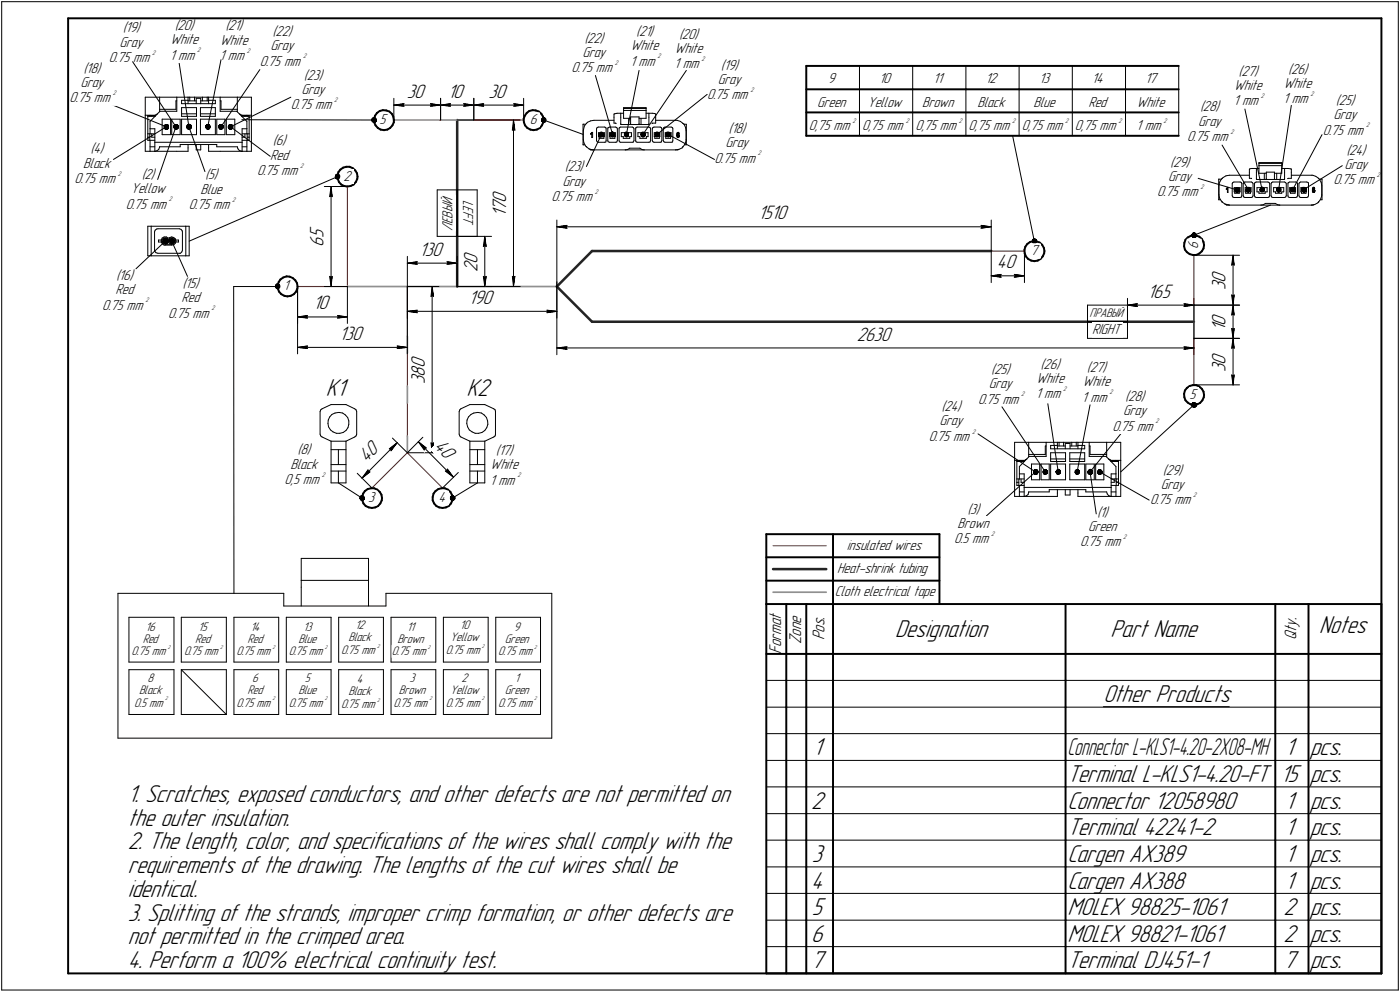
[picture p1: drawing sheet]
<svg xmlns="http://www.w3.org/2000/svg" width="421mm" height="298mm" viewBox="0 0 421 298" stroke-linecap="round" stroke-linejoin="round" font-family="sans-serif">
<defs><g id="words">
<g font-size="7.8">
<text x="98" y="119">K1</text>
<text x="140.3" y="119">K2</text>
<text x="269.2" y="191.5">Designation</text>
<text x="334" y="191.5">Part Name</text>
<text x="396.7" y="190.3">Notes</text>
<text x="331.8" y="211">Other Products</text>
<text x="244.5" y="227">1</text>
<text x="386.5" y="227">1 pcs.</text>
<text x="321" y="235">Terminal L-KLS1-4.20-FT</text>
<text x="385.1" y="235">15 pcs.</text>
<text x="38.5" y="241">1. Scratches, exposed conductors, and other defects are not permitted on</text>
<text x="244" y="243">2</text>
<text x="321" y="243">Connector 12058980</text>
<text x="386.5" y="243">1 pcs.</text>
<text x="38.5" y="248.1">the outer insulation.</text>
<text x="321" y="251">Terminal 42241-2</text>
<text x="386.5" y="251">1 pcs.</text>
<text x="38.5" y="255.2">2. The length, color, and specifications of the wires shall comply with the</text>
<text x="38.5" y="262.4">requirements of the drawing. The lengths of the cut wires shall be</text>
<text x="244.2" y="259">3</text>
<text x="321" y="259">Cargen AX389</text>
<text x="386.5" y="259">1 pcs.</text>
<text x="38.5" y="269.5">identical.</text>
<text x="244" y="267">4</text>
<text x="321" y="267">Cargen AX388</text>
<text x="386.5" y="267">1 pcs.</text>
<text x="244.2" y="275">5</text>
<text x="321" y="275">MOLEX 98825-1061</text>
<text x="386" y="275">2 pcs.</text>
<text x="38.5" y="276.7">3. Splitting of the strands, improper crimp formation, or other defects are</text>
<text x="38.5" y="283.8">not permitted in the crimped area.</text>
<text x="244" y="283">6</text>
<text x="321" y="283">MOLEX 98821-1061</text>
<text x="386" y="283">2 pcs.</text>
<text x="38.5" y="290.9">4. Perform a 100% electrical continuity test.</text>
<text x="244" y="291">7</text>
<text x="321" y="291">Terminal DJ451-1</text>
<text x="386" y="291">7 pcs.</text>
</g>
<text font-size="7.6" x="321" y="227">Connector L-KLS1-4.20-2X08-MH</text>
<g font-size="6.2">
<text x="122.4" y="29.3">30</text>
<text x="134.6" y="29.3">10</text>
<text x="146.9" y="29.3">30</text>
<text x="152.2" y="65.2" transform="rotate(-90 152.2 65.2)">170</text>
<text x="228" y="65.9">1510</text>
<text x="97.3" y="74.2" transform="rotate(-90 97.3 74.2)">65</text>
<text x="126" y="76.8">130</text>
<text x="143.6" y="81.8" transform="rotate(-90 143.6 81.8)">20</text>
<text x="299.8" y="80.7">40</text>
<text x="345.1" y="89.5">165</text>
<text x="368.6" y="87.3" transform="rotate(-90 368.6 87.3)">30</text>
<text x="94.1" y="93">10</text>
<text x="140.9" y="91.3">190</text>
<text x="368.6" y="99.5" transform="rotate(-90 368.6 99.5)">10</text>
<text x="102" y="102.1">130</text>
<text x="257.6" y="102.4">2630</text>
<text x="368.6" y="111.8" transform="rotate(-90 368.6 111.8)">30</text>
<text x="127.8" y="115.5" transform="rotate(-90 127.8 115.5)">380</text>
<text x="130.3" y="134.2" transform="rotate(45 130.3 134.2)">40</text>
<text x="110.3" y="139.1" transform="rotate(-45 110.3 139.1)">40</text>
</g>
<g font-size="5.4">
<text x="234.9" y="196.5" transform="rotate(-90 234.9 196.5)">Format</text>
<text x="240.9" y="193.7" transform="rotate(-90 240.9 193.7)">Zone</text>
<text x="247.9" y="192.4" transform="rotate(-90 247.9 192.4)">Pos.</text>
<text x="389.9" y="192.4" transform="rotate(-90 389.9 192.4)">Qty.</text>
</g>
<g font-size="4.6">
<text x="36.9" y="9.7">(19)</text>
<text x="52.6" y="9.1">(20)</text>
<text x="67.8" y="9.1">(21)</text>
<text x="82" y="10.8">(22)</text>
<text x="191.3" y="10.9">(21)</text>
<text x="204.2" y="11.6">(20)</text>
<text x="36" y="14">Gray</text>
<text x="51.1" y="18">1 mm</text>
<text x="51.2" y="13.3">White</text>
<text x="66.1" y="13.4">White</text>
<text x="81.4" y="15.1">Gray</text>
<text x="175.1" y="17.1">Gray</text>
<text x="175.7" y="12.8">(22)</text>
<text x="189.6" y="15.2">White</text>
<text x="202.9" y="15.9">White</text>
<text x="25.1" y="21.9">(18)</text>
<text x="32.7" y="18.6">0.75 mm</text>
<text x="66" y="18">1 mm</text>
<text x="78.1" y="19.7">0.75 mm</text>
<text x="91.4" y="24">(23)</text>
<text x="171.9" y="21.8">0.75 mm</text>
<text x="189.5" y="19.8">1 mm</text>
<text x="202.8" y="20.5">1 mm</text>
<text x="216.8" y="20.9">(19)</text>
<text x="372.5" y="22.8">(27)</text>
<text x="387.4" y="22.2">(26)</text>
<text x="24.2" y="26.2">Gray</text>
<text x="90.7" y="28.3">Gray</text>
<text x="212.7" y="29.8">0.75 mm</text>
<text x="215.9" y="25.2">Gray</text>
<text x="249" y="25">9</text>
<text x="264.4" y="25">10</text>
<text x="280.7" y="25">11</text>
<text x="296.4" y="25">12</text>
<text x="312.5" y="25">13</text>
<text x="328.4" y="25">14</text>
<text x="344.4" y="25">17</text>
<text x="371.1" y="27.1">White</text>
<text x="386" y="26.5">White</text>
<text x="20.9" y="30.8">0.75 mm</text>
<text x="87.5" y="32.9">0.75 mm</text>
<text x="245.8" y="32">Green</text>
<text x="260.9" y="32">Yellow</text>
<text x="277.3" y="32">Brown</text>
<text x="294" y="32">Black</text>
<text x="310.8" y="32">Blue</text>
<text x="327.3" y="32">Red</text>
<text x="341.8" y="32">White</text>
<text x="360.9" y="33.4">(28)</text>
<text x="371" y="31.7">1 mm</text>
<text x="385.9" y="31.1">1 mm</text>
<text x="401.1" y="35.8">Gray</text>
<text x="401.8" y="31.5">(25)</text>
<text x="114.1" y="37.3">5</text>
<text x="159.3" y="37.3">6</text>
<text x="219.1" y="39.9">(18)</text>
<text x="243.3" y="39.2">0,75 mm</text>
<text x="259.3" y="39.2">0,75 mm</text>
<text x="275.3" y="39.2">0,75 mm</text>
<text x="291.3" y="39.2">0,75 mm</text>
<text x="307.3" y="39.2">0,75 mm</text>
<text x="323.3" y="39.2">0,75 mm</text>
<text x="341.7" y="39.2">1 mm</text>
<text x="360.3" y="37.7">Gray</text>
<text x="397.8" y="40.4">0.75 mm</text>
<text x="27.2" y="46.1">(4)</text>
<text x="81.3" y="47.9">Red</text>
<text x="82.1" y="43.7">(6)</text>
<text x="218.2" y="44.2">Gray</text>
<text x="357.1" y="42.4">0.75 mm</text>
<text x="404.9" y="46.5">(24)</text>
<text x="25.1" y="50.3">Black</text>
<text x="42.6" y="53.8">(2)</text>
<text x="61.7" y="53.9">(5)</text>
<text x="77.3" y="52.6">0.75 mm</text>
<text x="169.9" y="51.5">(23)</text>
<text x="214.9" y="48.8">0.75 mm</text>
<text x="351.9" y="50.1">(29)</text>
<text x="404.3" y="50.8">Gray</text>
<text x="22.4" y="55">0.75 mm</text>
<text x="39.4" y="58.1">Yellow</text>
<text x="60.3" y="58.2">Blue</text>
<text x="103.3" y="54.3">2</text>
<text x="169.1" y="55.8">Gray</text>
<text x="348.1" y="59">0.75 mm</text>
<text x="351.3" y="54.4">Gray</text>
<text x="401.1" y="55.4">0.75 mm</text>
<text x="37.8" y="62.7">0.75 mm</text>
<text x="56.8" y="62.8">0.75 mm</text>
<text x="139.3" y="60.2" transform="rotate(90 139.3 60.2)">LEFT</text>
<text x="165.9" y="60.4">0.75 mm</text>
<text x="136.1" y="69.5" transform="rotate(-90 136.1 69.5)">ЛЕВЫЙ</text>
<text x="309.9" y="76.7">7</text>
<text x="360.3" y="74.9" transform="rotate(-90 360.3 74.9)">6</text>
<text x="34.7" y="88.4">Red</text>
<text x="34.9" y="84.1">(16)</text>
<text x="54.9" y="86.6">(15)</text>
<text x="85.3" y="87.3">1</text>
<text x="30.7" y="93">0.75 mm</text>
<text x="50.6" y="95.5">0.75 mm</text>
<text x="54.6" y="90.9">Red</text>
<text x="328.4" y="100.4">RIGHT</text>
<text x="298.1" y="112.5">(25)</text>
<text x="313" y="110.8">(26)</text>
<text x="326.9" y="111.8">(27)</text>
<text x="297.4" y="116.7">Gray</text>
<text x="311.5" y="119.7">1 mm</text>
<text x="311.6" y="115.1">White</text>
<text x="325.5" y="116.1">White</text>
<text x="357.7" y="119.9">5</text>
<text x="283.2" y="123.6">(24)</text>
<text x="294.2" y="121.4">0.75 mm</text>
<text x="325.4" y="120.7">1 mm</text>
<text x="337.8" y="124.8">Gray</text>
<text x="338.4" y="120.5">(28)</text>
<text x="282.6" y="127.9">Gray</text>
<text x="334.6" y="129.4">0.75 mm</text>
<text x="89.5" y="136.6">(8)</text>
<text x="149.1" y="136.8">(17)</text>
<text x="279.3" y="132.5">0.75 mm</text>
<text x="87.3" y="140.9">Black</text>
<text x="147.5" y="141.1">White</text>
<text x="349.7" y="142.7">(29)</text>
<text x="85.6" y="145.5">0,5 mm</text>
<text x="147.4" y="145.7">1 mm</text>
<text x="349.1" y="147">Gray</text>
<text x="110.7" y="150.9">3</text>
<text x="131.9" y="150.9">4</text>
<text x="290.9" y="154.4">(3)</text>
<text x="329.9" y="155.3">(1)</text>
<text x="345.9" y="151.6">0.75 mm</text>
<text x="288" y="158.7">Brown</text>
<text x="327.2" y="159.5">Green</text>
<text x="254.7" y="165.2">insulated wires</text>
<text x="287" y="163.3">0.5 mm</text>
<text x="324.8" y="164.2">0.75 mm</text>
<text x="251.8" y="172.2">Heat-shrink tubing</text>
<text x="251.1" y="179.2">Cloth electrical tape</text>
</g>
<g font-size="4">
<text x="327.7" y="95.2">ПРАВЫЙ</text>
<text x="43.8" y="189.5">16</text>
<text x="59.6" y="189.5">15</text>
<text x="75.3" y="189.5">14</text>
<text x="91.1" y="189.5">13</text>
<text x="106.8" y="189.2">12</text>
<text x="122.3" y="189.5">11</text>
<text x="138.3" y="189.2">10</text>
<text x="154.6" y="189.5">9</text>
<text x="39.6" y="196.9">0.75 mm</text>
<text x="42.9" y="193.1">Red</text>
<text x="55.3" y="196.9">0.75 mm</text>
<text x="58.7" y="193.1">Red</text>
<text x="71.1" y="196.9">0.75 mm</text>
<text x="74.4" y="193.1">Red</text>
<text x="86.8" y="196.9">0.75 mm</text>
<text x="89.7" y="193.1">Blue</text>
<text x="102.6" y="196.6">0.75 mm</text>
<text x="104.8" y="192.7">Black</text>
<text x="117.9" y="196.9">0.75 mm</text>
<text x="119.5" y="193.1">Brown</text>
<text x="134.1" y="196.6">0.75 mm</text>
<text x="135.4" y="192.7">Yellow</text>
<text x="149.8" y="196.9">0.75 mm</text>
<text x="151.9" y="193.1">Green</text>
<text x="41.8" y="208.5">Black</text>
<text x="44.3" y="204.9">8</text>
<text x="74.4" y="208.5">Red</text>
<text x="75.8" y="204.9">6</text>
<text x="89.7" y="208.5">Blue</text>
<text x="91.7" y="204.9">5</text>
<text x="104.8" y="208.8">Black</text>
<text x="107.3" y="205.3">4</text>
<text x="120" y="208.5">Brown</text>
<text x="123.2" y="204.9">3</text>
<text x="135.4" y="208.5">Yellow</text>
<text x="138.8" y="204.9">2</text>
<text x="151.9" y="208.5">Green</text>
<text x="154.8" y="204.9">1</text>
<text x="40.4" y="212.3">0.5 mm</text>
<text x="71.1" y="212.3">0.75 mm</text>
<text x="86.8" y="212.3">0.75 mm</text>
<text x="102.6" y="212.7">0.75 mm</text>
<text x="118.3" y="212.3">0.75 mm</text>
<text x="134.1" y="212.3">0.75 mm</text>
<text x="149.8" y="212.3">0.75 mm</text>
</g>
<g font-size="2.1">
<text x="45.7" y="16.4">2</text>
<text x="59.3" y="15.8">2</text>
<text x="74.2" y="15.8">2</text>
<text x="91.1" y="17.5">2</text>
<text x="197.8" y="17.6">2</text>
<text x="184.9" y="19.5">2</text>
<text x="211" y="18.3">2</text>
<text x="33.9" y="28.6">2</text>
<text x="225.7" y="27.6">2</text>
<text x="379.2" y="29.5">2</text>
<text x="394.2" y="28.9">2</text>
<text x="100.5" y="30.7">2</text>
<text x="256.4" y="37">2</text>
<text x="272.4" y="37">2</text>
<text x="288.4" y="37">2</text>
<text x="304.4" y="37">2</text>
<text x="320.4" y="37">2</text>
<text x="336.4" y="37">2</text>
<text x="350" y="37">2</text>
<text x="370.1" y="40.1">2</text>
<text x="410.8" y="38.2">2</text>
<text x="227.9" y="46.6">2</text>
<text x="35.4" y="52.8">2</text>
<text x="90.3" y="50.4">2</text>
<text x="414.1" y="53.2">2</text>
<text x="178.9" y="58.2">2</text>
<text x="361.1" y="56.8">2</text>
<text x="50.8" y="60.5">2</text>
<text x="69.8" y="60.6">2</text>
<text x="43.7" y="90.8">2</text>
<text x="63.6" y="93.3">2</text>
<text x="307.2" y="119.1">2</text>
<text x="319.7" y="117.5">2</text>
<text x="333.6" y="118.5">2</text>
<text x="292.3" y="130.3">2</text>
<text x="347.6" y="127.2">2</text>
<text x="96.8" y="143.3">2</text>
<text x="155.6" y="143.5">2</text>
<text x="358.9" y="149.4">2</text>
<text x="298.1" y="161.1">2</text>
<text x="337.8" y="162">2</text>
</g>
<g font-size="1.7">
<text x="50.4" y="195.1">2</text>
<text x="66.2" y="195.1">2</text>
<text x="81.9" y="195.1">2</text>
<text x="97.7" y="195.1">2</text>
<text x="113.4" y="194.7">2</text>
<text x="128.7" y="195.1">2</text>
<text x="144.9" y="194.7">2</text>
<text x="160.7" y="195.1">2</text>
<text x="49.6" y="210.5">2</text>
<text x="81.9" y="210.5">2</text>
<text x="97.7" y="210.5">2</text>
<text x="113.4" y="210.9">2</text>
<text x="129.2" y="210.5">2</text>
<text x="144.9" y="210.5">2</text>
<text x="160.7" y="210.5">2</text>
</g>
</g></defs>
<g fill="none" stroke="#f00" stroke-width=".34">
<path d="M118.4 36.1h14.1zM142.5 36.1h15zM104.5 56v30.1zM298.1 75.4h10zM359.1 76.7v15zM89.5 86.1h15zM122.5 86.1v15zM122.5 106.1v10zM359.1 101.7v14zM122.5 136.1l10.6 10.5zM122.5 121.1v10zM111.8 146.6l10.7-10.5z"/>
<path d="M232.5 164h16z"/>
</g>
<path d="M132.5 36.1h10zM104.5 86.1h18zM122.5 86.1h15zM137.5 86.1h30zM359.1 91.7v10zM122.5 116.1v5zM122.5 101.1v5zM122.5 131.1v5zM232.5 178h16z" fill="none" stroke="#909090" stroke-width=".51"/>
<g fill="none" stroke="#000" stroke-width=".59">
<path d="M20.5 5.5v287zM20.5 5.5h395zM242.5 19.8h112zM242.5 19.8v21zM415.5 5.5v287zM112.5 35.7v1zM112.5 36.7l.4 1zM112.8 34.8l-.3 .9zM112.9 37.7l.7 .7zM113.4 34l.8-.6zM113.4 34l-.6 .8zM113.6 38.4l.9 .5z"/>
<path d="M114.2 33.4l.9-.3zM114.5 38.9l1 .2zM115.1 33.1l1.1 .1zM115.5 39.1l1-.2zM116.2 33.2l.9 .3zM116.5 38.9l.8-.5zM117.1 33.5l.8 .7zM117.9 34.2l.4 .9zM118 37.7l-.7 .7zM118.3 35.1l.1 1zM118.4 36.1v.6zM118.4 36.7l-.4 1z"/>
<path d="M157.5 35.7l.1 1zM157.6 36.7l.3 1zM157.8 34.8l-.3 .9zM157.9 37.7l.7 .7zM158.4 34l-.6 .8zM158.4 34l.8-.6zM158.6 38.4l.9 .5zM159.2 33.4l1-.3zM159.5 38.9l.9 .2zM160.2 33.1l.9 .1zM160.4 39.1l1.1-.2zM161.1 33.2l1 .3z"/>
<path d="M161.5 38.9l.9-.5zM162.1 33.5l.7 .7zM162.8 34.2l.5 .9zM163 37.7l-.6 .7zM163.3 35.1l.2 1zM163.4 36.7l-.4 1zM163.5 36.1l-.1 .6zM242.5 33.8h112zM242.5 26.8h32zM274.5 26.8h16zM290.5 26.8h16zM306.5 26.8h32z"/>
<path d="M338.5 26.8h16zM101.5 52.7l.1 1.1zM101.6 53.8l.3 .9zM101.8 51.7l-.3 1zM101.9 54.7l.7 .8zM102.4 51l.8-.6zM102.4 51l-.6 .7zM102.6 55.5l.9 .4zM103.2 50.4l.9-.3zM103.5 55.9l1 .1zM104.1 50.1h1.1zM104.5 56l1-.1z"/>
<path d="M105.2 50.1l.9 .4zM105.5 55.9l.8-.4zM106.1 50.5l.7 .7zM106.8 51.2l.6 .9zM107 54.7l-.7 .8zM107.4 52.1l.1 1zM107.4 53.8l-.4 .9zM107.5 53.1l-.1 .7zM242.5 40.8h112zM308.1 75.1l.1 1zM308.2 76.1l.3 .9zM308.4 74.2l-.3 .9z"/>
<path d="M308.5 77l.7 .8zM308.9 73.3l.9-.6zM308.9 73.3l-.5 .9zM309.2 77.8l.9 .5zM309.8 72.7l.9-.2zM310.1 78.3l1 .2zM310.7 72.5l1 .1zM311.1 78.5l1-.2zM311.7 72.6l1 .3zM312.1 78.3l.8-.5zM312.7 72.9l.7 .7zM313.4 73.6l.5 .9z"/>
<path d="M313.6 77l-.7 .8zM313.9 74.5l.2 .9zM314 76.1l-.4 .9zM314.1 75.4l-.1 .7zM356.1 74l.3 1zM356.2 73l-.1 1zM356.4 75l.6 .8zM356.5 72.1l-.3 .9zM357 75.8l.8 .6zM357.2 71.4l.9-.5zM357.2 71.4l-.7 .7zM357.8 76.4l.9 .2z"/>
<path d="M358.1 70.9l1-.2zM358.7 76.6h1zM359.1 70.7l.6 .1zM359.7 76.6l1-.4zM359.7 70.8l1 .3zM360.7 71.1l.7 .7zM360.7 76.2l.7-.7zM361.4 71.8l.5 .9zM361.9 74.7l-.5 .8zM361.9 72.7l.2 1zM362.1 73.7l-.2 1zM83.5 85.8l.1 .9z"/>
<path d="M83.6 86.7l.3 .9zM83.8 84.8l-.3 1zM83.9 87.6l.7 .8zM84.3 84l.9-.6zM84.3 84l-.5 .8zM84.6 88.4l.9 .5zM85.2 83.4l1-.3zM85.5 88.9l.9 .2zM86.2 83.1h.9zM86.4 89.1l1.1-.2zM87.1 83.1l1 .5zM87.5 88.9l.9-.5z"/>
<path d="M88.1 83.6l.7 .6zM88.8 84.2l.5 .9zM89 87.7l-.6 .7zM89.3 85.1l.2 1zM89.4 86.8l-.4 .9zM89.5 86.1l-.1 .7zM356.1 118.4l.1 1zM356.2 119.4l.3 .9zM356.4 117.3l-.3 1.1zM357 116.6l-.6 .7zM357 116.6l.8-.6zM357.8 116l.9-.3z"/>
<path d="M358.7 115.7h1zM359.7 115.7l1 .5zM360.7 116.2l.7 .6zM361.4 116.8l.5 .9zM361.9 117.7l.2 1zM362 119.4l-.4 .9zM362.1 118.7l-.1 .7zM356.5 120.3l.7 .7zM357.2 121l.9 .5zM358.1 121.5l1 .2zM359.1 121.7l1-.2zM360.1 121.5l.8-.4z"/>
<path d="M361.6 120.3l-.7 .8zM108.9 149.4l.1 1zM109 150.4l.3 .9zM109.2 148.3l-.3 1.1zM109.3 151.3l.7 .8zM109.7 147.6l-.5 .7zM109.7 147.6l.9-.6zM110 152.1l.9 .4zM110.6 147l1-.3zM110.9 152.5l.9 .2zM111.6 146.7h.9zM111.8 152.7l1.1-.2z"/>
<path d="M112.5 146.7l1 .5zM112.9 152.5l.8-.4zM113.5 147.2l.7 .6zM114.2 147.8l.5 .9zM114.4 151.3l-.7 .8zM114.7 148.7l.2 1zM114.8 150.4l-.4 .9zM114.9 149.7l-.1 .7zM130.1 149.4v1zM130.1 150.4l.5 .9zM130.4 148.3l-.3 1.1zM130.6 151.3l.6 .8z"/>
<path d="M131 147.6l.8-.6zM131 147.6l-.6 .7zM131.2 152.1l.9 .4zM131.8 147l1-.3zM132.1 152.5l1 .2zM132.8 146.7h1zM133.1 152.7l1-.2zM133.8 146.7l.9 .5zM134.1 152.5l.9-.4zM134.7 147.2l.8 .6zM135.5 147.8l.4 .9zM135.6 151.3l-.6 .8z"/>
<path d="M135.9 148.7l.2 1zM136.1 150.4l-.5 .9zM136.1 149.7v.7zM230.5 160.5v21zM230.5 160.5h52zM230.5 167.5h52zM230.5 174.5h52zM250.5 160.5v21zM282.5 160.5v21zM230.5 181.5v111zM230.5 181.5h185zM230.5 196.5h185z"/>
<path d="M236.5 196.5v8zM236.5 181.5v15zM242.5 196.5v8zM242.5 181.5v15zM250.5 196.5v8zM250.5 181.5v15zM320.5 196.5v8zM320.5 181.5v15zM383.5 196.5v8zM383.5 181.5v15zM393.5 196.5v8zM393.5 181.5v15z"/>
<path d="M415.5 181.5v111zM236.5 204.5v8zM236.5 212.5v8zM242.5 204.5v8zM242.5 212.5v8zM250.5 204.5v8zM250.5 212.5v8zM320.5 204.5v8zM320.5 212.5v8zM383.5 204.5v8zM383.5 212.5v8zM393.5 204.5v8z"/>
<path d="M393.5 212.5v8zM236.5 220.5v8zM236.5 228.5v8zM236.5 236.5v8zM242.5 220.5v8zM242.5 228.5v8zM242.5 236.5v8zM250.5 220.5v8zM250.5 228.5v8zM250.5 236.5v8zM320.5 220.5v8zM320.5 228.5v8z"/>
<path d="M320.5 236.5v8zM383.5 220.5v8zM383.5 228.5v8zM383.5 236.5v8zM393.5 220.5v8zM393.5 228.5v8zM393.5 236.5v8zM236.5 244.5v8zM236.5 252.5v8zM242.5 244.5v8zM242.5 252.5v8zM250.5 244.5v8z"/>
<path d="M250.5 252.5v8zM320.5 244.5v8zM320.5 252.5v8zM383.5 244.5v8zM383.5 252.5v8zM393.5 244.5v8zM393.5 252.5v8zM236.5 260.5v8zM236.5 268.5v8zM236.5 276.5v8zM242.5 260.5v8zM242.5 268.5v8z"/>
<path d="M242.5 276.5v8zM250.5 260.5v8zM250.5 268.5v8zM250.5 276.5v8zM320.5 260.5v8zM320.5 268.5v8zM320.5 276.5v8zM383.5 260.5v8zM383.5 268.5v8zM383.5 276.5v8zM393.5 260.5v8zM393.5 268.5v8z"/>
<path d="M393.5 276.5v8zM20.5 292.5h395zM230.5 292.5h185zM236.5 284.5v8zM242.5 284.5v8zM250.5 284.5v8zM320.5 284.5v8zM383.5 284.5v8zM393.5 284.5v8z"/>
</g>
<g fill="none" stroke="#000" stroke-width=".3">
<path d="M.5 .5v297zM.5 .5h420zM39.9 18.5l13 19.6zM53.7 17.6l3.1 20.5zM66.5 17.9l-4 20.2zM258.5 19.8v7zM274.5 19.8v21zM290.5 19.8v21zM306.5 19.8v21zM322.5 19.8v7zM338.5 19.8v21zM354.5 19.8v21z"/>
<path d="M420.5 .5v297zM33.5 31.4l16.5 6.7zM43.7 29.2v5.4zM43.7 29.2h4.3zM43.7 34.6v10.9zM43.7 34.6h2.9zM44.4 35h2.3zM44.4 34.7v.3zM44.4 35v5.2zM44.5 34.7h.5zM45 34.7v.3zM45 34.7h.6z"/>
<path d="M45.1 38.7h1.5zM45.1 38.7v1.5zM45.1 36.5v2.2zM45.1 34.6h.1M45.6 34.7h1zM45.6 34.7v.3zM46.6 34.7v.3zM46.6 34.7h.1M46.6 38.7v4.1zM46.9 34.5l-.3 .5zM46.9 34.5l.5-.3zM48 29.2h5.2z"/>
<path d="M48 29.2v4.4zM48 32.9h4.9zM48.1 33.4l-3 3.1zM48.1 33.4h5.1zM48.8 35.8v4.7zM48.8 35.8h2.5zM51.3 35.8v4.7zM51.6 35.8h2.6zM51.6 35.8v4.7zM52.9 38.1l-5.5 15.8zM52.9 30.3v2.6zM52.9 30.3h.3z"/>
<path d="M53.2 29.2h3.4zM53.2 29.2v4.2zM54.2 35.8v4.7zM54.6 34.2h4.5zM54.6 32.3h4.5zM54.6 35h4.5zM54.6 30.1v1.1zM54.6 31.2h10.2zM54.6 30.1h2zM54.6 32.3v2.7zM54.6 35.8h4.5zM54.6 35.8v4.7z"/>
<path d="M56.6 29.2v.9zM56.6 30.1v1.1zM56.6 29.2h.5zM56.6 30.3h2.4zM56.8 38.1l4.8 13.5zM57.1 29.2v1.1zM57.1 29.2h1.4zM58.5 29.2h2.4zM58.5 29.2v1.1zM59 29.5h1.4zM59 29.5v1.7zM59.1 32.3v2.7z"/>
<path d="M59.1 35.8v4.7zM60.3 34.2h4.5zM60.3 32.3v2.7zM60.3 32.3h4.5zM60.3 35.8h4.5zM60.3 35.8v4.7zM60.3 35h4.5zM60.4 29.5v1.7zM60.4 30.3h2.3zM60.9 29.2v1.1zM60.9 29.2h1.4zM62.3 29.2v1.1z"/>
<path d="M62.3 29.2h.4zM62.7 30.1h2.1zM62.7 29.2h3.5zM62.7 29.2v.9zM62.7 30.1v1.1zM64.8 32.3v2.7zM64.8 30.1v1.1zM64.8 35.8v4.7zM65.2 35.8h2.4zM65.2 35.8v4.7zM66.2 33.4h5zM66.2 29.2h5.2z"/>
<path d="M66.2 29.2v4.2zM66.2 30.3h.3zM66.5 32.9h4.9zM66.5 30.3v2.6zM67.6 35.8v4.7zM68.1 35.8h2.5zM68.1 35.8v4.7zM69.3 38.1l12 8.9zM69.3 38.1l18.2-8.9zM70.6 35.8v4.7zM71.2 33.4l3.1 3.1zM71.4 29.2v4.4z"/>
<path d="M71.4 29.2h4.2zM72 34.2l.5 .3zM72.5 34.5l.2 .5zM72.7 35h2.2zM72.7 36l39.8 .1zM72.8 34.7h.9zM72.8 38.7v4.1zM72.8 34.7h.1M72.8 34.7v.3zM72.8 34.6h2.8zM72.8 38.7h1.5zM73.7 34.7v.3z"/>
<path d="M73.7 34.7h.6zM74.3 36.5v2.2zM74.3 34.6h.1M74.3 38.7v1.5zM74.3 34.7h.6zM74.3 34.7v.3zM74.9 35v5.2zM74.9 34.7v.3zM75.6 29.2v5.4zM75.6 34.6v10.9zM78.1 20.9l-11.6 17.2zM118.4 29.5v6.6z"/>
<path d="M118.4 31.6l3.1-.4zM118.4 31.6h14.1zM118.4 31.6l3.1 .3zM121.2 31.6l.3 .3zM121.5 31.2l-.3 .4zM129.5 31.2l.3 .4zM129.5 31.9l.3-.3zM129.5 31.2l3 .4zM129.5 31.9l3-.3zM132.5 31.6l3 .3zM132.5 29.5v6.6zM132.5 31.6l3-.4z"/>
<path d="M132.5 31.6h10zM135.2 31.6l.3 .3zM135.5 31.2l-.3 .4zM137.5 36.1h19zM139.4 31.9l3.1-.3zM139.4 31.2l.4 .4zM139.4 31.9l.4-.3zM139.4 31.2l3.1 .4zM142.5 31.6l3 .3zM142.5 29.5v6.6zM142.5 31.6l3-.4zM142.5 31.6h15z"/>
<path d="M145.2 31.6l.3 .3zM145.5 31.2l-.3 .4zM154.4 36.1l.5 3zM154.4 38.8l-.3 .3zM154.4 36.1v50zM154.4 36.1l-.3 3zM154.4 38.8l.5 .3zM154.5 31.9l3-.3zM154.5 31.2l3 .4zM154.5 31.2l.3 .4zM154.8 31.6l-.3 .3zM157.5 29.5v6.6z"/>
<path d="M163.5 36.1l11.8 4.3zM175.3 37.3v6.2zM175.3 37.3h.1M175.4 37.3h.7zM175.4 39.3v2.6zM175.5 38.9l-.1 .4zM175.8 37.8l-.3 1.1zM176.4 37.1h.1M176.4 37.1l-.6 .7zM176.7 36.7l-.3 .4zM176.7 36.7l.9-.4zM177.6 36.3l1-.1z"/>
<path d="M177.9 40h.1M178 40h.1M178 39.9h.1M178.1 39.8h.1zM178.1 39.9h.1M178.2 39.8v1.5zM178.6 36.2h6.1zM179.1 22.7l5.1 17.7zM179.4 38.7v3.5zM179.6 38.4l.3-.2zM179.6 38.4l-.2 .3zM179.9 38.2h2z"/>
<path d="M180 39.9h1.8zM180 39.9v1.2zM181.8 39.9v1.2zM181.9 38.2l.3 .2zM182.2 38.4l.1 .3zM182.3 38.7v3.5zM182.8 38.7v3.5zM182.9 38.4l.4-.2zM182.9 38.4l-.1 .3zM183.3 39.9v1.2zM183.3 38.2h1.9zM183.3 39.9h1.8z"/>
<path d="M184.7 34.3v.9zM184.7 37h.5zM184.7 34.3l.1-.1zM184.7 35.2v1.8zM184.8 34.2l.5-.1zM185.1 39.9v1.2zM185.3 37.1h.1M185.2 38.2l.3 .2zM185.3 34.1l.3-.1zM185.3 37.2h.1M185.5 38.4l.2 .3zM185.6 34h1.1z"/>
<path d="M185.7 38.7v3.5zM186.2 38.7v3.5zM186.3 38.4l.3-.2zM186.3 38.4l-.1 .3zM186.6 38.2h3.6zM186.7 35.2v2zM186.7 37.2v.2zM186.7 37.4h8.5zM186.7 34h.8zM186.7 34v1.2zM186.9 39.9v1.2zM186.9 39.9h3z"/>
<path d="M187.5 32.6v.6zM187.5 33.2v2.4zM187.5 35.6h2.2zM187.5 32.3v.3zM187.5 33.2h6.8zM187.5 32.3h6.8zM187.5 32.6h6.8zM189.1 35.6v1.8zM189.7 35.1h2.5zM189.7 37.2v.2zM189.7 35.1v2.1zM189.9 39.9v1.2z"/>
<path d="M190.2 38.2l.3 .2zM190.5 38.4l.2 .3zM190.7 38.7v3.5zM191.2 38.7v3.5zM191.3 38.4l.3-.2zM191.3 38.4l-.1 .3zM191.6 38.2h3.6zM191.9 39.9v1.2zM191.9 39.9h3zM192.2 35.1v2.1zM192.2 37.2v.2zM192.2 35.6h2.1z"/>
<path d="M192.2 21.2l-3.8 19.2zM192.8 35.6v1.8zM194.3 33.2v2.4zM194.3 34h.9zM194.3 32.3v.3zM194.3 32.6v.6zM194.9 39.9v1.2zM195.2 35.2v2zM195.2 34h1zM195.2 37.2v.2zM195.2 38.2l.3 .2zM195.2 34v1.2z"/>
<path d="M195.5 38.4l.2 .3zM195.7 38.7v3.5zM196.2 38.7v3.5zM196.2 34l.7 .1zM196.2 37.1h.1M196.3 37h.1M196.3 37h.9zM196.3 38.4l.4-.2zM196.3 38.4l-.1 .3zM196.7 38.2h1.8zM196.8 39.9h1.7zM196.8 39.9v1.2z"/>
<path d="M196.9 34.1l.3 .2zM197.2 35.2v1.8zM197.2 36.2h6zM197.2 34.3v.9zM198.5 39.9v1.2zM198.5 38.2l.4 .2zM198.9 38.4l.2 .3zM199.1 38.7v3.5zM199.5 38.7v3.5zM199.6 38.4l.4-.2zM199.6 38.4l-.1 .3zM200 38.2h1.8z"/>
<path d="M200.1 39.9h1.7zM200.1 39.9v1.2zM201.8 39.9v1.2zM201.8 38.2l.5 .2zM202.3 38.4l.1 .3zM202.4 38.7v3.5zM203.2 36.2h.4zM203.6 40l.2-.1zM203.6 40h.1M203.6 36.2l1 .3zM203.8 40h.1M204 39.8h.1"/>
<path d="M203.9 40h.1M203.9 39.8h.1M204 40h.1M204.1 39.8h.1M204.1 39.9l.2 .2zM204.1 39.9h.1M204.6 36.5l.8 .6zM205.4 37.1h.1M205.4 37.1l.3 .2zM205.7 37.3h.7zM205.7 37.3l.5 1zM206.2 38.3l.1 1z"/>
<path d="M206.3 39.3v2.6zM206.4 37.3v6.2zM206.4 21.2l-13 19.2zM258.5 26.8v7zM258.5 33.8v7zM322.5 26.8v7zM322.5 33.8v7zM374.4 32.8l5.2 24.2zM388.4 31.7l-3.8 25.3zM34.1 47.9l15.9-9.8zM43.7 45.5h1.4zM44.4 42.2h.6z"/>
<path d="M44.4 41.2v1zM44.4 40.2h.7zM44.4 41.2h.6zM44.4 40.2v1zM45 42.2h1.6zM45 40.2v2zM45.1 44.1h1.5zM45.1 42.2v3.3zM45.1 40.2h1.5zM45.1 45.5h1.5zM45.6 41.2h1zM45.6 40.2v1z"/>
<path d="M46.6 42.8h26.2zM46.6 42.8v2.7zM46.6 45.5l.6-.2zM46.6 45.5h6.6zM47.2 45.3l.6-.4zM48 44.1h6.2zM48 44.2l-.2 .7zM48 44.2h.1M48.8 40.5h2.5zM51.6 40.5h2.6zM53.2 45.5h3.4zM54.2 43.4v.7z"/>
<path d="M54.2 43.4h11zM54.6 40.5h4.5zM56.6 44.5v1zM56.6 43.4v1zM59 45h1.4zM59 43.4v1.6zM60.3 40.5h4.5zM60.4 43.4v1.6zM62.7 43.4v1.1zM62.7 44.5v1zM62.7 45.5h3.5zM65.2 40.5h2.4z"/>
<path d="M65.2 44.1h6.2zM65.2 43.4v.7zM66.2 45.5h6.6zM68.1 40.5h2.5zM71.4 44.1l.1 .6zM71.5 44.7l.5 .5zM72 45.2l.6 .3zM72.6 45.5h.2zM72.8 41.2h.9zM72.8 42.8v2.7zM72.8 45.5h1.5zM72.8 44.1h1.5z"/>
<path d="M72.8 40.2h1.5zM72.8 42.2h1.5zM73.7 40.2v1zM74.3 40.2h.6zM74.3 42.2v3.3zM74.3 45.5h1.3zM74.3 42.2h.6zM74.3 41.2h.6zM74.3 40.2v2zM74.9 41.2v1zM74.9 40.2v1zM97.5 56h7z"/>
<path d="M99.1 59.1l.5-.3zM99.6 58.8l.3 .3zM99.6 56l.3 3.1zM99.6 56v30.1zM99.6 56l-.5 3.1zM131.5 57.1h6zM131.5 57.1v13.9zM137.5 57.1v13.9zM137.5 57.1h6zM143.5 57.1v13.9zM175.4 43.5h.1M175.4 43.5h.5z"/>
<path d="M175.4 41.9l.2 1zM175.6 42.9l.5 1zM176.1 43.9l.3 .2zM176.4 44.1l.8 .7zM176.4 44.1h.1M177.2 44.8l1 .2zM177.4 44.8l.2 .2zM177.7 40.3h.1M177.6 45h.2zM177.6 40.1v.2zM177.6 40.1l.2-.1zM177.8 40.3h.1"/>
<path d="M177.9 40.2h.1M177.8 45h.8zM177.8 40.2h.1M177.8 40h.1M178 40.1v1.2zM178 40.1h.1M178 41.3h.2zM178.2 45h.4zM178.6 45h9.4zM179.4 42.2l.2 .4zM179.6 42.6l.3 .2zM179.9 42.8h2z"/>
<path d="M180 41.1h.2zM180.2 41.6h1.4zM180.2 41.1v.5zM180.8 40.5l-4.4 9.5zM181.6 41.1h.2zM181.6 41.1v.5zM181.9 42.8l.3-.1zM182.3 42.2l-.1 .5zM182.8 42.2l.1 .4zM182.9 42.6l.4 .2zM183.3 42.8h1.9zM183.3 41.1h.2z"/>
<path d="M183.5 41.6h1.4zM183.5 41.1v.5zM184.9 41.1h.2zM184.9 41.1v.5zM185.2 42.8l.3-.1zM185.7 42.2l-.2 .5zM186.2 42.2l.1 .4zM186.3 42.6l.3 .2zM186.6 42.8h3.6zM186.9 41.1h.6zM187.5 41.1v.5zM187.5 41.6h1.9z"/>
<path d="M188 45h.7zM188 45h5.7zM188.7 45l.7-.5zM189.4 44.5h3zM189.4 41.1v.5zM189.4 41.1h.5zM190.2 42.8l.3-.1zM190.7 42.2l-.2 .5zM191.2 42.2l.1 .4zM191.3 42.6l.3 .2zM191.6 42.8h3.6zM191.9 41.1h.5z"/>
<path d="M192.4 44.5l.7 .5zM192.4 41.1v.5zM192.4 41.6h2zM193.1 45h.6zM193.7 45h9.5zM194.4 41.1v.5zM194.4 41.1h.5zM195.2 42.8l.3-.1zM195.7 42.2l-.2 .5zM196.2 42.2l.1 .4zM196.3 42.6l.4 .2zM196.7 42.8h1.8z"/>
<path d="M196.8 41.1h.1zM196.9 41.6h1.4zM196.9 41.1v.5zM197.6 40.4l15.1-12zM198.3 41.1v.5zM198.3 41.1h.2zM198.5 42.8l.4-.1zM199.1 42.2l-.2 .5zM199.5 42.2l.1 .4zM199.6 42.6l.4 .2zM200 42.8h1.8zM200.1 41.1h.1z"/>
<path d="M200.2 41.6h1.5zM200.2 41.1v.5zM200.9 40.4l14 7.5zM201.7 41.1h.1zM201.7 41.1v.5zM201.8 42.8l.5-.1zM202.4 42.2l-.1 .5zM203.2 45h.6zM203.2 45l1-.1zM203.5 40.3v.3zM203.5 40.6h.1M203.5 40.7h.1"/>
<path d="M203.5 40.8l.1 .2zM203.6 40.1l-.1 .2zM203.6 41v.1zM203.6 41.1h.1M203.8 40.6h.1M203.7 41.2h.1M203.7 40.5h.1M203.7 40.6h.1M203.7 40.7h.1M203.7 40.8h.1M203.7 40.9h.1M203.7 41l.1 .1z"/>
<path d="M203.7 40.3v.3zM203.7 40.1v.2zM203.7 40.1h.1M203.8 41.3h.2zM203.8 40.4h.1M203.8 41.1h.1M203.8 45h.3zM203.9 40.5l.1 .1zM204 40.3h.1M203.9 40.3h.1M203.9 40.5h.1M203.9 41.1h.1"/>
<path d="M204 41.3h.1M204 41.1h.1M204.1 40.4h.1M204.1 40.6h.1M204.2 40.5h.1M204.1 41.2h.1M204.1 40.5h.1M204.1 40.1h.2zM204.1 41.1h.1M204.1 41h.1M204.1 40.9h.1M204.1 40.8h.1"/>
<path d="M204.1 40.7h.1M204.2 40.6l.1 .1zM204.2 41.1h.1M204.2 40.6h.1M204.2 44.9l.9-.4zM204.3 41h.1M204.3 40.9h.1M204.3 40.8h.1M205.4 44.1h.1M205.4 44.1l-.3 .4zM205.9 43.5h.5zM206 43.3l-.6 .8z"/>
<path d="M206.3 42.3l-.3 1zM206.3 41.9v.4zM304.5 40.8l6.6 31.7zM360.3 53.6l11.7 3.5zM366.5 53.8v6.2zM366.5 53.8h.1M366.6 55.8v2.7zM366.6 55.4v.4zM366.6 58.5l.2 1zM366.6 53.8h.7zM366.8 59.5l.5 .9zM366.9 54.4l-.3 1z"/>
<path d="M367.5 53.6l.4-.3zM367.5 53.6h.1M367.5 53.6l-.6 .8zM367.5 43.6l7.9 13.4zM367.9 53.3l.8-.5zM368.7 52.8l1-.1zM368.8 56.7v.2zM368.8 56.7l.2-.1zM369 56.8h.1M368.9 56.8h.1M369 56.6h.1M369.1 56.7h.1"/>
<path d="M369.1 56.6h.1M369.1 56.5h.1M369.1 57.8h.2zM369.1 56.6v1.2zM369.2 56.3h.1M369.1 56.4h.1M369.3 56.3v1.5zM369.7 52.7h6.1zM370.6 58.8l.2 .4zM370.6 55.2v3.6zM370.8 59.2l.3 .2zM370.8 54.9l.3-.2z"/>
<path d="M370.8 54.9l-.2 .3zM371.1 59.4h1.9zM371.1 54.7h1.9zM371.2 56.4h1.8zM371.2 57.7h.1zM371.2 56.4v1.3zM371.3 58.1h1.4zM371.3 57.7v.4zM372.7 57.7h.3zM372.7 57.7v.4zM373 54.7l.4 .2zM373 56.4v1.3z"/>
<path d="M373 59.4l.4-.2zM373.4 54.9l.1 .3zM373.5 55.2v3.6zM373.5 58.8l-.1 .4zM373.9 58.8l.2 .4zM373.9 55.2v3.6zM374.1 54.9l.3-.2zM374.1 54.9l-.2 .3zM374.1 59.2l.3 .2zM374.4 54.7h1.9zM374.4 59.4h1.9zM374.5 56.4h1.8z"/>
<path d="M374.5 56.4v1.3zM374.5 57.7h.2zM374.6 58.1h1.5zM374.6 57.7v.4zM375.8 50.9v.8zM375.8 53.6h.5zM375.8 50.9l.1-.2zM375.8 51.7v1.9zM375.9 50.7l.5-.1zM376.1 57.7h.2zM376.1 57.7v.4zM376.3 56.4v1.3z"/>
<path d="M376.4 53.7h.1M376.3 54.7l.4 .2zM376.3 59.4l.4-.2zM376.4 50.6h.4zM376.7 54.9l.2 .3zM376.8 50.6h1.1zM376.9 58.8l-.2 .4zM376.9 55.2v3.6zM377.3 58.8l.1 .4zM377.3 55.2v3.6zM377.4 54.9l.4-.2zM377.4 54.9l-.1 .3z"/>
<path d="M377.4 59.2l.4 .2zM377.8 54.7h3.5zM377.8 59.4h3.5zM377.9 51.7v2zM377.9 53.7v.2zM377.9 53.9h8.4zM377.9 50.6h.7zM377.9 50.6v1.1zM378 57.7h.6zM378 56.4v1.3zM378 56.4h3.1zM378.6 58.1h1.9z"/>
<path d="M378.6 49.8h6.9zM378.6 48.9h6.9zM378.6 49.1h6.9zM378.6 49.1v.7zM378.6 49.8v2.3zM378.6 52.1h2.2zM378.6 48.9v.2zM378.6 57.7v.4zM380.2 52.1v1.8zM380.5 57.7v.4zM380.5 57.7h.6zM380.8 51.7h2.5z"/>
<path d="M380.8 53.7v.2zM380.8 51.7v2zM381.1 56.4v1.3zM381.3 59.4l.4-.2zM381.3 54.7l.4 .2zM381.7 54.9l.1 .3zM381.8 55.2v3.6zM381.8 58.8l-.1 .4zM382.3 58.8l.1 .4zM382.3 55.2v3.6zM382.4 59.2l.4 .2zM382.4 54.9l.4-.2z"/>
<path d="M382.4 54.9l-.1 .3zM382.8 59.4h3.5zM382.8 54.7h3.5zM383 56.4v1.3zM383 57.7h.6zM383 56.4h3.1zM383.3 51.7v2zM383.3 53.7v.2zM383.3 52.1h2.2zM383.6 57.7v.4zM383.6 58.1h1.9zM384 52.1v1.8z"/>
<path d="M385.5 49.8v2.3zM385.5 50.6h.8zM385.5 57.7v.4zM385.5 48.9v.2zM385.5 49.1v.7zM385.5 57.7h.6zM386.1 56.4v1.3zM386.3 59.4l.4-.2zM386.3 51.7v2zM386.3 50.6h1zM386.3 53.7v.2zM386.3 54.7l.4 .2z"/>
<path d="M386.3 50.6v1.1zM386.7 54.9l.1 .3zM386.8 55.2v3.6zM386.8 58.8l-.1 .4zM387.3 53.7h.1M387.3 58.8l.1 .4zM387.3 55.2v3.6zM387.3 50.6l.7 .1zM387.4 59.2l.5 .2zM387.4 54.9l.5-.2zM387.4 53.6h.1M387.4 53.6h1z"/>
<path d="M387.4 54.9l-.1 .3zM387.9 56.4v1.3zM387.9 59.4h1.8zM387.9 57.7h.2zM387.9 54.7h1.8zM387.9 56.4h1.7zM388 50.7l.4 .1zM388.1 58.1h1.4zM388.1 57.7v.4zM388.4 50.8h.1M388.4 51.7v1.9zM388.4 52.7h6z"/>
<path d="M388.4 50.9v.8zM389.5 57.7v.4zM389.5 57.7h.1zM389.6 56.4v1.3zM389.7 59.4l.4-.2zM389.7 54.7l.4 .2zM390.1 54.9l.1 .3zM390.2 55.2v3.6zM390.2 58.8l-.1 .4zM390.7 58.8l.1 .4zM390.7 55.2v3.6zM390.8 59.2l.4 .2z"/>
<path d="M390.8 54.9l.4-.2zM390.8 54.9l-.1 .3zM391.2 59.4h1.8zM391.2 54.7h1.8zM391.2 57.7h.2zM391.2 56.4v1.3zM391.2 56.4h1.7zM391.4 58.1h1.4zM391.4 57.7v.4zM392.1 57l11.6-7.2zM392.8 57.7h.1zM392.8 57.7v.4z"/>
<path d="M392.9 56.4v1.3zM393 59.4l.4-.2zM393 54.7l.4 .2zM393.4 54.9l.1 .3zM393.5 55.2v3.6zM393.5 58.8l-.1 .4zM394.4 52.7h.4zM394.7 56.6v.2zM394.7 56.8v.3zM394.7 57.2h.1M394.7 57.2v.2zM394.7 57.4v.2z"/>
<path d="M394.7 57.6h.1M394.8 56.5h.1M394.8 56.6h.1M394.8 57.7h.1M394.8 52.7l.9 .3zM394.9 56.4h.1M394.9 57.7h.1M394.9 57h.1M394.9 57.2h.1M394.9 57.3h.1M394.9 57.4h.1M394.9 57.5l.1 .2z"/>
<path d="M394.9 56.8h.1M394.9 56.7h.1M394.9 56.6h.1M394.9 56.8l-.1 .3zM395.1 56.3h.1M395.1 56.9h.1M395.1 57.1h.1M395 56.6h.1M395 56.3h.1M395 57.8h.1M395 56.9h.1M395 57.1h.1"/>
<path d="M395 57.7h.1M395.1 57l.1 .2zM395.1 56.5h.1M395.1 57.8h.1M395.1 57h.1M395.1 57.7h.1M395.2 56.3h.1M395.2 56.9h.1M395.3 56.4h.1M395.3 56.9h.1M395.3 57.2h.1M395.2 56.6l.1 .1z"/>
<path d="M395.2 56.5h.1M395.2 56.4h.1M395.2 57.8h.1M395.2 57.6h.1M395.3 56.4l.1 .3zM395.3 57l.1 .2zM395.3 57.8h.1M395.3 57.7h.1M395.3 57h.1M395.3 56.7h.1M395.3 57.6h.1M395.3 57.3v.2z"/>
<path d="M395.3 57.3h.1M395.5 57.2h.1M395.4 57.7h.1M395.4 57.6h.1M395.4 57.5h.1M395.5 57.4h.1M395.5 57.3h.1M395.7 53l.9 .6zM396.6 53.6l.2 .3zM396.6 53.6h.1M396.8 53.9l.5 .9zM396.8 53.8h.8z"/>
<path d="M397.2 59.9l-.6 .8zM397.3 54.8l.2 1zM397.5 55.8v2.7zM397.5 58.5v.3zM397.5 58.8l-.3 1.1zM397.6 53.8v6.2zM397.6 40.5l-8.8 16.5zM44.4 68h1.1zM44.4 76.9h1.1zM44.4 68v8.9zM45.5 76.9h10.4zM45.5 68v8.9z"/>
<path d="M45.5 68h10.4zM46.5 69.7v5.5zM46.5 75.2l.1 .3zM46.6 75.5l.3 .4zM46.7 69.2l.4-.4zM46.7 69.2l-.2 .5zM46.9 75.9l.6 .2zM47.1 68.8l.4-.1zM47.5 76.1h6.4zM47.5 68.7h6.4zM47.7 72.1v.6zM47.7 72.7h.8z"/>
<path d="M47.7 72.1h.8zM48.5 72.1v.6zM48.5 72.7l.4 .6zM48.7 72.5l.2 .5zM48.8 71.5l-.3 .6zM48.8 71.5l.6-.3zM48.9 71.9l.4-.4zM48.9 73.3l.5 .4zM48.9 71.9l-.2 .6zM48.9 73l.4 .3zM49.3 73.3l.6 .1zM49.3 71.5h.6z"/>
<path d="M49.4 71.2h.6zM49.4 73.7h.3zM49.7 73.7h1.9zM49.7 73.4h1.9zM49.9 73.4l.5-.2zM49.9 71.5l.5 .2zM50 71.2l.5 .3zM50.4 71.7l.2 .4zM50.5 71.5l-.1 .2zM50.7 72.1h.1M50.6 72.6l-.2 .6zM50.6 72.1v.5z"/>
<path d="M50.6 72.7h.1M50.7 72.2v.6zM50.7 72.8l.4 .4zM50.8 71.5l.2 .2zM50.8 71.5l.3-.1zM51 71.7l-.3 .5zM51 71.7l.3-.2zM51.1 71.4l.5-.2zM51.1 73.2l.5 .2zM51.3 71.5h.6zM51.6 73.7l.7-.2zM51.6 73.4l.6-.2z"/>
<path d="M51.6 72.5l4.8 10.6zM51.6 71.2l.6 .2zM51.9 71.5l.5 .2zM52.2 71.4l.5 .4zM52.3 73.5l.4-.4zM52.4 71.7l.3 .5zM52.6 72.8l-.4 .4zM52.7 72.2l-.1 .6zM52.7 71.8l.2 .7zM52.8 72.7h.9zM52.8 72.1h.9zM52.9 72.5l-.2 .6z"/>
<path d="M53.7 72.1v.6zM53.9 68.7l.5 .2zM53.9 76.1h.4zM54.3 76.1l.4-.4zM54.4 68.9l.4 .4zM54.8 69.3l.1 .4zM54.9 69.7v5.5zM54.9 75.2l-.2 .5zM55.9 68v8.9zM55.9 76.9h1zM55.9 68h1zM56.9 68v8.9z"/>
<path d="M56.9 72.5l44.6-19.4zM122.5 79.1l3 .3zM122.5 77v9.1zM122.5 79.1l3-.4zM122.5 79.1h15zM125.2 79.1l.3 .3zM125.5 78.7l-.3 .4zM131.5 71h6zM134.5 79.4l3-.3zM134.5 78.7l.3 .4zM134.5 79.4l.3-.3zM134.5 78.7l3 .4z"/>
<path d="M137.5 71h6zM137.5 77v9.1zM137.5 71h10.3zM145.4 74.1l.4-.4zM145.8 73.7l.4 .4zM145.8 71l-.4 3.1zM145.8 71l.4 3.1zM145.8 71v15.1zM167.5 68.2l3 .4zM167.5 66.1v20zM167.5 68.2l3-.5zM167.5 68.2h130.6z"/>
<path d="M170.2 68.2l.3 .4zM170.5 67.7l-.3 .5zM295.1 67.7l3 .5zM295.1 68.6l3-.4zM295.1 67.7l.3 .5zM295.4 68.2l-.3 .4zM298.1 66.1v9.3zM298.1 75.4v9.5zM308.1 75.4v9.5zM359.1 76.7h13.7zM359.1 70.7l23-9.1zM366.6 60h.1"/>
<path d="M366.6 60h.4zM367.3 60.4l.2 .3zM367.5 60.7l.9 .6zM367.5 60.7h.1M368.4 61.3l1 .3zM368.5 61.4l.3 .2zM368.8 61.6h.2zM369 61.6h.7zM369.4 61.6h.3zM369.7 61.6h9.5zM370.4 79.7l.4-.3zM370.8 76.7l.4 3z"/>
<path d="M370.8 76.7v15zM370.8 76.7l-.4 3zM370.8 79.4l.4 .3zM379.2 61.6h5.7zM379.2 61.6h.7zM379.9 61.6l.7-.5zM380.6 61.1h2.9zM383.5 61.1l.8 .5zM384.3 61.6h.6zM384.9 61.6h9.5zM394.4 61.6l1-.1zM394.4 61.6h.5z"/>
<path d="M394.9 61.6l.3-.1zM395.4 61.5l.9-.5zM396.3 61l.3-.3zM396.6 60.7h.1M397.1 60h.5zM40.9 80.8l8.8-8.3zM70.3 86.1h13.2zM70.3 86.1l.1 92.2zM89.5 95.3l3 .3zM89.5 86.1v11.1zM89.5 86.1v20.2zM89.5 95.2l3-.4z"/>
<path d="M89.5 95.2h15zM92.2 95.2l.3 .4zM92.5 94.8l-.3 .4zM97.5 86.1h7zM99.1 83.1l.5 3zM99.1 83.1l.5 .3zM99.6 83.4l.3-.3zM99.9 83.1l-.3 3zM101.5 94.8l3 .4zM101.5 94.8l.3 .4zM101.5 95.6l3-.4zM101.8 95.3l-.3 .3z"/>
<path d="M104.5 86.1v11.1zM122.5 93.6l3 .4zM122.5 86.1v20.2zM122.5 86.1h9.5zM122.5 86.1v9.5zM122.5 93.6l3-.4zM122.5 93.6h45zM125.2 93.6l.3 .4zM125.5 93.2l-.3 .4zM129.6 89.1l.4-.3zM130 86.1l.4 3zM130 86.1v50z"/>
<path d="M130 86.1l-.4 3zM130 88.8l.4 .3zM137.5 86.1h19zM137.5 86.1h10.3zM145.4 83.1l.4 .3zM145.4 83.1l.4 3zM145.8 83.4l.4-.3zM146.2 83.1l-.4 3zM154.1 83.1l.3 3zM154.1 83.1l.3 .3zM154.4 83.4l.5-.3zM154.9 83.1l-.5 3z"/>
<path d="M164.5 93.2l3 .4zM164.5 93.2l.3 .4zM164.5 94l3-.4zM164.8 93.6l-.3 .4zM167.5 86.1v9.5zM167.5 84.7v21.9zM298.1 82.9l3-.4zM298.1 82.9h10zM298.1 82.9l3 .4zM300.8 82.9l.3 .4zM301.1 82.5l-.3 .4zM305.1 82.5l3 .4z"/>
<path d="M305.1 83.3l3-.4zM305.1 82.5l.3 .4zM305.4 82.9l-.3 .4zM327.1 91.7h12zM327.1 96.7h12zM327.1 91.7v5zM327.1 96.7v5zM339.1 91.7v5zM339.1 96.7v5zM339.1 89.7v7zM339.1 91.7l3-.4zM339.1 91.7h20z"/>
<path d="M339.1 91.7l3 .4zM341.8 91.7l.3 .4zM342.1 91.3l-.3 .4zM356.1 92.1l3-.4zM356.1 91.3l.3 .4zM356.1 91.3l3 .4zM356.4 91.7l-.3 .4zM359.1 96.7v9.9zM359.1 91.7h13.7zM359.1 89.7v7zM370.4 94.7l.4-.3zM370.4 98.7l.4 3z"/>
<path d="M370.4 88.6l.4 3.1zM370.4 98.7l.4 .3zM370.4 88.6l.4 .4zM370.8 91.7l.4 3zM370.8 99l.4-.3zM370.8 91.7v10zM370.8 89l.4-.4zM370.8 91.7l-.4 3zM370.8 94.4l.4 .3zM371.2 98.7l-.4 3zM371.2 88.6l-.4 3.1zM89.5 104.4l3 .3z"/>
<path d="M89.5 104.4l3-.4zM89.5 104.4h33zM92.2 104.4l.3 .3zM92.5 104l-.3 .4zM119.5 104.7l.3-.3zM119.5 104l3 .4zM119.5 104.7l3-.3zM119.5 104l.3 .4zM167.5 104.6l3 .4zM167.5 104.6l3-.4zM167.5 104.6h191.6zM170.2 104.6l.3 .4z"/>
<path d="M170.5 104.2l-.3 .4zM327.1 101.7h12zM356.1 105l3-.4zM356.1 104.2l.3 .4zM356.1 104.2l3 .4zM356.4 104.6l-.3 .4zM359.1 101.7h13.7zM359.1 115.7h13.7zM370.4 104.6l.4-.2zM370.4 112.7l.4 3zM370.4 112.7l.4 .2zM370.8 101.7l.4 2.9z"/>
<path d="M370.8 112.9l.4-.2zM370.8 101.7v14zM370.8 101.7l-.4 2.9zM370.8 104.4l.4 .2zM371.2 112.7l-.4 3zM96.3 123.7v6.8zM96.3 130.5l.1 .5zM96.4 123.2l.5-.3zM96.4 131l.5 .3zM96.4 123.2l-.1 .5zM96.9 131.3l2.7 1.3zM96.9 122.9l2.7-1.3z"/>
<path d="M98.6 127.3l.2 1zM98.7 126.2l-.1 1.1zM98.8 128.3l.6 .9zM99.1 125.3l-.4 .9zM99.4 129.2l.8 .6zM99.6 132.6h4.5zM99.6 132.6v12.5zM99.6 135.1h4.5zM99.6 121.6h4.5zM99.6 139.6h4.5zM99.8 124.5l-.7 .8zM99.8 124.5l1-.4z"/>
<path d="M100.2 129.8l1 .4zM100.8 124.1l1-.1zM101.2 130.2h1zM101.8 135.1v4.5zM101.8 124h.2zM102 124l1 .1zM102.2 130.2l1-.2zM103 124.1l.9 .6zM103.2 130l.9-.6zM103.9 124.7l.7 .8zM104.1 121.6l2.6 1.3zM104.1 132.6v12.5z"/>
<path d="M104.1 132.6l2.6-1.3zM104.6 125.5l.3 1zM104.6 128.5l-.5 .9zM104.9 127.5l-.3 1zM104.9 126.5v1zM106.7 122.9l.4 .3zM106.7 131.3l.4-.3zM107.1 123.2l.2 .5zM107.3 123.7v6.8zM107.3 130.5l-.2 .5zM117.1 134.9l2.4-1.9zM117.1 134.9l.4 .1z"/>
<path d="M117.5 135l.1 .5zM118 131.7l4.5 4.4zM119.5 133l-1.9 2.5zM119.5 133l-10.6 10.7zM122.5 136.1h9.5zM122.5 136.1l4.7-4.7zM125.8 132.8l2.4 1.8zM125.8 132.8l10.6 10.6zM125.8 132.8l1.8 2.4zM127.7 134.7l-.1 .5zM127.7 134.7l.5-.1zM129.6 133.1l.4 3z"/>
<path d="M129.6 133.1l.4 .2zM130 133.3l.4-.2zM130.4 133.1l-.4 3zM138.1 123.7v6.8zM138.1 130.5l.2 .5zM138.3 123.2l.3-.3zM138.3 131l.3 .3zM138.3 123.2l-.2 .5zM138.6 131.3l2.7 1.3zM138.6 122.9l2.7-1.3zM140.4 127.3l.2 1zM140.5 126.2l-.1 1.1z"/>
<path d="M140.6 128.3l.5 .9zM140.9 125.3l-.4 .9zM141.1 129.2l.9 .6zM141.3 132.6h4.5zM141.3 132.6v12.5zM141.3 135.1h4.5zM141.3 121.6h4.5zM141.3 139.6h4.5zM141.6 124.5l.9-.4zM141.6 124.5l-.7 .8zM142 129.8l.9 .4zM142.5 124.1l1.1-.1z"/>
<path d="M142.9 130.2h1zM143.6 135.1v4.5zM143.6 124h.2zM143.8 124l1 .1zM143.9 130.2l1-.2zM144.8 124.1l.8 .6zM144.9 130l.9-.6zM145.6 124.7l.7 .8zM145.8 132.6l2.7-1.3zM145.8 121.6l2.7 1.3zM145.8 132.6v12.5zM146.3 125.5l.3 1z"/>
<path d="M146.4 128.5l-.6 .9zM146.6 126.5l.1 1zM146.7 127.5l-.3 1zM148.5 122.9l.4 .3zM148.5 131.3l.4-.3zM148.9 123.2l.1 .5zM149 123.7v6.8zM149 130.5l-.1 .5zM294.1 130.4l17.3 11.4zM301.3 122.3l13.1 19.5zM305.1 132.9v5.4zM305.1 132.9h4.3z"/>
<path d="M305.1 138.3v10.9zM305.1 138.3h2.9zM305.8 138.4h.6zM305.8 138.7h2.2zM305.8 138.4v.3zM305.8 138.7v5.2zM306.4 138.4h.7zM306.4 138.4v.3zM306.6 138.3h.1M307.1 138.4v.3zM307.1 138.4h.9zM308 138.4v.3z"/>
<path d="M308 138.4h.1M308.4 138.2l-.4 .5zM308.4 138.2l.5-.3zM309.4 132.9v4.4zM309.4 136.6h5zM309.4 132.9h5.2zM309.5 137.2h5.1zM309.5 137.2l-2.9 3zM310.2 139.4v4.8zM310.2 139.4h2.5zM312.7 139.4v4.8zM313.1 139.4v4.8z"/>
<path d="M313.1 139.4h2.5zM314.4 134h.2zM314.4 134v2.6zM314.6 132.9v4.3zM314.6 132.9h3.4zM315.1 121.3l3.2 20.5zM315.6 139.4v4.8zM316 137.9h4.5zM316 136.1h4.5zM316 138.7h4.5zM316 133.9v1zM316 134.9h10.2z"/>
<path d="M316 133.9h2zM316 136.1v2.6zM316 139.4h4.5zM316 139.4v4.8zM318 134h2.4zM318 132.9v1zM318 133.9v1zM318 132.9h.5zM318.5 132.9v1.1zM318.5 132.9h1.4zM319.9 132.9h2.4zM319.9 132.9v1.1z"/>
<path d="M320.4 133.3v1.6zM320.4 133.3h1.4zM320.5 136.1v2.6zM320.5 139.4v4.8zM321.7 138.7h4.5zM321.7 137.9h4.5zM321.7 136.1v2.6zM321.7 136.1h4.5zM321.7 139.4h4.5zM321.7 139.4v4.8zM321.8 134h2.4zM321.8 133.3v1.6z"/>
<path d="M322.3 132.9h1.4zM322.3 132.9v1.1zM323.7 132.9v1.1zM323.7 132.9h.5zM324.2 133.9h2zM324.2 132.9h3.4zM324.2 132.9v1zM324.2 133.9v1zM326.2 136.1v2.6zM326.2 133.9v1zM326.2 139.4v4.8zM326.6 139.4h2.5z"/>
<path d="M326.6 139.4v4.8zM327.6 134h.2zM327.6 137.2h5.1zM327.6 132.9h5.2zM327.6 132.9v4.3zM327.8 134v2.6zM327.8 121.7l-3.9 20.1zM327.8 136.6h5zM329.1 139.4v4.8zM329.5 139.4h2.5zM329.5 139.4v4.8zM332 139.4v4.8z"/>
<path d="M332.7 137.2l2.9 3zM332.8 132.9v4.4zM332.8 132.9h4.3zM333.4 137.9h.1M333.4 137.9l.5 .3zM333.9 138.2l.3 .5zM334.2 138.7h2.2zM334.2 138.4h.9zM334.2 138.4h.1M334.2 138.4v.3zM334.2 138.3h2.9zM335.1 138.4v.3z"/>
<path d="M335.1 138.4h.6zM335.6 138.3h.1M335.7 138.4h.7zM335.7 138.4v.3zM336.4 138.7v5.2zM336.4 138.4v.3zM337.1 132.9v5.4zM337.1 138.3v10.9zM337.1 130.4l-9.3 11.4zM99.6 141.6h4.5zM99.6 145.1h4.5zM101.8 141.6v3.5z"/>
<path d="M101.8 145.1l7.1 4.6zM107.4 142.2l4.4 4.4zM108.9 143.7l2.4-1.9zM110.7 141.2l-1.8 2.5zM110.7 141.2v.5zM110.7 141.7l.6 .1zM133.1 146.6l4.7-4.6zM133.9 141.6l2.5 1.8zM133.9 141.6l.6-.1zM134.5 141l1.9 2.4zM134.5 141v.5zM136.1 149.7l7.5-4.6z"/>
<path d="M141.3 141.6h4.5zM141.3 145.1h4.5zM143.6 141.6v3.5zM296.7 155l14.7-13.2zM305.1 149.2h1.5zM305.8 145.9h.6zM305.8 144.9v1zM305.8 143.9h.8zM305.8 144.9h.6zM305.8 143.9v1zM306.4 145.9h1.6zM306.4 143.9v2z"/>
<path d="M306.6 142.4h1.4zM306.6 142.4v1.5zM306.6 140.2v2.2zM306.6 147.8h1.4zM306.6 145.9v3.3zM306.6 143.9h1.4zM306.6 149.2h1.4zM307.1 143.9v1zM307.1 144.9h.9zM308 149.2h6.6zM308 146.5h26.2zM308 146.5v2.7z"/>
<path d="M308 149.2l.7-.2zM308 142.4v4.1zM308.7 149l.5-.4zM309.4 147.9h.1M309.4 147.9l-.2 .7zM309.4 147.8h6.2zM310.2 144.2h2.5zM313.1 144.2h2.5zM314.6 149.2h3.4zM315.6 147.2v.6zM315.6 147.2h11zM316 144.2h4.5z"/>
<path d="M318 148.2v1zM318 147.2v1zM320.4 147.2v1.6zM320.4 148.8h1.4zM321.7 144.2h4.5zM321.8 147.2v1.6zM324.2 147.2v1zM324.2 148.2v1zM324.2 149.2h3.4zM326.6 147.8h6.2zM326.6 147.2v.6zM326.6 144.2h2.5z"/>
<path d="M327.6 149.2h6.6zM327.8 141.8l1.9 12.6zM329.5 144.2h2.5zM330.7 141.8l14.9 8.5zM332.8 147.8l.2 .6zM333 148.4l.4 .5zM333.4 148.9l.7 .3zM334.1 149.2h.1M334.2 146.5v2.7zM334.2 149.2h1.4zM334.2 142.4v4.1zM334.2 145.9h1.5z"/>
<path d="M334.2 144.9h.9zM334.2 142.4h1.4zM334.2 147.8h1.4zM334.2 143.9h1.4zM335.1 143.9v1zM335.6 140.2v2.2zM335.6 143.9h.8zM335.6 145.9v3.3zM335.6 142.4v1.5zM335.6 149.2h1.5zM335.7 145.9h.7zM335.7 144.9h.7z"/>
<path d="M335.7 143.9v2zM336.4 144.9v1zM336.4 143.9v1zM337.1 141.8l22-20.1zM35.5 178.3v43.5zM35.5 178.3h49.8zM85.3 178.3v3.8zM90.6 174.4h20.2zM90.6 167.8h20.2zM90.6 174.4v2zM90.6 176.4v5.7zM90.6 167.8v6.6z"/>
<path d="M110.8 174.4v2zM110.8 176.4v5.7zM110.8 167.8v6.6zM116.1 178.3v3.8zM116.1 178.3h49.8zM165.9 178.3v43.5zM38.8 185.5h13.5zM38.8 199h13.5zM38.8 185.5v13.5zM52.3 185.5v13.5zM54.5 185.5h13.6zM54.5 185.5v13.5z"/>
<path d="M54.5 199h13.6zM68.1 185.5v13.5zM70.4 185.5h13.4zM70.4 199h13.4zM70.4 185.5v13.5zM83.8 185.5v13.5zM85.3 182.1h30.8zM86.1 185.5h13.5zM86.1 199h13.5zM86.1 185.5v13.5zM99.6 185.5v13.5zM101.9 185.5v13.5z"/>
<path d="M101.9 199h13.4zM101.9 185.5h13.4zM115.3 185.5v13.5zM117.6 199h13.5zM117.6 185.5v13.5zM117.6 185.5h13.5zM131.1 185.5v13.5zM133.3 185.5v13.5zM133.3 199h13.5zM133.4 185.5h13.4zM146.8 185.5v13.5zM149.1 199h13.5z"/>
<path d="M149.1 185.5v13.5zM149.1 185.5h13.5zM162.6 185.5v13.5zM38.8 201.3h13.5zM38.8 201.3v13.4zM38.8 214.7h13.5zM52.3 201.3v13.4zM54.5 201.3h13.6zM54.5 214.7h13.6zM54.5 201.3v13.4zM54.5 201.3l13.6 13.4zM68.1 201.3v13.4z"/>
<path d="M70.4 201.3h13.4zM70.4 201.3v13.4zM70.4 214.7h13.4zM83.8 201.3v13.4zM86.1 201.3h13.5zM86.1 214.7h13.5zM86.1 201.3v13.4zM99.6 201.3v13.4zM101.9 214.7h13.4zM101.9 201.3v13.4zM101.9 201.3h13.4zM115.3 201.3v13.4z"/>
<path d="M117.6 214.7h13.5zM117.6 201.3v13.4zM117.6 201.3h13.5zM131.1 201.3v13.4zM133.3 201.3v13.4zM133.3 214.7h13.5zM133.4 201.3h13.4zM146.8 201.3v13.4zM149.1 201.3v13.4zM149.1 214.7h13.5zM149.1 201.3h13.5zM162.6 201.3v13.4z"/>
<path d="M230.5 204.5h6zM230.5 212.5h6zM236.5 204.5h6zM236.5 212.5h6zM242.5 204.5h8zM242.5 212.5h8zM250.5 204.5h70zM250.5 212.5h70zM320.5 204.5h63zM320.5 212.5h63zM331.9 212.4h37.8zM383.5 204.5h10z"/>
<path d="M383.5 212.5h10zM393.5 204.5h22zM393.5 212.5h22zM35.5 221.8h130.4zM230.5 220.5h6zM230.5 228.5h6zM230.5 236.5h6zM236.5 220.5h6zM236.5 228.5h6zM236.5 236.5h6zM242.5 220.5h8zM242.5 228.5h8z"/>
<path d="M242.5 236.5h8zM250.5 220.5h70zM250.5 228.5h70zM250.5 236.5h70zM320.5 220.5h63zM320.5 228.5h63zM320.5 236.5h63zM383.5 220.5h10zM383.5 228.5h10zM383.5 236.5h10zM393.5 220.5h22zM393.5 228.5h22z"/>
<path d="M393.5 236.5h22zM230.5 244.5h6zM230.5 252.5h6zM236.5 244.5h6zM236.5 252.5h6zM242.5 244.5h8zM242.5 252.5h8zM250.5 244.5h70zM250.5 252.5h70zM320.5 244.5h63zM320.5 252.5h63zM383.5 244.5h10z"/>
<path d="M383.5 252.5h10zM393.5 244.5h22zM393.5 252.5h22zM230.5 260.5h6zM230.5 268.5h6zM230.5 276.5h6zM236.5 260.5h6zM236.5 268.5h6zM236.5 276.5h6zM242.5 260.5h8zM242.5 268.5h8zM242.5 276.5h8z"/>
<path d="M250.5 260.5h70zM250.5 268.5h70zM250.5 276.5h70zM320.5 260.5h63zM320.5 268.5h63zM320.5 276.5h63zM383.5 260.5h10zM383.5 268.5h10zM383.5 276.5h10zM393.5 260.5h22zM393.5 268.5h22zM393.5 276.5h22z"/>
<path d="M.5 297.5h420zM230.5 284.5h6zM236.5 284.5h6zM242.5 284.5h8zM250.5 284.5h70zM320.5 284.5h63zM383.5 284.5h10zM393.5 284.5h22z"/>
</g>
<path d="M137.5 36.1v50zM178.1 75.4l-10.6 10.7zM178.1 75.4h120zM167.5 86.1l10.6 10.6zM178.1 96.7h181zM232.5 171h16z" fill="none" stroke="#242424" stroke-width=".76"/>
<g fill="#fff" stroke="#fff" stroke-width=".3">
<path d="M85.3 83.9h2.3zM85.3 84h2.3zM85.3 84.1h2.3zM85.3 84.2h2.3zM85.3 84.2h2.3zM85.3 84.3h2.3zM85.3 84.4h2.3zM85.3 84.5h2.3zM85.3 84.6h2.3zM85.3 84.7h2.3zM85.3 84.8h2.3zM85.3 84.8h2.3zM85.3 84.9h2.3zM85.3 85h2.3zM85.3 85.1h2.3zM85.3 85.2h2.3zM85.3 85.3h2.3zM85.3 85.3h2.3zM85.3 85.4h2.3zM85.3 85.5h2.3zM85.3 85.6h2.3zM85.3 85.7h2.3zM85.3 85.8h2.3zM85.3 85.9h2.3zM85.3 85.9h2.3zM85.3 86h2.3zM85.3 86.1h2.3zM85.3 86.2h2.3zM85.3 86.3h2.3zM85.3 86.4h2.3zM85.3 86.4h2.3zM85.3 86.5h2.3zM85.3 86.6h2.3zM85.3 86.7h2.3zM85.3 86.8h2.3zM85.3 86.9h2.3zM85.3 87h2.3zM85.3 87h2.3zM85.3 87.1h2.3zM85.3 87.2h2.3zM85.3 87.3h2.3zM85.3 87.4h2.3zM85.3 87.5h2.3zM85.3 87.5h2.3zM85.3 87.6h2.3zM85.3 87.7h2.3zM85.3 87.8h2.3zM85.3 87.9h2.3zM85.3 88h2.3zM85.3 88.1h2.3zM85.3 88.1h2.3z"/>
<path d="M103.3 51h3zM103.3 51.1h3zM103.3 51.1h3zM103.3 51.2h3zM103.3 51.3h3zM103.3 51.4h3zM103.3 51.5h3zM103.3 51.6h3zM103.3 51.6h3zM103.3 51.7h3zM103.3 51.8h3zM103.3 51.9h3zM103.3 52h3zM103.3 52.1h3zM103.3 52.2h3zM103.3 52.2h3zM103.3 52.3h3zM103.3 52.4h3zM103.3 52.5h3zM103.3 52.6h3zM103.3 52.7h3zM103.3 52.7h3zM103.3 52.8h3zM103.3 52.9h3zM103.3 53h3zM103.3 53.1h3zM103.3 53.2h3zM103.3 53.3h3zM103.3 53.3h3zM103.3 53.4h3zM103.3 53.5h3zM103.3 53.6h3zM103.3 53.7h3zM103.3 53.8h3zM103.3 53.8h3zM103.3 53.9h3zM103.3 54h3zM103.3 54.1h3zM103.3 54.2h3zM103.3 54.3h3zM103.3 54.4h3zM103.3 54.4h3zM103.3 54.5h3zM103.3 54.6h3zM103.3 54.7h3zM103.3 54.8h3zM103.3 54.9h3zM103.3 54.9h3zM103.3 55h3zM103.3 55.1h3z"/>
<path d="M110.7 147.6h2.8zM110.7 147.7h2.8zM110.7 147.7h2.8zM110.7 147.8h2.8zM110.7 147.9h2.8zM110.7 148h2.8zM110.7 148.1h2.8zM110.7 148.2h2.8zM110.7 148.3h2.8zM110.7 148.3h2.8zM110.7 148.4h2.8zM110.7 148.5h2.8zM110.7 148.6h2.8zM110.7 148.7h2.8zM110.7 148.8h2.8zM110.7 148.8h2.8zM110.7 148.9h2.8zM110.7 149h2.8zM110.7 149.1h2.8zM110.7 149.2h2.8zM110.7 149.3h2.8zM110.7 149.4h2.8zM110.7 149.4h2.8zM110.7 149.5h2.8zM110.7 149.6h2.8zM110.7 149.7h2.8zM110.7 149.8h2.8zM110.7 149.9h2.8zM110.7 149.9h2.8zM110.7 150h2.8zM110.7 150.1h2.8zM110.7 150.2h2.8zM110.7 150.3h2.8zM110.7 150.4h2.8zM110.7 150.5h2.8zM110.7 150.5h2.8zM110.7 150.6h2.8zM110.7 150.7h2.8zM110.7 150.8h2.8zM110.7 150.9h2.8zM110.7 151h2.8zM110.7 151h2.8zM110.7 151.1h2.8zM110.7 151.2h2.8zM110.7 151.3h2.8zM110.7 151.4h2.8zM110.7 151.5h2.8zM110.7 151.6h2.8zM110.7 151.6h2.8zM110.7 151.7h2.8z"/>
<path d="M131.9 147.6h3zM131.9 147.7h3zM131.9 147.7h3zM131.9 147.8h3zM131.9 147.9h3zM131.9 148h3zM131.9 148.1h3zM131.9 148.2h3zM131.9 148.3h3zM131.9 148.3h3zM131.9 148.4h3zM131.9 148.5h3zM131.9 148.6h3zM131.9 148.7h3zM131.9 148.8h3zM131.9 148.8h3zM131.9 148.9h3zM131.9 149h3zM131.9 149.1h3zM131.9 149.2h3zM131.9 149.3h3zM131.9 149.4h3zM131.9 149.4h3zM131.9 149.5h3zM131.9 149.6h3zM131.9 149.7h3zM131.9 149.8h3zM131.9 149.9h3zM131.9 149.9h3zM131.9 150h3zM131.9 150.1h3zM131.9 150.2h3zM131.9 150.3h3zM131.9 150.4h3zM131.9 150.5h3zM131.9 150.5h3zM131.9 150.6h3zM131.9 150.7h3zM131.9 150.8h3zM131.9 150.9h3zM131.9 151h3zM131.9 151h3zM131.9 151.1h3zM131.9 151.2h3zM131.9 151.3h3zM131.9 151.4h3zM131.9 151.5h3zM131.9 151.6h3zM131.9 151.6h3zM131.9 151.7h3z"/>
<path d="M98 113.5h7.1zM98 113.5h7.1zM98 113.6h7.1zM98 113.7h7.1zM98 113.8h7.1zM98 113.9h7.1zM98 114h7.1zM98 114h7.1zM98 114.1h7.1zM98 114.2h7.1zM98 114.3h7.1zM98 114.4h7.1zM98 114.5h7.1zM98 114.6h7.1zM98 114.6h7.1zM98 114.7h7.1zM98 114.8h7.1zM98 114.9h7.1zM98 115h7.1zM98 115.1h7.1zM98 115.1h7.1zM98 115.2h7.1zM98 115.3h7.1zM98 115.4h7.1zM98 115.5h7.1zM98 115.6h7.1zM98 115.7h7.1zM98 115.7h7.1zM98 115.8h7.1zM98 115.9h7.1zM98 116h7.1zM98 116.1h7.1zM98 116.2h7.1zM98 116.2h7.1zM98 116.3h7.1zM98 116.4h7.1zM98 116.5h7.1zM98 116.6h7.1zM98 116.7h7.1zM98 116.8h7.1zM98 116.8h7.1zM98 116.9h7.1zM98 117h7.1zM98 117.1h7.1zM98 117.2h7.1zM98 117.3h7.1zM98 117.3h7.1zM98 117.4h7.1zM98 117.5h7.1zM98 117.6h7.1zM98 117.7h7.1zM98 117.8h7.1zM98 117.9h7.1zM98 117.9h7.1zM98 118h7.1zM98 118.1h7.1zM98 118.2h7.1zM98 118.3h7.1zM98 118.4h7.1zM98 118.4h7.1zM98 118.5h7.1zM98 118.6h7.1zM98 118.7h7.1zM98 118.8h7.1zM98 118.9h7.1zM98 119h7.1zM98 119h7.1zM98 119.1h7.1zM98 119.2h7.1zM98 119.3h7.1zM98 119.4h7.1zM98 119.5h7.1zM98 119.5h7.1zM98 119.6h7.1zM98 119.7h7.1zM98 119.8h7.1zM98 119.9h7.1zM98 120h7.1zM98 120.1h7.1zM98 120.1h7.1zM98 120.2h7.1zM98 120.3h7.1zM98 120.4h7.1zM98 120.5h7.1z"/>
<path d="M140.3 113.5h8.2zM140.3 113.5h8.2zM140.3 113.6h8.2zM140.3 113.7h8.2zM140.3 113.8h8.2zM140.3 113.9h8.2zM140.3 114h8.2zM140.3 114h8.2zM140.3 114.1h8.2zM140.3 114.2h8.2zM140.3 114.3h8.2zM140.3 114.4h8.2zM140.3 114.5h8.2zM140.3 114.6h8.2zM140.3 114.6h8.2zM140.3 114.7h8.2zM140.3 114.8h8.2zM140.3 114.9h8.2zM140.3 115h8.2zM140.3 115.1h8.2zM140.3 115.1h8.2zM140.3 115.2h8.2zM140.3 115.3h8.2zM140.3 115.4h8.2zM140.3 115.5h8.2zM140.3 115.6h8.2zM140.3 115.7h8.2zM140.3 115.7h8.2zM140.3 115.8h8.2zM140.3 115.9h8.2zM140.3 116h8.2zM140.3 116.1h8.2zM140.3 116.2h8.2zM140.3 116.2h8.2zM140.3 116.3h8.2zM140.3 116.4h8.2zM140.3 116.5h8.2zM140.3 116.6h8.2zM140.3 116.7h8.2zM140.3 116.8h8.2zM140.3 116.8h8.2zM140.3 116.9h8.2zM140.3 117h8.2zM140.3 117.1h8.2zM140.3 117.2h8.2zM140.3 117.3h8.2zM140.3 117.3h8.2zM140.3 117.4h8.2zM140.3 117.5h8.2zM140.3 117.6h8.2zM140.3 117.7h8.2zM140.3 117.8h8.2zM140.3 117.9h8.2zM140.3 117.9h8.2zM140.3 118h8.2zM140.3 118.1h8.2zM140.3 118.2h8.2zM140.3 118.3h8.2zM140.3 118.4h8.2zM140.3 118.4h8.2zM140.3 118.5h8.2zM140.3 118.6h8.2zM140.3 118.7h8.2zM140.3 118.8h8.2zM140.3 118.9h8.2zM140.3 119h8.2zM140.3 119h8.2zM140.3 119.1h8.2zM140.3 119.2h8.2zM140.3 119.3h8.2zM140.3 119.4h8.2zM140.3 119.5h8.2zM140.3 119.5h8.2zM140.3 119.6h8.2zM140.3 119.7h8.2zM140.3 119.8h8.2zM140.3 119.9h8.2zM140.3 120h8.2zM140.3 120.1h8.2zM140.3 120.1h8.2zM140.3 120.2h8.2zM140.3 120.3h8.2zM140.3 120.4h8.2zM140.3 120.5h8.2z"/>
<path d="M89.5 133.2h4.7zM89.5 133.3h4.7zM89.5 133.3h4.7zM89.5 133.4h4.7zM89.5 133.5h4.7zM89.5 133.6h4.7zM89.5 133.7h4.7zM89.5 133.8h4.7zM89.5 133.9h4.7zM89.5 133.9h4.7zM89.5 134h4.7zM89.5 134.1h4.7zM89.5 134.2h4.7zM89.5 134.3h4.7zM89.5 134.4h4.7zM89.5 134.5h4.7zM89.5 134.5h4.7zM89.5 134.6h4.7zM89.5 134.7h4.7zM89.5 134.8h4.7zM89.5 134.9h4.7zM89.5 135h4.7zM89.5 135h4.7zM89.5 135.1h4.7zM89.5 135.2h4.7zM89.5 135.3h4.7zM89.5 135.4h4.7zM89.5 135.5h4.7zM89.5 135.6h4.7zM89.5 135.6h4.7zM89.5 135.7h4.7zM89.5 135.8h4.7zM89.5 135.9h4.7zM89.5 136h4.7zM89.5 136.1h4.7zM89.5 136.1h4.7zM89.5 136.2h4.7zM89.5 136.3h4.7zM89.5 136.4h4.7zM89.5 136.5h4.7zM89.5 136.6h4.7zM89.5 136.7h4.7zM89.5 136.7h4.7zM89.5 136.8h4.7zM89.5 136.9h4.7zM89.5 137h4.7zM89.5 137.1h4.7zM89.5 137.2h4.7zM89.5 137.2h4.7zM89.5 137.3h4.7zM89.5 137.4h4.7z"/>
<path d="M87.4 137.5h9zM87.4 137.6h9zM87.4 137.7h9zM87.4 137.8h9zM87.4 137.8h9zM87.4 137.9h9zM87.4 138h9zM87.4 138.1h9zM87.4 138.2h9zM87.4 138.3h9zM87.4 138.3h9zM87.4 138.4h9zM87.4 138.5h9zM87.4 138.6h9zM87.4 138.7h9zM87.4 138.8h9zM87.4 138.9h9zM87.4 138.9h9zM87.4 139h9zM87.4 139.1h9zM87.4 139.2h9zM87.4 139.3h9zM87.4 139.4h9zM87.4 139.4h9zM87.4 139.5h9zM87.4 139.6h9zM87.4 139.7h9zM87.4 139.8h9zM87.4 139.9h9zM87.4 140h9zM87.4 140h9zM87.4 140.1h9zM87.4 140.2h9zM87.4 140.3h9zM87.4 140.4h9zM87.4 140.5h9zM87.4 140.5h9zM87.4 140.6h9zM87.4 140.7h9zM87.4 140.8h9zM87.4 140.9h9zM87.4 141h9zM87.4 141.1h9zM87.4 141.1h9zM87.4 141.2h9zM87.4 141.3h9zM87.4 141.4h9zM87.4 141.5h9zM87.4 141.6h9zM87.4 141.6h9z"/>
<path d="M85.6 141.7h12.5zM85.6 141.8h12.5zM85.6 141.9h12.5zM85.6 142h12.5zM85.6 142.1h12.5zM85.6 142.2h12.5zM85.6 142.2h12.5zM85.6 142.3h12.5zM85.6 142.4h12.5zM85.6 142.5h12.5zM85.6 142.6h12.5zM85.6 142.7h12.5zM85.6 142.7h12.5zM85.6 142.8h12.5zM85.6 142.9h12.5zM85.6 143h12.5zM85.6 143.1h12.5zM85.6 143.2h12.5zM85.6 143.3h12.5zM85.6 143.3h12.5zM85.6 143.4h12.5zM85.6 143.5h12.5zM85.6 143.6h12.5zM85.6 143.7h12.5zM85.6 143.8h12.5zM85.6 143.8h12.5zM85.6 143.9h12.5zM85.6 144h12.5zM85.6 144.1h12.5zM85.6 144.2h12.5zM85.6 144.3h12.5zM85.6 144.4h12.5zM85.6 144.4h12.5zM85.6 144.5h12.5zM85.6 144.6h12.5zM85.6 144.7h12.5zM85.6 144.8h12.5zM85.6 144.9h12.5zM85.6 144.9h12.5zM85.6 145h12.5zM85.6 145.1h12.5zM85.6 145.2h12.5zM85.6 145.3h12.5zM85.6 145.4h12.5zM85.6 145.5h12.5zM85.6 145.5h12.5zM85.6 145.6h12.5zM85.6 145.7h12.5zM85.6 145.8h12.5zM85.6 145.9h12.5zM85.6 146h12.5zM85.6 146h12.5zM85.6 146.1h12.5zM85.6 146.2h12.5zM85.6 146.3h12.5z"/>
<path d="M149.1 133.4h6zM149.1 133.5h6zM149.1 133.6h6zM149.1 133.7h6zM149.1 133.8h6zM149.1 133.9h6zM149.1 133.9h6zM149.1 134h6zM149.1 134.1h6zM149.1 134.2h6zM149.1 134.3h6zM149.1 134.4h6zM149.1 134.5h6zM149.1 134.5h6zM149.1 134.6h6zM149.1 134.7h6zM149.1 134.8h6zM149.1 134.9h6zM149.1 135h6zM149.1 135h6zM149.1 135.1h6zM149.1 135.2h6zM149.1 135.3h6zM149.1 135.4h6zM149.1 135.5h6zM149.1 135.6h6zM149.1 135.6h6zM149.1 135.7h6zM149.1 135.8h6zM149.1 135.9h6zM149.1 136h6zM149.1 136.1h6zM149.1 136.1h6zM149.1 136.2h6zM149.1 136.3h6zM149.1 136.4h6zM149.1 136.5h6zM149.1 136.6h6zM149.1 136.7h6zM149.1 136.7h6zM149.1 136.8h6zM149.1 136.9h6zM149.1 137h6zM149.1 137.1h6zM149.1 137.2h6zM149.1 137.2h6zM149.1 137.3h6zM149.1 137.4h6zM149.1 137.5h6zM149.1 137.6h6zM149.1 137.7h6z"/>
<path d="M147.5 137.8h9.3zM147.5 137.8h9.3zM147.5 137.9h9.3zM147.5 138h9.3zM147.5 138.1h9.3zM147.5 138.2h9.3zM147.5 138.3h9.3zM147.5 138.3h9.3zM147.5 138.4h9.3zM147.5 138.5h9.3zM147.5 138.6h9.3zM147.5 138.7h9.3zM147.5 138.8h9.3zM147.5 138.9h9.3zM147.5 138.9h9.3zM147.5 139h9.3zM147.5 139.1h9.3zM147.5 139.2h9.3zM147.5 139.3h9.3zM147.5 139.4h9.3zM147.5 139.4h9.3zM147.5 139.5h9.3zM147.5 139.6h9.3zM147.5 139.7h9.3zM147.5 139.8h9.3zM147.5 139.9h9.3zM147.5 140h9.3zM147.5 140h9.3zM147.5 140.1h9.3zM147.5 140.2h9.3zM147.5 140.3h9.3zM147.5 140.4h9.3zM147.5 140.5h9.3zM147.5 140.5h9.3zM147.5 140.6h9.3zM147.5 140.7h9.3zM147.5 140.8h9.3zM147.5 140.9h9.3zM147.5 141h9.3zM147.5 141.1h9.3zM147.5 141.1h9.3zM147.5 141.2h9.3zM147.5 141.3h9.3zM147.5 141.4h9.3zM147.5 141.5h9.3zM147.5 141.6h9.3zM147.5 141.6h9.3zM147.5 141.7h9.3zM147.5 141.8h9.3zM147.5 141.9h9.3z"/>
<path d="M147.3 142h9.6zM147.3 142.1h9.6zM147.3 142.2h9.6zM147.3 142.2h9.6zM147.3 142.3h9.6zM147.3 142.4h9.6zM147.3 142.5h9.6zM147.3 142.6h9.6zM147.3 142.7h9.6zM147.3 142.7h9.6zM147.3 142.8h9.6zM147.3 142.9h9.6zM147.3 143h9.6zM147.3 143.1h9.6zM147.3 143.2h9.6zM147.3 143.3h9.6zM147.3 143.3h9.6zM147.3 143.4h9.6zM147.3 143.5h9.6zM147.3 143.6h9.6zM147.3 143.7h9.6zM147.3 143.8h9.6zM147.3 143.8h9.6zM147.3 143.9h9.6zM147.3 144h9.6zM147.3 144.1h9.6zM147.3 144.2h9.6zM147.3 144.3h9.6zM147.3 144.4h9.6zM147.3 144.4h9.6zM147.3 144.5h9.6zM147.3 144.6h9.6zM147.3 144.7h9.6zM147.3 144.8h9.6zM147.3 144.9h9.6zM147.3 144.9h9.6zM147.3 145h9.6zM147.3 145.1h9.6zM147.3 145.2h9.6zM147.3 145.3h9.6zM147.3 145.4h9.6zM147.3 145.5h9.6zM147.3 145.5h9.6zM147.3 145.6h9.6zM147.3 145.7h9.6zM147.3 145.8h9.6zM147.3 145.9h9.6zM147.3 146h9.6zM147.3 146h9.6zM147.3 146.1h9.6zM147.3 146.2h9.6zM147.3 146.3h9.6zM147.3 146.4h9.6zM147.3 146.5h9.6zM147.3 146.6h9.6z"/>
<path d="M154.6 186.7h2.5zM154.6 186.8h2.5zM154.6 186.9h2.5zM154.6 186.9h2.5zM154.6 187h2.5zM154.6 187.1h2.5zM154.6 187.2h2.5zM154.6 187.3h2.5zM154.6 187.4h2.5zM154.6 187.5h2.5zM154.6 187.5h2.5zM154.6 187.6h2.5zM154.6 187.7h2.5zM154.6 187.8h2.5zM154.6 187.9h2.5zM154.6 188h2.5zM154.6 188h2.5zM154.6 188.1h2.5zM154.6 188.2h2.5zM154.6 188.3h2.5zM154.6 188.4h2.5zM154.6 188.5h2.5zM154.6 188.6h2.5zM154.6 188.6h2.5zM154.6 188.7h2.5zM154.6 188.8h2.5zM154.6 188.9h2.5zM154.6 189h2.5zM154.6 189.1h2.5zM154.6 189.1h2.5zM154.6 189.2h2.5zM154.6 189.3h2.5zM154.6 189.4h2.5zM154.6 189.5h2.5zM154.6 189.6h2.5zM154.6 189.7h2.5zM154.6 189.7h2.5zM154.6 189.8h2.5zM154.6 189.9h2.5zM154.6 190h2.5zM154.6 190.1h2.5zM154.6 190.2h2.5zM154.6 190.2h2.5z"/>
<path d="M151.9 190.3h7.9zM151.9 190.4h7.9zM151.9 190.5h7.9zM151.9 190.6h7.9zM151.9 190.7h7.9zM151.9 190.8h7.9zM151.9 190.8h7.9zM151.9 190.9h7.9zM151.9 191h7.9zM151.9 191.1h7.9zM151.9 191.2h7.9zM151.9 191.3h7.9zM151.9 191.3h7.9zM151.9 191.4h7.9zM151.9 191.5h7.9zM151.9 191.6h7.9zM151.9 191.7h7.9zM151.9 191.8h7.9zM151.9 191.9h7.9zM151.9 191.9h7.9zM151.9 192h7.9zM151.9 192.1h7.9zM151.9 192.2h7.9zM151.9 192.3h7.9zM151.9 192.4h7.9zM151.9 192.4h7.9zM151.9 192.5h7.9zM151.9 192.6h7.9zM151.9 192.7h7.9zM151.9 192.8h7.9zM151.9 192.9h7.9zM151.9 193h7.9zM151.9 193h7.9zM151.9 193.1h7.9zM151.9 193.2h7.9zM151.9 193.3h7.9zM151.9 193.4h7.9zM151.9 193.5h7.9zM151.9 193.5h7.9zM151.9 193.6h7.9zM151.9 193.7h7.9zM151.9 193.8h7.9z"/>
<path d="M149.9 193.9h11.9zM149.9 194h11.9zM149.9 194.1h11.9zM149.9 194.1h11.9zM149.9 194.2h11.9zM149.9 194.3h11.9zM149.9 194.4h11.9zM149.9 194.5h11.9zM149.9 194.6h11.9zM149.9 194.6h11.9zM149.9 194.7h11.9zM149.9 194.8h11.9zM149.9 194.9h11.9zM149.9 195h11.9zM149.9 195.1h11.9zM149.9 195.2h11.9zM149.9 195.2h11.9zM149.9 195.3h11.9zM149.9 195.4h11.9zM149.9 195.5h11.9zM149.9 195.6h11.9zM149.9 195.7h11.9zM149.9 195.7h11.9zM149.9 195.8h11.9zM149.9 195.9h11.9zM149.9 196h11.9zM149.9 196.1h11.9zM149.9 196.2h11.9zM149.9 196.3h11.9zM149.9 196.3h11.9zM149.9 196.4h11.9zM149.9 196.5h11.9zM149.9 196.6h11.9zM149.9 196.7h11.9zM149.9 196.8h11.9zM149.9 196.8h11.9zM149.9 196.9h11.9zM149.9 197h11.9zM149.9 197.1h11.9zM149.9 197.2h11.9zM149.9 197.3h11.9zM149.9 197.4h11.9zM149.9 197.4h11.9zM149.9 197.5h11.9zM149.9 197.6h11.9z"/>
<path d="M154.9 202.1h1.9zM154.9 202.2h1.9zM154.9 202.3h1.9zM154.9 202.4h1.9zM154.9 202.4h1.9zM154.9 202.5h1.9zM154.9 202.6h1.9zM154.9 202.7h1.9zM154.9 202.8h1.9zM154.9 202.9h1.9zM154.9 202.9h1.9zM154.9 203h1.9zM154.9 203.1h1.9zM154.9 203.2h1.9zM154.9 203.3h1.9zM154.9 203.4h1.9zM154.9 203.5h1.9zM154.9 203.5h1.9zM154.9 203.6h1.9zM154.9 203.7h1.9zM154.9 203.8h1.9zM154.9 203.9h1.9zM154.9 204h1.9zM154.9 204h1.9zM154.9 204.1h1.9zM154.9 204.2h1.9zM154.9 204.3h1.9zM154.9 204.4h1.9zM154.9 204.5h1.9zM154.9 204.6h1.9zM154.9 204.6h1.9zM154.9 204.7h1.9zM154.9 204.8h1.9zM154.9 204.9h1.9zM154.9 205h1.9zM154.9 205.1h1.9zM154.9 205.1h1.9zM154.9 205.2h1.9zM154.9 205.3h1.9zM154.9 205.4h1.9zM154.9 205.5h1.9zM154.9 205.6h1.9z"/>
<path d="M151.9 205.7h7.9zM151.9 205.7h7.9zM151.9 205.8h7.9zM151.9 205.9h7.9zM151.9 206h7.9zM151.9 206.1h7.9zM151.9 206.2h7.9zM151.9 206.2h7.9zM151.9 206.3h7.9zM151.9 206.4h7.9zM151.9 206.5h7.9zM151.9 206.6h7.9zM151.9 206.7h7.9zM151.9 206.8h7.9zM151.9 206.8h7.9zM151.9 206.9h7.9zM151.9 207h7.9zM151.9 207.1h7.9zM151.9 207.2h7.9zM151.9 207.3h7.9zM151.9 207.3h7.9zM151.9 207.4h7.9zM151.9 207.5h7.9zM151.9 207.6h7.9zM151.9 207.7h7.9zM151.9 207.8h7.9zM151.9 207.9h7.9zM151.9 207.9h7.9zM151.9 208h7.9zM151.9 208.1h7.9zM151.9 208.2h7.9zM151.9 208.3h7.9zM151.9 208.4h7.9zM151.9 208.4h7.9zM151.9 208.5h7.9zM151.9 208.6h7.9zM151.9 208.7h7.9zM151.9 208.8h7.9zM151.9 208.9h7.9zM151.9 209h7.9zM151.9 209h7.9zM151.9 209.1h7.9z"/>
<path d="M149.9 209.2h11.9zM149.9 209.3h11.9zM149.9 209.4h11.9zM149.9 209.5h11.9zM149.9 209.5h11.9zM149.9 209.6h11.9zM149.9 209.7h11.9zM149.9 209.8h11.9zM149.9 209.9h11.9zM149.9 210h11.9zM149.9 210.1h11.9zM149.9 210.1h11.9zM149.9 210.2h11.9zM149.9 210.3h11.9zM149.9 210.4h11.9zM149.9 210.5h11.9zM149.9 210.6h11.9zM149.9 210.7h11.9zM149.9 210.7h11.9zM149.9 210.8h11.9zM149.9 210.9h11.9zM149.9 211h11.9zM149.9 211.1h11.9zM149.9 211.2h11.9zM149.9 211.2h11.9zM149.9 211.3h11.9zM149.9 211.4h11.9zM149.9 211.5h11.9zM149.9 211.6h11.9zM149.9 211.7h11.9zM149.9 211.8h11.9zM149.9 211.8h11.9zM149.9 211.9h11.9zM149.9 212h11.9zM149.9 212.1h11.9zM149.9 212.2h11.9zM149.9 212.3h11.9zM149.9 212.3h11.9zM149.9 212.4h11.9zM149.9 212.5h11.9zM149.9 212.6h11.9zM149.9 212.7h11.9zM149.9 212.8h11.9zM149.9 212.9h11.9zM149.9 212.9h11.9zM149.9 213h11.9z"/>
<path d="M138.9 202.1h2.4zM138.9 202.2h2.4zM138.9 202.3h2.4zM138.9 202.4h2.4zM138.9 202.4h2.4zM138.9 202.5h2.4zM138.9 202.6h2.4zM138.9 202.7h2.4zM138.9 202.8h2.4zM138.9 202.9h2.4zM138.9 202.9h2.4zM138.9 203h2.4zM138.9 203.1h2.4zM138.9 203.2h2.4zM138.9 203.3h2.4zM138.9 203.4h2.4zM138.9 203.5h2.4zM138.9 203.5h2.4zM138.9 203.6h2.4zM138.9 203.7h2.4zM138.9 203.8h2.4zM138.9 203.9h2.4zM138.9 204h2.4zM138.9 204h2.4zM138.9 204.1h2.4zM138.9 204.2h2.4zM138.9 204.3h2.4zM138.9 204.4h2.4zM138.9 204.5h2.4zM138.9 204.6h2.4zM138.9 204.6h2.4zM138.9 204.7h2.4zM138.9 204.8h2.4zM138.9 204.9h2.4zM138.9 205h2.4zM138.9 205.1h2.4zM138.9 205.1h2.4zM138.9 205.2h2.4zM138.9 205.3h2.4zM138.9 205.4h2.4zM138.9 205.5h2.4zM138.9 205.6h2.4z"/>
<path d="M135.4 205.7h9.3zM135.4 205.7h9.3zM135.4 205.8h9.3zM135.4 205.9h9.3zM135.4 206h9.3zM135.4 206.1h9.3zM135.4 206.2h9.3zM135.4 206.2h9.3zM135.4 206.3h9.3zM135.4 206.4h9.3zM135.4 206.5h9.3zM135.4 206.6h9.3zM135.4 206.7h9.3zM135.4 206.8h9.3zM135.4 206.8h9.3zM135.4 206.9h9.3zM135.4 207h9.3zM135.4 207.1h9.3zM135.4 207.2h9.3zM135.4 207.3h9.3zM135.4 207.3h9.3zM135.4 207.4h9.3zM135.4 207.5h9.3zM135.4 207.6h9.3zM135.4 207.7h9.3zM135.4 207.8h9.3zM135.4 207.9h9.3zM135.4 207.9h9.3zM135.4 208h9.3zM135.4 208.1h9.3zM135.4 208.2h9.3zM135.4 208.3h9.3zM135.4 208.4h9.3zM135.4 208.4h9.3zM135.4 208.5h9.3zM135.4 208.6h9.3zM135.4 208.7h9.3zM135.4 208.8h9.3zM135.4 208.9h9.3zM135.4 209h9.3zM135.4 209h9.3zM135.4 209.1h9.3z"/>
<path d="M134.1 209.2h12zM134.1 209.3h12zM134.1 209.4h12zM134.1 209.5h12zM134.1 209.5h12zM134.1 209.6h12zM134.1 209.7h12zM134.1 209.8h12zM134.1 209.9h12zM134.1 210h12zM134.1 210.1h12zM134.1 210.1h12zM134.1 210.2h12zM134.1 210.3h12zM134.1 210.4h12zM134.1 210.5h12zM134.1 210.6h12zM134.1 210.7h12zM134.1 210.7h12zM134.1 210.8h12zM134.1 210.9h12zM134.1 211h12zM134.1 211.1h12zM134.1 211.2h12zM134.1 211.2h12zM134.1 211.3h12zM134.1 211.4h12zM134.1 211.5h12zM134.1 211.6h12zM134.1 211.7h12zM134.1 211.8h12zM134.1 211.8h12zM134.1 211.9h12zM134.1 212h12zM134.1 212.1h12zM134.1 212.2h12zM134.1 212.3h12zM134.1 212.3h12zM134.1 212.4h12zM134.1 212.5h12zM134.1 212.6h12zM134.1 212.7h12zM134.1 212.8h12zM134.1 212.9h12zM134.1 212.9h12zM134.1 213h12z"/>
<path d="M123.2 202.1h2.3zM123.2 202.2h2.3zM123.2 202.3h2.3zM123.2 202.4h2.3zM123.2 202.4h2.3zM123.2 202.5h2.3zM123.2 202.6h2.3zM123.2 202.7h2.3zM123.2 202.8h2.3zM123.2 202.9h2.3zM123.2 202.9h2.3zM123.2 203h2.3zM123.2 203.1h2.3zM123.2 203.2h2.3zM123.2 203.3h2.3zM123.2 203.4h2.3zM123.2 203.5h2.3zM123.2 203.5h2.3zM123.2 203.6h2.3zM123.2 203.7h2.3zM123.2 203.8h2.3zM123.2 203.9h2.3zM123.2 204h2.3zM123.2 204h2.3zM123.2 204.1h2.3zM123.2 204.2h2.3zM123.2 204.3h2.3zM123.2 204.4h2.3zM123.2 204.5h2.3zM123.2 204.6h2.3zM123.2 204.6h2.3zM123.2 204.7h2.3zM123.2 204.8h2.3zM123.2 204.9h2.3zM123.2 205h2.3zM123.2 205.1h2.3zM123.2 205.1h2.3zM123.2 205.2h2.3zM123.2 205.3h2.3zM123.2 205.4h2.3zM123.2 205.5h2.3zM123.2 205.6h2.3z"/>
<path d="M120 205.7h8.6zM120 205.7h8.6zM120 205.8h8.6zM120 205.9h8.6zM120 206h8.6zM120 206.1h8.6zM120 206.2h8.6zM120 206.2h8.6zM120 206.3h8.6zM120 206.4h8.6zM120 206.5h8.6zM120 206.6h8.6zM120 206.7h8.6zM120 206.8h8.6zM120 206.8h8.6zM120 206.9h8.6zM120 207h8.6zM120 207.1h8.6zM120 207.2h8.6zM120 207.3h8.6zM120 207.3h8.6zM120 207.4h8.6zM120 207.5h8.6zM120 207.6h8.6zM120 207.7h8.6zM120 207.8h8.6zM120 207.9h8.6zM120 207.9h8.6zM120 208h8.6zM120 208.1h8.6zM120 208.2h8.6zM120 208.3h8.6zM120 208.4h8.6zM120 208.4h8.6zM120 208.5h8.6zM120 208.6h8.6zM120 208.7h8.6zM120 208.8h8.6zM120 208.9h8.6zM120 209h8.6zM120 209h8.6zM120 209.1h8.6z"/>
<path d="M118.4 209.2h11.9zM118.4 209.3h11.9zM118.4 209.4h11.9zM118.4 209.5h11.9zM118.4 209.5h11.9zM118.4 209.6h11.9zM118.4 209.7h11.9zM118.4 209.8h11.9zM118.4 209.9h11.9zM118.4 210h11.9zM118.4 210.1h11.9zM118.4 210.1h11.9zM118.4 210.2h11.9zM118.4 210.3h11.9zM118.4 210.4h11.9zM118.4 210.5h11.9zM118.4 210.6h11.9zM118.4 210.7h11.9zM118.4 210.7h11.9zM118.4 210.8h11.9zM118.4 210.9h11.9zM118.4 211h11.9zM118.4 211.1h11.9zM118.4 211.2h11.9zM118.4 211.2h11.9zM118.4 211.3h11.9zM118.4 211.4h11.9zM118.4 211.5h11.9zM118.4 211.6h11.9zM118.4 211.7h11.9zM118.4 211.8h11.9zM118.4 211.8h11.9zM118.4 211.9h11.9zM118.4 212h11.9zM118.4 212.1h11.9zM118.4 212.2h11.9zM118.4 212.3h11.9zM118.4 212.3h11.9zM118.4 212.4h11.9zM118.4 212.5h11.9zM118.4 212.6h11.9zM118.4 212.7h11.9zM118.4 212.8h11.9zM118.4 212.9h11.9zM118.4 212.9h11.9zM118.4 213h11.9z"/>
<path d="M107.4 202.4h2.4zM107.4 202.5h2.4zM107.4 202.6h2.4zM107.4 202.7h2.4zM107.4 202.8h2.4zM107.4 202.9h2.4zM107.4 202.9h2.4zM107.4 203h2.4zM107.4 203.1h2.4zM107.4 203.2h2.4zM107.4 203.3h2.4zM107.4 203.4h2.4zM107.4 203.5h2.4zM107.4 203.5h2.4zM107.4 203.6h2.4zM107.4 203.7h2.4zM107.4 203.8h2.4zM107.4 203.9h2.4zM107.4 204h2.4zM107.4 204h2.4zM107.4 204.1h2.4zM107.4 204.2h2.4zM107.4 204.3h2.4zM107.4 204.4h2.4zM107.4 204.5h2.4zM107.4 204.6h2.4zM107.4 204.6h2.4zM107.4 204.7h2.4zM107.4 204.8h2.4zM107.4 204.9h2.4zM107.4 205h2.4zM107.4 205.1h2.4zM107.4 205.1h2.4zM107.4 205.2h2.4zM107.4 205.3h2.4zM107.4 205.4h2.4zM107.4 205.5h2.4zM107.4 205.6h2.4zM107.4 205.7h2.4zM107.4 205.7h2.4zM107.4 205.8h2.4zM107.4 205.9h2.4zM107.4 206h2.4z"/>
<path d="M104.8 206.1h7.6zM104.8 206.2h7.6zM104.8 206.2h7.6zM104.8 206.3h7.6zM104.8 206.4h7.6zM104.8 206.5h7.6zM104.8 206.6h7.6zM104.8 206.7h7.6zM104.8 206.8h7.6zM104.8 206.8h7.6zM104.8 206.9h7.6zM104.8 207h7.6zM104.8 207.1h7.6zM104.8 207.2h7.6zM104.8 207.3h7.6zM104.8 207.3h7.6zM104.8 207.4h7.6zM104.8 207.5h7.6zM104.8 207.6h7.6zM104.8 207.7h7.6zM104.8 207.8h7.6zM104.8 207.9h7.6zM104.8 207.9h7.6zM104.8 208h7.6zM104.8 208.1h7.6zM104.8 208.2h7.6zM104.8 208.3h7.6zM104.8 208.4h7.6zM104.8 208.4h7.6zM104.8 208.5h7.6zM104.8 208.6h7.6zM104.8 208.7h7.6zM104.8 208.8h7.6zM104.8 208.9h7.6zM104.8 209h7.6zM104.8 209h7.6zM104.8 209.1h7.6zM104.8 209.2h7.6zM104.8 209.3h7.6zM104.8 209.4h7.6zM104.8 209.5h7.6zM104.8 209.5h7.6z"/>
<path d="M102.6 209.6h12zM102.6 209.7h12zM102.6 209.8h12zM102.6 209.9h12zM102.6 210h12zM102.6 210.1h12zM102.6 210.1h12zM102.6 210.2h12zM102.6 210.3h12zM102.6 210.4h12zM102.6 210.5h12zM102.6 210.6h12zM102.6 210.7h12zM102.6 210.7h12zM102.6 210.8h12zM102.6 210.9h12zM102.6 211h12zM102.6 211.1h12zM102.6 211.2h12zM102.6 211.2h12zM102.6 211.3h12zM102.6 211.4h12zM102.6 211.5h12zM102.6 211.6h12zM102.6 211.7h12zM102.6 211.8h12zM102.6 211.8h12zM102.6 211.9h12zM102.6 212h12zM102.6 212.1h12zM102.6 212.2h12zM102.6 212.3h12zM102.6 212.3h12zM102.6 212.4h12zM102.6 212.5h12zM102.6 212.6h12zM102.6 212.7h12zM102.6 212.8h12zM102.6 212.9h12zM102.6 212.9h12zM102.6 213h12zM102.6 213.1h12zM102.6 213.2h12zM102.6 213.3h12zM102.6 213.4h12z"/>
<path d="M91.7 202.1h2.3zM91.7 202.2h2.3zM91.7 202.3h2.3zM91.7 202.4h2.3zM91.7 202.4h2.3zM91.7 202.5h2.3zM91.7 202.6h2.3zM91.7 202.7h2.3zM91.7 202.8h2.3zM91.7 202.9h2.3zM91.7 202.9h2.3zM91.7 203h2.3zM91.7 203.1h2.3zM91.7 203.2h2.3zM91.7 203.3h2.3zM91.7 203.4h2.3zM91.7 203.5h2.3zM91.7 203.5h2.3zM91.7 203.6h2.3zM91.7 203.7h2.3zM91.7 203.8h2.3zM91.7 203.9h2.3zM91.7 204h2.3zM91.7 204h2.3zM91.7 204.1h2.3zM91.7 204.2h2.3zM91.7 204.3h2.3zM91.7 204.4h2.3zM91.7 204.5h2.3zM91.7 204.6h2.3zM91.7 204.6h2.3zM91.7 204.7h2.3zM91.7 204.8h2.3zM91.7 204.9h2.3zM91.7 205h2.3zM91.7 205.1h2.3zM91.7 205.1h2.3zM91.7 205.2h2.3zM91.7 205.3h2.3zM91.7 205.4h2.3zM91.7 205.5h2.3zM91.7 205.6h2.3z"/>
<path d="M89.7 205.7h6.2zM89.7 205.7h6.2zM89.7 205.8h6.2zM89.7 205.9h6.2zM89.7 206h6.2zM89.7 206.1h6.2zM89.7 206.2h6.2zM89.7 206.2h6.2zM89.7 206.3h6.2zM89.7 206.4h6.2zM89.7 206.5h6.2zM89.7 206.6h6.2zM89.7 206.7h6.2zM89.7 206.8h6.2zM89.7 206.8h6.2zM89.7 206.9h6.2zM89.7 207h6.2zM89.7 207.1h6.2zM89.7 207.2h6.2zM89.7 207.3h6.2zM89.7 207.3h6.2zM89.7 207.4h6.2zM89.7 207.5h6.2zM89.7 207.6h6.2zM89.7 207.7h6.2zM89.7 207.8h6.2zM89.7 207.9h6.2zM89.7 207.9h6.2zM89.7 208h6.2zM89.7 208.1h6.2zM89.7 208.2h6.2zM89.7 208.3h6.2zM89.7 208.4h6.2zM89.7 208.4h6.2zM89.7 208.5h6.2zM89.7 208.6h6.2zM89.7 208.7h6.2zM89.7 208.8h6.2zM89.7 208.9h6.2zM89.7 209h6.2zM89.7 209h6.2zM89.7 209.1h6.2z"/>
<path d="M86.9 209.2h11.9zM86.9 209.3h11.9zM86.9 209.4h11.9zM86.9 209.5h11.9zM86.9 209.5h11.9zM86.9 209.6h11.9zM86.9 209.7h11.9zM86.9 209.8h11.9zM86.9 209.9h11.9zM86.9 210h11.9zM86.9 210.1h11.9zM86.9 210.1h11.9zM86.9 210.2h11.9zM86.9 210.3h11.9zM86.9 210.4h11.9zM86.9 210.5h11.9zM86.9 210.6h11.9zM86.9 210.7h11.9zM86.9 210.7h11.9zM86.9 210.8h11.9zM86.9 210.9h11.9zM86.9 211h11.9zM86.9 211.1h11.9zM86.9 211.2h11.9zM86.9 211.2h11.9zM86.9 211.3h11.9zM86.9 211.4h11.9zM86.9 211.5h11.9zM86.9 211.6h11.9zM86.9 211.7h11.9zM86.9 211.8h11.9zM86.9 211.8h11.9zM86.9 211.9h11.9zM86.9 212h11.9zM86.9 212.1h11.9zM86.9 212.2h11.9zM86.9 212.3h11.9zM86.9 212.3h11.9zM86.9 212.4h11.9zM86.9 212.5h11.9zM86.9 212.6h11.9zM86.9 212.7h11.9zM86.9 212.8h11.9zM86.9 212.9h11.9zM86.9 212.9h11.9zM86.9 213h11.9z"/>
<path d="M75.8 202.1h2.5zM75.8 202.2h2.5zM75.8 202.3h2.5zM75.8 202.4h2.5zM75.8 202.4h2.5zM75.8 202.5h2.5zM75.8 202.6h2.5zM75.8 202.7h2.5zM75.8 202.8h2.5zM75.8 202.9h2.5zM75.8 202.9h2.5zM75.8 203h2.5zM75.8 203.1h2.5zM75.8 203.2h2.5zM75.8 203.3h2.5zM75.8 203.4h2.5zM75.8 203.5h2.5zM75.8 203.5h2.5zM75.8 203.6h2.5zM75.8 203.7h2.5zM75.8 203.8h2.5zM75.8 203.9h2.5zM75.8 204h2.5zM75.8 204h2.5zM75.8 204.1h2.5zM75.8 204.2h2.5zM75.8 204.3h2.5zM75.8 204.4h2.5zM75.8 204.5h2.5zM75.8 204.6h2.5zM75.8 204.6h2.5zM75.8 204.7h2.5zM75.8 204.8h2.5zM75.8 204.9h2.5zM75.8 205h2.5zM75.8 205.1h2.5zM75.8 205.1h2.5zM75.8 205.2h2.5zM75.8 205.3h2.5zM75.8 205.4h2.5zM75.8 205.5h2.5zM75.8 205.6h2.5z"/>
<path d="M74.4 205.7h5.3zM74.4 205.7h5.3zM74.4 205.8h5.3zM74.4 205.9h5.3zM74.4 206h5.3zM74.4 206.1h5.3zM74.4 206.2h5.3zM74.4 206.2h5.3zM74.4 206.3h5.3zM74.4 206.4h5.3zM74.4 206.5h5.3zM74.4 206.6h5.3zM74.4 206.7h5.3zM74.4 206.8h5.3zM74.4 206.8h5.3zM74.4 206.9h5.3zM74.4 207h5.3zM74.4 207.1h5.3zM74.4 207.2h5.3zM74.4 207.3h5.3zM74.4 207.3h5.3zM74.4 207.4h5.3zM74.4 207.5h5.3zM74.4 207.6h5.3zM74.4 207.7h5.3zM74.4 207.8h5.3zM74.4 207.9h5.3zM74.4 207.9h5.3zM74.4 208h5.3zM74.4 208.1h5.3zM74.4 208.2h5.3zM74.4 208.3h5.3zM74.4 208.4h5.3zM74.4 208.4h5.3zM74.4 208.5h5.3zM74.4 208.6h5.3zM74.4 208.7h5.3zM74.4 208.8h5.3zM74.4 208.9h5.3zM74.4 209h5.3zM74.4 209h5.3zM74.4 209.1h5.3z"/>
<path d="M71.1 209.2h12zM71.1 209.3h12zM71.1 209.4h12zM71.1 209.5h12zM71.1 209.5h12zM71.1 209.6h12zM71.1 209.7h12zM71.1 209.8h12zM71.1 209.9h12zM71.1 210h12zM71.1 210.1h12zM71.1 210.1h12zM71.1 210.2h12zM71.1 210.3h12zM71.1 210.4h12zM71.1 210.5h12zM71.1 210.6h12zM71.1 210.7h12zM71.1 210.7h12zM71.1 210.8h12zM71.1 210.9h12zM71.1 211h12zM71.1 211.1h12zM71.1 211.2h12zM71.1 211.2h12zM71.1 211.3h12zM71.1 211.4h12zM71.1 211.5h12zM71.1 211.6h12zM71.1 211.7h12zM71.1 211.8h12zM71.1 211.8h12zM71.1 211.9h12zM71.1 212h12zM71.1 212.1h12zM71.1 212.2h12zM71.1 212.3h12zM71.1 212.3h12zM71.1 212.4h12zM71.1 212.5h12zM71.1 212.6h12zM71.1 212.7h12zM71.1 212.8h12zM71.1 212.9h12zM71.1 212.9h12zM71.1 213h12z"/>
<path d="M44.3 202.1h2.5zM44.3 202.2h2.5zM44.3 202.3h2.5zM44.3 202.4h2.5zM44.3 202.4h2.5zM44.3 202.5h2.5zM44.3 202.6h2.5zM44.3 202.7h2.5zM44.3 202.8h2.5zM44.3 202.9h2.5zM44.3 202.9h2.5zM44.3 203h2.5zM44.3 203.1h2.5zM44.3 203.2h2.5zM44.3 203.3h2.5zM44.3 203.4h2.5zM44.3 203.5h2.5zM44.3 203.5h2.5zM44.3 203.6h2.5zM44.3 203.7h2.5zM44.3 203.8h2.5zM44.3 203.9h2.5zM44.3 204h2.5zM44.3 204h2.5zM44.3 204.1h2.5zM44.3 204.2h2.5zM44.3 204.3h2.5zM44.3 204.4h2.5zM44.3 204.5h2.5zM44.3 204.6h2.5zM44.3 204.6h2.5zM44.3 204.7h2.5zM44.3 204.8h2.5zM44.3 204.9h2.5zM44.3 205h2.5zM44.3 205.1h2.5zM44.3 205.1h2.5zM44.3 205.2h2.5zM44.3 205.3h2.5zM44.3 205.4h2.5zM44.3 205.5h2.5zM44.3 205.6h2.5z"/>
<path d="M41.8 205.7h7.6zM41.8 205.7h7.6zM41.8 205.8h7.6zM41.8 205.9h7.6zM41.8 206h7.6zM41.8 206.1h7.6zM41.8 206.2h7.6zM41.8 206.2h7.6zM41.8 206.3h7.6zM41.8 206.4h7.6zM41.8 206.5h7.6zM41.8 206.6h7.6zM41.8 206.7h7.6zM41.8 206.8h7.6zM41.8 206.8h7.6zM41.8 206.9h7.6zM41.8 207h7.6zM41.8 207.1h7.6zM41.8 207.2h7.6zM41.8 207.3h7.6zM41.8 207.3h7.6zM41.8 207.4h7.6zM41.8 207.5h7.6zM41.8 207.6h7.6zM41.8 207.7h7.6zM41.8 207.8h7.6zM41.8 207.9h7.6zM41.8 207.9h7.6zM41.8 208h7.6zM41.8 208.1h7.6zM41.8 208.2h7.6zM41.8 208.3h7.6zM41.8 208.4h7.6zM41.8 208.4h7.6zM41.8 208.5h7.6zM41.8 208.6h7.6zM41.8 208.7h7.6zM41.8 208.8h7.6zM41.8 208.9h7.6zM41.8 209h7.6zM41.8 209h7.6zM41.8 209.1h7.6z"/>
<path d="M40.4 209.2h10.3zM40.4 209.3h10.3zM40.4 209.4h10.3zM40.4 209.5h10.3zM40.4 209.5h10.3zM40.4 209.6h10.3zM40.4 209.7h10.3zM40.4 209.8h10.3zM40.4 209.9h10.3zM40.4 210h10.3zM40.4 210.1h10.3zM40.4 210.1h10.3zM40.4 210.2h10.3zM40.4 210.3h10.3zM40.4 210.4h10.3zM40.4 210.5h10.3zM40.4 210.6h10.3zM40.4 210.7h10.3zM40.4 210.7h10.3zM40.4 210.8h10.3zM40.4 210.9h10.3zM40.4 211h10.3zM40.4 211.1h10.3zM40.4 211.2h10.3zM40.4 211.2h10.3zM40.4 211.3h10.3zM40.4 211.4h10.3zM40.4 211.5h10.3zM40.4 211.6h10.3zM40.4 211.7h10.3zM40.4 211.8h10.3zM40.4 211.8h10.3zM40.4 211.9h10.3zM40.4 212h10.3zM40.4 212.1h10.3zM40.4 212.2h10.3zM40.4 212.3h10.3zM40.4 212.3h10.3zM40.4 212.4h10.3zM40.4 212.5h10.3zM40.4 212.6h10.3zM40.4 212.7h10.3zM40.4 212.8h10.3zM40.4 212.9h10.3zM40.4 212.9h10.3zM40.4 213h10.3z"/>
<path d="M138.3 186.4h3.5zM138.3 186.4h3.5zM138.3 186.5h3.5zM138.3 186.6h3.5zM138.3 186.7h3.5zM138.3 186.8h3.5zM138.3 186.9h3.5zM138.3 186.9h3.5zM138.3 187h3.5zM138.3 187.1h3.5zM138.3 187.2h3.5zM138.3 187.3h3.5zM138.3 187.4h3.5zM138.3 187.5h3.5zM138.3 187.5h3.5zM138.3 187.6h3.5zM138.3 187.7h3.5zM138.3 187.8h3.5zM138.3 187.9h3.5zM138.3 188h3.5zM138.3 188h3.5zM138.3 188.1h3.5zM138.3 188.2h3.5zM138.3 188.3h3.5zM138.3 188.4h3.5zM138.3 188.5h3.5zM138.3 188.6h3.5zM138.3 188.6h3.5zM138.3 188.7h3.5zM138.3 188.8h3.5zM138.3 188.9h3.5zM138.3 189h3.5zM138.3 189.1h3.5zM138.3 189.1h3.5zM138.3 189.2h3.5zM138.3 189.3h3.5zM138.3 189.4h3.5zM138.3 189.5h3.5zM138.3 189.6h3.5zM138.3 189.7h3.5zM138.3 189.7h3.5zM138.3 189.8h3.5z"/>
<path d="M135.4 189.9h9.3zM135.4 190h9.3zM135.4 190.1h9.3zM135.4 190.2h9.3zM135.4 190.2h9.3zM135.4 190.3h9.3zM135.4 190.4h9.3zM135.4 190.5h9.3zM135.4 190.6h9.3zM135.4 190.7h9.3zM135.4 190.8h9.3zM135.4 190.8h9.3zM135.4 190.9h9.3zM135.4 191h9.3zM135.4 191.1h9.3zM135.4 191.2h9.3zM135.4 191.3h9.3zM135.4 191.3h9.3zM135.4 191.4h9.3zM135.4 191.5h9.3zM135.4 191.6h9.3zM135.4 191.7h9.3zM135.4 191.8h9.3zM135.4 191.9h9.3zM135.4 191.9h9.3zM135.4 192h9.3zM135.4 192.1h9.3zM135.4 192.2h9.3zM135.4 192.3h9.3zM135.4 192.4h9.3zM135.4 192.4h9.3zM135.4 192.5h9.3zM135.4 192.6h9.3zM135.4 192.7h9.3zM135.4 192.8h9.3zM135.4 192.9h9.3zM135.4 193h9.3zM135.4 193h9.3zM135.4 193.1h9.3zM135.4 193.2h9.3zM135.4 193.3h9.3zM135.4 193.4h9.3z"/>
<path d="M134.1 193.5h12zM134.1 193.5h12zM134.1 193.6h12zM134.1 193.7h12zM134.1 193.8h12zM134.1 193.9h12zM134.1 194h12zM134.1 194.1h12zM134.1 194.1h12zM134.1 194.2h12zM134.1 194.3h12zM134.1 194.4h12zM134.1 194.5h12zM134.1 194.6h12zM134.1 194.6h12zM134.1 194.7h12zM134.1 194.8h12zM134.1 194.9h12zM134.1 195h12zM134.1 195.1h12zM134.1 195.2h12zM134.1 195.2h12zM134.1 195.3h12zM134.1 195.4h12zM134.1 195.5h12zM134.1 195.6h12zM134.1 195.7h12zM134.1 195.7h12zM134.1 195.8h12zM134.1 195.9h12zM134.1 196h12zM134.1 196.1h12zM134.1 196.2h12zM134.1 196.3h12zM134.1 196.3h12zM134.1 196.4h12zM134.1 196.5h12zM134.1 196.6h12zM134.1 196.7h12zM134.1 196.8h12zM134.1 196.8h12zM134.1 196.9h12zM134.1 197h12zM134.1 197.1h12zM134.1 197.2h12zM134.1 197.3h12z"/>
<path d="M122.3 186.7h3zM122.3 186.8h3zM122.3 186.9h3zM122.3 186.9h3zM122.3 187h3zM122.3 187.1h3zM122.3 187.2h3zM122.3 187.3h3zM122.3 187.4h3zM122.3 187.5h3zM122.3 187.5h3zM122.3 187.6h3zM122.3 187.7h3zM122.3 187.8h3zM122.3 187.9h3zM122.3 188h3zM122.3 188h3zM122.3 188.1h3zM122.3 188.2h3zM122.3 188.3h3zM122.3 188.4h3zM122.3 188.5h3zM122.3 188.6h3zM122.3 188.6h3zM122.3 188.7h3zM122.3 188.8h3zM122.3 188.9h3zM122.3 189h3zM122.3 189.1h3zM122.3 189.1h3zM122.3 189.2h3zM122.3 189.3h3zM122.3 189.4h3zM122.3 189.5h3zM122.3 189.6h3zM122.3 189.7h3zM122.3 189.7h3zM122.3 189.8h3zM122.3 189.9h3zM122.3 190h3zM122.3 190.1h3zM122.3 190.2h3zM122.3 190.2h3z"/>
<path d="M119.5 190.3h8.7zM119.5 190.4h8.7zM119.5 190.5h8.7zM119.5 190.6h8.7zM119.5 190.7h8.7zM119.5 190.8h8.7zM119.5 190.8h8.7zM119.5 190.9h8.7zM119.5 191h8.7zM119.5 191.1h8.7zM119.5 191.2h8.7zM119.5 191.3h8.7zM119.5 191.3h8.7zM119.5 191.4h8.7zM119.5 191.5h8.7zM119.5 191.6h8.7zM119.5 191.7h8.7zM119.5 191.8h8.7zM119.5 191.9h8.7zM119.5 191.9h8.7zM119.5 192h8.7zM119.5 192.1h8.7zM119.5 192.2h8.7zM119.5 192.3h8.7zM119.5 192.4h8.7zM119.5 192.4h8.7zM119.5 192.5h8.7zM119.5 192.6h8.7zM119.5 192.7h8.7zM119.5 192.8h8.7zM119.5 192.9h8.7zM119.5 193h8.7zM119.5 193h8.7zM119.5 193.1h8.7zM119.5 193.2h8.7zM119.5 193.3h8.7zM119.5 193.4h8.7zM119.5 193.5h8.7zM119.5 193.5h8.7zM119.5 193.6h8.7zM119.5 193.7h8.7zM119.5 193.8h8.7z"/>
<path d="M117.9 193.9h11.9zM117.9 194h11.9zM117.9 194.1h11.9zM117.9 194.1h11.9zM117.9 194.2h11.9zM117.9 194.3h11.9zM117.9 194.4h11.9zM117.9 194.5h11.9zM117.9 194.6h11.9zM117.9 194.6h11.9zM117.9 194.7h11.9zM117.9 194.8h11.9zM117.9 194.9h11.9zM117.9 195h11.9zM117.9 195.1h11.9zM117.9 195.2h11.9zM117.9 195.2h11.9zM117.9 195.3h11.9zM117.9 195.4h11.9zM117.9 195.5h11.9zM117.9 195.6h11.9zM117.9 195.7h11.9zM117.9 195.7h11.9zM117.9 195.8h11.9zM117.9 195.9h11.9zM117.9 196h11.9zM117.9 196.1h11.9zM117.9 196.2h11.9zM117.9 196.3h11.9zM117.9 196.3h11.9zM117.9 196.4h11.9zM117.9 196.5h11.9zM117.9 196.6h11.9zM117.9 196.7h11.9zM117.9 196.8h11.9zM117.9 196.8h11.9zM117.9 196.9h11.9zM117.9 197h11.9zM117.9 197.1h11.9zM117.9 197.2h11.9zM117.9 197.3h11.9zM117.9 197.4h11.9zM117.9 197.4h11.9zM117.9 197.5h11.9zM117.9 197.6h11.9z"/>
<path d="M106.8 186.4h3.5zM106.8 186.4h3.5zM106.8 186.5h3.5zM106.8 186.6h3.5zM106.8 186.7h3.5zM106.8 186.8h3.5zM106.8 186.9h3.5zM106.8 186.9h3.5zM106.8 187h3.5zM106.8 187.1h3.5zM106.8 187.2h3.5zM106.8 187.3h3.5zM106.8 187.4h3.5zM106.8 187.5h3.5zM106.8 187.5h3.5zM106.8 187.6h3.5zM106.8 187.7h3.5zM106.8 187.8h3.5zM106.8 187.9h3.5zM106.8 188h3.5zM106.8 188h3.5zM106.8 188.1h3.5zM106.8 188.2h3.5zM106.8 188.3h3.5zM106.8 188.4h3.5zM106.8 188.5h3.5zM106.8 188.6h3.5zM106.8 188.6h3.5zM106.8 188.7h3.5zM106.8 188.8h3.5zM106.8 188.9h3.5zM106.8 189h3.5zM106.8 189.1h3.5zM106.8 189.1h3.5zM106.8 189.2h3.5zM106.8 189.3h3.5zM106.8 189.4h3.5zM106.8 189.5h3.5zM106.8 189.6h3.5zM106.8 189.7h3.5zM106.8 189.7h3.5zM106.8 189.8h3.5z"/>
<path d="M104.8 189.9h7.6zM104.8 190h7.6zM104.8 190.1h7.6zM104.8 190.2h7.6zM104.8 190.2h7.6zM104.8 190.3h7.6zM104.8 190.4h7.6zM104.8 190.5h7.6zM104.8 190.6h7.6zM104.8 190.7h7.6zM104.8 190.8h7.6zM104.8 190.8h7.6zM104.8 190.9h7.6zM104.8 191h7.6zM104.8 191.1h7.6zM104.8 191.2h7.6zM104.8 191.3h7.6zM104.8 191.3h7.6zM104.8 191.4h7.6zM104.8 191.5h7.6zM104.8 191.6h7.6zM104.8 191.7h7.6zM104.8 191.8h7.6zM104.8 191.9h7.6zM104.8 191.9h7.6zM104.8 192h7.6zM104.8 192.1h7.6zM104.8 192.2h7.6zM104.8 192.3h7.6zM104.8 192.4h7.6zM104.8 192.4h7.6zM104.8 192.5h7.6zM104.8 192.6h7.6zM104.8 192.7h7.6zM104.8 192.8h7.6zM104.8 192.9h7.6zM104.8 193h7.6zM104.8 193h7.6zM104.8 193.1h7.6zM104.8 193.2h7.6zM104.8 193.3h7.6zM104.8 193.4h7.6z"/>
<path d="M102.6 193.5h12zM102.6 193.5h12zM102.6 193.6h12zM102.6 193.7h12zM102.6 193.8h12zM102.6 193.9h12zM102.6 194h12zM102.6 194.1h12zM102.6 194.1h12zM102.6 194.2h12zM102.6 194.3h12zM102.6 194.4h12zM102.6 194.5h12zM102.6 194.6h12zM102.6 194.6h12zM102.6 194.7h12zM102.6 194.8h12zM102.6 194.9h12zM102.6 195h12zM102.6 195.1h12zM102.6 195.2h12zM102.6 195.2h12zM102.6 195.3h12zM102.6 195.4h12zM102.6 195.5h12zM102.6 195.6h12zM102.6 195.7h12zM102.6 195.7h12zM102.6 195.8h12zM102.6 195.9h12zM102.6 196h12zM102.6 196.1h12zM102.6 196.2h12zM102.6 196.3h12zM102.6 196.3h12zM102.6 196.4h12zM102.6 196.5h12zM102.6 196.6h12zM102.6 196.7h12zM102.6 196.8h12zM102.6 196.8h12zM102.6 196.9h12zM102.6 197h12zM102.6 197.1h12zM102.6 197.2h12zM102.6 197.3h12z"/>
<path d="M91.1 186.7h3.4zM91.1 186.8h3.4zM91.1 186.9h3.4zM91.1 186.9h3.4zM91.1 187h3.4zM91.1 187.1h3.4zM91.1 187.2h3.4zM91.1 187.3h3.4zM91.1 187.4h3.4zM91.1 187.5h3.4zM91.1 187.5h3.4zM91.1 187.6h3.4zM91.1 187.7h3.4zM91.1 187.8h3.4zM91.1 187.9h3.4zM91.1 188h3.4zM91.1 188h3.4zM91.1 188.1h3.4zM91.1 188.2h3.4zM91.1 188.3h3.4zM91.1 188.4h3.4zM91.1 188.5h3.4zM91.1 188.6h3.4zM91.1 188.6h3.4zM91.1 188.7h3.4zM91.1 188.8h3.4zM91.1 188.9h3.4zM91.1 189h3.4zM91.1 189.1h3.4zM91.1 189.1h3.4zM91.1 189.2h3.4zM91.1 189.3h3.4zM91.1 189.4h3.4zM91.1 189.5h3.4zM91.1 189.6h3.4zM91.1 189.7h3.4zM91.1 189.7h3.4zM91.1 189.8h3.4zM91.1 189.9h3.4zM91.1 190h3.4zM91.1 190.1h3.4zM91.1 190.2h3.4zM91.1 190.2h3.4z"/>
<path d="M89.7 190.3h6.2zM89.7 190.4h6.2zM89.7 190.5h6.2zM89.7 190.6h6.2zM89.7 190.7h6.2zM89.7 190.8h6.2zM89.7 190.8h6.2zM89.7 190.9h6.2zM89.7 191h6.2zM89.7 191.1h6.2zM89.7 191.2h6.2zM89.7 191.3h6.2zM89.7 191.3h6.2zM89.7 191.4h6.2zM89.7 191.5h6.2zM89.7 191.6h6.2zM89.7 191.7h6.2zM89.7 191.8h6.2zM89.7 191.9h6.2zM89.7 191.9h6.2zM89.7 192h6.2zM89.7 192.1h6.2zM89.7 192.2h6.2zM89.7 192.3h6.2zM89.7 192.4h6.2zM89.7 192.4h6.2zM89.7 192.5h6.2zM89.7 192.6h6.2zM89.7 192.7h6.2zM89.7 192.8h6.2zM89.7 192.9h6.2zM89.7 193h6.2zM89.7 193h6.2zM89.7 193.1h6.2zM89.7 193.2h6.2zM89.7 193.3h6.2zM89.7 193.4h6.2zM89.7 193.5h6.2zM89.7 193.5h6.2zM89.7 193.6h6.2zM89.7 193.7h6.2zM89.7 193.8h6.2z"/>
<path d="M86.9 193.9h11.9zM86.9 194h11.9zM86.9 194.1h11.9zM86.9 194.1h11.9zM86.9 194.2h11.9zM86.9 194.3h11.9zM86.9 194.4h11.9zM86.9 194.5h11.9zM86.9 194.6h11.9zM86.9 194.6h11.9zM86.9 194.7h11.9zM86.9 194.8h11.9zM86.9 194.9h11.9zM86.9 195h11.9zM86.9 195.1h11.9zM86.9 195.2h11.9zM86.9 195.2h11.9zM86.9 195.3h11.9zM86.9 195.4h11.9zM86.9 195.5h11.9zM86.9 195.6h11.9zM86.9 195.7h11.9zM86.9 195.7h11.9zM86.9 195.8h11.9zM86.9 195.9h11.9zM86.9 196h11.9zM86.9 196.1h11.9zM86.9 196.2h11.9zM86.9 196.3h11.9zM86.9 196.3h11.9zM86.9 196.4h11.9zM86.9 196.5h11.9zM86.9 196.6h11.9zM86.9 196.7h11.9zM86.9 196.8h11.9zM86.9 196.8h11.9zM86.9 196.9h11.9zM86.9 197h11.9zM86.9 197.1h11.9zM86.9 197.2h11.9zM86.9 197.3h11.9zM86.9 197.4h11.9zM86.9 197.4h11.9zM86.9 197.5h11.9zM86.9 197.6h11.9z"/>
<path d="M75.3 186.7h3.5zM75.3 186.8h3.5zM75.3 186.9h3.5zM75.3 186.9h3.5zM75.3 187h3.5zM75.3 187.1h3.5zM75.3 187.2h3.5zM75.3 187.3h3.5zM75.3 187.4h3.5zM75.3 187.5h3.5zM75.3 187.5h3.5zM75.3 187.6h3.5zM75.3 187.7h3.5zM75.3 187.8h3.5zM75.3 187.9h3.5zM75.3 188h3.5zM75.3 188h3.5zM75.3 188.1h3.5zM75.3 188.2h3.5zM75.3 188.3h3.5zM75.3 188.4h3.5zM75.3 188.5h3.5zM75.3 188.6h3.5zM75.3 188.6h3.5zM75.3 188.7h3.5zM75.3 188.8h3.5zM75.3 188.9h3.5zM75.3 189h3.5zM75.3 189.1h3.5zM75.3 189.1h3.5zM75.3 189.2h3.5zM75.3 189.3h3.5zM75.3 189.4h3.5zM75.3 189.5h3.5zM75.3 189.6h3.5zM75.3 189.7h3.5zM75.3 189.7h3.5zM75.3 189.8h3.5zM75.3 189.9h3.5zM75.3 190h3.5zM75.3 190.1h3.5zM75.3 190.2h3.5zM75.3 190.2h3.5z"/>
<path d="M74.4 190.3h5.3zM74.4 190.4h5.3zM74.4 190.5h5.3zM74.4 190.6h5.3zM74.4 190.7h5.3zM74.4 190.8h5.3zM74.4 190.8h5.3zM74.4 190.9h5.3zM74.4 191h5.3zM74.4 191.1h5.3zM74.4 191.2h5.3zM74.4 191.3h5.3zM74.4 191.3h5.3zM74.4 191.4h5.3zM74.4 191.5h5.3zM74.4 191.6h5.3zM74.4 191.7h5.3zM74.4 191.8h5.3zM74.4 191.9h5.3zM74.4 191.9h5.3zM74.4 192h5.3zM74.4 192.1h5.3zM74.4 192.2h5.3zM74.4 192.3h5.3zM74.4 192.4h5.3zM74.4 192.4h5.3zM74.4 192.5h5.3zM74.4 192.6h5.3zM74.4 192.7h5.3zM74.4 192.8h5.3zM74.4 192.9h5.3zM74.4 193h5.3zM74.4 193h5.3zM74.4 193.1h5.3zM74.4 193.2h5.3zM74.4 193.3h5.3zM74.4 193.4h5.3zM74.4 193.5h5.3zM74.4 193.5h5.3zM74.4 193.6h5.3zM74.4 193.7h5.3zM74.4 193.8h5.3z"/>
<path d="M71.1 193.9h12zM71.1 194h12zM71.1 194.1h12zM71.1 194.1h12zM71.1 194.2h12zM71.1 194.3h12zM71.1 194.4h12zM71.1 194.5h12zM71.1 194.6h12zM71.1 194.6h12zM71.1 194.7h12zM71.1 194.8h12zM71.1 194.9h12zM71.1 195h12zM71.1 195.1h12zM71.1 195.2h12zM71.1 195.2h12zM71.1 195.3h12zM71.1 195.4h12zM71.1 195.5h12zM71.1 195.6h12zM71.1 195.7h12zM71.1 195.7h12zM71.1 195.8h12zM71.1 195.9h12zM71.1 196h12zM71.1 196.1h12zM71.1 196.2h12zM71.1 196.3h12zM71.1 196.3h12zM71.1 196.4h12zM71.1 196.5h12zM71.1 196.6h12zM71.1 196.7h12zM71.1 196.8h12zM71.1 196.8h12zM71.1 196.9h12zM71.1 197h12zM71.1 197.1h12zM71.1 197.2h12zM71.1 197.3h12zM71.1 197.4h12zM71.1 197.4h12zM71.1 197.5h12zM71.1 197.6h12z"/>
<path d="M59.6 186.7h3.4zM59.6 186.8h3.4zM59.6 186.9h3.4zM59.6 186.9h3.4zM59.6 187h3.4zM59.6 187.1h3.4zM59.6 187.2h3.4zM59.6 187.3h3.4zM59.6 187.4h3.4zM59.6 187.5h3.4zM59.6 187.5h3.4zM59.6 187.6h3.4zM59.6 187.7h3.4zM59.6 187.8h3.4zM59.6 187.9h3.4zM59.6 188h3.4zM59.6 188h3.4zM59.6 188.1h3.4zM59.6 188.2h3.4zM59.6 188.3h3.4zM59.6 188.4h3.4zM59.6 188.5h3.4zM59.6 188.6h3.4zM59.6 188.6h3.4zM59.6 188.7h3.4zM59.6 188.8h3.4zM59.6 188.9h3.4zM59.6 189h3.4zM59.6 189.1h3.4zM59.6 189.1h3.4zM59.6 189.2h3.4zM59.6 189.3h3.4zM59.6 189.4h3.4zM59.6 189.5h3.4zM59.6 189.6h3.4zM59.6 189.7h3.4zM59.6 189.7h3.4zM59.6 189.8h3.4zM59.6 189.9h3.4zM59.6 190h3.4zM59.6 190.1h3.4zM59.6 190.2h3.4zM59.6 190.2h3.4z"/>
<path d="M58.7 190.3h5.2zM58.7 190.4h5.2zM58.7 190.5h5.2zM58.7 190.6h5.2zM58.7 190.7h5.2zM58.7 190.8h5.2zM58.7 190.8h5.2zM58.7 190.9h5.2zM58.7 191h5.2zM58.7 191.1h5.2zM58.7 191.2h5.2zM58.7 191.3h5.2zM58.7 191.3h5.2zM58.7 191.4h5.2zM58.7 191.5h5.2zM58.7 191.6h5.2zM58.7 191.7h5.2zM58.7 191.8h5.2zM58.7 191.9h5.2zM58.7 191.9h5.2zM58.7 192h5.2zM58.7 192.1h5.2zM58.7 192.2h5.2zM58.7 192.3h5.2zM58.7 192.4h5.2zM58.7 192.4h5.2zM58.7 192.5h5.2zM58.7 192.6h5.2zM58.7 192.7h5.2zM58.7 192.8h5.2zM58.7 192.9h5.2zM58.7 193h5.2zM58.7 193h5.2zM58.7 193.1h5.2zM58.7 193.2h5.2zM58.7 193.3h5.2zM58.7 193.4h5.2zM58.7 193.5h5.2zM58.7 193.5h5.2zM58.7 193.6h5.2zM58.7 193.7h5.2zM58.7 193.8h5.2z"/>
<path d="M55.4 193.9h11.9zM55.4 194h11.9zM55.4 194.1h11.9zM55.4 194.1h11.9zM55.4 194.2h11.9zM55.4 194.3h11.9zM55.4 194.4h11.9zM55.4 194.5h11.9zM55.4 194.6h11.9zM55.4 194.6h11.9zM55.4 194.7h11.9zM55.4 194.8h11.9zM55.4 194.9h11.9zM55.4 195h11.9zM55.4 195.1h11.9zM55.4 195.2h11.9zM55.4 195.2h11.9zM55.4 195.3h11.9zM55.4 195.4h11.9zM55.4 195.5h11.9zM55.4 195.6h11.9zM55.4 195.7h11.9zM55.4 195.7h11.9zM55.4 195.8h11.9zM55.4 195.9h11.9zM55.4 196h11.9zM55.4 196.1h11.9zM55.4 196.2h11.9zM55.4 196.3h11.9zM55.4 196.3h11.9zM55.4 196.4h11.9zM55.4 196.5h11.9zM55.4 196.6h11.9zM55.4 196.7h11.9zM55.4 196.8h11.9zM55.4 196.8h11.9zM55.4 196.9h11.9zM55.4 197h11.9zM55.4 197.1h11.9zM55.4 197.2h11.9zM55.4 197.3h11.9zM55.4 197.4h11.9zM55.4 197.4h11.9zM55.4 197.5h11.9zM55.4 197.6h11.9z"/>
<path d="M43.8 186.7h3.5zM43.8 186.8h3.5zM43.8 186.9h3.5zM43.8 186.9h3.5zM43.8 187h3.5zM43.8 187.1h3.5zM43.8 187.2h3.5zM43.8 187.3h3.5zM43.8 187.4h3.5zM43.8 187.5h3.5zM43.8 187.5h3.5zM43.8 187.6h3.5zM43.8 187.7h3.5zM43.8 187.8h3.5zM43.8 187.9h3.5zM43.8 188h3.5zM43.8 188h3.5zM43.8 188.1h3.5zM43.8 188.2h3.5zM43.8 188.3h3.5zM43.8 188.4h3.5zM43.8 188.5h3.5zM43.8 188.6h3.5zM43.8 188.6h3.5zM43.8 188.7h3.5zM43.8 188.8h3.5zM43.8 188.9h3.5zM43.8 189h3.5zM43.8 189.1h3.5zM43.8 189.1h3.5zM43.8 189.2h3.5zM43.8 189.3h3.5zM43.8 189.4h3.5zM43.8 189.5h3.5zM43.8 189.6h3.5zM43.8 189.7h3.5zM43.8 189.7h3.5zM43.8 189.8h3.5zM43.8 189.9h3.5zM43.8 190h3.5zM43.8 190.1h3.5zM43.8 190.2h3.5zM43.8 190.2h3.5z"/>
<path d="M42.9 190.3h5.3zM42.9 190.4h5.3zM42.9 190.5h5.3zM42.9 190.6h5.3zM42.9 190.7h5.3zM42.9 190.8h5.3zM42.9 190.8h5.3zM42.9 190.9h5.3zM42.9 191h5.3zM42.9 191.1h5.3zM42.9 191.2h5.3zM42.9 191.3h5.3zM42.9 191.3h5.3zM42.9 191.4h5.3zM42.9 191.5h5.3zM42.9 191.6h5.3zM42.9 191.7h5.3zM42.9 191.8h5.3zM42.9 191.9h5.3zM42.9 191.9h5.3zM42.9 192h5.3zM42.9 192.1h5.3zM42.9 192.2h5.3zM42.9 192.3h5.3zM42.9 192.4h5.3zM42.9 192.4h5.3zM42.9 192.5h5.3zM42.9 192.6h5.3zM42.9 192.7h5.3zM42.9 192.8h5.3zM42.9 192.9h5.3zM42.9 193h5.3zM42.9 193h5.3zM42.9 193.1h5.3zM42.9 193.2h5.3zM42.9 193.3h5.3zM42.9 193.4h5.3zM42.9 193.5h5.3zM42.9 193.5h5.3zM42.9 193.6h5.3zM42.9 193.7h5.3zM42.9 193.8h5.3z"/>
<path d="M39.6 193.9h12zM39.6 194h12zM39.6 194.1h12zM39.6 194.1h12zM39.6 194.2h12zM39.6 194.3h12zM39.6 194.4h12zM39.6 194.5h12zM39.6 194.6h12zM39.6 194.6h12zM39.6 194.7h12zM39.6 194.8h12zM39.6 194.9h12zM39.6 195h12zM39.6 195.1h12zM39.6 195.2h12zM39.6 195.2h12zM39.6 195.3h12zM39.6 195.4h12zM39.6 195.5h12zM39.6 195.6h12zM39.6 195.7h12zM39.6 195.7h12zM39.6 195.8h12zM39.6 195.9h12zM39.6 196h12zM39.6 196.1h12zM39.6 196.2h12zM39.6 196.3h12zM39.6 196.3h12zM39.6 196.4h12zM39.6 196.5h12zM39.6 196.6h12zM39.6 196.7h12zM39.6 196.8h12zM39.6 196.8h12zM39.6 196.9h12zM39.6 197h12zM39.6 197.1h12zM39.6 197.2h12zM39.6 197.3h12zM39.6 197.4h12zM39.6 197.4h12zM39.6 197.5h12zM39.6 197.6h12z"/>
<path d="M34.9 80.8h6zM34.9 80.9h6zM34.9 80.9h6zM34.9 81h6zM34.9 81.1h6zM34.9 81.2h6zM34.9 81.3h6zM34.9 81.4h6zM34.9 81.4h6zM34.9 81.5h6zM34.9 81.6h6zM34.9 81.7h6zM34.9 81.8h6zM34.9 81.9h6zM34.9 82h6zM34.9 82h6zM34.9 82.1h6zM34.9 82.2h6zM34.9 82.3h6zM34.9 82.4h6zM34.9 82.5h6zM34.9 82.6h6zM34.9 82.6h6zM34.9 82.7h6zM34.9 82.8h6zM34.9 82.9h6zM34.9 83h6zM34.9 83.1h6zM34.9 83.1h6zM34.9 83.2h6zM34.9 83.3h6zM34.9 83.4h6zM34.9 83.5h6zM34.9 83.6h6zM34.9 83.7h6zM34.9 83.7h6zM34.9 83.8h6zM34.9 83.9h6zM34.9 84h6zM34.9 84.1h6zM34.9 84.2h6zM34.9 84.2h6zM34.9 84.3h6zM34.9 84.4h6zM34.9 84.5h6zM34.9 84.6h6zM34.9 84.7h6zM34.9 84.8h6zM34.9 84.8h6zM34.9 84.9h6z"/>
<path d="M34.7 85h6.4zM34.7 85.1h6.4zM34.7 85.2h6.4zM34.7 85.3h6.4zM34.7 85.3h6.4zM34.7 85.4h6.4zM34.7 85.5h6.4zM34.7 85.6h6.4zM34.7 85.7h6.4zM34.7 85.8h6.4zM34.7 85.9h6.4zM34.7 85.9h6.4zM34.7 86h6.4zM34.7 86.1h6.4zM34.7 86.2h6.4zM34.7 86.3h6.4zM34.7 86.4h6.4zM34.7 86.4h6.4zM34.7 86.5h6.4zM34.7 86.6h6.4zM34.7 86.7h6.4zM34.7 86.8h6.4zM34.7 86.9h6.4zM34.7 87h6.4zM34.7 87h6.4zM34.7 87.1h6.4zM34.7 87.2h6.4zM34.7 87.3h6.4zM34.7 87.4h6.4zM34.7 87.5h6.4zM34.7 87.5h6.4zM34.7 87.6h6.4zM34.7 87.7h6.4zM34.7 87.8h6.4zM34.7 87.9h6.4zM34.7 88h6.4zM34.7 88.1h6.4zM34.7 88.1h6.4zM34.7 88.2h6.4zM34.7 88.3h6.4zM34.7 88.4h6.4zM34.7 88.5h6.4zM34.7 88.6h6.4zM34.7 88.6h6.4zM34.7 88.7h6.4zM34.7 88.8h6.4zM34.7 88.9h6.4zM34.7 89h6.4zM34.7 89.1h6.4zM34.7 89.2h6.4zM34.7 89.2h6.4z"/>
<path d="M30.7 89.3h14.3zM30.7 89.4h14.3zM30.7 89.5h14.3zM30.7 89.6h14.3zM30.7 89.7h14.3zM30.7 89.7h14.3zM30.7 89.8h14.3zM30.7 89.9h14.3zM30.7 90h14.3zM30.7 90.1h14.3zM30.7 90.2h14.3zM30.7 90.3h14.3zM30.7 90.3h14.3zM30.7 90.4h14.3zM30.7 90.5h14.3zM30.7 90.6h14.3zM30.7 90.7h14.3zM30.7 90.8h14.3zM30.7 90.8h14.3zM30.7 90.9h14.3zM30.7 91h14.3zM30.7 91.1h14.3zM30.7 91.2h14.3zM30.7 91.3h14.3zM30.7 91.4h14.3zM30.7 91.4h14.3zM30.7 91.5h14.3zM30.7 91.6h14.3zM30.7 91.7h14.3zM30.7 91.8h14.3zM30.7 91.9h14.3zM30.7 91.9h14.3zM30.7 92h14.3zM30.7 92.1h14.3zM30.7 92.2h14.3zM30.7 92.3h14.3zM30.7 92.4h14.3zM30.7 92.5h14.3zM30.7 92.5h14.3zM30.7 92.6h14.3zM30.7 92.7h14.3zM30.7 92.8h14.3zM30.7 92.9h14.3zM30.7 93h14.3zM30.7 93h14.3zM30.7 93.1h14.3zM30.7 93.2h14.3zM30.7 93.3h14.3zM30.7 93.4h14.3zM30.7 93.5h14.3zM30.7 93.6h14.3zM30.7 93.6h14.3zM30.7 93.7h14.3zM30.7 93.8h14.3zM30.7 93.9h14.3z"/>
<path d="M54.9 83.2h5.7zM54.9 83.3h5.7zM54.9 83.4h5.7zM54.9 83.5h5.7zM54.9 83.6h5.7zM54.9 83.7h5.7zM54.9 83.7h5.7zM54.9 83.8h5.7zM54.9 83.9h5.7zM54.9 84h5.7zM54.9 84.1h5.7zM54.9 84.2h5.7zM54.9 84.2h5.7zM54.9 84.3h5.7zM54.9 84.4h5.7zM54.9 84.5h5.7zM54.9 84.6h5.7zM54.9 84.7h5.7zM54.9 84.8h5.7zM54.9 84.8h5.7zM54.9 84.9h5.7zM54.9 85h5.7zM54.9 85.1h5.7zM54.9 85.2h5.7zM54.9 85.3h5.7zM54.9 85.3h5.7zM54.9 85.4h5.7zM54.9 85.5h5.7zM54.9 85.6h5.7zM54.9 85.7h5.7zM54.9 85.8h5.7zM54.9 85.9h5.7zM54.9 85.9h5.7zM54.9 86h5.7zM54.9 86.1h5.7zM54.9 86.2h5.7zM54.9 86.3h5.7zM54.9 86.4h5.7zM54.9 86.4h5.7zM54.9 86.5h5.7zM54.9 86.6h5.7zM54.9 86.7h5.7zM54.9 86.8h5.7zM54.9 86.9h5.7zM54.9 87h5.7zM54.9 87h5.7zM54.9 87.1h5.7zM54.9 87.2h5.7zM54.9 87.3h5.7zM54.9 87.4h5.7zM54.9 87.5h5.7z"/>
<path d="M54.6 87.5h6.3zM54.6 87.6h6.3zM54.6 87.7h6.3zM54.6 87.8h6.3zM54.6 87.9h6.3zM54.6 88h6.3zM54.6 88.1h6.3zM54.6 88.1h6.3zM54.6 88.2h6.3zM54.6 88.3h6.3zM54.6 88.4h6.3zM54.6 88.5h6.3zM54.6 88.6h6.3zM54.6 88.6h6.3zM54.6 88.7h6.3zM54.6 88.8h6.3zM54.6 88.9h6.3zM54.6 89h6.3zM54.6 89.1h6.3zM54.6 89.2h6.3zM54.6 89.2h6.3zM54.6 89.3h6.3zM54.6 89.4h6.3zM54.6 89.5h6.3zM54.6 89.6h6.3zM54.6 89.7h6.3zM54.6 89.7h6.3zM54.6 89.8h6.3zM54.6 89.9h6.3zM54.6 90h6.3zM54.6 90.1h6.3zM54.6 90.2h6.3zM54.6 90.3h6.3zM54.6 90.3h6.3zM54.6 90.4h6.3zM54.6 90.5h6.3zM54.6 90.6h6.3zM54.6 90.7h6.3zM54.6 90.8h6.3zM54.6 90.8h6.3zM54.6 90.9h6.3zM54.6 91h6.3zM54.6 91.1h6.3zM54.6 91.2h6.3zM54.6 91.3h6.3zM54.6 91.4h6.3zM54.6 91.4h6.3zM54.6 91.5h6.3zM54.6 91.6h6.3zM54.6 91.7h6.3z"/>
<path d="M50.5 91.8h14.4zM50.5 91.9h14.4zM50.5 91.9h14.4zM50.5 92h14.4zM50.5 92.1h14.4zM50.5 92.2h14.4zM50.5 92.3h14.4zM50.5 92.4h14.4zM50.5 92.5h14.4zM50.5 92.5h14.4zM50.5 92.6h14.4zM50.5 92.7h14.4zM50.5 92.8h14.4zM50.5 92.9h14.4zM50.5 93h14.4zM50.5 93h14.4zM50.5 93.1h14.4zM50.5 93.2h14.4zM50.5 93.3h14.4zM50.5 93.4h14.4zM50.5 93.5h14.4zM50.5 93.6h14.4zM50.5 93.6h14.4zM50.5 93.7h14.4zM50.5 93.8h14.4zM50.5 93.9h14.4zM50.5 94h14.4zM50.5 94.1h14.4zM50.5 94.1h14.4zM50.5 94.2h14.4zM50.5 94.3h14.4zM50.5 94.4h14.4zM50.5 94.5h14.4zM50.5 94.6h14.4zM50.5 94.7h14.4zM50.5 94.7h14.4zM50.5 94.8h14.4zM50.5 94.9h14.4zM50.5 95h14.4zM50.5 95.1h14.4zM50.5 95.2h14.4zM50.5 95.2h14.4zM50.5 95.3h14.4zM50.5 95.4h14.4zM50.5 95.5h14.4zM50.5 95.6h14.4zM50.5 95.7h14.4zM50.5 95.8h14.4zM50.5 95.8h14.4zM50.5 95.9h14.4zM50.5 96h14.4zM50.5 96.1h14.4zM50.5 96.2h14.4zM50.5 96.3h14.4zM50.5 96.4h14.4z"/>
<path d="M94.1 88.5h5.7zM94.1 88.6h5.7zM94.1 88.6h5.7zM94.1 88.7h5.7zM94.1 88.8h5.7zM94.1 88.9h5.7zM94.1 89h5.7zM94.1 89.1h5.7zM94.1 89.2h5.7zM94.1 89.2h5.7zM94.1 89.3h5.7zM94.1 89.4h5.7zM94.1 89.5h5.7zM94.1 89.6h5.7zM94.1 89.7h5.7zM94.1 89.7h5.7zM94.1 89.8h5.7zM94.1 89.9h5.7zM94.1 90h5.7zM94.1 90.1h5.7zM94.1 90.2h5.7zM94.1 90.3h5.7zM94.1 90.3h5.7zM94.1 90.4h5.7zM94.1 90.5h5.7zM94.1 90.6h5.7zM94.1 90.7h5.7zM94.1 90.8h5.7zM94.1 90.8h5.7zM94.1 90.9h5.7zM94.1 91h5.7zM94.1 91.1h5.7zM94.1 91.2h5.7zM94.1 91.3h5.7zM94.1 91.4h5.7zM94.1 91.4h5.7zM94.1 91.5h5.7zM94.1 91.6h5.7zM94.1 91.7h5.7zM94.1 91.8h5.7zM94.1 91.9h5.7zM94.1 91.9h5.7zM94.1 92h5.7zM94.1 92.1h5.7zM94.1 92.2h5.7zM94.1 92.3h5.7zM94.1 92.4h5.7zM94.1 92.5h5.7zM94.1 92.5h5.7zM94.1 92.6h5.7zM94.1 92.7h5.7zM94.1 92.8h5.7zM94.1 92.9h5.7zM94.1 93h5.7zM94.1 93h5.7zM94.1 93.1h5.7zM94.1 93.2h5.7zM94.1 93.3h5.7zM94.1 93.4h5.7zM94.1 93.5h5.7zM94.1 93.6h5.7zM94.1 93.6h5.7zM94.1 93.7h5.7zM94.1 93.8h5.7zM94.1 93.9h5.7zM94.1 94h5.7zM94.1 94.1h5.7zM94.1 94.1h5.7z"/>
<path d="M92.5 94.3h.5zM91.9 94.4h1.1zM91.3 94.5h1.7zM91.1 94.6h1.9zM90.9 94.7h2.1zM90.7 94.7h2.3zM90.5 94.8h2.5zM90.3 94.9h2.7zM90.1 95h2.9zM89.9 95.1h3.1zM89.7 95.2h3.3zM89.5 95.2h3.5zM89.7 95.3h3.3zM90 95.4h3zM90.2 95.5h2.8zM90.4 95.6h2.6zM90.7 95.7h2.3zM90.8 95.8h2.2zM91.1 95.8h1.9zM91.3 95.9h1.7zM91.9 96h1.1zM92.5 96.1h.5z"/>
<path d="M101 94.3h.6zM101 94.4h1.2zM101 94.5h1.7zM101 94.6h2zM101 94.7h2.1zM101 94.7h2.3zM101 94.8h2.5zM101 94.9h2.7zM101 95h2.9zM101 95.1h3.1zM101 95.2h3.3zM101 95.2h3.5zM101 95.3h3.3zM101 95.4h3.1zM101 95.5h2.9zM101 95.6h2.6zM101 95.7h2.4zM101 95.8h2.2zM101 95.8h2zM101 95.9h1.7zM101 96h1.2zM101 96.1h.6z"/>
<path d="M102 97.6h8zM102 97.7h8zM102 97.8h8zM102 97.9h8zM102 98h8zM102 98h8zM102 98.1h8zM102 98.2h8zM102 98.3h8zM102 98.4h8zM102 98.5h8zM102 98.6h8zM102 98.6h8zM102 98.7h8zM102 98.8h8zM102 98.9h8zM102 99h8zM102 99.1h8zM102 99.1h8zM102 99.2h8zM102 99.3h8zM102 99.4h8zM102 99.5h8zM102 99.6h8zM102 99.7h8zM102 99.7h8zM102 99.8h8zM102 99.9h8zM102 100h8zM102 100.1h8zM102 100.2h8zM102 100.2h8zM102 100.3h8zM102 100.4h8zM102 100.5h8zM102 100.6h8zM102 100.7h8zM102 100.8h8zM102 100.8h8zM102 100.9h8zM102 101h8zM102 101.1h8zM102 101.2h8zM102 101.3h8zM102 101.3h8zM102 101.4h8zM102 101.5h8zM102 101.6h8zM102 101.7h8zM102 101.8h8zM102 101.9h8zM102 101.9h8zM102 102h8zM102 102.1h8zM102 102.2h8zM102 102.3h8zM102 102.4h8zM102 102.4h8zM102 102.5h8zM102 102.6h8zM102 102.7h8zM102 102.8h8zM102 102.9h8zM102 103h8zM102 103h8zM102 103.1h8zM102 103.2h8zM102 103.3h8z"/>
<path d="M92.5 103.5h.5zM91.9 103.5h1.1zM91.3 103.6h1.7zM91.1 103.7h1.9zM90.9 103.8h2.1zM90.7 103.9h2.3zM90.5 104h2.5zM90.3 104.1h2.7zM90.1 104.1h2.9zM89.9 104.2h3.1zM89.7 104.3h3.3zM89.5 104.4h3.5zM89.7 104.5h3.3zM90 104.6h3zM90.2 104.6h2.8zM90.4 104.7h2.6zM90.7 104.8h2.3zM90.8 104.9h2.2zM91.1 105h1.9zM91.3 105.1h1.7zM91.9 105.2h1.1zM92.5 105.2h.5z"/>
<path d="M119 103.5h.5zM119 103.5h1.1zM119 103.6h1.7zM119 103.7h2zM119 103.8h2.2zM119 103.9h2.3zM119 104h2.6zM119 104.1h2.8zM119 104.1h2.9zM119 104.2h3.2zM119 104.3h3.3zM119 104.4h3.5zM119 104.5h3.3zM119 104.6h3.1zM119 104.6h2.9zM119 104.7h2.7zM119 104.8h2.4zM119 104.9h2.2zM119 105h2zM119 105.1h1.7zM119 105.2h1.1zM119 105.2h.5z"/>
<path d="M92.8 68h5.8zM92.8 68.1h5.8zM92.8 68.2h5.8zM92.8 68.2h5.8zM92.8 68.3h5.8zM92.8 68.4h5.8zM92.8 68.5h5.8zM92.8 68.6h5.8zM92.8 68.7h5.8zM92.8 68.7h5.8zM92.8 68.8h5.8zM92.8 68.9h5.8zM92.8 69h5.8zM92.8 69.1h5.8zM92.8 69.2h5.8zM92.8 69.3h5.8zM92.8 69.3h5.8zM92.8 69.4h5.8zM92.8 69.5h5.8zM92.8 69.6h5.8zM92.8 69.7h5.8zM92.8 69.8h5.8zM92.8 69.9h5.8zM92.8 69.9h5.8zM92.8 70h5.8zM92.8 70.1h5.8zM92.8 70.2h5.8zM92.8 70.3h5.8zM92.8 70.4h5.8zM92.8 70.4h5.8zM92.8 70.5h5.8zM92.8 70.6h5.8zM92.8 70.7h5.8zM92.8 70.8h5.8zM92.8 70.9h5.8zM92.8 71h5.8zM92.8 71h5.8zM92.8 71.1h5.8zM92.8 71.2h5.8zM92.8 71.3h5.8zM92.8 71.4h5.8zM92.8 71.5h5.8zM92.8 71.5h5.8zM92.8 71.6h5.8zM92.8 71.7h5.8zM92.8 71.8h5.8zM92.8 71.9h5.8zM92.8 72h5.8zM92.8 72.1h5.8zM92.8 72.1h5.8zM92.8 72.2h5.8zM92.8 72.3h5.8zM92.8 72.4h5.8zM92.8 72.5h5.8zM92.8 72.6h5.8zM92.8 72.6h5.8zM92.8 72.7h5.8zM92.8 72.8h5.8zM92.8 72.9h5.8zM92.8 73h5.8zM92.8 73.1h5.8zM92.8 73.2h5.8zM92.8 73.2h5.8zM92.8 73.3h5.8zM92.8 73.4h5.8zM92.8 73.5h5.8zM92.8 73.6h5.8zM92.8 73.7h5.8zM92.8 73.7h5.8zM92.8 73.8h5.8zM92.8 73.9h5.8zM92.8 74h5.8zM92.8 74.1h5.8z"/>
<path d="M98.6 82.6h1.9zM98.6 82.6h1.9zM98.6 82.7h1.9zM98.6 82.8h1.9zM98.6 82.9h1.9zM98.6 83h1.9zM98.6 83.1h1.9zM98.6 83.1h1.8zM98.7 83.2h1.7zM98.7 83.3h1.7zM98.7 83.4h1.7zM98.7 83.5h1.7zM98.7 83.6h1.7zM98.7 83.7h1.7zM98.7 83.7h1.6zM98.8 83.8h1.5zM98.8 83.9h1.5zM98.8 84h1.5zM98.8 84.1h1.5zM98.8 84.2h1.5zM98.8 84.2h1.5zM98.8 84.3h1.4zM98.9 84.4h1.3zM98.9 84.5h1.3zM99 84.6h1.2zM99 84.7h1.2zM99.1 84.8h1.1zM99.1 84.8h1zM99.1 84.9h1zM99.1 85h.9zM99.1 85.1h.9zM99.2 85.2h.8zM99.2 85.3h.7zM99.3 85.3h.6zM99.3 85.4h.6zM99.3 85.5h.5zM99.4 85.6h.4zM99.4 85.7h.3zM99.5 85.8h.2zM99.5 85.9h.2z"/>
<path d="M99.5 56.3h.2zM99.5 56.4h.2zM99.4 56.5h.3zM99.4 56.6h.4zM99.3 56.6h.5zM99.3 56.7h.6zM99.3 56.8h.6zM99.2 56.9h.7zM99.2 57h.8zM99.1 57.1h.9zM99.1 57.1h.9zM99.1 57.2h1zM99.1 57.3h1zM99.1 57.4h1.1zM99 57.5h1.2zM99 57.6h1.2zM98.9 57.7h1.3zM98.9 57.7h1.3zM98.8 57.8h1.4zM98.8 57.9h1.5zM98.8 58h1.5zM98.8 58.1h1.5zM98.8 58.2h1.5zM98.8 58.3h1.5zM98.8 58.3h1.5zM98.7 58.4h1.6zM98.7 58.5h1.7zM98.7 58.6h1.7zM98.7 58.7h1.7zM98.7 58.8h1.7zM98.7 58.8h1.7zM98.7 58.9h1.7zM98.6 59h1.8zM98.6 59.1h1.9zM98.6 59.2h1.9zM98.6 59.3h1.9zM98.6 59.4h1.9zM98.6 59.4h1.9zM98.6 59.5h1.9z"/>
<path d="M123.3 106.7h5.6zM123.3 106.8h5.6zM123.3 106.8h5.6zM123.3 106.9h5.6zM123.3 107h5.6zM123.3 107.1h5.6zM123.3 107.2h5.6zM123.3 107.3h5.6zM123.3 107.4h5.6zM123.3 107.4h5.6zM123.3 107.5h5.6zM123.3 107.6h5.6zM123.3 107.7h5.6zM123.3 107.8h5.6zM123.3 107.9h5.6zM123.3 107.9h5.6zM123.3 108h5.6zM123.3 108.1h5.6zM123.3 108.2h5.6zM123.3 108.3h5.6zM123.3 108.4h5.6zM123.3 108.5h5.6zM123.3 108.5h5.6zM123.3 108.6h5.6zM123.3 108.7h5.6zM123.3 108.8h5.6zM123.3 108.9h5.6zM123.3 109h5.6zM123.3 109.1h5.6zM123.3 109.1h5.6zM123.3 109.2h5.6zM123.3 109.3h5.6zM123.3 109.4h5.6zM123.3 109.5h5.6zM123.3 109.6h5.6zM123.3 109.6h5.6zM123.3 109.7h5.6zM123.3 109.8h5.6zM123.3 109.9h5.6zM123.3 110h5.6zM123.3 110.1h5.6zM123.3 110.2h5.6zM123.3 110.2h5.6zM123.3 110.3h5.6zM123.3 110.4h5.6zM123.3 110.5h5.6zM123.3 110.6h5.6zM123.3 110.7h5.6zM123.3 110.7h5.6zM123.3 110.8h5.6zM123.3 110.9h5.6zM123.3 111h5.6zM123.3 111.1h5.6zM123.3 111.2h5.6zM123.3 111.3h5.6zM123.3 111.3h5.6zM123.3 111.4h5.6zM123.3 111.5h5.6zM123.3 111.6h5.6zM123.3 111.7h5.6zM123.3 111.8h5.6zM123.3 111.8h5.6zM123.3 111.9h5.6zM123.3 112h5.6zM123.3 112.1h5.6zM123.3 112.2h5.6zM123.3 112.3h5.6zM123.3 112.4h5.6zM123.3 112.4h5.6zM123.3 112.5h5.6zM123.3 112.6h5.6zM123.3 112.7h5.6zM123.3 112.8h5.6zM123.3 112.9h5.6zM123.3 112.9h5.6zM123.3 113h5.6zM123.3 113.1h5.6zM123.3 113.2h5.6zM123.3 113.3h5.6zM123.3 113.4h5.6zM123.3 113.5h5.6zM123.3 113.5h5.6zM123.3 113.6h5.6zM123.3 113.7h5.6zM123.3 113.8h5.6zM123.3 113.9h5.6zM123.3 114h5.6zM123.3 114h5.6zM123.3 114.1h5.6zM123.3 114.2h5.6zM123.3 114.3h5.6zM123.3 114.4h5.6zM123.3 114.5h5.6zM123.3 114.6h5.6zM123.3 114.6h5.6zM123.3 114.7h5.6zM123.3 114.8h5.6zM123.3 114.9h5.6zM123.3 115h5.6zM123.3 115.1h5.6zM123.3 115.1h5.6zM123.3 115.2h5.6zM123.3 115.3h5.6zM123.3 115.4h5.6z"/>
<path d="M129.9 86.4h.2zM129.9 86.4h.2zM129.9 86.5h.3zM129.8 86.6h.4zM129.8 86.7h.4zM129.7 86.8h.6zM129.7 86.9h.6zM129.7 87h.7zM129.6 87h.8zM129.6 87.1h.9zM129.6 87.2h.9zM129.5 87.3h1zM129.5 87.4h1.1zM129.5 87.5h1.1zM129.5 87.5h1.1zM129.5 87.6h1.1zM129.4 87.7h1.3zM129.4 87.8h1.3zM129.3 87.9h1.4zM129.3 88h1.5zM129.3 88.1h1.5zM129.3 88.1h1.5zM129.3 88.2h1.5zM129.3 88.3h1.5zM129.3 88.4h1.5zM129.2 88.5h1.7zM129.2 88.6h1.7zM129.2 88.6h1.7zM129.2 88.7h1.7zM129.2 88.8h1.7zM129.2 88.9h1.7zM129.2 89h1.7zM129.1 89.1h1.9zM129.1 89.2h1.9zM129.1 89.2h1.9zM129.1 89.3h1.9zM129.1 89.4h1.9zM129.1 89.5h1.9z"/>
<path d="M129 132.6h2zM129.1 132.7h1.9zM129.1 132.8h1.9zM129.1 132.8h1.9zM129.1 132.9h1.9zM129.1 133h1.9zM129.1 133.1h1.9zM129.2 133.2h1.7zM129.2 133.3h1.7zM129.2 133.3h1.7zM129.2 133.4h1.7zM129.2 133.5h1.7zM129.2 133.6h1.7zM129.2 133.7h1.7zM129.3 133.8h1.5zM129.3 133.9h1.5zM129.3 133.9h1.5zM129.3 134h1.5zM129.3 134.1h1.5zM129.3 134.2h1.5zM129.3 134.3h1.4zM129.4 134.4h1.3zM129.4 134.5h1.3zM129.5 134.5h1.1zM129.5 134.6h1.1zM129.5 134.7h1.1zM129.5 134.8h1.1zM129.5 134.9h1zM129.6 135h.9zM129.6 135h.9zM129.6 135.1h.8zM129.7 135.2h.7zM129.7 135.3h.6zM129.7 135.4h.6zM129.8 135.5h.4zM129.8 135.6h.4zM129.9 135.6h.3zM129.9 135.7h.2zM129.9 135.8h.2z"/>
<path d="M133.4 131.1h.2zM133.3 131.2h.4zM133.3 131.3h.5zM133.2 131.4h.7zM133.1 131.5h.8zM133 131.6h1zM132.9 131.7h1.2zM132.8 131.7h1.4zM132.8 131.8h1.5zM132.7 131.9h1.7zM132.6 132h1.9zM132.5 132.1h2zM132.4 132.2h2.2zM132.3 132.2h2.4zM132.2 132.3h2.6zM132.2 132.4h2.7zM132.1 132.5h2.9zM132 132.6h3zM131.9 132.7h3.2zM131.8 132.8h3.4zM131.7 132.8h3.6zM131.7 132.9h3.7zM131.6 133h3.9zM131.5 133.1h4.1zM131.4 133.2h4.2zM131.3 133.3h4.4zM131.2 133.3h4.6zM131.1 133.4h4.8zM131.1 133.5h4.9zM131 133.6h5.1zM130.9 133.7h5.2zM130.8 133.8h5.4zM130.7 133.9h5.6zM130.6 133.9h5.8zM130.6 134h5.9zM130.5 134.1h6.1zM130.4 134.2h6.3zM130.3 134.3h6.4zM130.2 134.4h6.6zM130.1 134.5h6.8zM130 134.5h7zM130 134.6h7.1zM129.9 134.7h7.3zM129.8 134.8h7.4zM129.7 134.9h7.6zM129.6 135h7.8zM129.5 135h8zM129.5 135.1h8.1zM129.6 135.2h8.1zM129.7 135.3h8.1zM129.8 135.4h8zM129.9 135.5h8zM130 135.6h8zM130 135.6h8.1zM130.1 135.7h8zM130.2 135.8h7.8zM130.3 135.9h7.6zM130.4 136h7.4zM130.5 136.1h7.3zM130.6 136.1h7.1zM130.6 136.2h7zM130.7 136.3h6.8zM130.8 136.4h6.6zM130.9 136.5h6.4zM131 136.6h6.2zM131.1 136.7h6.1zM131.1 136.7h6zM131.2 136.8h5.8zM131.3 136.9h5.6zM131.4 137h5.4zM131.5 137.1h5.2zM131.6 137.2h5.1zM131.7 137.2h4.9zM131.7 137.3h4.8zM131.8 137.4h4.6zM131.9 137.5h4.4zM132 137.6h4.2zM132.1 137.7h4zM132.2 137.8h3.9zM132.2 137.8h3.8zM132.3 137.9h3.6zM132.4 138h3.4zM132.5 138.1h3.2zM132.6 138.2h3zM132.7 138.3h2.9zM132.8 138.3h2.7zM132.8 138.4h2.6zM132.9 138.5h2.4zM133 138.6h2.2zM133.1 138.7h2zM133.2 138.8h1.8zM133.3 138.9h1.7zM133.3 138.9h1.6zM133.4 139h1.4zM133.5 139.1h1.2zM133.6 139.2h1zM133.7 139.3h.8zM133.8 139.4h.7zM133.9 139.4h.5zM133.9 139.5h.4zM134 139.6h.2z"/>
<path d="M125.9 132.8h.2zM125.9 132.9h.3zM126 133h.4zM126 133.1h.7zM126 133.2h.8zM126.1 133.3h.9zM126.1 133.3h1.2zM126.2 133.4h1.2zM126.2 133.5h1.4zM126.2 133.6h1.6zM126.2 133.7h1.6zM126.2 133.8h1.7zM126.2 133.9h1.8zM126.3 133.9h1.9zM126.3 134h2zM126.4 134.1h2zM126.4 134.2h2zM126.4 134.3h2.2zM126.5 134.4h2.2zM126.5 134.5h2.3zM126.5 134.5h2.4zM126.6 134.6h2.3zM126.7 134.7h2.2zM126.7 134.8h2.1zM126.8 134.9h1.9zM126.8 135h1.8zM126.9 135h1.6zM127 135.1h1.4zM127.1 135.2h1.3zM127.1 135.3h1.2zM127.2 135.4h1zM127.3 135.5h.8zM127.3 135.6h.7zM127.3 135.6h.6zM127.4 135.7h.4zM127.5 135.8h.3z"/>
<path d="M134.5 140.3h.2zM134.5 140.4h.3zM134.4 140.5h.5zM134.3 140.5h.6zM134.2 140.6h.8zM134.1 140.7h.9zM134 140.8h1zM133.9 140.9h1.2zM133.9 141h1.3zM133.8 141.1h1.5zM133.7 141.1h1.6zM133.6 141.2h1.8zM133.5 141.3h2zM133.4 141.4h2.1zM133.3 141.5h2.3zM133.3 141.6h2.3zM133.4 141.6h2.2zM133.5 141.7h2.2zM133.6 141.8h2.1zM133.7 141.9h2.1zM133.9 142h1.9zM133.9 142.1h2zM134 142.2h1.9zM134.1 142.2h1.8zM134.3 142.3h1.7zM134.4 142.4h1.6zM134.5 142.5h1.6zM134.5 142.6h1.6zM134.6 142.7h1.5zM134.9 142.7h1.2zM135 142.8h1.1zM135.2 142.9h1zM135.5 143h.7zM135.6 143.1h.7zM135.8 143.2h.5zM136.1 143.3h.3zM136.2 143.3h.2z"/>
<path d="M111.7 131.4h.1zM111.6 131.5h.3zM111.5 131.6h.5zM111.4 131.7h.7zM111.3 131.7h.9zM111.3 131.8h1zM111.2 131.9h1.2zM111.1 132h1.3zM111 132.1h1.5zM110.9 132.2h1.7zM110.8 132.2h1.9zM110.7 132.3h2.1zM110.7 132.4h2.2zM110.6 132.5h2.3zM110.5 132.6h2.5zM110.4 132.7h2.7zM110.3 132.8h2.9zM110.2 132.8h3.1zM110.2 132.9h3.2zM110.1 133h3.4zM110 133.1h3.5zM109.9 133.2h3.7zM109.8 133.3h3.9zM109.7 133.3h4.1zM109.6 133.4h4.3zM109.6 133.5h4.4zM109.5 133.6h4.5zM109.4 133.7h4.7zM109.3 133.8h4.9zM109.2 133.9h5.1zM109.1 133.9h5.3zM109.1 134h5.4zM109 134.1h5.6zM108.9 134.2h5.7zM108.8 134.3h5.9zM108.7 134.4h6.1zM108.6 134.5h6.3zM108.5 134.5h6.5zM108.5 134.6h6.6zM108.4 134.7h6.7zM108.3 134.8h6.9zM108.2 134.9h7.1zM108.1 135h7.3zM108 135h7.5zM107.9 135.1h7.7zM107.9 135.2h7.8zM107.8 135.3h7.9zM107.7 135.4h8zM107.6 135.5h8.1zM107.5 135.6h8.1zM107.4 135.6h8.1zM107.4 135.7h8zM107.3 135.8h8zM107.1 135.9h8.1zM107.2 136h7.9zM107.3 136.1h7.8zM107.4 136.1h7.6zM107.4 136.2h7.5zM107.5 136.3h7.3zM107.6 136.4h7.1zM107.7 136.5h6.9zM107.8 136.6h6.8zM107.9 136.7h6.6zM107.9 136.7h6.5zM108 136.8h6.3zM108.1 136.9h6.1zM108.2 137h5.9zM108.3 137.1h5.7zM108.4 137.2h5.6zM108.5 137.2h5.4zM108.5 137.3h5.3zM108.6 137.4h5.1zM108.7 137.5h4.9zM108.8 137.6h4.7zM108.9 137.7h4.6zM109 137.8h4.4zM109.1 137.8h4.2zM109.1 137.9h4.1zM109.2 138h3.9zM109.3 138.1h3.7zM109.4 138.2h3.5zM109.5 138.3h3.4zM109.6 138.3h3.2zM109.6 138.4h3.1zM109.7 138.5h2.9zM109.8 138.6h2.7zM109.9 138.7h2.5zM110 138.8h2.4zM110.1 138.9h2.2zM110.2 138.9h2zM110.2 139h1.9zM110.3 139.1h1.7zM110.4 139.2h1.5zM110.5 139.3h1.3zM110.6 139.4h1.2zM110.7 139.4h1zM110.7 139.5h.9zM110.8 139.6h.7zM110.9 139.7h.5zM111 139.8h.3zM111.1 139.9h.2z"/>
<path d="M119.3 133.1h.2zM119.1 133.2h.4zM118.9 133.3h.5zM118.7 133.3h.7zM118.5 133.4h.8zM118.3 133.5h1zM118.1 133.6h1.1zM117.9 133.7h1.3zM117.7 133.8h1.5zM117.6 133.9h1.5zM117.5 133.9h1.6zM117.4 134h1.6zM117.3 134.1h1.7zM117.2 134.2h1.8zM117.1 134.3h1.9zM117 134.4h2zM116.9 134.5h2zM116.8 134.5h2.1zM116.7 134.6h2.1zM116.6 134.7h2.2zM116.5 134.8h2.2zM116.3 134.9h2.4zM116.4 135h2.2zM116.5 135h2zM116.6 135.1h1.9zM116.7 135.2h1.7zM116.8 135.3h1.6zM116.8 135.4h1.6zM116.9 135.5h1.4zM117 135.6h1.2zM117.1 135.6h1zM117.2 135.7h.9zM117.3 135.8h.7zM117.3 135.9h.6zM117.4 136h.5zM117.5 136.1h.4zM117.6 136.1h.2z"/>
<path d="M110.6 140.6h.2zM110.5 140.7h.4zM110.4 140.8h.6zM110.4 140.9h.7zM110.3 141h.9zM110.2 141.1h1.1zM110.2 141.1h1.1zM110.2 141.2h1.2zM110.1 141.3h1.4zM110 141.4h1.6zM109.9 141.5h1.8zM109.9 141.6h1.9zM109.8 141.6h2zM109.7 141.7h2.2zM109.6 141.8h2.4zM109.6 141.9h2.4zM109.6 142h2.3zM109.6 142.1h2.2zM109.5 142.2h2.2zM109.5 142.2h2.1zM109.5 142.3h2zM109.4 142.4h1.9zM109.4 142.5h1.9zM109.3 142.6h1.9zM109.3 142.7h1.7zM109.3 142.7h1.6zM109.2 142.8h1.6zM109.2 142.9h1.5zM109.2 143h1.3zM109.1 143.1h1.2zM109.1 143.2h1zM109.1 143.3h.8zM109.1 143.3h.6zM109.1 143.4h.4zM109 143.5h.3zM109 143.6h.1z"/>
<path d="M140.9 86.9h8.2zM140.9 87h8.2zM140.9 87h8.2zM140.9 87.1h8.2zM140.9 87.2h8.2zM140.9 87.3h8.2zM140.9 87.4h8.2zM140.9 87.5h8.2zM140.9 87.5h8.2zM140.9 87.6h8.2zM140.9 87.7h8.2zM140.9 87.8h8.2zM140.9 87.9h8.2zM140.9 88h8.2zM140.9 88.1h8.2zM140.9 88.1h8.2zM140.9 88.2h8.2zM140.9 88.3h8.2zM140.9 88.4h8.2zM140.9 88.5h8.2zM140.9 88.6h8.2zM140.9 88.6h8.2zM140.9 88.7h8.2zM140.9 88.8h8.2zM140.9 88.9h8.2zM140.9 89h8.2zM140.9 89.1h8.2zM140.9 89.2h8.2zM140.9 89.2h8.2zM140.9 89.3h8.2zM140.9 89.4h8.2zM140.9 89.5h8.2zM140.9 89.6h8.2zM140.9 89.7h8.2zM140.9 89.7h8.2zM140.9 89.8h8.2zM140.9 89.9h8.2zM140.9 90h8.2zM140.9 90.1h8.2zM140.9 90.2h8.2zM140.9 90.3h8.2zM140.9 90.3h8.2zM140.9 90.4h8.2zM140.9 90.5h8.2zM140.9 90.6h8.2zM140.9 90.7h8.2zM140.9 90.8h8.2zM140.9 90.8h8.2zM140.9 90.9h8.2zM140.9 91h8.2zM140.9 91.1h8.2zM140.9 91.2h8.2zM140.9 91.3h8.2zM140.9 91.4h8.2zM140.9 91.4h8.2zM140.9 91.5h8.2zM140.9 91.6h8.2zM140.9 91.7h8.2zM140.9 91.8h8.2zM140.9 91.9h8.2zM140.9 91.9h8.2zM140.9 92h8.2zM140.9 92.1h8.2zM140.9 92.2h8.2zM140.9 92.3h8.2zM140.9 92.4h8.2zM140.9 92.5h8.2z"/>
<path d="M125.1 92.7h.9zM124.3 92.8h1.7zM124.1 92.9h1.9zM124 93h2zM123.7 93h2.3zM123.5 93.1h2.5zM123.4 93.2h2.6zM123.1 93.3h2.9zM122.9 93.4h3.1zM122.8 93.5h3.2zM122.5 93.6h3.5zM122.8 93.6h3.2zM122.9 93.7h3.1zM123.1 93.8h2.9zM123.4 93.9h2.6zM123.5 94h2.5zM123.7 94.1h2.3zM124 94.1h2zM124.1 94.2h1.9zM124.3 94.3h1.7zM124.9 94.4h1.1zM125.5 94.5h.5z"/>
<path d="M164 92.7h.8zM164 92.8h1.7zM164 92.9h1.9zM164 93h2.1zM164 93h2.3zM164 93.1h2.5zM164 93.2h2.7zM164 93.3h2.9zM164 93.4h3.1zM164 93.5h3.3zM164 93.6h3.5zM164 93.6h3.3zM164 93.7h3.1zM164 93.8h2.9zM164 93.9h2.7zM164 94h2.5zM164 94.1h2.3zM164 94.1h2.1zM164 94.2h1.9zM164 94.3h1.7zM164 94.4h1.2zM164 94.5h.6z"/>
<path d="M126.1 72.3h7.8zM126.1 72.4h7.8zM126.1 72.5h7.8zM126.1 72.6h7.8zM126.1 72.6h7.8zM126.1 72.7h7.8zM126.1 72.8h7.8zM126.1 72.9h7.8zM126.1 73h7.8zM126.1 73.1h7.8zM126.1 73.2h7.8zM126.1 73.2h7.8zM126.1 73.3h7.8zM126.1 73.4h7.8zM126.1 73.5h7.8zM126.1 73.6h7.8zM126.1 73.7h7.8zM126.1 73.7h7.8zM126.1 73.8h7.8zM126.1 73.9h7.8zM126.1 74h7.8zM126.1 74.1h7.8zM126.1 74.2h7.8zM126.1 74.3h7.8zM126.1 74.3h7.8zM126.1 74.4h7.8zM126.1 74.5h7.8zM126.1 74.6h7.8zM126.1 74.7h7.8zM126.1 74.8h7.8zM126.1 74.8h7.8zM126.1 74.9h7.8zM126.1 75h7.8zM126.1 75.1h7.8zM126.1 75.2h7.8zM126.1 75.3h7.8zM126.1 75.4h7.8zM126.1 75.4h7.8zM126.1 75.5h7.8zM126.1 75.6h7.8zM126.1 75.7h7.8zM126.1 75.8h7.8zM126.1 75.9h7.8zM126.1 75.9h7.8zM126.1 76h7.8zM126.1 76.1h7.8zM126.1 76.2h7.8zM126.1 76.3h7.8zM126.1 76.4h7.8zM126.1 76.5h7.8zM126.1 76.5h7.8zM126.1 76.6h7.8zM126.1 76.7h7.8zM126.1 76.8h7.8zM126.1 76.9h7.8zM126.1 77h7.8zM126.1 77h7.8zM126.1 77.1h7.8zM126.1 77.2h7.8zM126.1 77.3h7.8zM126.1 77.4h7.8zM126.1 77.5h7.8zM126.1 77.6h7.8zM126.1 77.6h7.8zM126.1 77.7h7.8zM126.1 77.8h7.8zM126.1 77.9h7.8zM126.1 78h7.8z"/>
<path d="M125.5 78.1h.5zM124.9 78.2h1.1zM124.3 78.3h1.7zM124.1 78.4h1.9zM124 78.5h2zM123.7 78.6h2.3zM123.5 78.7h2.5zM123.4 78.7h2.6zM123.1 78.8h2.9zM122.9 78.9h3.1zM122.8 79h3.2zM122.5 79.1h3.5zM122.8 79.2h3.2zM123 79.2h3zM123.2 79.3h2.8zM123.4 79.4h2.6zM123.7 79.5h2.3zM123.9 79.6h2.1zM124.1 79.7h1.9zM124.3 79.8h1.7zM124.9 79.8h1.1zM125.5 79.9h.5z"/>
<path d="M134 78.1h.6zM134 78.2h1.2zM134 78.3h1.7zM134 78.4h2zM134 78.5h2.1zM134 78.6h2.3zM134 78.7h2.6zM134 78.7h2.7zM134 78.8h2.9zM134 78.9h3.2zM134 79h3.3zM134 79.1h3.5zM134 79.2h3.3zM134 79.2h3.1zM134 79.3h2.9zM134 79.4h2.7zM134 79.5h2.4zM134 79.6h2.2zM134 79.7h2zM134 79.8h1.7zM134 79.8h1.2zM134 79.9h.6z"/>
<path d="M159.3 34h3zM159.3 34h3zM159.3 34.1h3zM159.3 34.2h3zM159.3 34.3h3zM159.3 34.4h3zM159.3 34.5h3zM159.3 34.5h3zM159.3 34.6h3zM159.3 34.7h3zM159.3 34.8h3zM159.3 34.9h3zM159.3 35h3zM159.3 35.1h3zM159.3 35.1h3zM159.3 35.2h3zM159.3 35.3h3zM159.3 35.4h3zM159.3 35.5h3zM159.3 35.6h3zM159.3 35.6h3zM159.3 35.7h3zM159.3 35.8h3zM159.3 35.9h3zM159.3 36h3zM159.3 36.1h3zM159.3 36.2h3zM159.3 36.2h3zM159.3 36.3h3zM159.3 36.4h3zM159.3 36.5h3zM159.3 36.6h3zM159.3 36.7h3zM159.3 36.7h3zM159.3 36.8h3zM159.3 36.9h3zM159.3 37h3zM159.3 37.1h3zM159.3 37.2h3zM159.3 37.3h3zM159.3 37.3h3zM159.3 37.4h3zM159.3 37.5h3zM159.3 37.6h3zM159.3 37.7h3zM159.3 37.8h3zM159.3 37.8h3zM159.3 37.9h3zM159.3 38h3zM159.3 38.1h3z"/>
<path d="M122.3 24.8h6.3zM122.3 24.9h6.3zM122.3 25h6.3zM122.3 25.1h6.3zM122.3 25.1h6.3zM122.3 25.2h6.3zM122.3 25.3h6.3zM122.3 25.4h6.3zM122.3 25.5h6.3zM122.3 25.6h6.3zM122.3 25.7h6.3zM122.3 25.7h6.3zM122.3 25.8h6.3zM122.3 25.9h6.3zM122.3 26h6.3zM122.3 26.1h6.3zM122.3 26.2h6.3zM122.3 26.2h6.3zM122.3 26.3h6.3zM122.3 26.4h6.3zM122.3 26.5h6.3zM122.3 26.6h6.3zM122.3 26.7h6.3zM122.3 26.8h6.3zM122.3 26.8h6.3zM122.3 26.9h6.3zM122.3 27h6.3zM122.3 27.1h6.3zM122.3 27.2h6.3zM122.3 27.3h6.3zM122.3 27.3h6.3zM122.3 27.4h6.3zM122.3 27.5h6.3zM122.3 27.6h6.3zM122.3 27.7h6.3zM122.3 27.8h6.3zM122.3 27.9h6.3zM122.3 27.9h6.3zM122.3 28h6.3zM122.3 28.1h6.3zM122.3 28.2h6.3zM122.3 28.3h6.3zM122.3 28.4h6.3zM122.3 28.4h6.3zM122.3 28.5h6.3zM122.3 28.6h6.3zM122.3 28.7h6.3zM122.3 28.8h6.3zM122.3 28.9h6.3zM122.3 29h6.3zM122.3 29h6.3zM122.3 29.1h6.3zM122.3 29.2h6.3zM122.3 29.3h6.3zM122.3 29.4h6.3zM122.3 29.5h6.3zM122.3 29.5h6.3zM122.3 29.6h6.3zM122.3 29.7h6.3zM122.3 29.8h6.3zM122.3 29.9h6.3zM122.3 30h6.3zM122.3 30.1h6.3zM122.3 30.1h6.3zM122.3 30.2h6.3zM122.3 30.3h6.3zM122.3 30.4h6.3zM122.3 30.5h6.3z"/>
<path d="M121.5 30.6h.5zM120.9 30.7h1.1zM120.3 30.8h1.7zM120.1 30.9h1.9zM120 31h2zM119.7 31.1h2.3zM119.5 31.2h2.5zM119.3 31.2h2.7zM119.1 31.3h2.9zM118.9 31.4h3.1zM118.7 31.5h3.3zM118.4 31.6h3.6zM118.7 31.7h3.3zM119 31.8h3zM119.2 31.8h2.8zM119.4 31.9h2.6zM119.6 32h2.4zM119.9 32.1h2.1zM120.1 32.2h1.9zM120.3 32.3h1.7zM120.9 32.3h1.1zM121.5 32.4h.5z"/>
<path d="M128.9 30.6h.6zM128.9 30.7h1.2zM128.9 30.8h1.8zM128.9 30.9h2.1zM128.9 31h2.2zM128.9 31.1h2.4zM128.9 31.2h2.7zM128.9 31.2h2.8zM128.9 31.3h3zM128.9 31.4h3.3zM128.9 31.5h3.4zM128.9 31.6h3.6zM128.9 31.7h3.4zM128.9 31.8h3.2zM128.9 31.8h3zM128.9 31.9h2.8zM128.9 32h2.5zM128.9 32.1h2.3zM128.9 32.2h2.1zM128.9 32.3h1.8zM128.9 32.3h1.2zM128.9 32.4h.6z"/>
<path d="M146.9 24.8h6.2zM146.9 24.9h6.2zM146.9 25h6.2zM146.9 25.1h6.2zM146.9 25.1h6.2zM146.9 25.2h6.2zM146.9 25.3h6.2zM146.9 25.4h6.2zM146.9 25.5h6.2zM146.9 25.6h6.2zM146.9 25.7h6.2zM146.9 25.7h6.2zM146.9 25.8h6.2zM146.9 25.9h6.2zM146.9 26h6.2zM146.9 26.1h6.2zM146.9 26.2h6.2zM146.9 26.2h6.2zM146.9 26.3h6.2zM146.9 26.4h6.2zM146.9 26.5h6.2zM146.9 26.6h6.2zM146.9 26.7h6.2zM146.9 26.8h6.2zM146.9 26.8h6.2zM146.9 26.9h6.2zM146.9 27h6.2zM146.9 27.1h6.2zM146.9 27.2h6.2zM146.9 27.3h6.2zM146.9 27.3h6.2zM146.9 27.4h6.2zM146.9 27.5h6.2zM146.9 27.6h6.2zM146.9 27.7h6.2zM146.9 27.8h6.2zM146.9 27.9h6.2zM146.9 27.9h6.2zM146.9 28h6.2zM146.9 28.1h6.2zM146.9 28.2h6.2zM146.9 28.3h6.2zM146.9 28.4h6.2zM146.9 28.4h6.2zM146.9 28.5h6.2zM146.9 28.6h6.2zM146.9 28.7h6.2zM146.9 28.8h6.2zM146.9 28.9h6.2zM146.9 29h6.2zM146.9 29h6.2zM146.9 29.1h6.2zM146.9 29.2h6.2zM146.9 29.3h6.2zM146.9 29.4h6.2zM146.9 29.5h6.2zM146.9 29.5h6.2zM146.9 29.6h6.2zM146.9 29.7h6.2zM146.9 29.8h6.2zM146.9 29.9h6.2zM146.9 30h6.2zM146.9 30.1h6.2zM146.9 30.1h6.2zM146.9 30.2h6.2zM146.9 30.3h6.2zM146.9 30.4h6.2zM146.9 30.5h6.2z"/>
<path d="M145.5 30.6h.5zM144.9 30.7h1.1zM144.3 30.8h1.7zM144.1 30.9h1.9zM143.9 31h2.1zM143.7 31.1h2.3zM143.5 31.2h2.5zM143.3 31.2h2.7zM143.1 31.3h2.9zM142.9 31.4h3.1zM142.7 31.5h3.3zM142.5 31.6h3.5zM142.7 31.7h3.3zM143 31.8h3zM143.2 31.8h2.8zM143.4 31.9h2.6zM143.7 32h2.3zM143.8 32.1h2.2zM144.1 32.2h1.9zM144.3 32.3h1.7zM144.9 32.3h1.1zM145.5 32.4h.5z"/>
<path d="M154 30.6h.6zM154 30.7h1.2zM154 30.8h1.7zM154 30.9h2zM154 31h2.1zM154 31.1h2.3zM154 31.2h2.5zM154 31.2h2.7zM154 31.3h2.9zM154 31.4h3.1zM154 31.5h3.3zM154 31.6h3.5zM154 31.7h3.3zM154 31.8h3.1zM154 31.8h2.9zM154 31.9h2.6zM154 32h2.4zM154 32.1h2.2zM154 32.2h2zM154 32.3h1.7zM154 32.3h1.2zM154 32.4h.6z"/>
<path d="M134.6 24.8h5.7zM134.6 24.9h5.7zM134.6 25h5.7zM134.6 25.1h5.7zM134.6 25.1h5.7zM134.6 25.2h5.7zM134.6 25.3h5.7zM134.6 25.4h5.7zM134.6 25.5h5.7zM134.6 25.6h5.7zM134.6 25.7h5.7zM134.6 25.7h5.7zM134.6 25.8h5.7zM134.6 25.9h5.7zM134.6 26h5.7zM134.6 26.1h5.7zM134.6 26.2h5.7zM134.6 26.2h5.7zM134.6 26.3h5.7zM134.6 26.4h5.7zM134.6 26.5h5.7zM134.6 26.6h5.7zM134.6 26.7h5.7zM134.6 26.8h5.7zM134.6 26.8h5.7zM134.6 26.9h5.7zM134.6 27h5.7zM134.6 27.1h5.7zM134.6 27.2h5.7zM134.6 27.3h5.7zM134.6 27.3h5.7zM134.6 27.4h5.7zM134.6 27.5h5.7zM134.6 27.6h5.7zM134.6 27.7h5.7zM134.6 27.8h5.7zM134.6 27.9h5.7zM134.6 27.9h5.7zM134.6 28h5.7zM134.6 28.1h5.7zM134.6 28.2h5.7zM134.6 28.3h5.7zM134.6 28.4h5.7zM134.6 28.4h5.7zM134.6 28.5h5.7zM134.6 28.6h5.7zM134.6 28.7h5.7zM134.6 28.8h5.7zM134.6 28.9h5.7zM134.6 29h5.7zM134.6 29h5.7zM134.6 29.1h5.7zM134.6 29.2h5.7zM134.6 29.3h5.7zM134.6 29.4h5.7zM134.6 29.5h5.7zM134.6 29.5h5.7zM134.6 29.6h5.7zM134.6 29.7h5.7zM134.6 29.8h5.7zM134.6 29.9h5.7zM134.6 30h5.7zM134.6 30.1h5.7zM134.6 30.1h5.7zM134.6 30.2h5.7zM134.6 30.3h5.7zM134.6 30.4h5.7zM134.6 30.5h5.7z"/>
<path d="M135.5 30.6h.5zM134.9 30.7h1.1zM134.3 30.8h1.7zM134.1 30.9h1.9zM133.9 31h2.1zM133.7 31.1h2.3zM133.5 31.2h2.5zM133.4 31.2h2.6zM133.1 31.3h2.9zM132.9 31.4h3.1zM132.8 31.5h3.2zM132.5 31.6h3.5zM132.8 31.7h3.2zM133 31.8h3zM133.2 31.8h2.8zM133.4 31.9h2.6zM133.7 32h2.3zM133.9 32.1h2.1zM134.1 32.2h1.9zM134.3 32.3h1.7zM134.9 32.3h1.1zM135.5 32.4h.5z"/>
<path d="M139 30.6h.6zM139 30.7h1.2zM139 30.8h1.7zM139 30.9h2zM139 31h2.1zM139 31.1h2.3zM139 31.2h2.6zM139 31.2h2.7zM139 31.3h2.9zM139 31.4h3.2zM139 31.5h3.3zM139 31.6h3.5zM139 31.7h3.3zM139 31.8h3.1zM139 31.8h2.9zM139 31.9h2.6zM139 32h2.4zM139 32.1h2.2zM139 32.2h2zM139 32.3h1.7zM139 32.3h1.2zM139 32.4h.6z"/>
<path d="M147.7 57h5.8zM147.7 57.1h5.8zM147.7 57.1h5.8zM147.7 57.2h5.8zM147.7 57.3h5.8zM147.7 57.4h5.8zM147.7 57.5h5.8zM147.7 57.6h5.8zM147.7 57.7h5.8zM147.7 57.7h5.8zM147.7 57.8h5.8zM147.7 57.9h5.8zM147.7 58h5.8zM147.7 58.1h5.8zM147.7 58.2h5.8zM147.7 58.3h5.8zM147.7 58.3h5.8zM147.7 58.4h5.8zM147.7 58.5h5.8zM147.7 58.6h5.8zM147.7 58.7h5.8zM147.7 58.8h5.8zM147.7 58.8h5.8zM147.7 58.9h5.8zM147.7 59h5.8zM147.7 59.1h5.8zM147.7 59.2h5.8zM147.7 59.3h5.8zM147.7 59.4h5.8zM147.7 59.4h5.8zM147.7 59.5h5.8zM147.7 59.6h5.8zM147.7 59.7h5.8zM147.7 59.8h5.8zM147.7 59.9h5.8zM147.7 59.9h5.8zM147.7 60h5.8zM147.7 60.1h5.8zM147.7 60.2h5.8zM147.7 60.3h5.8zM147.7 60.4h5.8zM147.7 60.5h5.8zM147.7 60.5h5.8zM147.7 60.6h5.8zM147.7 60.7h5.8zM147.7 60.8h5.8zM147.7 60.9h5.8zM147.7 61h5.8zM147.7 61h5.8zM147.7 61.1h5.8zM147.7 61.2h5.8zM147.7 61.3h5.8zM147.7 61.4h5.8zM147.7 61.5h5.8zM147.7 61.6h5.8zM147.7 61.6h5.8zM147.7 61.7h5.8zM147.7 61.8h5.8zM147.7 61.9h5.8zM147.7 62h5.8zM147.7 62.1h5.8zM147.7 62.1h5.8zM147.7 62.2h5.8zM147.7 62.3h5.8zM147.7 62.4h5.8zM147.7 62.5h5.8zM147.7 62.6h5.8zM147.7 62.7h5.8zM147.7 62.7h5.8zM147.7 62.8h5.8zM147.7 62.9h5.8zM147.7 63h5.8zM147.7 63.1h5.8zM147.7 63.2h5.8zM147.7 63.2h5.8zM147.7 63.3h5.8zM147.7 63.4h5.8zM147.7 63.5h5.8zM147.7 63.6h5.8zM147.7 63.7h5.8zM147.7 63.8h5.8zM147.7 63.8h5.8zM147.7 63.9h5.8zM147.7 64h5.8zM147.7 64.1h5.8zM147.7 64.2h5.8zM147.7 64.3h5.8zM147.7 64.3h5.8zM147.7 64.4h5.8zM147.7 64.5h5.8zM147.7 64.6h5.8zM147.7 64.7h5.8zM147.7 64.8h5.8zM147.7 64.9h5.8zM147.7 64.9h5.8zM147.7 65h5.8zM147.7 65.1h5.8z"/>
<path d="M154.3 36.3h.3zM154.3 36.4h.3zM154.3 36.5h.4zM154.3 36.6h.4zM154.3 36.7h.4zM154.2 36.7h.6zM154.2 36.8h.6zM154.2 36.9h.7zM154.1 37h.8zM154.1 37.1h.8zM154.1 37.2h.8zM154 37.3h.9zM154 37.3h1zM153.9 37.4h1.1zM153.9 37.5h1.2zM153.9 37.6h1.2zM153.8 37.7h1.4zM153.8 37.8h1.4zM153.8 37.8h1.4zM153.8 37.9h1.5zM153.8 38h1.5zM153.8 38.1h1.5zM153.8 38.2h1.5zM153.8 38.3h1.5zM153.8 38.4h1.5zM153.7 38.4h1.7zM153.7 38.5h1.7zM153.7 38.6h1.7zM153.7 38.7h1.7zM153.7 38.8h1.7zM153.7 38.9h1.7zM153.7 38.9h1.7zM153.6 39h1.8zM153.6 39.1h1.8zM153.6 39.2h1.8zM153.6 39.3h1.8zM153.6 39.4h1.8zM153.6 39.5h1.8z"/>
<path d="M153.5 82.6h1.9zM153.6 82.6h1.8zM153.6 82.7h1.8zM153.6 82.8h1.8zM153.6 82.9h1.8zM153.6 83h1.8zM153.6 83.1h1.8zM153.6 83.1h1.8zM153.7 83.2h1.7zM153.7 83.3h1.7zM153.7 83.4h1.7zM153.7 83.5h1.7zM153.7 83.6h1.7zM153.7 83.7h1.7zM153.7 83.7h1.6zM153.8 83.8h1.5zM153.8 83.9h1.5zM153.8 84h1.5zM153.8 84.1h1.5zM153.8 84.2h1.5zM153.8 84.2h1.5zM153.8 84.3h1.4zM153.8 84.4h1.4zM153.8 84.5h1.4zM153.9 84.6h1.2zM153.9 84.7h1.2zM153.9 84.8h1.1zM154 84.8h1zM154 84.9h.9zM154.1 85h.8zM154.1 85.1h.8zM154.1 85.2h.8zM154.2 85.3h.7zM154.2 85.3h.6zM154.2 85.4h.6zM154.3 85.5h.4zM154.3 85.6h.4zM154.3 85.7h.4zM154.3 85.8h.3zM154.3 85.9h.3z"/>
<path d="M228 61.5h9.6zM228 61.6h9.6zM228 61.6h9.6zM228 61.7h9.6zM228 61.8h9.6zM228 61.9h9.6zM228 62h9.6zM228 62.1h9.6zM228 62.1h9.6zM228 62.2h9.6zM228 62.3h9.6zM228 62.4h9.6zM228 62.5h9.6zM228 62.6h9.6zM228 62.7h9.6zM228 62.7h9.6zM228 62.8h9.6zM228 62.9h9.6zM228 63h9.6zM228 63.1h9.6zM228 63.2h9.6zM228 63.2h9.6zM228 63.3h9.6zM228 63.4h9.6zM228 63.5h9.6zM228 63.6h9.6zM228 63.7h9.6zM228 63.8h9.6zM228 63.8h9.6zM228 63.9h9.6zM228 64h9.6zM228 64.1h9.6zM228 64.2h9.6zM228 64.3h9.6zM228 64.3h9.6zM228 64.4h9.6zM228 64.5h9.6zM228 64.6h9.6zM228 64.7h9.6zM228 64.8h9.6zM228 64.9h9.6zM228 64.9h9.6zM228 65h9.6zM228 65.1h9.6zM228 65.2h9.6zM228 65.3h9.6zM228 65.4h9.6zM228 65.4h9.6zM228 65.5h9.6zM228 65.6h9.6zM228 65.7h9.6zM228 65.8h9.6zM228 65.9h9.6zM228 66h9.6zM228 66h9.6zM228 66.1h9.6zM228 66.2h9.6zM228 66.3h9.6zM228 66.4h9.6zM228 66.5h9.6zM228 66.5h9.6zM228 66.6h9.6zM228 66.7h9.6zM228 66.8h9.6zM228 66.9h9.6zM228 67h9.6zM228 67.1h9.6z"/>
<path d="M170.4 67.2h.6zM169.8 67.3h1.2zM169.2 67.4h1.8zM169.1 67.5h1.9zM168.9 67.6h2.1zM168.7 67.6h2.3zM168.5 67.7h2.5zM168.3 67.8h2.7zM168.1 67.9h2.9zM167.9 68h3.1zM167.7 68.1h3.3zM167.5 68.2h3.5zM167.7 68.2h3.3zM167.9 68.3h3.1zM168.1 68.4h2.9zM168.3 68.5h2.7zM168.5 68.6h2.5zM168.7 68.7h2.3zM168.9 68.7h2.1zM169.1 68.8h1.9zM169.2 68.9h1.8zM170.2 69h.8z"/>
<path d="M294.6 67.2h.5zM294.6 67.3h1.1zM294.6 67.4h1.7zM294.6 67.5h2zM294.6 67.6h2.2zM294.6 67.6h2.3zM294.6 67.7h2.6zM294.6 67.8h2.7zM294.6 67.9h2.9zM294.6 68h3.2zM294.6 68.1h3.3zM294.6 68.2h3.5zM294.6 68.2h3.3zM294.6 68.3h3.2zM294.6 68.4h2.9zM294.6 68.5h2.7zM294.6 68.6h2.6zM294.6 68.7h2.3zM294.6 68.7h2.2zM294.6 68.8h2zM294.6 68.9h1.7zM294.6 69h.9z"/>
<path d="M257.6 97.9h11.3zM257.6 98h11.3zM257.6 98h11.3zM257.6 98.1h11.3zM257.6 98.2h11.3zM257.6 98.3h11.3zM257.6 98.4h11.3zM257.6 98.5h11.3zM257.6 98.6h11.3zM257.6 98.6h11.3zM257.6 98.7h11.3zM257.6 98.8h11.3zM257.6 98.9h11.3zM257.6 99h11.3zM257.6 99.1h11.3zM257.6 99.1h11.3zM257.6 99.2h11.3zM257.6 99.3h11.3zM257.6 99.4h11.3zM257.6 99.5h11.3zM257.6 99.6h11.3zM257.6 99.7h11.3zM257.6 99.7h11.3zM257.6 99.8h11.3zM257.6 99.9h11.3zM257.6 100h11.3zM257.6 100.1h11.3zM257.6 100.2h11.3zM257.6 100.2h11.3zM257.6 100.3h11.3zM257.6 100.4h11.3zM257.6 100.5h11.3zM257.6 100.6h11.3zM257.6 100.7h11.3zM257.6 100.8h11.3zM257.6 100.8h11.3zM257.6 100.9h11.3zM257.6 101h11.3zM257.6 101.1h11.3zM257.6 101.2h11.3zM257.6 101.3h11.3zM257.6 101.3h11.3zM257.6 101.4h11.3zM257.6 101.5h11.3zM257.6 101.6h11.3zM257.6 101.7h11.3zM257.6 101.8h11.3zM257.6 101.9h11.3zM257.6 101.9h11.3zM257.6 102h11.3zM257.6 102.1h11.3zM257.6 102.2h11.3zM257.6 102.3h11.3zM257.6 102.4h11.3zM257.6 102.4h11.3zM257.6 102.5h11.3zM257.6 102.6h11.3zM257.6 102.7h11.3zM257.6 102.8h11.3zM257.6 102.9h11.3zM257.6 103h11.3zM257.6 103h11.3zM257.6 103.1h11.3zM257.6 103.2h11.3zM257.6 103.3h11.3zM257.6 103.4h11.3zM257.6 103.5h11.3z"/>
<path d="M170.4 103.7h.6zM169.8 103.8h1.2zM169.2 103.9h1.8zM169.1 104h1.9zM168.8 104.1h2.2zM168.7 104.1h2.3zM168.4 104.2h2.6zM168.1 104.3h2.9zM168 104.4h3zM167.7 104.5h3.3zM167.5 104.6h3.5zM167.7 104.6h3.3zM167.9 104.7h3.1zM168.1 104.8h2.9zM168.3 104.9h2.7zM168.5 105h2.5zM168.7 105.1h2.3zM168.9 105.2h2.1zM169.1 105.2h1.9zM169.2 105.3h1.8zM169.8 105.4h1.2zM170.4 105.5h.6z"/>
<path d="M355.6 103.7h.6zM355.6 103.8h1.2zM355.6 103.9h1.7zM355.6 104h1.9zM355.6 104.1h2.2zM355.6 104.1h2.4zM355.6 104.2h2.6zM355.6 104.3h2.9zM355.6 104.4h3zM355.6 104.5h3.3zM355.6 104.6h3.5zM355.6 104.6h3.3zM355.6 104.7h3.1zM355.6 104.8h2.9zM355.6 104.9h2.7zM355.6 105h2.5zM355.6 105.1h2.3zM355.6 105.2h2.1zM355.6 105.2h1.9zM355.6 105.3h1.7zM355.6 105.4h1.2zM355.6 105.5h.6z"/>
<path d="M357 71.9h4.3zM357 72h4.3zM357 72.1h4.3zM357 72.1h4.3zM357 72.2h4.3zM357 72.3h4.3zM357 72.4h4.3zM357 72.5h4.3zM357 72.6h4.3zM357 72.6h4.3zM357 72.7h4.3zM357 72.8h4.3zM357 72.9h4.3zM357 73h4.3zM357 73.1h4.3zM357 73.2h4.3zM357 73.2h4.3zM357 73.3h4.3zM357 73.4h4.3zM357 73.5h4.3zM357 73.6h4.3zM357 73.7h4.3zM357 73.7h4.3zM357 73.8h4.3zM357 73.9h4.3zM357 74h4.3zM357 74.1h4.3zM357 74.2h4.3zM357 74.3h4.3zM357 74.3h4.3zM357 74.4h4.3zM357 74.5h4.3zM357 74.6h4.3zM357 74.7h4.3zM357 74.8h4.3z"/>
<path d="M364.1 93.8h5.7zM364.1 93.9h5.7zM364.1 94h5.7zM364.1 94.1h5.7zM364.1 94.1h5.7zM364.1 94.2h5.7zM364.1 94.3h5.7zM364.1 94.4h5.7zM364.1 94.5h5.7zM364.1 94.6h5.7zM364.1 94.7h5.7zM364.1 94.7h5.7zM364.1 94.8h5.7zM364.1 94.9h5.7zM364.1 95h5.7zM364.1 95.1h5.7zM364.1 95.2h5.7zM364.1 95.2h5.7zM364.1 95.3h5.7zM364.1 95.4h5.7zM364.1 95.5h5.7zM364.1 95.6h5.7zM364.1 95.7h5.7zM364.1 95.8h5.7zM364.1 95.8h5.7zM364.1 95.9h5.7zM364.1 96h5.7zM364.1 96.1h5.7zM364.1 96.2h5.7zM364.1 96.3h5.7zM364.1 96.4h5.7zM364.1 96.4h5.7zM364.1 96.5h5.7zM364.1 96.6h5.7zM364.1 96.7h5.7zM364.1 96.8h5.7zM364.1 96.9h5.7zM364.1 96.9h5.7zM364.1 97h5.7zM364.1 97.1h5.7zM364.1 97.2h5.7zM364.1 97.3h5.7zM364.1 97.4h5.7zM364.1 97.5h5.7zM364.1 97.5h5.7zM364.1 97.6h5.7zM364.1 97.7h5.7zM364.1 97.8h5.7zM364.1 97.9h5.7zM364.1 98h5.7zM364.1 98h5.7zM364.1 98.1h5.7zM364.1 98.2h5.7zM364.1 98.3h5.7zM364.1 98.4h5.7zM364.1 98.5h5.7zM364.1 98.6h5.7zM364.1 98.6h5.7zM364.1 98.7h5.7zM364.1 98.8h5.7zM364.1 98.9h5.7zM364.1 99h5.7zM364.1 99.1h5.7zM364.1 99.1h5.7zM364.1 99.2h5.7zM364.1 99.3h5.7zM364.1 99.4h5.7zM364.1 99.5h5.7z"/>
<path d="M370.8 91.9h.2zM370.8 92h.2zM370.7 92.1h.3zM370.7 92.2h.4zM370.6 92.3h.5zM370.6 92.4h.6zM370.6 92.5h.6zM370.5 92.5h.7zM370.5 92.6h.8zM370.4 92.7h.9zM370.4 92.8h.9zM370.3 92.9h1zM370.3 93h1zM370.3 93h1.1zM370.2 93.1h1.2zM370.2 93.2h1.2zM370.2 93.3h1.3zM370.2 93.4h1.3zM370.1 93.5h1.4zM370.1 93.6h1.5zM370.1 93.6h1.5zM370.1 93.7h1.5zM370.1 93.8h1.5zM370.1 93.9h1.5zM370.1 94h1.5zM370 94.1h1.7zM370 94.1h1.7zM370 94.2h1.7zM370 94.3h1.7zM370 94.4h1.7zM370 94.5h1.7zM370 94.6h1.7zM369.9 94.7h1.9zM369.9 94.7h1.9zM369.9 94.8h1.9zM369.9 94.9h1.9zM369.9 95h1.9zM369.9 95.1h1.9z"/>
<path d="M369.8 98.2h2zM369.9 98.3h1.9zM369.9 98.4h1.9zM369.9 98.5h1.9zM369.9 98.6h1.9zM369.9 98.6h1.9zM369.9 98.7h1.9zM370 98.8h1.7zM370 98.9h1.7zM370 99h1.7zM370 99.1h1.7zM370 99.1h1.7zM370 99.2h1.7zM370 99.3h1.7zM370.1 99.4h1.5zM370.1 99.5h1.5zM370.1 99.6h1.5zM370.1 99.7h1.5zM370.1 99.7h1.5zM370.1 99.8h1.5zM370.1 99.9h1.4zM370.2 100h1.3zM370.2 100.1h1.3zM370.2 100.2h1.2zM370.2 100.2h1.2zM370.3 100.3h1.1zM370.3 100.4h1zM370.3 100.5h1zM370.4 100.6h.9zM370.4 100.7h.9zM370.5 100.8h.8zM370.5 100.8h.7zM370.6 100.9h.6zM370.6 101h.6zM370.6 101.1h.5zM370.7 101.2h.4zM370.7 101.3h.3zM370.8 101.3h.2zM370.8 101.4h.2z"/>
<path d="M364.1 105.6h5.7zM364.1 105.7h5.7zM364.1 105.7h5.7zM364.1 105.8h5.7zM364.1 105.9h5.7zM364.1 106h5.7zM364.1 106.1h5.7zM364.1 106.2h5.7zM364.1 106.3h5.7zM364.1 106.3h5.7zM364.1 106.4h5.7zM364.1 106.5h5.7zM364.1 106.6h5.7zM364.1 106.7h5.7zM364.1 106.8h5.7zM364.1 106.8h5.7zM364.1 106.9h5.7zM364.1 107h5.7zM364.1 107.1h5.7zM364.1 107.2h5.7zM364.1 107.3h5.7zM364.1 107.4h5.7zM364.1 107.4h5.7zM364.1 107.5h5.7zM364.1 107.6h5.7zM364.1 107.7h5.7zM364.1 107.8h5.7zM364.1 107.9h5.7zM364.1 107.9h5.7zM364.1 108h5.7zM364.1 108.1h5.7zM364.1 108.2h5.7zM364.1 108.3h5.7zM364.1 108.4h5.7zM364.1 108.5h5.7zM364.1 108.5h5.7zM364.1 108.6h5.7zM364.1 108.7h5.7zM364.1 108.8h5.7zM364.1 108.9h5.7zM364.1 109h5.7zM364.1 109.1h5.7zM364.1 109.1h5.7zM364.1 109.2h5.7zM364.1 109.3h5.7zM364.1 109.4h5.7zM364.1 109.5h5.7zM364.1 109.6h5.7zM364.1 109.6h5.7zM364.1 109.7h5.7zM364.1 109.8h5.7zM364.1 109.9h5.7zM364.1 110h5.7zM364.1 110.1h5.7zM364.1 110.2h5.7zM364.1 110.2h5.7zM364.1 110.3h5.7zM364.1 110.4h5.7zM364.1 110.5h5.7zM364.1 110.6h5.7zM364.1 110.7h5.7zM364.1 110.7h5.7zM364.1 110.8h5.7zM364.1 110.9h5.7zM364.1 111h5.7zM364.1 111.1h5.7zM364.1 111.2h5.7zM364.1 111.3h5.7zM364.1 111.3h5.7zM364.1 111.4h5.7zM364.1 111.5h5.7zM364.1 111.6h5.7zM364.1 111.7h5.7z"/>
<path d="M370.8 101.9h.2zM370.8 102h.2zM370.7 102.1h.3zM370.7 102.2h.4zM370.6 102.3h.5zM370.6 102.4h.6zM370.6 102.4h.6zM370.5 102.5h.7zM370.5 102.6h.8zM370.4 102.7h.9zM370.4 102.8h.9zM370.3 102.9h1zM370.3 103h1zM370.3 103h1.1zM370.2 103.1h1.2zM370.2 103.2h1.2zM370.2 103.3h1.3zM370.2 103.4h1.3zM370.1 103.5h1.4zM370.1 103.5h1.5zM370.1 103.6h1.5zM370.1 103.7h1.5zM370.1 103.8h1.5zM370.1 103.9h1.5zM370.1 104h1.5zM370 104.1h1.7zM370 104.1h1.7zM370 104.2h1.7zM370 104.3h1.7zM370 104.4h1.7zM370 104.5h1.7zM370 104.6h1.7zM369.9 104.6h1.9zM369.9 104.7h1.9zM369.9 104.8h1.9zM369.9 104.9h1.9zM369.9 105h1.9zM369.9 105.1h1.9z"/>
<path d="M369.8 112.2h2zM369.9 112.3h1.9zM369.9 112.4h1.9zM369.9 112.4h1.9zM369.9 112.5h1.9zM369.9 112.6h1.9zM369.9 112.7h1.9zM370 112.8h1.7zM370 112.9h1.7zM370 112.9h1.7zM370 113h1.7zM370 113.1h1.7zM370 113.2h1.7zM370 113.3h1.7zM370.1 113.4h1.5zM370.1 113.5h1.5zM370.1 113.5h1.5zM370.1 113.6h1.5zM370.1 113.7h1.5zM370.1 113.8h1.5zM370.1 113.9h1.4zM370.2 114h1.3zM370.2 114h1.3zM370.2 114.1h1.2zM370.2 114.2h1.2zM370.3 114.3h1.1zM370.3 114.4h1zM370.3 114.5h1zM370.4 114.6h.9zM370.4 114.6h.9zM370.5 114.7h.8zM370.5 114.8h.7zM370.6 114.9h.6zM370.6 115h.6zM370.6 115.1h.5zM370.7 115.1h.4zM370.7 115.2h.3zM370.8 115.3h.2zM370.8 115.4h.2z"/>
<path d="M364.1 81.1h5.7zM364.1 81.2h5.7zM364.1 81.3h5.7zM364.1 81.4h5.7zM364.1 81.4h5.7zM364.1 81.5h5.7zM364.1 81.6h5.7zM364.1 81.7h5.7zM364.1 81.8h5.7zM364.1 81.9h5.7zM364.1 82h5.7zM364.1 82h5.7zM364.1 82.1h5.7zM364.1 82.2h5.7zM364.1 82.3h5.7zM364.1 82.4h5.7zM364.1 82.5h5.7zM364.1 82.5h5.7zM364.1 82.6h5.7zM364.1 82.7h5.7zM364.1 82.8h5.7zM364.1 82.9h5.7zM364.1 83h5.7zM364.1 83.1h5.7zM364.1 83.1h5.7zM364.1 83.2h5.7zM364.1 83.3h5.7zM364.1 83.4h5.7zM364.1 83.5h5.7zM364.1 83.6h5.7zM364.1 83.7h5.7zM364.1 83.7h5.7zM364.1 83.8h5.7zM364.1 83.9h5.7zM364.1 84h5.7zM364.1 84.1h5.7zM364.1 84.2h5.7zM364.1 84.2h5.7zM364.1 84.3h5.7zM364.1 84.4h5.7zM364.1 84.5h5.7zM364.1 84.6h5.7zM364.1 84.7h5.7zM364.1 84.8h5.7zM364.1 84.8h5.7zM364.1 84.9h5.7zM364.1 85h5.7zM364.1 85.1h5.7zM364.1 85.2h5.7zM364.1 85.3h5.7zM364.1 85.3h5.7zM364.1 85.4h5.7zM364.1 85.5h5.7zM364.1 85.6h5.7zM364.1 85.7h5.7zM364.1 85.8h5.7zM364.1 85.9h5.7zM364.1 85.9h5.7zM364.1 86h5.7zM364.1 86.1h5.7zM364.1 86.2h5.7zM364.1 86.3h5.7zM364.1 86.4h5.7zM364.1 86.4h5.7zM364.1 86.5h5.7zM364.1 86.6h5.7zM364.1 86.7h5.7zM364.1 86.8h5.7zM364.1 86.9h5.7zM364.1 87h5.7zM364.1 87h5.7zM364.1 87.1h5.7zM364.1 87.2h5.7z"/>
<path d="M369.8 88.2h2zM369.9 88.3h1.9zM369.9 88.4h1.9zM369.9 88.5h1.9zM369.9 88.6h1.9zM369.9 88.6h1.9zM369.9 88.7h1.9zM370 88.8h1.7zM370 88.9h1.7zM370 89h1.7zM370 89.1h1.7zM370 89.2h1.7zM370 89.2h1.7zM370 89.3h1.7zM370.1 89.4h1.5zM370.1 89.5h1.5zM370.1 89.6h1.5zM370.1 89.7h1.5zM370.1 89.7h1.5zM370.1 89.8h1.5zM370.1 89.9h1.4zM370.2 90h1.3zM370.2 90.1h1.3zM370.2 90.2h1.2zM370.2 90.3h1.2zM370.3 90.3h1.1zM370.3 90.4h1zM370.3 90.5h1zM370.4 90.6h.9zM370.4 90.7h.9zM370.5 90.8h.8zM370.5 90.8h.7zM370.6 90.9h.6zM370.6 91h.6zM370.6 91.1h.5zM370.7 91.2h.4zM370.7 91.3h.3zM370.8 91.4h.2zM370.8 91.4h.2z"/>
<path d="M370.8 77h.2zM370.8 77h.2zM370.7 77.1h.3zM370.7 77.2h.4zM370.6 77.3h.5zM370.6 77.4h.6zM370.6 77.5h.6zM370.5 77.6h.7zM370.5 77.6h.8zM370.4 77.7h.9zM370.4 77.8h.9zM370.3 77.9h1zM370.3 78h1zM370.3 78.1h1.1zM370.2 78.1h1.2zM370.2 78.2h1.2zM370.2 78.3h1.3zM370.2 78.4h1.3zM370.1 78.5h1.4zM370.1 78.6h1.5zM370.1 78.7h1.5zM370.1 78.7h1.5zM370.1 78.8h1.5zM370.1 78.9h1.5zM370.1 79h1.5zM370 79.1h1.7zM370 79.2h1.7zM370 79.2h1.7zM370 79.3h1.7zM370 79.4h1.7zM370 79.5h1.7zM370 79.6h1.7zM369.9 79.7h1.9zM369.9 79.8h1.9zM369.9 79.8h1.9zM369.9 79.9h1.9zM369.9 80h1.9zM369.9 80.1h1.9z"/>
<path d="M328.4 97h9.3zM328.4 97.1h9.3zM328.4 97.2h9.3zM328.4 97.3h9.3zM328.4 97.4h9.3zM328.4 97.5h9.3zM328.4 97.5h9.3zM328.4 97.6h9.3zM328.4 97.7h9.3zM328.4 97.8h9.3zM328.4 97.9h9.3zM328.4 98h9.3zM328.4 98h9.3zM328.4 98.1h9.3zM328.4 98.2h9.3zM328.4 98.3h9.3zM328.4 98.4h9.3zM328.4 98.5h9.3zM328.4 98.6h9.3zM328.4 98.6h9.3zM328.4 98.7h9.3zM328.4 98.8h9.3zM328.4 98.9h9.3zM328.4 99h9.3zM328.4 99.1h9.3zM328.4 99.1h9.3zM328.4 99.2h9.3zM328.4 99.3h9.3zM328.4 99.4h9.3zM328.4 99.5h9.3zM328.4 99.6h9.3zM328.4 99.7h9.3zM328.4 99.7h9.3zM328.4 99.8h9.3zM328.4 99.9h9.3zM328.4 100h9.3zM328.4 100.1h9.3zM328.4 100.2h9.3zM328.4 100.2h9.3zM328.4 100.3h9.3zM328.4 100.4h9.3zM328.4 100.5h9.3zM328.4 100.6h9.3zM328.4 100.7h9.3zM328.4 100.8h9.3zM328.4 100.8h9.3zM328.4 100.9h9.3zM328.4 101h9.3zM328.4 101.1h9.3zM328.4 101.2h9.3zM328.4 101.3h9.3z"/>
<path d="M327.7 92.4h10.8zM327.7 92.5h10.8zM327.7 92.5h10.8zM327.7 92.6h10.8zM327.7 92.7h10.8zM327.7 92.8h10.8zM327.7 92.9h10.8zM327.7 93h10.8zM327.7 93h10.8zM327.7 93.1h10.8zM327.7 93.2h10.8zM327.7 93.3h10.8zM327.7 93.4h10.8zM327.7 93.5h10.8zM327.7 93.6h10.8zM327.7 93.6h10.8zM327.7 93.7h10.8zM327.7 93.8h10.8zM327.7 93.9h10.8zM327.7 94h10.8zM327.7 94.1h10.8zM327.7 94.1h10.8zM327.7 94.2h10.8zM327.7 94.3h10.8zM327.7 94.4h10.8zM327.7 94.5h10.8zM327.7 94.6h10.8zM327.7 94.7h10.8zM327.7 94.7h10.8zM327.7 94.8h10.8zM327.7 94.9h10.8zM327.7 95h10.8zM327.7 95.1h10.8zM327.7 95.2h10.8zM327.7 95.3h10.8zM327.7 95.3h10.8zM327.7 95.4h10.8zM327.7 95.5h10.8zM327.7 95.6h10.8zM327.7 95.7h10.8zM327.7 95.8h10.8zM327.7 95.8h10.8z"/>
<path d="M345.1 85h8zM345.1 85.1h8zM345.1 85.2h8zM345.1 85.3h8zM345.1 85.3h8zM345.1 85.4h8zM345.1 85.5h8zM345.1 85.6h8zM345.1 85.7h8zM345.1 85.8h8zM345.1 85.9h8zM345.1 85.9h8zM345.1 86h8zM345.1 86.1h8zM345.1 86.2h8zM345.1 86.3h8zM345.1 86.4h8zM345.1 86.4h8zM345.1 86.5h8zM345.1 86.6h8zM345.1 86.7h8zM345.1 86.8h8zM345.1 86.9h8zM345.1 87h8zM345.1 87h8zM345.1 87.1h8zM345.1 87.2h8zM345.1 87.3h8zM345.1 87.4h8zM345.1 87.5h8zM345.1 87.5h8zM345.1 87.6h8zM345.1 87.7h8zM345.1 87.8h8zM345.1 87.9h8zM345.1 88h8zM345.1 88.1h8zM345.1 88.1h8zM345.1 88.2h8zM345.1 88.3h8zM345.1 88.4h8zM345.1 88.5h8zM345.1 88.6h8zM345.1 88.6h8zM345.1 88.7h8zM345.1 88.8h8zM345.1 88.9h8zM345.1 89h8zM345.1 89.1h8zM345.1 89.2h8zM345.1 89.2h8zM345.1 89.3h8zM345.1 89.4h8zM345.1 89.5h8zM345.1 89.6h8zM345.1 89.7h8zM345.1 89.7h8zM345.1 89.8h8zM345.1 89.9h8zM345.1 90h8zM345.1 90.1h8zM345.1 90.2h8zM345.1 90.3h8zM345.1 90.3h8zM345.1 90.4h8zM345.1 90.5h8zM345.1 90.6h8z"/>
<path d="M355.6 90.8h.6zM355.6 90.8h1.2zM355.6 90.9h1.7zM355.6 91h1.9zM355.6 91.1h2.1zM355.6 91.2h2.3zM355.6 91.3h2.5zM355.6 91.4h2.7zM355.6 91.4h2.9zM355.6 91.5h3.1zM355.6 91.6h3.3zM355.6 91.7h3.5zM355.6 91.8h3.3zM355.6 91.9h3.1zM355.6 91.9h2.9zM355.6 92h2.7zM355.6 92.1h2.5zM355.6 92.2h2.3zM355.6 92.3h2.1zM355.6 92.4h1.9zM355.6 92.5h1.7zM355.6 92.5h.8z"/>
<path d="M342.1 90.8h.5zM341.5 90.8h1.1zM340.9 90.9h1.7zM340.7 91h1.9zM340.5 91.1h2.1zM340.3 91.2h2.3zM340.1 91.3h2.5zM339.9 91.4h2.7zM339.7 91.4h2.9zM339.5 91.5h3.1zM339.3 91.6h3.3zM339.1 91.7h3.5zM339.3 91.8h3.3zM339.5 91.9h3.1zM339.7 91.9h2.9zM339.9 92h2.7zM340.1 92.1h2.5zM340.3 92.2h2.3zM340.5 92.3h2.1zM340.7 92.4h1.9zM340.9 92.5h1.7zM341.7 92.5h.9z"/>
<path d="M138.3 60.2h4.4zM138.3 60.3h4.4zM138.3 60.4h4.4zM138.3 60.5h4.4zM138.3 60.5h4.4zM138.3 60.6h4.4zM138.3 60.7h4.4zM138.3 60.8h4.4zM138.3 60.9h4.4zM138.3 61h4.4zM138.3 61h4.4zM138.3 61.1h4.4zM138.3 61.2h4.4zM138.3 61.3h4.4zM138.3 61.4h4.4zM138.3 61.5h4.4zM138.3 61.6h4.4zM138.3 61.6h4.4zM138.3 61.7h4.4zM138.3 61.8h4.4zM138.3 61.9h4.4zM138.3 62h4.4zM138.3 62.1h4.4zM138.3 62.1h4.4zM138.3 62.2h4.4zM138.3 62.3h4.4zM138.3 62.4h4.4zM138.3 62.5h4.4zM138.3 62.6h4.4zM138.3 62.7h4.4zM138.3 62.7h4.4zM138.3 62.8h4.4zM138.3 62.9h4.4zM138.3 63h4.4zM138.3 63.1h4.4zM138.3 63.2h4.4zM138.3 63.2h4.4zM138.3 63.3h4.4zM138.3 63.4h4.4zM138.3 63.5h4.4zM138.3 63.6h4.4zM138.3 63.7h4.4zM138.3 63.8h4.4zM138.3 63.8h4.4zM138.3 63.9h4.4zM138.3 64h4.4zM138.3 64.1h4.4zM138.3 64.2h4.4zM138.3 64.3h4.4zM138.3 64.3h4.4zM138.3 64.4h4.4zM138.3 64.5h4.4zM138.3 64.6h4.4zM138.3 64.7h4.4zM138.3 64.8h4.4zM138.3 64.9h4.4zM138.3 64.9h4.4zM138.3 65h4.4zM138.3 65.1h4.4zM138.3 65.2h4.4zM138.3 65.3h4.4zM138.3 65.4h4.4zM138.3 65.4h4.4zM138.3 65.5h4.4zM138.3 65.6h4.4zM138.3 65.7h4.4zM138.3 65.8h4.4zM138.3 65.9h4.4zM138.3 66h4.4zM138.3 66h4.4zM138.3 66.1h4.4zM138.3 66.2h4.4zM138.3 66.3h4.4zM138.3 66.4h4.4zM138.3 66.5h4.4zM138.3 66.5h4.4zM138.3 66.6h4.4zM138.3 66.7h4.4zM138.3 66.8h4.4zM138.3 66.9h4.4zM138.3 67h4.4zM138.3 67.1h4.4zM138.3 67.1h4.4zM138.3 67.2h4.4zM138.3 67.3h4.4zM138.3 67.4h4.4zM138.3 67.5h4.4zM138.3 67.6h4.4zM138.3 67.6h4.4zM138.3 67.7h4.4zM138.3 67.8h4.4zM138.3 67.9h4.4z"/>
<path d="M132.8 58.7h4.2zM132.8 58.8h4.2zM132.8 58.8h4.2zM132.8 58.9h4.2zM132.8 59h4.2zM132.8 59.1h4.2zM132.8 59.2h4.2zM132.8 59.3h4.2zM132.8 59.4h4.2zM132.8 59.4h4.2zM132.8 59.5h4.2zM132.8 59.6h4.2zM132.8 59.7h4.2zM132.8 59.8h4.2zM132.8 59.9h4.2zM132.8 59.9h4.2zM132.8 60h4.2zM132.8 60.1h4.2zM132.8 60.2h4.2zM132.8 60.3h4.2zM132.8 60.4h4.2zM132.8 60.5h4.2zM132.8 60.5h4.2zM132.8 60.6h4.2zM132.8 60.7h4.2zM132.8 60.8h4.2zM132.8 60.9h4.2zM132.8 61h4.2zM132.8 61h4.2zM132.8 61.1h4.2zM132.8 61.2h4.2zM132.8 61.3h4.2zM132.8 61.4h4.2zM132.8 61.5h4.2zM132.8 61.6h4.2zM132.8 61.6h4.2zM132.8 61.7h4.2zM132.8 61.8h4.2zM132.8 61.9h4.2zM132.8 62h4.2zM132.8 62.1h4.2zM132.8 62.1h4.2zM132.8 62.2h4.2zM132.8 62.3h4.2zM132.8 62.4h4.2zM132.8 62.5h4.2zM132.8 62.6h4.2zM132.8 62.7h4.2zM132.8 62.7h4.2zM132.8 62.8h4.2zM132.8 62.9h4.2zM132.8 63h4.2zM132.8 63.1h4.2zM132.8 63.2h4.2zM132.8 63.2h4.2zM132.8 63.3h4.2zM132.8 63.4h4.2zM132.8 63.5h4.2zM132.8 63.6h4.2zM132.8 63.7h4.2zM132.8 63.8h4.2zM132.8 63.8h4.2zM132.8 63.9h4.2zM132.8 64h4.2zM132.8 64.1h4.2zM132.8 64.2h4.2zM132.8 64.3h4.2zM132.8 64.3h4.2zM132.8 64.4h4.2zM132.8 64.5h4.2zM132.8 64.6h4.2zM132.8 64.7h4.2zM132.8 64.8h4.2zM132.8 64.9h4.2zM132.8 64.9h4.2zM132.8 65h4.2zM132.8 65.1h4.2zM132.8 65.2h4.2zM132.8 65.3h4.2zM132.8 65.4h4.2zM132.8 65.4h4.2zM132.8 65.5h4.2zM132.8 65.6h4.2zM132.8 65.7h4.2zM132.8 65.8h4.2zM132.8 65.9h4.2zM132.8 66h4.2zM132.8 66h4.2zM132.8 66.1h4.2zM132.8 66.2h4.2zM132.8 66.3h4.2zM132.8 66.4h4.2zM132.8 66.5h4.2zM132.8 66.5h4.2zM132.8 66.6h4.2zM132.8 66.7h4.2zM132.8 66.8h4.2zM132.8 66.9h4.2zM132.8 67h4.2zM132.8 67.1h4.2zM132.8 67.1h4.2zM132.8 67.2h4.2zM132.8 67.3h4.2zM132.8 67.4h4.2zM132.8 67.5h4.2zM132.8 67.6h4.2zM132.8 67.6h4.2zM132.8 67.7h4.2zM132.8 67.8h4.2zM132.8 67.9h4.2zM132.8 68h4.2zM132.8 68.1h4.2zM132.8 68.2h4.2zM132.8 68.2h4.2zM132.8 68.3h4.2zM132.8 68.4h4.2zM132.8 68.5h4.2zM132.8 68.6h4.2zM132.8 68.7h4.2zM132.8 68.7h4.2zM132.8 68.8h4.2zM132.8 68.9h4.2zM132.8 69h4.2zM132.8 69.1h4.2zM132.8 69.2h4.2zM132.8 69.3h4.2zM132.8 69.3h4.2zM132.8 69.4h4.2z"/>
<path d="M139.1 75.3h5.7zM139.1 75.4h5.7zM139.1 75.4h5.7zM139.1 75.5h5.7zM139.1 75.6h5.7zM139.1 75.7h5.7zM139.1 75.8h5.7zM139.1 75.9h5.7zM139.1 75.9h5.7zM139.1 76h5.7zM139.1 76.1h5.7zM139.1 76.2h5.7zM139.1 76.3h5.7zM139.1 76.4h5.7zM139.1 76.5h5.7zM139.1 76.5h5.7zM139.1 76.6h5.7zM139.1 76.7h5.7zM139.1 76.8h5.7zM139.1 76.9h5.7zM139.1 77h5.7zM139.1 77h5.7zM139.1 77.1h5.7zM139.1 77.2h5.7zM139.1 77.3h5.7zM139.1 77.4h5.7zM139.1 77.5h5.7zM139.1 77.6h5.7zM139.1 77.6h5.7zM139.1 77.7h5.7zM139.1 77.8h5.7zM139.1 77.9h5.7zM139.1 78h5.7zM139.1 78.1h5.7zM139.1 78.1h5.7zM139.1 78.2h5.7zM139.1 78.3h5.7zM139.1 78.4h5.7zM139.1 78.5h5.7zM139.1 78.6h5.7zM139.1 78.7h5.7zM139.1 78.7h5.7zM139.1 78.8h5.7zM139.1 78.9h5.7zM139.1 79h5.7zM139.1 79.1h5.7zM139.1 79.2h5.7zM139.1 79.2h5.7zM139.1 79.3h5.7zM139.1 79.4h5.7zM139.1 79.5h5.7zM139.1 79.6h5.7zM139.1 79.7h5.7zM139.1 79.8h5.7zM139.1 79.8h5.7zM139.1 79.9h5.7zM139.1 80h5.7zM139.1 80.1h5.7zM139.1 80.2h5.7zM139.1 80.3h5.7zM139.1 80.3h5.7zM139.1 80.4h5.7zM139.1 80.5h5.7zM139.1 80.6h5.7zM139.1 80.7h5.7zM139.1 80.8h5.7zM139.1 80.9h5.7zM139.1 80.9h5.7zM139.1 81h5.7zM139.1 81.1h5.7zM139.1 81.2h5.7zM139.1 81.3h5.7zM139.1 81.4h5.7zM139.1 81.4h5.7zM139.1 81.5h5.7zM139.1 81.6h5.7zM139.1 81.7h5.7zM139.1 81.8h5.7z"/>
<path d="M145.7 71.3h.3zM145.7 71.4h.3zM145.6 71.5h.4zM145.6 71.5h.4zM145.6 71.6h.4zM145.5 71.7h.6zM145.5 71.8h.6zM145.5 71.9h.7zM145.5 72h.7zM145.5 72.1h.7zM145.4 72.1h.9zM145.4 72.2h.9zM145.3 72.3h1.1zM145.3 72.4h1.1zM145.3 72.5h1.1zM145.2 72.6h1.3zM145.2 72.6h1.3zM145.1 72.7h1.5zM145.1 72.8h1.5zM145 72.9h1.6zM145 73h1.6zM145 73.1h1.6zM145 73.2h1.6zM145 73.2h1.6zM145 73.3h1.6zM145 73.4h1.6zM145 73.5h1.6zM145 73.6h1.6zM145 73.7h1.6zM144.9 73.7h1.7zM144.9 73.8h1.8zM144.9 73.9h1.8zM144.9 74h1.8zM144.9 74.1h1.8zM144.9 74.2h1.8zM144.9 74.3h1.8zM144.9 74.3h1.8zM144.9 74.4h1.8zM144.9 74.5h1.8z"/>
<path d="M144.9 82.6h1.8zM144.9 82.6h1.8zM144.9 82.7h1.8zM144.9 82.8h1.8zM144.9 82.9h1.8zM144.9 83h1.8zM144.9 83.1h1.8zM144.9 83.1h1.8zM144.9 83.2h1.8zM144.9 83.3h1.8zM144.9 83.4h1.8zM145 83.5h1.6zM145 83.6h1.6zM145 83.7h1.6zM145 83.7h1.6zM145 83.8h1.6zM145 83.9h1.6zM145 84h1.6zM145 84.1h1.6zM145 84.2h1.6zM145 84.2h1.6zM145 84.3h1.6zM145.1 84.4h1.5zM145.1 84.5h1.5zM145.2 84.6h1.3zM145.2 84.7h1.3zM145.3 84.8h1.1zM145.3 84.8h1.1zM145.3 84.9h1zM145.4 85h.9zM145.4 85.1h.9zM145.5 85.2h.7zM145.5 85.3h.7zM145.5 85.3h.6zM145.5 85.4h.6zM145.5 85.5h.5zM145.6 85.6h.4zM145.6 85.7h.4zM145.7 85.8h.3zM145.7 85.9h.3z"/>
<path d="M309.9 73.3h3zM309.9 73.4h3zM309.9 73.5h3zM309.9 73.6h3zM309.9 73.7h3zM309.9 73.7h3zM309.9 73.8h3zM309.9 73.9h3zM309.9 74h3zM309.9 74.1h3zM309.9 74.2h3zM309.9 74.3h3zM309.9 74.3h3zM309.9 74.4h3zM309.9 74.5h3zM309.9 74.6h3zM309.9 74.7h3zM309.9 74.8h3zM309.9 74.8h3zM309.9 74.9h3zM309.9 75h3zM309.9 75.1h3zM309.9 75.2h3zM309.9 75.3h3zM309.9 75.4h3zM309.9 75.4h3zM309.9 75.5h3zM309.9 75.6h3zM309.9 75.7h3zM309.9 75.8h3zM309.9 75.9h3zM309.9 75.9h3zM309.9 76h3zM309.9 76.1h3zM309.9 76.2h3zM309.9 76.3h3zM309.9 76.4h3zM309.9 76.5h3zM309.9 76.5h3zM309.9 76.6h3zM309.9 76.7h3zM309.9 76.8h3zM309.9 76.9h3zM309.9 77h3zM309.9 77h3zM309.9 77.1h3zM309.9 77.2h3zM309.9 77.3h3zM309.9 77.4h3zM309.9 77.5h3zM309.9 77.6h3z"/>
<path d="M299.8 76.2h6.5zM299.8 76.3h6.5zM299.8 76.4h6.5zM299.8 76.5h6.5zM299.8 76.5h6.5zM299.8 76.6h6.5zM299.8 76.7h6.5zM299.8 76.8h6.5zM299.8 76.9h6.5zM299.8 77h6.5zM299.8 77h6.5zM299.8 77.1h6.5zM299.8 77.2h6.5zM299.8 77.3h6.5zM299.8 77.4h6.5zM299.8 77.5h6.5zM299.8 77.6h6.5zM299.8 77.6h6.5zM299.8 77.7h6.5zM299.8 77.8h6.5zM299.8 77.9h6.5zM299.8 78h6.5zM299.8 78.1h6.5zM299.8 78.1h6.5zM299.8 78.2h6.5zM299.8 78.3h6.5zM299.8 78.4h6.5zM299.8 78.5h6.5zM299.8 78.6h6.5zM299.8 78.7h6.5zM299.8 78.7h6.5zM299.8 78.8h6.5zM299.8 78.9h6.5zM299.8 79h6.5zM299.8 79.1h6.5zM299.8 79.2h6.5zM299.8 79.2h6.5zM299.8 79.3h6.5zM299.8 79.4h6.5zM299.8 79.5h6.5zM299.8 79.6h6.5zM299.8 79.7h6.5zM299.8 79.8h6.5zM299.8 79.8h6.5zM299.8 79.9h6.5zM299.8 80h6.5zM299.8 80.1h6.5zM299.8 80.2h6.5zM299.8 80.3h6.5zM299.8 80.3h6.5zM299.8 80.4h6.5zM299.8 80.5h6.5zM299.8 80.6h6.5zM299.8 80.7h6.5zM299.8 80.8h6.5zM299.8 80.9h6.5zM299.8 80.9h6.5zM299.8 81h6.5zM299.8 81.1h6.5zM299.8 81.2h6.5zM299.8 81.3h6.5zM299.8 81.4h6.5zM299.8 81.4h6.5zM299.8 81.5h6.5zM299.8 81.6h6.5zM299.8 81.7h6.5zM299.8 81.8h6.5z"/>
<path d="M300.7 82h.9zM299.9 82.1h1.7zM299.7 82.2h1.9zM299.6 82.3h2zM299.3 82.4h2.3zM299.1 82.5h2.5zM299 82.5h2.6zM298.7 82.6h2.9zM298.5 82.7h3.1zM298.4 82.8h3.2zM298.1 82.9h3.5zM298.4 83h3.2zM298.5 83.1h3.1zM298.7 83.1h2.9zM299 83.2h2.6zM299.1 83.3h2.5zM299.3 83.4h2.3zM299.6 83.5h2zM299.7 83.6h1.9zM299.9 83.7h1.7zM300.7 83.7h.9z"/>
<path d="M304.6 82h.9zM304.6 82.1h1.7zM304.6 82.2h2zM304.6 82.3h2.1zM304.6 82.4h2.3zM304.6 82.5h2.6zM304.6 82.5h2.7zM304.6 82.6h2.9zM304.6 82.7h3.2zM304.6 82.8h3.3zM304.6 82.9h3.5zM304.6 83h3.3zM304.6 83.1h3.2zM304.6 83.1h2.9zM304.6 83.2h2.7zM304.6 83.3h2.6zM304.6 83.4h2.3zM304.6 83.5h2.1zM304.6 83.6h2zM304.6 83.7h1.7zM304.6 83.7h.9z"/>
<path d="M357.7 116.5h2.8zM357.7 116.6h2.8zM357.7 116.7h2.8zM357.7 116.8h2.8zM357.7 116.8h2.8zM357.7 116.9h2.8zM357.7 117h2.8zM357.7 117.1h2.8zM357.7 117.2h2.8zM357.7 117.3h2.8zM357.7 117.3h2.8zM357.7 117.4h2.8zM357.7 117.5h2.8zM357.7 117.6h2.8zM357.7 117.7h2.8zM357.7 117.8h2.8zM357.7 117.9h2.8zM357.7 117.9h2.8zM357.7 118h2.8zM357.7 118.1h2.8zM357.7 118.2h2.8zM357.7 118.3h2.8zM357.7 118.4h2.8zM357.7 118.4h2.8zM357.7 118.5h2.8zM357.7 118.6h2.8zM357.7 118.7h2.8zM357.7 118.8h2.8zM357.7 118.9h2.8zM357.7 119h2.8zM357.7 119h2.8zM357.7 119.1h2.8zM357.7 119.2h2.8zM357.7 119.3h2.8zM357.7 119.4h2.8zM357.7 119.5h2.8zM357.7 119.5h2.8zM357.7 119.6h2.8zM357.7 119.7h2.8zM357.7 119.8h2.8zM357.7 119.9h2.8zM357.7 120h2.8zM357.7 120.1h2.8zM357.7 120.1h2.8zM357.7 120.2h2.8zM357.7 120.3h2.8zM357.7 120.4h2.8zM357.7 120.5h2.8zM357.7 120.6h2.8zM357.7 120.6h2.8zM357.7 120.7h2.8z"/>
<path d="M351.9 46.7h6.7zM351.9 46.8h6.7zM351.9 46.9h6.7zM351.9 47h6.7zM351.9 47.1h6.7zM351.9 47.2h6.7zM351.9 47.2h6.7zM351.9 47.3h6.7zM351.9 47.4h6.7zM351.9 47.5h6.7zM351.9 47.6h6.7zM351.9 47.7h6.7zM351.9 47.8h6.7zM351.9 47.8h6.7zM351.9 47.9h6.7zM351.9 48h6.7zM351.9 48.1h6.7zM351.9 48.2h6.7zM351.9 48.3h6.7zM351.9 48.3h6.7zM351.9 48.4h6.7zM351.9 48.5h6.7zM351.9 48.6h6.7zM351.9 48.7h6.7zM351.9 48.8h6.7zM351.9 48.9h6.7zM351.9 48.9h6.7zM351.9 49h6.7zM351.9 49.1h6.7zM351.9 49.2h6.7zM351.9 49.3h6.7zM351.9 49.4h6.7zM351.9 49.4h6.7zM351.9 49.5h6.7zM351.9 49.6h6.7zM351.9 49.7h6.7zM351.9 49.8h6.7zM351.9 49.9h6.7zM351.9 50h6.7zM351.9 50h6.7zM351.9 50.1h6.7zM351.9 50.2h6.7zM351.9 50.3h6.7zM351.9 50.4h6.7zM351.9 50.5h6.7zM351.9 50.5h6.7zM351.9 50.6h6.7zM351.9 50.7h6.7zM351.9 50.8h6.7zM351.9 50.9h6.7z"/>
<path d="M351.3 51h7.9zM351.3 51.1h7.9zM351.3 51.1h7.9zM351.3 51.2h7.9zM351.3 51.3h7.9zM351.3 51.4h7.9zM351.3 51.5h7.9zM351.3 51.6h7.9zM351.3 51.6h7.9zM351.3 51.7h7.9zM351.3 51.8h7.9zM351.3 51.9h7.9zM351.3 52h7.9zM351.3 52.1h7.9zM351.3 52.2h7.9zM351.3 52.2h7.9zM351.3 52.3h7.9zM351.3 52.4h7.9zM351.3 52.5h7.9zM351.3 52.6h7.9zM351.3 52.7h7.9zM351.3 52.7h7.9zM351.3 52.8h7.9zM351.3 52.9h7.9zM351.3 53h7.9zM351.3 53.1h7.9zM351.3 53.2h7.9zM351.3 53.3h7.9zM351.3 53.3h7.9zM351.3 53.4h7.9zM351.3 53.5h7.9zM351.3 53.6h7.9zM351.3 53.7h7.9zM351.3 53.8h7.9zM351.3 53.8h7.9zM351.3 53.9h7.9zM351.3 54h7.9zM351.3 54.1h7.9zM351.3 54.2h7.9zM351.3 54.3h7.9zM351.3 54.4h7.9zM351.3 54.4h7.9zM351.3 54.5h7.9zM351.3 54.6h7.9zM351.3 54.7h7.9zM351.3 54.8h7.9zM351.3 54.9h7.9zM351.3 54.9h7.9zM351.3 55h7.9zM351.3 55.1h7.9zM351.3 55.2h7.9z"/>
<path d="M348.1 55.3h14.3zM348.1 55.4h14.3zM348.1 55.5h14.3zM348.1 55.5h14.3zM348.1 55.6h14.3zM348.1 55.7h14.3zM348.1 55.8h14.3zM348.1 55.9h14.3zM348.1 56h14.3zM348.1 56h14.3zM348.1 56.1h14.3zM348.1 56.2h14.3zM348.1 56.3h14.3zM348.1 56.4h14.3zM348.1 56.5h14.3zM348.1 56.6h14.3zM348.1 56.6h14.3zM348.1 56.7h14.3zM348.1 56.8h14.3zM348.1 56.9h14.3zM348.1 57h14.3zM348.1 57.1h14.3zM348.1 57.2h14.3zM348.1 57.2h14.3zM348.1 57.3h14.3zM348.1 57.4h14.3zM348.1 57.5h14.3zM348.1 57.6h14.3zM348.1 57.7h14.3zM348.1 57.7h14.3zM348.1 57.8h14.3zM348.1 57.9h14.3zM348.1 58h14.3zM348.1 58.1h14.3zM348.1 58.2h14.3zM348.1 58.3h14.3zM348.1 58.3h14.3zM348.1 58.4h14.3zM348.1 58.5h14.3zM348.1 58.6h14.3zM348.1 58.7h14.3zM348.1 58.8h14.3zM348.1 58.8h14.3zM348.1 58.9h14.3zM348.1 59h14.3zM348.1 59.1h14.3zM348.1 59.2h14.3zM348.1 59.3h14.3zM348.1 59.4h14.3zM348.1 59.4h14.3zM348.1 59.5h14.3zM348.1 59.6h14.3zM348.1 59.7h14.3zM348.1 59.8h14.3zM348.1 59.9h14.3z"/>
<path d="M360.9 30.1h6.6zM360.9 30.1h6.6zM360.9 30.2h6.6zM360.9 30.3h6.6zM360.9 30.4h6.6zM360.9 30.5h6.6zM360.9 30.6h6.6zM360.9 30.6h6.6zM360.9 30.7h6.6zM360.9 30.8h6.6zM360.9 30.9h6.6zM360.9 31h6.6zM360.9 31.1h6.6zM360.9 31.2h6.6zM360.9 31.2h6.6zM360.9 31.3h6.6zM360.9 31.4h6.6zM360.9 31.5h6.6zM360.9 31.6h6.6zM360.9 31.7h6.6zM360.9 31.8h6.6zM360.9 31.8h6.6zM360.9 31.9h6.6zM360.9 32h6.6zM360.9 32.1h6.6zM360.9 32.2h6.6zM360.9 32.3h6.6zM360.9 32.3h6.6zM360.9 32.4h6.6zM360.9 32.5h6.6zM360.9 32.6h6.6zM360.9 32.7h6.6zM360.9 32.8h6.6zM360.9 32.9h6.6zM360.9 32.9h6.6zM360.9 33h6.6zM360.9 33.1h6.6zM360.9 33.2h6.6zM360.9 33.3h6.6zM360.9 33.4h6.6zM360.9 33.4h6.6zM360.9 33.5h6.6zM360.9 33.6h6.6zM360.9 33.7h6.6zM360.9 33.8h6.6zM360.9 33.9h6.6zM360.9 34h6.6zM360.9 34h6.6zM360.9 34.1h6.6zM360.9 34.2h6.6zM360.9 34.3h6.6z"/>
<path d="M360.3 34.4h7.8zM360.3 34.5h7.8zM360.3 34.5h7.8zM360.3 34.6h7.8zM360.3 34.7h7.8zM360.3 34.8h7.8zM360.3 34.9h7.8zM360.3 35h7.8zM360.3 35.1h7.8zM360.3 35.1h7.8zM360.3 35.2h7.8zM360.3 35.3h7.8zM360.3 35.4h7.8zM360.3 35.5h7.8zM360.3 35.6h7.8zM360.3 35.6h7.8zM360.3 35.7h7.8zM360.3 35.8h7.8zM360.3 35.9h7.8zM360.3 36h7.8zM360.3 36.1h7.8zM360.3 36.2h7.8zM360.3 36.2h7.8zM360.3 36.3h7.8zM360.3 36.4h7.8zM360.3 36.5h7.8zM360.3 36.6h7.8zM360.3 36.7h7.8zM360.3 36.7h7.8zM360.3 36.8h7.8zM360.3 36.9h7.8zM360.3 37h7.8zM360.3 37.1h7.8zM360.3 37.2h7.8zM360.3 37.3h7.8zM360.3 37.3h7.8zM360.3 37.4h7.8zM360.3 37.5h7.8zM360.3 37.6h7.8zM360.3 37.7h7.8zM360.3 37.8h7.8zM360.3 37.8h7.8zM360.3 37.9h7.8zM360.3 38h7.8zM360.3 38.1h7.8zM360.3 38.2h7.8zM360.3 38.3h7.8zM360.3 38.4h7.8zM360.3 38.4h7.8zM360.3 38.5h7.8z"/>
<path d="M357 38.6h14.4zM357 38.7h14.4zM357 38.8h14.4zM357 38.9h14.4zM357 38.9h14.4zM357 39h14.4zM357 39.1h14.4zM357 39.2h14.4zM357 39.3h14.4zM357 39.4h14.4zM357 39.5h14.4zM357 39.5h14.4zM357 39.6h14.4zM357 39.7h14.4zM357 39.8h14.4zM357 39.9h14.4zM357 40h14.4zM357 40h14.4zM357 40.1h14.4zM357 40.2h14.4zM357 40.3h14.4zM357 40.4h14.4zM357 40.5h14.4zM357 40.6h14.4zM357 40.6h14.4zM357 40.7h14.4zM357 40.8h14.4zM357 40.9h14.4zM357 41h14.4zM357 41.1h14.4zM357 41.1h14.4zM357 41.2h14.4zM357 41.3h14.4zM357 41.4h14.4zM357 41.5h14.4zM357 41.6h14.4zM357 41.7h14.4zM357 41.7h14.4zM357 41.8h14.4zM357 41.9h14.4zM357 42h14.4zM357 42.1h14.4zM357 42.2h14.4zM357 42.2h14.4zM357 42.3h14.4zM357 42.4h14.4zM357 42.5h14.4zM357 42.6h14.4zM357 42.7h14.4zM357 42.8h14.4zM357 42.8h14.4zM357 42.9h14.4zM357 43h14.4zM357 43.1h14.4zM357 43.2h14.4z"/>
<path d="M372.4 19.5h6.7zM372.4 19.6h6.7zM372.4 19.6h6.7zM372.4 19.7h6.7zM372.4 19.8h6.7zM372.4 19.9h6.7zM372.4 20h6.7zM372.4 20.1h6.7zM372.4 20.2h6.7zM372.4 20.2h6.7zM372.4 20.3h6.7zM372.4 20.4h6.7zM372.4 20.5h6.7zM372.4 20.6h6.7zM372.4 20.7h6.7zM372.4 20.7h6.7zM372.4 20.8h6.7zM372.4 20.9h6.7zM372.4 21h6.7zM372.4 21.1h6.7zM372.4 21.2h6.7zM372.4 21.3h6.7zM372.4 21.3h6.7zM372.4 21.4h6.7zM372.4 21.5h6.7zM372.4 21.6h6.7zM372.4 21.7h6.7zM372.4 21.8h6.7zM372.4 21.8h6.7zM372.4 21.9h6.7zM372.4 22h6.7zM372.4 22.1h6.7zM372.4 22.2h6.7zM372.4 22.3h6.7zM372.4 22.4h6.7zM372.4 22.4h6.7zM372.4 22.5h6.7zM372.4 22.6h6.7zM372.4 22.7h6.7zM372.4 22.8h6.7zM372.4 22.9h6.7zM372.4 22.9h6.7zM372.4 23h6.7zM372.4 23.1h6.7zM372.4 23.2h6.7zM372.4 23.3h6.7zM372.4 23.4h6.7zM372.4 23.5h6.7zM372.4 23.5h6.7zM372.4 23.6h6.7z"/>
<path d="M371.1 23.7h9.4zM371.1 23.8h9.4zM371.1 23.9h9.4zM371.1 24h9.4zM371.1 24h9.4zM371.1 24.1h9.4zM371.1 24.2h9.4zM371.1 24.3h9.4zM371.1 24.4h9.4zM371.1 24.5h9.4zM371.1 24.6h9.4zM371.1 24.6h9.4zM371.1 24.7h9.4zM371.1 24.8h9.4zM371.1 24.9h9.4zM371.1 25h9.4zM371.1 25.1h9.4zM371.1 25.1h9.4zM371.1 25.2h9.4zM371.1 25.3h9.4zM371.1 25.4h9.4zM371.1 25.5h9.4zM371.1 25.6h9.4zM371.1 25.7h9.4zM371.1 25.7h9.4zM371.1 25.8h9.4zM371.1 25.9h9.4zM371.1 26h9.4zM371.1 26.1h9.4zM371.1 26.2h9.4zM371.1 26.2h9.4zM371.1 26.3h9.4zM371.1 26.4h9.4zM371.1 26.5h9.4zM371.1 26.6h9.4zM371.1 26.7h9.4zM371.1 26.8h9.4zM371.1 26.8h9.4zM371.1 26.9h9.4zM371.1 27h9.4zM371.1 27.1h9.4zM371.1 27.2h9.4zM371.1 27.3h9.4zM371.1 27.3h9.4zM371.1 27.4h9.4zM371.1 27.5h9.4zM371.1 27.6h9.4zM371.1 27.7h9.4zM371.1 27.8h9.4zM371.1 27.9h9.4zM371.1 27.9h9.4z"/>
<path d="M371 28h9.6zM371 28.1h9.6zM371 28.2h9.6zM371 28.3h9.6zM371 28.4h9.6zM371 28.4h9.6zM371 28.5h9.6zM371 28.6h9.6zM371 28.7h9.6zM371 28.8h9.6zM371 28.9h9.6zM371 29h9.6zM371 29h9.6zM371 29.1h9.6zM371 29.2h9.6zM371 29.3h9.6zM371 29.4h9.6zM371 29.5h9.6zM371 29.5h9.6zM371 29.6h9.6zM371 29.7h9.6zM371 29.8h9.6zM371 29.9h9.6zM371 30h9.6zM371 30.1h9.6zM371 30.1h9.6zM371 30.2h9.6zM371 30.3h9.6zM371 30.4h9.6zM371 30.5h9.6zM371 30.6h9.6zM371 30.6h9.6zM371 30.7h9.6zM371 30.8h9.6zM371 30.9h9.6zM371 31h9.6zM371 31.1h9.6zM371 31.2h9.6zM371 31.2h9.6zM371 31.3h9.6zM371 31.4h9.6zM371 31.5h9.6zM371 31.6h9.6zM371 31.7h9.6zM371 31.8h9.6zM371 31.8h9.6zM371 31.9h9.6zM371 32h9.6zM371 32.1h9.6zM371 32.2h9.6zM371 32.3h9.6zM371 32.3h9.6zM371 32.4h9.6zM371 32.5h9.6z"/>
<path d="M387.4 18.8h6.6zM387.4 18.9h6.6zM387.4 19h6.6zM387.4 19h6.6zM387.4 19.1h6.6zM387.4 19.2h6.6zM387.4 19.3h6.6zM387.4 19.4h6.6zM387.4 19.5h6.6zM387.4 19.6h6.6zM387.4 19.6h6.6zM387.4 19.7h6.6zM387.4 19.8h6.6zM387.4 19.9h6.6zM387.4 20h6.6zM387.4 20.1h6.6zM387.4 20.2h6.6zM387.4 20.2h6.6zM387.4 20.3h6.6zM387.4 20.4h6.6zM387.4 20.5h6.6zM387.4 20.6h6.6zM387.4 20.7h6.6zM387.4 20.7h6.6zM387.4 20.8h6.6zM387.4 20.9h6.6zM387.4 21h6.6zM387.4 21.1h6.6zM387.4 21.2h6.6zM387.4 21.3h6.6zM387.4 21.3h6.6zM387.4 21.4h6.6zM387.4 21.5h6.6zM387.4 21.6h6.6zM387.4 21.7h6.6zM387.4 21.8h6.6zM387.4 21.8h6.6zM387.4 21.9h6.6zM387.4 22h6.6zM387.4 22.1h6.6zM387.4 22.2h6.6zM387.4 22.3h6.6zM387.4 22.4h6.6zM387.4 22.4h6.6zM387.4 22.5h6.6zM387.4 22.6h6.6zM387.4 22.7h6.6zM387.4 22.8h6.6zM387.4 22.9h6.6zM387.4 22.9h6.6zM387.4 23h6.6z"/>
<path d="M386.1 23.1h9.3zM386.1 23.2h9.3zM386.1 23.3h9.3zM386.1 23.4h9.3zM386.1 23.5h9.3zM386.1 23.5h9.3zM386.1 23.6h9.3zM386.1 23.7h9.3zM386.1 23.8h9.3zM386.1 23.9h9.3zM386.1 24h9.3zM386.1 24h9.3zM386.1 24.1h9.3zM386.1 24.2h9.3zM386.1 24.3h9.3zM386.1 24.4h9.3zM386.1 24.5h9.3zM386.1 24.6h9.3zM386.1 24.6h9.3zM386.1 24.7h9.3zM386.1 24.8h9.3zM386.1 24.9h9.3zM386.1 25h9.3zM386.1 25.1h9.3zM386.1 25.1h9.3zM386.1 25.2h9.3zM386.1 25.3h9.3zM386.1 25.4h9.3zM386.1 25.5h9.3zM386.1 25.6h9.3zM386.1 25.7h9.3zM386.1 25.7h9.3zM386.1 25.8h9.3zM386.1 25.9h9.3zM386.1 26h9.3zM386.1 26.1h9.3zM386.1 26.2h9.3zM386.1 26.2h9.3zM386.1 26.3h9.3zM386.1 26.4h9.3zM386.1 26.5h9.3zM386.1 26.6h9.3zM386.1 26.7h9.3zM386.1 26.8h9.3zM386.1 26.8h9.3zM386.1 26.9h9.3zM386.1 27h9.3zM386.1 27.1h9.3zM386.1 27.2h9.3zM386.1 27.3h9.3zM386.1 27.3h9.3z"/>
<path d="M385.9 27.4h9.6zM385.9 27.5h9.6zM385.9 27.6h9.6zM385.9 27.7h9.6zM385.9 27.8h9.6zM385.9 27.9h9.6zM385.9 27.9h9.6zM385.9 28h9.6zM385.9 28.1h9.6zM385.9 28.2h9.6zM385.9 28.3h9.6zM385.9 28.4h9.6zM385.9 28.4h9.6zM385.9 28.5h9.6zM385.9 28.6h9.6zM385.9 28.7h9.6zM385.9 28.8h9.6zM385.9 28.9h9.6zM385.9 29h9.6zM385.9 29h9.6zM385.9 29.1h9.6zM385.9 29.2h9.6zM385.9 29.3h9.6zM385.9 29.4h9.6zM385.9 29.5h9.6zM385.9 29.5h9.6zM385.9 29.6h9.6zM385.9 29.7h9.6zM385.9 29.8h9.6zM385.9 29.9h9.6zM385.9 30h9.6zM385.9 30.1h9.6zM385.9 30.1h9.6zM385.9 30.2h9.6zM385.9 30.3h9.6zM385.9 30.4h9.6zM385.9 30.5h9.6zM385.9 30.6h9.6zM385.9 30.6h9.6zM385.9 30.7h9.6zM385.9 30.8h9.6zM385.9 30.9h9.6zM385.9 31h9.6zM385.9 31.1h9.6zM385.9 31.2h9.6zM385.9 31.2h9.6zM385.9 31.3h9.6zM385.9 31.4h9.6zM385.9 31.5h9.6zM385.9 31.6h9.6zM385.9 31.7h9.6zM385.9 31.8h9.6zM385.9 31.8h9.6zM385.9 31.9h9.6z"/>
<path d="M401.8 28.2h6.4zM401.8 28.3h6.4zM401.8 28.4h6.4zM401.8 28.4h6.4zM401.8 28.5h6.4zM401.8 28.6h6.4zM401.8 28.7h6.4zM401.8 28.8h6.4zM401.8 28.9h6.4zM401.8 29h6.4zM401.8 29h6.4zM401.8 29.1h6.4zM401.8 29.2h6.4zM401.8 29.3h6.4zM401.8 29.4h6.4zM401.8 29.5h6.4zM401.8 29.5h6.4zM401.8 29.6h6.4zM401.8 29.7h6.4zM401.8 29.8h6.4zM401.8 29.9h6.4zM401.8 30h6.4zM401.8 30.1h6.4zM401.8 30.1h6.4zM401.8 30.2h6.4zM401.8 30.3h6.4zM401.8 30.4h6.4zM401.8 30.5h6.4zM401.8 30.6h6.4zM401.8 30.6h6.4zM401.8 30.7h6.4zM401.8 30.8h6.4zM401.8 30.9h6.4zM401.8 31h6.4zM401.8 31.1h6.4zM401.8 31.2h6.4zM401.8 31.2h6.4zM401.8 31.3h6.4zM401.8 31.4h6.4zM401.8 31.5h6.4zM401.8 31.6h6.4zM401.8 31.7h6.4zM401.8 31.7h6.4zM401.8 31.8h6.4zM401.8 31.9h6.4zM401.8 32h6.4zM401.8 32.1h6.4zM401.8 32.2h6.4zM401.8 32.3h6.4zM401.8 32.3h6.4z"/>
<path d="M401.1 32.4h7.8zM401.1 32.5h7.8zM401.1 32.6h7.8zM401.1 32.7h7.8zM401.1 32.8h7.8zM401.1 32.9h7.8zM401.1 32.9h7.8zM401.1 33h7.8zM401.1 33.1h7.8zM401.1 33.2h7.8zM401.1 33.3h7.8zM401.1 33.4h7.8zM401.1 33.4h7.8zM401.1 33.5h7.8zM401.1 33.6h7.8zM401.1 33.7h7.8zM401.1 33.8h7.8zM401.1 33.9h7.8zM401.1 34h7.8zM401.1 34h7.8zM401.1 34.1h7.8zM401.1 34.2h7.8zM401.1 34.3h7.8zM401.1 34.4h7.8zM401.1 34.5h7.8zM401.1 34.5h7.8zM401.1 34.6h7.8zM401.1 34.7h7.8zM401.1 34.8h7.8zM401.1 34.9h7.8zM401.1 35h7.8zM401.1 35.1h7.8zM401.1 35.1h7.8zM401.1 35.2h7.8zM401.1 35.3h7.8zM401.1 35.4h7.8zM401.1 35.5h7.8zM401.1 35.6h7.8zM401.1 35.6h7.8zM401.1 35.7h7.8zM401.1 35.8h7.8zM401.1 35.9h7.8zM401.1 36h7.8zM401.1 36.1h7.8zM401.1 36.2h7.8zM401.1 36.2h7.8zM401.1 36.3h7.8zM401.1 36.4h7.8zM401.1 36.5h7.8zM401.1 36.6h7.8zM401.1 36.7h7.8z"/>
<path d="M397.8 36.7h14.4zM397.8 36.8h14.4zM397.8 36.9h14.4zM397.8 37h14.4zM397.8 37.1h14.4zM397.8 37.2h14.4zM397.8 37.3h14.4zM397.8 37.3h14.4zM397.8 37.4h14.4zM397.8 37.5h14.4zM397.8 37.6h14.4zM397.8 37.7h14.4zM397.8 37.8h14.4zM397.8 37.8h14.4zM397.8 37.9h14.4zM397.8 38h14.4zM397.8 38.1h14.4zM397.8 38.2h14.4zM397.8 38.3h14.4zM397.8 38.4h14.4zM397.8 38.4h14.4zM397.8 38.5h14.4zM397.8 38.6h14.4zM397.8 38.7h14.4zM397.8 38.8h14.4zM397.8 38.9h14.4zM397.8 38.9h14.4zM397.8 39h14.4zM397.8 39.1h14.4zM397.8 39.2h14.4zM397.8 39.3h14.4zM397.8 39.4h14.4zM397.8 39.5h14.4zM397.8 39.5h14.4zM397.8 39.6h14.4zM397.8 39.7h14.4zM397.8 39.8h14.4zM397.8 39.9h14.4zM397.8 40h14.4zM397.8 40h14.4zM397.8 40.1h14.4zM397.8 40.2h14.4zM397.8 40.3h14.4zM397.8 40.4h14.4zM397.8 40.5h14.4zM397.8 40.6h14.4zM397.8 40.6h14.4zM397.8 40.7h14.4zM397.8 40.8h14.4zM397.8 40.9h14.4zM397.8 41h14.4zM397.8 41.1h14.4zM397.8 41.1h14.4zM397.8 41.2h14.4zM397.8 41.3h14.4z"/>
<path d="M405 43.2h6.6zM405 43.3h6.6zM405 43.3h6.6zM405 43.4h6.6zM405 43.5h6.6zM405 43.6h6.6zM405 43.7h6.6zM405 43.8h6.6zM405 43.9h6.6zM405 43.9h6.6zM405 44h6.6zM405 44.1h6.6zM405 44.2h6.6zM405 44.3h6.6zM405 44.4h6.6zM405 44.4h6.6zM405 44.5h6.6zM405 44.6h6.6zM405 44.7h6.6zM405 44.8h6.6zM405 44.9h6.6zM405 45h6.6zM405 45h6.6zM405 45.1h6.6zM405 45.2h6.6zM405 45.3h6.6zM405 45.4h6.6zM405 45.5h6.6zM405 45.6h6.6zM405 45.6h6.6zM405 45.7h6.6zM405 45.8h6.6zM405 45.9h6.6zM405 46h6.6zM405 46.1h6.6zM405 46.1h6.6zM405 46.2h6.6zM405 46.3h6.6zM405 46.4h6.6zM405 46.5h6.6zM405 46.6h6.6zM405 46.7h6.6zM405 46.7h6.6zM405 46.8h6.6zM405 46.9h6.6zM405 47h6.6zM405 47.1h6.6zM405 47.2h6.6zM405 47.2h6.6zM405 47.3h6.6z"/>
<path d="M404.4 47.4h7.8zM404.4 47.5h7.8zM404.4 47.6h7.8zM404.4 47.7h7.8zM404.4 47.8h7.8zM404.4 47.8h7.8zM404.4 47.9h7.8zM404.4 48h7.8zM404.4 48.1h7.8zM404.4 48.2h7.8zM404.4 48.3h7.8zM404.4 48.3h7.8zM404.4 48.4h7.8zM404.4 48.5h7.8zM404.4 48.6h7.8zM404.4 48.7h7.8zM404.4 48.8h7.8zM404.4 48.9h7.8zM404.4 48.9h7.8zM404.4 49h7.8zM404.4 49.1h7.8zM404.4 49.2h7.8zM404.4 49.3h7.8zM404.4 49.4h7.8zM404.4 49.4h7.8zM404.4 49.5h7.8zM404.4 49.6h7.8zM404.4 49.7h7.8zM404.4 49.8h7.8zM404.4 49.9h7.8zM404.4 50h7.8zM404.4 50h7.8zM404.4 50.1h7.8zM404.4 50.2h7.8zM404.4 50.3h7.8zM404.4 50.4h7.8zM404.4 50.5h7.8zM404.4 50.5h7.8zM404.4 50.6h7.8zM404.4 50.7h7.8zM404.4 50.8h7.8zM404.4 50.9h7.8zM404.4 51h7.8zM404.4 51.1h7.8zM404.4 51.1h7.8zM404.4 51.2h7.8zM404.4 51.3h7.8zM404.4 51.4h7.8zM404.4 51.5h7.8zM404.4 51.6h7.8zM404.4 51.6h7.8z"/>
<path d="M401.1 51.7h14.4zM401.1 51.8h14.4zM401.1 51.9h14.4zM401.1 52h14.4zM401.1 52.1h14.4zM401.1 52.2h14.4zM401.1 52.2h14.4zM401.1 52.3h14.4zM401.1 52.4h14.4zM401.1 52.5h14.4zM401.1 52.6h14.4zM401.1 52.7h14.4zM401.1 52.7h14.4zM401.1 52.8h14.4zM401.1 52.9h14.4zM401.1 53h14.4zM401.1 53.1h14.4zM401.1 53.2h14.4zM401.1 53.3h14.4zM401.1 53.3h14.4zM401.1 53.4h14.4zM401.1 53.5h14.4zM401.1 53.6h14.4zM401.1 53.7h14.4zM401.1 53.8h14.4zM401.1 53.8h14.4zM401.1 53.9h14.4zM401.1 54h14.4zM401.1 54.1h14.4zM401.1 54.2h14.4zM401.1 54.3h14.4zM401.1 54.4h14.4zM401.1 54.4h14.4zM401.1 54.5h14.4zM401.1 54.6h14.4zM401.1 54.7h14.4zM401.1 54.8h14.4zM401.1 54.9h14.4zM401.1 54.9h14.4zM401.1 55h14.4zM401.1 55.1h14.4zM401.1 55.2h14.4zM401.1 55.3h14.4zM401.1 55.4h14.4zM401.1 55.5h14.4zM401.1 55.5h14.4zM401.1 55.6h14.4zM401.1 55.7h14.4zM401.1 55.8h14.4zM401.1 55.9h14.4zM401.1 56h14.4zM401.1 56h14.4zM401.1 56.1h14.4zM401.1 56.2h14.4zM401.1 56.3h14.4z"/>
<path d="M283.2 120.2h6.6zM283.2 120.3h6.6zM283.2 120.4h6.6zM283.2 120.5h6.6zM283.2 120.6h6.6zM283.2 120.6h6.6zM283.2 120.7h6.6zM283.2 120.8h6.6zM283.2 120.9h6.6zM283.2 121h6.6zM283.2 121.1h6.6zM283.2 121.2h6.6zM283.2 121.2h6.6zM283.2 121.3h6.6zM283.2 121.4h6.6zM283.2 121.5h6.6zM283.2 121.6h6.6zM283.2 121.7h6.6zM283.2 121.8h6.6zM283.2 121.8h6.6zM283.2 121.9h6.6zM283.2 122h6.6zM283.2 122.1h6.6zM283.2 122.2h6.6zM283.2 122.3h6.6zM283.2 122.3h6.6zM283.2 122.4h6.6zM283.2 122.5h6.6zM283.2 122.6h6.6zM283.2 122.7h6.6zM283.2 122.8h6.6zM283.2 122.9h6.6zM283.2 122.9h6.6zM283.2 123h6.6zM283.2 123.1h6.6zM283.2 123.2h6.6zM283.2 123.3h6.6zM283.2 123.4h6.6zM283.2 123.4h6.6zM283.2 123.5h6.6zM283.2 123.6h6.6zM283.2 123.7h6.6zM283.2 123.8h6.6zM283.2 123.9h6.6zM283.2 124h6.6zM283.2 124h6.6zM283.2 124.1h6.6zM283.2 124.2h6.6zM283.2 124.3h6.6zM283.2 124.4h6.6zM283.2 124.5h6.6z"/>
<path d="M282.6 124.5h7.8zM282.6 124.6h7.8zM282.6 124.7h7.8zM282.6 124.8h7.8zM282.6 124.9h7.8zM282.6 125h7.8zM282.6 125.1h7.8zM282.6 125.1h7.8zM282.6 125.2h7.8zM282.6 125.3h7.8zM282.6 125.4h7.8zM282.6 125.5h7.8zM282.6 125.6h7.8zM282.6 125.6h7.8zM282.6 125.7h7.8zM282.6 125.8h7.8zM282.6 125.9h7.8zM282.6 126h7.8zM282.6 126.1h7.8zM282.6 126.2h7.8zM282.6 126.2h7.8zM282.6 126.3h7.8zM282.6 126.4h7.8zM282.6 126.5h7.8zM282.6 126.6h7.8zM282.6 126.7h7.8zM282.6 126.7h7.8zM282.6 126.8h7.8zM282.6 126.9h7.8zM282.6 127h7.8zM282.6 127.1h7.8zM282.6 127.2h7.8zM282.6 127.3h7.8zM282.6 127.3h7.8zM282.6 127.4h7.8zM282.6 127.5h7.8zM282.6 127.6h7.8zM282.6 127.7h7.8zM282.6 127.8h7.8zM282.6 127.8h7.8zM282.6 127.9h7.8zM282.6 128h7.8zM282.6 128.1h7.8zM282.6 128.2h7.8zM282.6 128.3h7.8zM282.6 128.4h7.8zM282.6 128.4h7.8zM282.6 128.5h7.8zM282.6 128.6h7.8zM282.6 128.7h7.8z"/>
<path d="M279.3 128.8h14.4zM279.3 128.9h14.4zM279.3 128.9h14.4zM279.3 129h14.4zM279.3 129.1h14.4zM279.3 129.2h14.4zM279.3 129.3h14.4zM279.3 129.4h14.4zM279.3 129.5h14.4zM279.3 129.5h14.4zM279.3 129.6h14.4zM279.3 129.7h14.4zM279.3 129.8h14.4zM279.3 129.9h14.4zM279.3 130h14.4zM279.3 130h14.4zM279.3 130.1h14.4zM279.3 130.2h14.4zM279.3 130.3h14.4zM279.3 130.4h14.4zM279.3 130.5h14.4zM279.3 130.6h14.4zM279.3 130.6h14.4zM279.3 130.7h14.4zM279.3 130.8h14.4zM279.3 130.9h14.4zM279.3 131h14.4zM279.3 131.1h14.4zM279.3 131.1h14.4zM279.3 131.2h14.4zM279.3 131.3h14.4zM279.3 131.4h14.4zM279.3 131.5h14.4zM279.3 131.6h14.4zM279.3 131.7h14.4zM279.3 131.7h14.4zM279.3 131.8h14.4zM279.3 131.9h14.4zM279.3 132h14.4zM279.3 132.1h14.4zM279.3 132.2h14.4zM279.3 132.2h14.4zM279.3 132.3h14.4zM279.3 132.4h14.4zM279.3 132.5h14.4zM279.3 132.6h14.4zM279.3 132.7h14.4zM279.3 132.8h14.4zM279.3 132.8h14.4zM279.3 132.9h14.4zM279.3 133h14.4zM279.3 133.1h14.4zM279.3 133.2h14.4zM279.3 133.3h14.4zM279.3 133.3h14.4z"/>
<path d="M298.1 109.1h6.4zM298.1 109.1h6.4zM298.1 109.2h6.4zM298.1 109.3h6.4zM298.1 109.4h6.4zM298.1 109.5h6.4zM298.1 109.6h6.4zM298.1 109.6h6.4zM298.1 109.7h6.4zM298.1 109.8h6.4zM298.1 109.9h6.4zM298.1 110h6.4zM298.1 110.1h6.4zM298.1 110.2h6.4zM298.1 110.2h6.4zM298.1 110.3h6.4zM298.1 110.4h6.4zM298.1 110.5h6.4zM298.1 110.6h6.4zM298.1 110.7h6.4zM298.1 110.7h6.4zM298.1 110.8h6.4zM298.1 110.9h6.4zM298.1 111h6.4zM298.1 111.1h6.4zM298.1 111.2h6.4zM298.1 111.3h6.4zM298.1 111.3h6.4zM298.1 111.4h6.4zM298.1 111.5h6.4zM298.1 111.6h6.4zM298.1 111.7h6.4zM298.1 111.8h6.4zM298.1 111.8h6.4zM298.1 111.9h6.4zM298.1 112h6.4zM298.1 112.1h6.4zM298.1 112.2h6.4zM298.1 112.3h6.4zM298.1 112.4h6.4zM298.1 112.4h6.4zM298.1 112.5h6.4zM298.1 112.6h6.4zM298.1 112.7h6.4zM298.1 112.8h6.4zM298.1 112.9h6.4zM298.1 112.9h6.4zM298.1 113h6.4zM298.1 113.1h6.4zM298.1 113.2h6.4zM298.1 113.3h6.4z"/>
<path d="M297.4 113.4h7.8zM297.4 113.5h7.8zM297.4 113.5h7.8zM297.4 113.6h7.8zM297.4 113.7h7.8zM297.4 113.8h7.8zM297.4 113.9h7.8zM297.4 114h7.8zM297.4 114h7.8zM297.4 114.1h7.8zM297.4 114.2h7.8zM297.4 114.3h7.8zM297.4 114.4h7.8zM297.4 114.5h7.8zM297.4 114.6h7.8zM297.4 114.6h7.8zM297.4 114.7h7.8zM297.4 114.8h7.8zM297.4 114.9h7.8zM297.4 115h7.8zM297.4 115.1h7.8zM297.4 115.1h7.8zM297.4 115.2h7.8zM297.4 115.3h7.8zM297.4 115.4h7.8zM297.4 115.5h7.8zM297.4 115.6h7.8zM297.4 115.7h7.8zM297.4 115.7h7.8zM297.4 115.8h7.8zM297.4 115.9h7.8zM297.4 116h7.8zM297.4 116.1h7.8zM297.4 116.2h7.8zM297.4 116.2h7.8zM297.4 116.3h7.8zM297.4 116.4h7.8zM297.4 116.5h7.8zM297.4 116.6h7.8zM297.4 116.7h7.8zM297.4 116.8h7.8zM297.4 116.8h7.8zM297.4 116.9h7.8zM297.4 117h7.8zM297.4 117.1h7.8zM297.4 117.2h7.8zM297.4 117.3h7.8zM297.4 117.3h7.8zM297.4 117.4h7.8zM297.4 117.5h7.8zM297.4 117.6h7.8z"/>
<path d="M294.1 117.7h14.4zM294.1 117.8h14.4zM294.1 117.9h14.4zM294.1 117.9h14.4zM294.1 118h14.4zM294.1 118.1h14.4zM294.1 118.2h14.4zM294.1 118.3h14.4zM294.1 118.4h14.4zM294.1 118.4h14.4zM294.1 118.5h14.4zM294.1 118.6h14.4zM294.1 118.7h14.4zM294.1 118.8h14.4zM294.1 118.9h14.4zM294.1 119h14.4zM294.1 119h14.4zM294.1 119.1h14.4zM294.1 119.2h14.4zM294.1 119.3h14.4zM294.1 119.4h14.4zM294.1 119.5h14.4zM294.1 119.5h14.4zM294.1 119.6h14.4zM294.1 119.7h14.4zM294.1 119.8h14.4zM294.1 119.9h14.4zM294.1 120h14.4zM294.1 120.1h14.4zM294.1 120.1h14.4zM294.1 120.2h14.4zM294.1 120.3h14.4zM294.1 120.4h14.4zM294.1 120.5h14.4zM294.1 120.6h14.4zM294.1 120.7h14.4zM294.1 120.7h14.4zM294.1 120.8h14.4zM294.1 120.9h14.4zM294.1 121h14.4zM294.1 121.1h14.4zM294.1 121.2h14.4zM294.1 121.2h14.4zM294.1 121.3h14.4zM294.1 121.4h14.4zM294.1 121.5h14.4zM294.1 121.6h14.4zM294.1 121.7h14.4zM294.1 121.8h14.4zM294.1 121.8h14.4zM294.1 121.9h14.4zM294.1 122h14.4zM294.1 122.1h14.4zM294.1 122.2h14.4z"/>
<path d="M313 107.4h6.6zM313 107.5h6.6zM313 107.6h6.6zM313 107.7h6.6zM313 107.8h6.6zM313 107.9h6.6zM313 107.9h6.6zM313 108h6.6zM313 108.1h6.6zM313 108.2h6.6zM313 108.3h6.6zM313 108.4h6.6zM313 108.5h6.6zM313 108.5h6.6zM313 108.6h6.6zM313 108.7h6.6zM313 108.8h6.6zM313 108.9h6.6zM313 109h6.6zM313 109.1h6.6zM313 109.1h6.6zM313 109.2h6.6zM313 109.3h6.6zM313 109.4h6.6zM313 109.5h6.6zM313 109.6h6.6zM313 109.6h6.6zM313 109.7h6.6zM313 109.8h6.6zM313 109.9h6.6zM313 110h6.6zM313 110.1h6.6zM313 110.2h6.6zM313 110.2h6.6zM313 110.3h6.6zM313 110.4h6.6zM313 110.5h6.6zM313 110.6h6.6zM313 110.7h6.6zM313 110.7h6.6zM313 110.8h6.6zM313 110.9h6.6zM313 111h6.6zM313 111.1h6.6zM313 111.2h6.6zM313 111.3h6.6zM313 111.3h6.6zM313 111.4h6.6zM313 111.5h6.6zM313 111.6h6.6z"/>
<path d="M311.7 111.7h9.3zM311.7 111.8h9.3zM311.7 111.8h9.3zM311.7 111.9h9.3zM311.7 112h9.3zM311.7 112.1h9.3zM311.7 112.2h9.3zM311.7 112.3h9.3zM311.7 112.4h9.3zM311.7 112.4h9.3zM311.7 112.5h9.3zM311.7 112.6h9.3zM311.7 112.7h9.3zM311.7 112.8h9.3zM311.7 112.9h9.3zM311.7 112.9h9.3zM311.7 113h9.3zM311.7 113.1h9.3zM311.7 113.2h9.3zM311.7 113.3h9.3zM311.7 113.4h9.3zM311.7 113.5h9.3zM311.7 113.5h9.3zM311.7 113.6h9.3zM311.7 113.7h9.3zM311.7 113.8h9.3zM311.7 113.9h9.3zM311.7 114h9.3zM311.7 114h9.3zM311.7 114.1h9.3zM311.7 114.2h9.3zM311.7 114.3h9.3zM311.7 114.4h9.3zM311.7 114.5h9.3zM311.7 114.6h9.3zM311.7 114.6h9.3zM311.7 114.7h9.3zM311.7 114.8h9.3zM311.7 114.9h9.3zM311.7 115h9.3zM311.7 115.1h9.3zM311.7 115.1h9.3zM311.7 115.2h9.3zM311.7 115.3h9.3zM311.7 115.4h9.3zM311.7 115.5h9.3zM311.7 115.6h9.3zM311.7 115.7h9.3zM311.7 115.7h9.3zM311.7 115.8h9.3zM311.7 115.9h9.3z"/>
<path d="M311.5 116h9.6zM311.5 116.1h9.6zM311.5 116.2h9.6zM311.5 116.2h9.6zM311.5 116.3h9.6zM311.5 116.4h9.6zM311.5 116.5h9.6zM311.5 116.6h9.6zM311.5 116.7h9.6zM311.5 116.8h9.6zM311.5 116.8h9.6zM311.5 116.9h9.6zM311.5 117h9.6zM311.5 117.1h9.6zM311.5 117.2h9.6zM311.5 117.3h9.6zM311.5 117.3h9.6zM311.5 117.4h9.6zM311.5 117.5h9.6zM311.5 117.6h9.6zM311.5 117.7h9.6zM311.5 117.8h9.6zM311.5 117.9h9.6zM311.5 117.9h9.6zM311.5 118h9.6zM311.5 118.1h9.6zM311.5 118.2h9.6zM311.5 118.3h9.6zM311.5 118.4h9.6zM311.5 118.4h9.6zM311.5 118.5h9.6zM311.5 118.6h9.6zM311.5 118.7h9.6zM311.5 118.8h9.6zM311.5 118.9h9.6zM311.5 119h9.6zM311.5 119h9.6zM311.5 119.1h9.6zM311.5 119.2h9.6zM311.5 119.3h9.6zM311.5 119.4h9.6zM311.5 119.5h9.6zM311.5 119.5h9.6zM311.5 119.6h9.6zM311.5 119.7h9.6zM311.5 119.8h9.6zM311.5 119.9h9.6zM311.5 120h9.6zM311.5 120.1h9.6zM311.5 120.1h9.6zM311.5 120.2h9.6zM311.5 120.3h9.6zM311.5 120.4h9.6zM311.5 120.5h9.6z"/>
<path d="M326.9 108.5h6.6zM326.9 108.5h6.6zM326.9 108.6h6.6zM326.9 108.7h6.6zM326.9 108.8h6.6zM326.9 108.9h6.6zM326.9 109h6.6zM326.9 109.1h6.6zM326.9 109.1h6.6zM326.9 109.2h6.6zM326.9 109.3h6.6zM326.9 109.4h6.6zM326.9 109.5h6.6zM326.9 109.6h6.6zM326.9 109.6h6.6zM326.9 109.7h6.6zM326.9 109.8h6.6zM326.9 109.9h6.6zM326.9 110h6.6zM326.9 110.1h6.6zM326.9 110.2h6.6zM326.9 110.2h6.6zM326.9 110.3h6.6zM326.9 110.4h6.6zM326.9 110.5h6.6zM326.9 110.6h6.6zM326.9 110.7h6.6zM326.9 110.7h6.6zM326.9 110.8h6.6zM326.9 110.9h6.6zM326.9 111h6.6zM326.9 111.1h6.6zM326.9 111.2h6.6zM326.9 111.3h6.6zM326.9 111.3h6.6zM326.9 111.4h6.6zM326.9 111.5h6.6zM326.9 111.6h6.6zM326.9 111.7h6.6zM326.9 111.8h6.6zM326.9 111.8h6.6zM326.9 111.9h6.6zM326.9 112h6.6zM326.9 112.1h6.6zM326.9 112.2h6.6zM326.9 112.3h6.6zM326.9 112.4h6.6zM326.9 112.4h6.6zM326.9 112.5h6.6zM326.9 112.6h6.6zM326.9 112.7h6.6z"/>
<path d="M325.5 112.8h9.4zM325.5 112.9h9.4zM325.5 112.9h9.4zM325.5 113h9.4zM325.5 113.1h9.4zM325.5 113.2h9.4zM325.5 113.3h9.4zM325.5 113.4h9.4zM325.5 113.5h9.4zM325.5 113.5h9.4zM325.5 113.6h9.4zM325.5 113.7h9.4zM325.5 113.8h9.4zM325.5 113.9h9.4zM325.5 114h9.4zM325.5 114h9.4zM325.5 114.1h9.4zM325.5 114.2h9.4zM325.5 114.3h9.4zM325.5 114.4h9.4zM325.5 114.5h9.4zM325.5 114.6h9.4zM325.5 114.6h9.4zM325.5 114.7h9.4zM325.5 114.8h9.4zM325.5 114.9h9.4zM325.5 115h9.4zM325.5 115.1h9.4zM325.5 115.1h9.4zM325.5 115.2h9.4zM325.5 115.3h9.4zM325.5 115.4h9.4zM325.5 115.5h9.4zM325.5 115.6h9.4zM325.5 115.7h9.4zM325.5 115.7h9.4zM325.5 115.8h9.4zM325.5 115.9h9.4zM325.5 116h9.4zM325.5 116.1h9.4zM325.5 116.2h9.4zM325.5 116.2h9.4zM325.5 116.3h9.4zM325.5 116.4h9.4zM325.5 116.5h9.4zM325.5 116.6h9.4zM325.5 116.7h9.4zM325.5 116.8h9.4zM325.5 116.8h9.4zM325.5 116.9h9.4z"/>
<path d="M325.4 117h9.5zM325.4 117.1h9.5zM325.4 117.2h9.5zM325.4 117.3h9.5zM325.4 117.3h9.5zM325.4 117.4h9.5zM325.4 117.5h9.5zM325.4 117.6h9.5zM325.4 117.7h9.5zM325.4 117.8h9.5zM325.4 117.9h9.5zM325.4 117.9h9.5zM325.4 118h9.5zM325.4 118.1h9.5zM325.4 118.2h9.5zM325.4 118.3h9.5zM325.4 118.4h9.5zM325.4 118.4h9.5zM325.4 118.5h9.5zM325.4 118.6h9.5zM325.4 118.7h9.5zM325.4 118.8h9.5zM325.4 118.9h9.5zM325.4 119h9.5zM325.4 119h9.5zM325.4 119.1h9.5zM325.4 119.2h9.5zM325.4 119.3h9.5zM325.4 119.4h9.5zM325.4 119.5h9.5zM325.4 119.5h9.5zM325.4 119.6h9.5zM325.4 119.7h9.5zM325.4 119.8h9.5zM325.4 119.9h9.5zM325.4 120h9.5zM325.4 120.1h9.5zM325.4 120.1h9.5zM325.4 120.2h9.5zM325.4 120.3h9.5zM325.4 120.4h9.5zM325.4 120.5h9.5zM325.4 120.6h9.5zM325.4 120.6h9.5zM325.4 120.7h9.5zM325.4 120.8h9.5zM325.4 120.9h9.5zM325.4 121h9.5zM325.4 121.1h9.5zM325.4 121.2h9.5zM325.4 121.2h9.5zM325.4 121.3h9.5zM325.4 121.4h9.5zM325.4 121.5h9.5zM325.4 121.6h9.5z"/>
<path d="M338.4 117.1h6.6zM338.4 117.2h6.6zM338.4 117.3h6.6zM338.4 117.3h6.6zM338.4 117.4h6.6zM338.4 117.5h6.6zM338.4 117.6h6.6zM338.4 117.7h6.6zM338.4 117.8h6.6zM338.4 117.9h6.6zM338.4 117.9h6.6zM338.4 118h6.6zM338.4 118.1h6.6zM338.4 118.2h6.6zM338.4 118.3h6.6zM338.4 118.4h6.6zM338.4 118.4h6.6zM338.4 118.5h6.6zM338.4 118.6h6.6zM338.4 118.7h6.6zM338.4 118.8h6.6zM338.4 118.9h6.6zM338.4 119h6.6zM338.4 119h6.6zM338.4 119.1h6.6zM338.4 119.2h6.6zM338.4 119.3h6.6zM338.4 119.4h6.6zM338.4 119.5h6.6zM338.4 119.5h6.6zM338.4 119.6h6.6zM338.4 119.7h6.6zM338.4 119.8h6.6zM338.4 119.9h6.6zM338.4 120h6.6zM338.4 120.1h6.6zM338.4 120.1h6.6zM338.4 120.2h6.6zM338.4 120.3h6.6zM338.4 120.4h6.6zM338.4 120.5h6.6zM338.4 120.6h6.6zM338.4 120.6h6.6zM338.4 120.7h6.6zM338.4 120.8h6.6zM338.4 120.9h6.6zM338.4 121h6.6zM338.4 121.1h6.6zM338.4 121.2h6.6zM338.4 121.2h6.6zM338.4 121.3h6.6z"/>
<path d="M337.8 121.4h7.8zM337.8 121.5h7.8zM337.8 121.6h7.8zM337.8 121.7h7.8zM337.8 121.8h7.8zM337.8 121.8h7.8zM337.8 121.9h7.8zM337.8 122h7.8zM337.8 122.1h7.8zM337.8 122.2h7.8zM337.8 122.3h7.8zM337.8 122.3h7.8zM337.8 122.4h7.8zM337.8 122.5h7.8zM337.8 122.6h7.8zM337.8 122.7h7.8zM337.8 122.8h7.8zM337.8 122.9h7.8zM337.8 122.9h7.8zM337.8 123h7.8zM337.8 123.1h7.8zM337.8 123.2h7.8zM337.8 123.3h7.8zM337.8 123.4h7.8zM337.8 123.4h7.8zM337.8 123.5h7.8zM337.8 123.6h7.8zM337.8 123.7h7.8zM337.8 123.8h7.8zM337.8 123.9h7.8zM337.8 124h7.8zM337.8 124h7.8zM337.8 124.1h7.8zM337.8 124.2h7.8zM337.8 124.3h7.8zM337.8 124.4h7.8zM337.8 124.5h7.8zM337.8 124.5h7.8zM337.8 124.6h7.8zM337.8 124.7h7.8zM337.8 124.8h7.8zM337.8 124.9h7.8zM337.8 125h7.8zM337.8 125.1h7.8zM337.8 125.1h7.8zM337.8 125.2h7.8zM337.8 125.3h7.8zM337.8 125.4h7.8zM337.8 125.5h7.8zM337.8 125.6h7.8zM337.8 125.6h7.8z"/>
<path d="M334.5 125.7h14.4zM334.5 125.8h14.4zM334.5 125.9h14.4zM334.5 126h14.4zM334.5 126.1h14.4zM334.5 126.2h14.4zM334.5 126.2h14.4zM334.5 126.3h14.4zM334.5 126.4h14.4zM334.5 126.5h14.4zM334.5 126.6h14.4zM334.5 126.7h14.4zM334.5 126.7h14.4zM334.5 126.8h14.4zM334.5 126.9h14.4zM334.5 127h14.4zM334.5 127.1h14.4zM334.5 127.2h14.4zM334.5 127.3h14.4zM334.5 127.3h14.4zM334.5 127.4h14.4zM334.5 127.5h14.4zM334.5 127.6h14.4zM334.5 127.7h14.4zM334.5 127.8h14.4zM334.5 127.8h14.4zM334.5 127.9h14.4zM334.5 128h14.4zM334.5 128.1h14.4zM334.5 128.2h14.4zM334.5 128.3h14.4zM334.5 128.4h14.4zM334.5 128.4h14.4zM334.5 128.5h14.4zM334.5 128.6h14.4zM334.5 128.7h14.4zM334.5 128.8h14.4zM334.5 128.9h14.4zM334.5 128.9h14.4zM334.5 129h14.4zM334.5 129.1h14.4zM334.5 129.2h14.4zM334.5 129.3h14.4zM334.5 129.4h14.4zM334.5 129.5h14.4zM334.5 129.5h14.4zM334.5 129.6h14.4zM334.5 129.7h14.4zM334.5 129.8h14.4zM334.5 129.9h14.4zM334.5 130h14.4zM334.5 130h14.4zM334.5 130.1h14.4zM334.5 130.2h14.4z"/>
<path d="M349.8 139.4h6.6zM349.8 139.4h6.6zM349.8 139.5h6.6zM349.8 139.6h6.6zM349.8 139.7h6.6zM349.8 139.8h6.6zM349.8 139.9h6.6zM349.8 140h6.6zM349.8 140h6.6zM349.8 140.1h6.6zM349.8 140.2h6.6zM349.8 140.3h6.6zM349.8 140.4h6.6zM349.8 140.5h6.6zM349.8 140.5h6.6zM349.8 140.6h6.6zM349.8 140.7h6.6zM349.8 140.8h6.6zM349.8 140.9h6.6zM349.8 141h6.6zM349.8 141.1h6.6zM349.8 141.1h6.6zM349.8 141.2h6.6zM349.8 141.3h6.6zM349.8 141.4h6.6zM349.8 141.5h6.6zM349.8 141.6h6.6zM349.8 141.6h6.6zM349.8 141.7h6.6zM349.8 141.8h6.6zM349.8 141.9h6.6zM349.8 142h6.6zM349.8 142.1h6.6zM349.8 142.2h6.6zM349.8 142.2h6.6zM349.8 142.3h6.6zM349.8 142.4h6.6zM349.8 142.5h6.6zM349.8 142.6h6.6zM349.8 142.7h6.6zM349.8 142.7h6.6zM349.8 142.8h6.6zM349.8 142.9h6.6zM349.8 143h6.6zM349.8 143.1h6.6zM349.8 143.2h6.6zM349.8 143.3h6.6zM349.8 143.3h6.6zM349.8 143.4h6.6zM349.8 143.5h6.6z"/>
<path d="M349.2 143.6h7.8zM349.2 143.7h7.8zM349.2 143.8h7.8zM349.2 143.8h7.8zM349.2 143.9h7.8zM349.2 144h7.8zM349.2 144.1h7.8zM349.2 144.2h7.8zM349.2 144.3h7.8zM349.2 144.4h7.8zM349.2 144.4h7.8zM349.2 144.5h7.8zM349.2 144.6h7.8zM349.2 144.7h7.8zM349.2 144.8h7.8zM349.2 144.9h7.8zM349.2 144.9h7.8zM349.2 145h7.8zM349.2 145.1h7.8zM349.2 145.2h7.8zM349.2 145.3h7.8zM349.2 145.4h7.8zM349.2 145.5h7.8zM349.2 145.5h7.8zM349.2 145.6h7.8zM349.2 145.7h7.8zM349.2 145.8h7.8zM349.2 145.9h7.8zM349.2 146h7.8zM349.2 146h7.8zM349.2 146.1h7.8zM349.2 146.2h7.8zM349.2 146.3h7.8zM349.2 146.4h7.8zM349.2 146.5h7.8zM349.2 146.6h7.8zM349.2 146.6h7.8zM349.2 146.7h7.8zM349.2 146.8h7.8zM349.2 146.9h7.8zM349.2 147h7.8zM349.2 147.1h7.8zM349.2 147.2h7.8zM349.2 147.2h7.8zM349.2 147.3h7.8zM349.2 147.4h7.8zM349.2 147.5h7.8zM349.2 147.6h7.8zM349.2 147.7h7.8zM349.2 147.7h7.8zM349.2 147.8h7.8z"/>
<path d="M345.9 147.9h14.4zM345.9 148h14.4zM345.9 148.1h14.4zM345.9 148.2h14.4zM345.9 148.3h14.4zM345.9 148.3h14.4zM345.9 148.4h14.4zM345.9 148.5h14.4zM345.9 148.6h14.4zM345.9 148.7h14.4zM345.9 148.8h14.4zM345.9 148.8h14.4zM345.9 148.9h14.4zM345.9 149h14.4zM345.9 149.1h14.4zM345.9 149.2h14.4zM345.9 149.3h14.4zM345.9 149.4h14.4zM345.9 149.4h14.4zM345.9 149.5h14.4zM345.9 149.6h14.4zM345.9 149.7h14.4zM345.9 149.8h14.4zM345.9 149.9h14.4zM345.9 149.9h14.4zM345.9 150h14.4zM345.9 150.1h14.4zM345.9 150.2h14.4zM345.9 150.3h14.4zM345.9 150.4h14.4zM345.9 150.5h14.4zM345.9 150.5h14.4zM345.9 150.6h14.4zM345.9 150.7h14.4zM345.9 150.8h14.4zM345.9 150.9h14.4zM345.9 151h14.4zM345.9 151h14.4zM345.9 151.1h14.4zM345.9 151.2h14.4zM345.9 151.3h14.4zM345.9 151.4h14.4zM345.9 151.5h14.4zM345.9 151.6h14.4zM345.9 151.6h14.4zM345.9 151.7h14.4zM345.9 151.8h14.4zM345.9 151.9h14.4zM345.9 152h14.4zM345.9 152.1h14.4zM345.9 152.1h14.4zM345.9 152.2h14.4zM345.9 152.3h14.4zM345.9 152.4h14.4z"/>
<path d="M290.9 151h4.6zM290.9 151.1h4.6zM290.9 151.2h4.6zM290.9 151.3h4.6zM290.9 151.4h4.6zM290.9 151.5h4.6zM290.9 151.6h4.6zM290.9 151.6h4.6zM290.9 151.7h4.6zM290.9 151.8h4.6zM290.9 151.9h4.6zM290.9 152h4.6zM290.9 152.1h4.6zM290.9 152.1h4.6zM290.9 152.2h4.6zM290.9 152.3h4.6zM290.9 152.4h4.6zM290.9 152.5h4.6zM290.9 152.6h4.6zM290.9 152.7h4.6zM290.9 152.7h4.6zM290.9 152.8h4.6zM290.9 152.9h4.6zM290.9 153h4.6zM290.9 153.1h4.6zM290.9 153.2h4.6zM290.9 153.2h4.6zM290.9 153.3h4.6zM290.9 153.4h4.6zM290.9 153.5h4.6zM290.9 153.6h4.6zM290.9 153.7h4.6zM290.9 153.8h4.6zM290.9 153.8h4.6zM290.9 153.9h4.6zM290.9 154h4.6zM290.9 154.1h4.6zM290.9 154.2h4.6zM290.9 154.3h4.6zM290.9 154.3h4.6zM290.9 154.4h4.6zM290.9 154.5h4.6zM290.9 154.6h4.6zM290.9 154.7h4.6zM290.9 154.8h4.6zM290.9 154.9h4.6zM290.9 154.9h4.6zM290.9 155h4.6zM290.9 155.1h4.6zM290.9 155.2h4.6z"/>
<path d="M288 155.3h10.4zM288 155.4h10.4zM288 155.4h10.4zM288 155.5h10.4zM288 155.6h10.4zM288 155.7h10.4zM288 155.8h10.4zM288 155.9h10.4zM288 156h10.4zM288 156h10.4zM288 156.1h10.4zM288 156.2h10.4zM288 156.3h10.4zM288 156.4h10.4zM288 156.5h10.4zM288 156.5h10.4zM288 156.6h10.4zM288 156.7h10.4zM288 156.8h10.4zM288 156.9h10.4zM288 157h10.4zM288 157.1h10.4zM288 157.1h10.4zM288 157.2h10.4zM288 157.3h10.4zM288 157.4h10.4zM288 157.5h10.4zM288 157.6h10.4zM288 157.6h10.4zM288 157.7h10.4zM288 157.8h10.4zM288 157.9h10.4zM288 158h10.4zM288 158.1h10.4zM288 158.2h10.4zM288 158.2h10.4zM288 158.3h10.4zM288 158.4h10.4zM288 158.5h10.4zM288 158.6h10.4zM288 158.7h10.4zM288 158.8h10.4zM288 158.8h10.4zM288 158.9h10.4zM288 159h10.4zM288 159.1h10.4zM288 159.2h10.4zM288 159.3h10.4zM288 159.3h10.4zM288 159.4h10.4zM288 159.5h10.4z"/>
<path d="M287 159.6h12.4zM287 159.7h12.4zM287 159.8h12.4zM287 159.9h12.4zM287 159.9h12.4zM287 160h12.4zM287 160.1h12.4zM287 160.2h12.4zM287 160.3h12.4zM287 160.4h12.4zM287 160.4h12.4zM287 160.5h12.4zM287 160.6h12.4zM287 160.7h12.4zM287 160.8h12.4zM287 160.9h12.4zM287 161h12.4zM287 161h12.4zM287 161.1h12.4zM287 161.2h12.4zM287 161.3h12.4zM287 161.4h12.4zM287 161.5h12.4zM287 161.5h12.4zM287 161.6h12.4zM287 161.7h12.4zM287 161.8h12.4zM287 161.9h12.4zM287 162h12.4zM287 162.1h12.4zM287 162.1h12.4zM287 162.2h12.4zM287 162.3h12.4zM287 162.4h12.4zM287 162.5h12.4zM287 162.6h12.4zM287 162.6h12.4zM287 162.7h12.4zM287 162.8h12.4zM287 162.9h12.4zM287 163h12.4zM287 163.1h12.4zM287 163.2h12.4zM287 163.2h12.4zM287 163.3h12.4zM287 163.4h12.4zM287 163.5h12.4zM287 163.6h12.4zM287 163.7h12.4zM287 163.7h12.4zM287 163.8h12.4zM287 163.9h12.4zM287 164h12.4zM287 164.1h12.4z"/>
<path d="M329.9 151.9h4.1zM329.9 152h4.1zM329.9 152.1h4.1zM329.9 152.1h4.1zM329.9 152.2h4.1zM329.9 152.3h4.1zM329.9 152.4h4.1zM329.9 152.5h4.1zM329.9 152.6h4.1zM329.9 152.7h4.1zM329.9 152.7h4.1zM329.9 152.8h4.1zM329.9 152.9h4.1zM329.9 153h4.1zM329.9 153.1h4.1zM329.9 153.2h4.1zM329.9 153.2h4.1zM329.9 153.3h4.1zM329.9 153.4h4.1zM329.9 153.5h4.1zM329.9 153.6h4.1zM329.9 153.7h4.1zM329.9 153.8h4.1zM329.9 153.8h4.1zM329.9 153.9h4.1zM329.9 154h4.1zM329.9 154.1h4.1zM329.9 154.2h4.1zM329.9 154.3h4.1zM329.9 154.3h4.1zM329.9 154.4h4.1zM329.9 154.5h4.1zM329.9 154.6h4.1zM329.9 154.7h4.1zM329.9 154.8h4.1zM329.9 154.9h4.1zM329.9 154.9h4.1zM329.9 155h4.1zM329.9 155.1h4.1zM329.9 155.2h4.1zM329.9 155.3h4.1zM329.9 155.4h4.1zM329.9 155.4h4.1zM329.9 155.5h4.1zM329.9 155.6h4.1zM329.9 155.7h4.1zM329.9 155.8h4.1zM329.9 155.9h4.1zM329.9 156h4.1zM329.9 156h4.1zM329.9 156.1h4.1z"/>
<path d="M327.2 156.2h9.5zM327.2 156.3h9.5zM327.2 156.4h9.5zM327.2 156.5h9.5zM327.2 156.5h9.5zM327.2 156.6h9.5zM327.2 156.7h9.5zM327.2 156.8h9.5zM327.2 156.9h9.5zM327.2 157h9.5zM327.2 157.1h9.5zM327.2 157.1h9.5zM327.2 157.2h9.5zM327.2 157.3h9.5zM327.2 157.4h9.5zM327.2 157.5h9.5zM327.2 157.6h9.5zM327.2 157.6h9.5zM327.2 157.7h9.5zM327.2 157.8h9.5zM327.2 157.9h9.5zM327.2 158h9.5zM327.2 158.1h9.5zM327.2 158.2h9.5zM327.2 158.2h9.5zM327.2 158.3h9.5zM327.2 158.4h9.5zM327.2 158.5h9.5zM327.2 158.6h9.5zM327.2 158.7h9.5zM327.2 158.7h9.5zM327.2 158.8h9.5zM327.2 158.9h9.5zM327.2 159h9.5zM327.2 159.1h9.5zM327.2 159.2h9.5zM327.2 159.3h9.5zM327.2 159.3h9.5zM327.2 159.4h9.5zM327.2 159.5h9.5zM327.2 159.6h9.5zM327.2 159.7h9.5zM327.2 159.8h9.5zM327.2 159.9h9.5zM327.2 159.9h9.5zM327.2 160h9.5zM327.2 160.1h9.5zM327.2 160.2h9.5zM327.2 160.3h9.5zM327.2 160.4h9.5z"/>
<path d="M324.9 160.4h14.3zM324.9 160.5h14.3zM324.9 160.6h14.3zM324.9 160.7h14.3zM324.9 160.8h14.3zM324.9 160.9h14.3zM324.9 161h14.3zM324.9 161h14.3zM324.9 161.1h14.3zM324.9 161.2h14.3zM324.9 161.3h14.3zM324.9 161.4h14.3zM324.9 161.5h14.3zM324.9 161.5h14.3zM324.9 161.6h14.3zM324.9 161.7h14.3zM324.9 161.8h14.3zM324.9 161.9h14.3zM324.9 162h14.3zM324.9 162.1h14.3zM324.9 162.1h14.3zM324.9 162.2h14.3zM324.9 162.3h14.3zM324.9 162.4h14.3zM324.9 162.5h14.3zM324.9 162.6h14.3zM324.9 162.6h14.3zM324.9 162.7h14.3zM324.9 162.8h14.3zM324.9 162.9h14.3zM324.9 163h14.3zM324.9 163.1h14.3zM324.9 163.2h14.3zM324.9 163.2h14.3zM324.9 163.3h14.3zM324.9 163.4h14.3zM324.9 163.5h14.3zM324.9 163.6h14.3zM324.9 163.7h14.3zM324.9 163.7h14.3zM324.9 163.8h14.3zM324.9 163.9h14.3zM324.9 164h14.3zM324.9 164.1h14.3zM324.9 164.2h14.3zM324.9 164.3h14.3zM324.9 164.3h14.3zM324.9 164.4h14.3zM324.9 164.5h14.3zM324.9 164.6h14.3zM324.9 164.7h14.3zM324.9 164.8h14.3zM324.9 164.8h14.3zM324.9 164.9h14.3zM324.9 165h14.3z"/>
<path d="M169.8 48.1h6.5zM169.8 48.2h6.5zM169.8 48.3h6.5zM169.8 48.3h6.5zM169.8 48.4h6.5zM169.8 48.5h6.5zM169.8 48.6h6.5zM169.8 48.7h6.5zM169.8 48.8h6.5zM169.8 48.9h6.5zM169.8 48.9h6.5zM169.8 49h6.5zM169.8 49.1h6.5zM169.8 49.2h6.5zM169.8 49.3h6.5zM169.8 49.4h6.5zM169.8 49.4h6.5zM169.8 49.5h6.5zM169.8 49.6h6.5zM169.8 49.7h6.5zM169.8 49.8h6.5zM169.8 49.9h6.5zM169.8 50h6.5zM169.8 50h6.5zM169.8 50.1h6.5zM169.8 50.2h6.5zM169.8 50.3h6.5zM169.8 50.4h6.5zM169.8 50.5h6.5zM169.8 50.5h6.5zM169.8 50.6h6.5zM169.8 50.7h6.5zM169.8 50.8h6.5zM169.8 50.9h6.5zM169.8 51h6.5zM169.8 51.1h6.5zM169.8 51.1h6.5zM169.8 51.2h6.5zM169.8 51.3h6.5zM169.8 51.4h6.5zM169.8 51.5h6.5zM169.8 51.6h6.5zM169.8 51.6h6.5zM169.8 51.7h6.5zM169.8 51.8h6.5zM169.8 51.9h6.5zM169.8 52h6.5zM169.8 52.1h6.5zM169.8 52.2h6.5zM169.8 52.2h6.5zM169.8 52.3h6.5z"/>
<path d="M169.2 52.4h7.8zM169.2 52.5h7.8zM169.2 52.6h7.8zM169.2 52.7h7.8zM169.2 52.7h7.8zM169.2 52.8h7.8zM169.2 52.9h7.8zM169.2 53h7.8zM169.2 53.1h7.8zM169.2 53.2h7.8zM169.2 53.3h7.8zM169.2 53.3h7.8zM169.2 53.4h7.8zM169.2 53.5h7.8zM169.2 53.6h7.8zM169.2 53.7h7.8zM169.2 53.8h7.8zM169.2 53.8h7.8zM169.2 53.9h7.8zM169.2 54h7.8zM169.2 54.1h7.8zM169.2 54.2h7.8zM169.2 54.3h7.8zM169.2 54.4h7.8zM169.2 54.4h7.8zM169.2 54.5h7.8zM169.2 54.6h7.8zM169.2 54.7h7.8zM169.2 54.8h7.8zM169.2 54.9h7.8zM169.2 54.9h7.8zM169.2 55h7.8zM169.2 55.1h7.8zM169.2 55.2h7.8zM169.2 55.3h7.8zM169.2 55.4h7.8zM169.2 55.5h7.8zM169.2 55.5h7.8zM169.2 55.6h7.8zM169.2 55.7h7.8zM169.2 55.8h7.8zM169.2 55.9h7.8zM169.2 56h7.8zM169.2 56h7.8zM169.2 56.1h7.8zM169.2 56.2h7.8zM169.2 56.3h7.8zM169.2 56.4h7.8zM169.2 56.5h7.8zM169.2 56.6h7.8z"/>
<path d="M165.9 56.6h14.4zM165.9 56.7h14.4zM165.9 56.8h14.4zM165.9 56.9h14.4zM165.9 57h14.4zM165.9 57.1h14.4zM165.9 57.1h14.4zM165.9 57.2h14.4zM165.9 57.3h14.4zM165.9 57.4h14.4zM165.9 57.5h14.4zM165.9 57.6h14.4zM165.9 57.7h14.4zM165.9 57.7h14.4zM165.9 57.8h14.4zM165.9 57.9h14.4zM165.9 58h14.4zM165.9 58.1h14.4zM165.9 58.2h14.4zM165.9 58.3h14.4zM165.9 58.3h14.4zM165.9 58.4h14.4zM165.9 58.5h14.4zM165.9 58.6h14.4zM165.9 58.7h14.4zM165.9 58.8h14.4zM165.9 58.8h14.4zM165.9 58.9h14.4zM165.9 59h14.4zM165.9 59.1h14.4zM165.9 59.2h14.4zM165.9 59.3h14.4zM165.9 59.4h14.4zM165.9 59.4h14.4zM165.9 59.5h14.4zM165.9 59.6h14.4zM165.9 59.7h14.4zM165.9 59.8h14.4zM165.9 59.9h14.4zM165.9 59.9h14.4zM165.9 60h14.4zM165.9 60.1h14.4zM165.9 60.2h14.4zM165.9 60.3h14.4zM165.9 60.4h14.4zM165.9 60.5h14.4zM165.9 60.5h14.4zM165.9 60.6h14.4zM165.9 60.7h14.4zM165.9 60.8h14.4zM165.9 60.9h14.4zM165.9 61h14.4zM165.9 61h14.4zM165.9 61.1h14.4zM165.9 61.2h14.4z"/>
<path d="M175.8 9.5h6.6zM175.8 9.6h6.6zM175.8 9.7h6.6zM175.8 9.7h6.6zM175.8 9.8h6.6zM175.8 9.9h6.6zM175.8 10h6.6zM175.8 10.1h6.6zM175.8 10.2h6.6zM175.8 10.2h6.6zM175.8 10.3h6.6zM175.8 10.4h6.6zM175.8 10.5h6.6zM175.8 10.6h6.6zM175.8 10.7h6.6zM175.8 10.8h6.6zM175.8 10.8h6.6zM175.8 10.9h6.6zM175.8 11h6.6zM175.8 11.1h6.6zM175.8 11.2h6.6zM175.8 11.3h6.6zM175.8 11.3h6.6zM175.8 11.4h6.6zM175.8 11.5h6.6zM175.8 11.6h6.6zM175.8 11.7h6.6zM175.8 11.8h6.6zM175.8 11.9h6.6zM175.8 11.9h6.6zM175.8 12h6.6zM175.8 12.1h6.6zM175.8 12.2h6.6zM175.8 12.3h6.6zM175.8 12.4h6.6zM175.8 12.4h6.6zM175.8 12.5h6.6zM175.8 12.6h6.6zM175.8 12.7h6.6zM175.8 12.8h6.6zM175.8 12.9h6.6zM175.8 13h6.6zM175.8 13h6.6zM175.8 13.1h6.6zM175.8 13.2h6.6zM175.8 13.3h6.6zM175.8 13.4h6.6zM175.8 13.5h6.6zM175.8 13.5h6.6zM175.8 13.6h6.6zM175.8 13.7h6.6z"/>
<path d="M175.2 13.8h7.8zM175.2 13.9h7.8zM175.2 14h7.8zM175.2 14.1h7.8zM175.2 14.1h7.8zM175.2 14.2h7.8zM175.2 14.3h7.8zM175.2 14.4h7.8zM175.2 14.5h7.8zM175.2 14.6h7.8zM175.2 14.6h7.8zM175.2 14.7h7.8zM175.2 14.8h7.8zM175.2 14.9h7.8zM175.2 15h7.8zM175.2 15.1h7.8zM175.2 15.2h7.8zM175.2 15.2h7.8zM175.2 15.3h7.8zM175.2 15.4h7.8zM175.2 15.5h7.8zM175.2 15.6h7.8zM175.2 15.7h7.8zM175.2 15.7h7.8zM175.2 15.8h7.8zM175.2 15.9h7.8zM175.2 16h7.8zM175.2 16.1h7.8zM175.2 16.2h7.8zM175.2 16.3h7.8zM175.2 16.3h7.8zM175.2 16.4h7.8zM175.2 16.5h7.8zM175.2 16.6h7.8zM175.2 16.7h7.8zM175.2 16.8h7.8zM175.2 16.8h7.8zM175.2 16.9h7.8zM175.2 17h7.8zM175.2 17.1h7.8zM175.2 17.2h7.8zM175.2 17.3h7.8zM175.2 17.4h7.8zM175.2 17.4h7.8zM175.2 17.5h7.8zM175.2 17.6h7.8zM175.2 17.7h7.8zM175.2 17.8h7.8zM175.2 17.9h7.8zM175.2 17.9h7.8z"/>
<path d="M171.9 18h14.4zM171.9 18.1h14.4zM171.9 18.2h14.4zM171.9 18.3h14.4zM171.9 18.4h14.4zM171.9 18.5h14.4zM171.9 18.5h14.4zM171.9 18.6h14.4zM171.9 18.7h14.4zM171.9 18.8h14.4zM171.9 18.9h14.4zM171.9 19h14.4zM171.9 19h14.4zM171.9 19.1h14.4zM171.9 19.2h14.4zM171.9 19.3h14.4zM171.9 19.4h14.4zM171.9 19.5h14.4zM171.9 19.6h14.4zM171.9 19.6h14.4zM171.9 19.7h14.4zM171.9 19.8h14.4zM171.9 19.9h14.4zM171.9 20h14.4zM171.9 20.1h14.4zM171.9 20.2h14.4zM171.9 20.2h14.4zM171.9 20.3h14.4zM171.9 20.4h14.4zM171.9 20.5h14.4zM171.9 20.6h14.4zM171.9 20.7h14.4zM171.9 20.7h14.4zM171.9 20.8h14.4zM171.9 20.9h14.4zM171.9 21h14.4zM171.9 21.1h14.4zM171.9 21.2h14.4zM171.9 21.3h14.4zM171.9 21.3h14.4zM171.9 21.4h14.4zM171.9 21.5h14.4zM171.9 21.6h14.4zM171.9 21.7h14.4zM171.9 21.8h14.4zM171.9 21.8h14.4zM171.9 21.9h14.4zM171.9 22h14.4zM171.9 22.1h14.4zM171.9 22.2h14.4zM171.9 22.3h14.4zM171.9 22.4h14.4zM171.9 22.4h14.4zM171.9 22.5h14.4zM171.9 22.6h14.4z"/>
<path d="M191.3 7.5h6.1zM191.3 7.6h6.1zM191.3 7.7h6.1zM191.3 7.8h6.1zM191.3 7.9h6.1zM191.3 8h6.1zM191.3 8h6.1zM191.3 8.1h6.1zM191.3 8.2h6.1zM191.3 8.3h6.1zM191.3 8.4h6.1zM191.3 8.5h6.1zM191.3 8.6h6.1zM191.3 8.6h6.1zM191.3 8.7h6.1zM191.3 8.8h6.1zM191.3 8.9h6.1zM191.3 9h6.1zM191.3 9.1h6.1zM191.3 9.1h6.1zM191.3 9.2h6.1zM191.3 9.3h6.1zM191.3 9.4h6.1zM191.3 9.5h6.1zM191.3 9.6h6.1zM191.3 9.7h6.1zM191.3 9.7h6.1zM191.3 9.8h6.1zM191.3 9.9h6.1zM191.3 10h6.1zM191.3 10.1h6.1zM191.3 10.2h6.1zM191.3 10.2h6.1zM191.3 10.3h6.1zM191.3 10.4h6.1zM191.3 10.5h6.1zM191.3 10.6h6.1zM191.3 10.7h6.1zM191.3 10.8h6.1zM191.3 10.8h6.1zM191.3 10.9h6.1zM191.3 11h6.1zM191.3 11.1h6.1zM191.3 11.2h6.1zM191.3 11.3h6.1zM191.3 11.3h6.1zM191.3 11.4h6.1zM191.3 11.5h6.1zM191.3 11.6h6.1zM191.3 11.7h6.1z"/>
<path d="M189.7 11.8h9.3zM189.7 11.9h9.3zM189.7 11.9h9.3zM189.7 12h9.3zM189.7 12.1h9.3zM189.7 12.2h9.3zM189.7 12.3h9.3zM189.7 12.4h9.3zM189.7 12.4h9.3zM189.7 12.5h9.3zM189.7 12.6h9.3zM189.7 12.7h9.3zM189.7 12.8h9.3zM189.7 12.9h9.3zM189.7 13h9.3zM189.7 13h9.3zM189.7 13.1h9.3zM189.7 13.2h9.3zM189.7 13.3h9.3zM189.7 13.4h9.3zM189.7 13.5h9.3zM189.7 13.5h9.3zM189.7 13.6h9.3zM189.7 13.7h9.3zM189.7 13.8h9.3zM189.7 13.9h9.3zM189.7 14h9.3zM189.7 14.1h9.3zM189.7 14.1h9.3zM189.7 14.2h9.3zM189.7 14.3h9.3zM189.7 14.4h9.3zM189.7 14.5h9.3zM189.7 14.6h9.3zM189.7 14.6h9.3zM189.7 14.7h9.3zM189.7 14.8h9.3zM189.7 14.9h9.3zM189.7 15h9.3zM189.7 15.1h9.3zM189.7 15.2h9.3zM189.7 15.2h9.3zM189.7 15.3h9.3zM189.7 15.4h9.3zM189.7 15.5h9.3zM189.7 15.6h9.3zM189.7 15.7h9.3zM189.7 15.7h9.3zM189.7 15.8h9.3zM189.7 15.9h9.3zM189.7 16h9.3z"/>
<path d="M189.6 16.1h9.5zM189.6 16.2h9.5zM189.6 16.3h9.5zM189.6 16.3h9.5zM189.6 16.4h9.5zM189.6 16.5h9.5zM189.6 16.6h9.5zM189.6 16.7h9.5zM189.6 16.8h9.5zM189.6 16.8h9.5zM189.6 16.9h9.5zM189.6 17h9.5zM189.6 17.1h9.5zM189.6 17.2h9.5zM189.6 17.3h9.5zM189.6 17.4h9.5zM189.6 17.4h9.5zM189.6 17.5h9.5zM189.6 17.6h9.5zM189.6 17.7h9.5zM189.6 17.8h9.5zM189.6 17.9h9.5zM189.6 17.9h9.5zM189.6 18h9.5zM189.6 18.1h9.5zM189.6 18.2h9.5zM189.6 18.3h9.5zM189.6 18.4h9.5zM189.6 18.5h9.5zM189.6 18.5h9.5zM189.6 18.6h9.5zM189.6 18.7h9.5zM189.6 18.8h9.5zM189.6 18.9h9.5zM189.6 19h9.5zM189.6 19h9.5zM189.6 19.1h9.5zM189.6 19.2h9.5zM189.6 19.3h9.5zM189.6 19.4h9.5zM189.6 19.5h9.5zM189.6 19.6h9.5zM189.6 19.6h9.5zM189.6 19.7h9.5zM189.6 19.8h9.5zM189.6 19.9h9.5zM189.6 20h9.5zM189.6 20.1h9.5zM189.6 20.2h9.5zM189.6 20.2h9.5zM189.6 20.3h9.5zM189.6 20.4h9.5zM189.6 20.5h9.5zM189.6 20.6h9.5zM189.6 20.7h9.5z"/>
<path d="M204.2 8.2h6.7zM204.2 8.3h6.7zM204.2 8.4h6.7zM204.2 8.5h6.7zM204.2 8.6h6.7zM204.2 8.6h6.7zM204.2 8.7h6.7zM204.2 8.8h6.7zM204.2 8.9h6.7zM204.2 9h6.7zM204.2 9.1h6.7zM204.2 9.1h6.7zM204.2 9.2h6.7zM204.2 9.3h6.7zM204.2 9.4h6.7zM204.2 9.5h6.7zM204.2 9.6h6.7zM204.2 9.7h6.7zM204.2 9.7h6.7zM204.2 9.8h6.7zM204.2 9.9h6.7zM204.2 10h6.7zM204.2 10.1h6.7zM204.2 10.2h6.7zM204.2 10.2h6.7zM204.2 10.3h6.7zM204.2 10.4h6.7zM204.2 10.5h6.7zM204.2 10.6h6.7zM204.2 10.7h6.7zM204.2 10.8h6.7zM204.2 10.8h6.7zM204.2 10.9h6.7zM204.2 11h6.7zM204.2 11.1h6.7zM204.2 11.2h6.7zM204.2 11.3h6.7zM204.2 11.3h6.7zM204.2 11.4h6.7zM204.2 11.5h6.7zM204.2 11.6h6.7zM204.2 11.7h6.7zM204.2 11.8h6.7zM204.2 11.9h6.7zM204.2 11.9h6.7zM204.2 12h6.7zM204.2 12.1h6.7zM204.2 12.2h6.7zM204.2 12.3h6.7zM204.2 12.4h6.7zM204.2 12.4h6.7z"/>
<path d="M202.9 12.5h9.4zM202.9 12.6h9.4zM202.9 12.7h9.4zM202.9 12.8h9.4zM202.9 12.9h9.4zM202.9 13h9.4zM202.9 13h9.4zM202.9 13.1h9.4zM202.9 13.2h9.4zM202.9 13.3h9.4zM202.9 13.4h9.4zM202.9 13.5h9.4zM202.9 13.5h9.4zM202.9 13.6h9.4zM202.9 13.7h9.4zM202.9 13.8h9.4zM202.9 13.9h9.4zM202.9 14h9.4zM202.9 14.1h9.4zM202.9 14.1h9.4zM202.9 14.2h9.4zM202.9 14.3h9.4zM202.9 14.4h9.4zM202.9 14.5h9.4zM202.9 14.6h9.4zM202.9 14.6h9.4zM202.9 14.7h9.4zM202.9 14.8h9.4zM202.9 14.9h9.4zM202.9 15h9.4zM202.9 15.1h9.4zM202.9 15.2h9.4zM202.9 15.2h9.4zM202.9 15.3h9.4zM202.9 15.4h9.4zM202.9 15.5h9.4zM202.9 15.6h9.4zM202.9 15.7h9.4zM202.9 15.7h9.4zM202.9 15.8h9.4zM202.9 15.9h9.4zM202.9 16h9.4zM202.9 16.1h9.4zM202.9 16.2h9.4zM202.9 16.3h9.4zM202.9 16.3h9.4zM202.9 16.4h9.4zM202.9 16.5h9.4zM202.9 16.6h9.4zM202.9 16.7h9.4z"/>
<path d="M202.8 16.8h9.5zM202.8 16.8h9.5zM202.8 16.9h9.5zM202.8 17h9.5zM202.8 17.1h9.5zM202.8 17.2h9.5zM202.8 17.3h9.5zM202.8 17.4h9.5zM202.8 17.4h9.5zM202.8 17.5h9.5zM202.8 17.6h9.5zM202.8 17.7h9.5zM202.8 17.8h9.5zM202.8 17.9h9.5zM202.8 17.9h9.5zM202.8 18h9.5zM202.8 18.1h9.5zM202.8 18.2h9.5zM202.8 18.3h9.5zM202.8 18.4h9.5zM202.8 18.5h9.5zM202.8 18.5h9.5zM202.8 18.6h9.5zM202.8 18.7h9.5zM202.8 18.8h9.5zM202.8 18.9h9.5zM202.8 19h9.5zM202.8 19.1h9.5zM202.8 19.1h9.5zM202.8 19.2h9.5zM202.8 19.3h9.5zM202.8 19.4h9.5zM202.8 19.5h9.5zM202.8 19.6h9.5zM202.8 19.6h9.5zM202.8 19.7h9.5zM202.8 19.8h9.5zM202.8 19.9h9.5zM202.8 20h9.5zM202.8 20.1h9.5zM202.8 20.2h9.5zM202.8 20.2h9.5zM202.8 20.3h9.5zM202.8 20.4h9.5zM202.8 20.5h9.5zM202.8 20.6h9.5zM202.8 20.7h9.5zM202.8 20.7h9.5zM202.8 20.8h9.5zM202.8 20.9h9.5zM202.8 21h9.5zM202.8 21.1h9.5zM202.8 21.2h9.5zM202.8 21.3h9.5zM202.8 21.3h9.5z"/>
<path d="M216.8 17.6h6zM216.8 17.7h6zM216.8 17.8h6zM216.8 17.9h6zM216.8 17.9h6zM216.8 18h6zM216.8 18.1h6zM216.8 18.2h6zM216.8 18.3h6zM216.8 18.4h6zM216.8 18.5h6zM216.8 18.5h6zM216.8 18.6h6zM216.8 18.7h6zM216.8 18.8h6zM216.8 18.9h6zM216.8 19h6zM216.8 19h6zM216.8 19.1h6zM216.8 19.2h6zM216.8 19.3h6zM216.8 19.4h6zM216.8 19.5h6zM216.8 19.6h6zM216.8 19.6h6zM216.8 19.7h6zM216.8 19.8h6zM216.8 19.9h6zM216.8 20h6zM216.8 20.1h6zM216.8 20.2h6zM216.8 20.2h6zM216.8 20.3h6zM216.8 20.4h6zM216.8 20.5h6zM216.8 20.6h6zM216.8 20.7h6zM216.8 20.7h6zM216.8 20.8h6zM216.8 20.9h6zM216.8 21h6zM216.8 21.1h6zM216.8 21.2h6zM216.8 21.3h6zM216.8 21.3h6zM216.8 21.4h6zM216.8 21.5h6zM216.8 21.6h6zM216.8 21.7h6zM216.8 21.8h6z"/>
<path d="M215.9 21.8h7.9zM215.9 21.9h7.9zM215.9 22h7.9zM215.9 22.1h7.9zM215.9 22.2h7.9zM215.9 22.3h7.9zM215.9 22.4h7.9zM215.9 22.4h7.9zM215.9 22.5h7.9zM215.9 22.6h7.9zM215.9 22.7h7.9zM215.9 22.8h7.9zM215.9 22.9h7.9zM215.9 22.9h7.9zM215.9 23h7.9zM215.9 23.1h7.9zM215.9 23.2h7.9zM215.9 23.3h7.9zM215.9 23.4h7.9zM215.9 23.5h7.9zM215.9 23.5h7.9zM215.9 23.6h7.9zM215.9 23.7h7.9zM215.9 23.8h7.9zM215.9 23.9h7.9zM215.9 24h7.9zM215.9 24h7.9zM215.9 24.1h7.9zM215.9 24.2h7.9zM215.9 24.3h7.9zM215.9 24.4h7.9zM215.9 24.5h7.9zM215.9 24.6h7.9zM215.9 24.6h7.9zM215.9 24.7h7.9zM215.9 24.8h7.9zM215.9 24.9h7.9zM215.9 25h7.9zM215.9 25.1h7.9zM215.9 25.1h7.9zM215.9 25.2h7.9zM215.9 25.3h7.9zM215.9 25.4h7.9zM215.9 25.5h7.9zM215.9 25.6h7.9zM215.9 25.7h7.9zM215.9 25.7h7.9zM215.9 25.8h7.9zM215.9 25.9h7.9zM215.9 26h7.9zM215.9 26.1h7.9z"/>
<path d="M212.7 26.2h14.3zM212.7 26.2h14.3zM212.7 26.3h14.3zM212.7 26.4h14.3zM212.7 26.5h14.3zM212.7 26.6h14.3zM212.7 26.7h14.3zM212.7 26.8h14.3zM212.7 26.8h14.3zM212.7 26.9h14.3zM212.7 27h14.3zM212.7 27.1h14.3zM212.7 27.2h14.3zM212.7 27.3h14.3zM212.7 27.3h14.3zM212.7 27.4h14.3zM212.7 27.5h14.3zM212.7 27.6h14.3zM212.7 27.7h14.3zM212.7 27.8h14.3zM212.7 27.9h14.3zM212.7 27.9h14.3zM212.7 28h14.3zM212.7 28.1h14.3zM212.7 28.2h14.3zM212.7 28.3h14.3zM212.7 28.4h14.3zM212.7 28.4h14.3zM212.7 28.5h14.3zM212.7 28.6h14.3zM212.7 28.7h14.3zM212.7 28.8h14.3zM212.7 28.9h14.3zM212.7 29h14.3zM212.7 29h14.3zM212.7 29.1h14.3zM212.7 29.2h14.3zM212.7 29.3h14.3zM212.7 29.4h14.3zM212.7 29.5h14.3zM212.7 29.5h14.3zM212.7 29.6h14.3zM212.7 29.7h14.3zM212.7 29.8h14.3zM212.7 29.9h14.3zM212.7 30h14.3zM212.7 30.1h14.3zM212.7 30.1h14.3zM212.7 30.2h14.3zM212.7 30.3h14.3zM212.7 30.4h14.3zM212.7 30.5h14.3zM212.7 30.6h14.3zM212.7 30.6h14.3z"/>
<path d="M219.1 36.6h6zM219.1 36.7h6zM219.1 36.7h6zM219.1 36.8h6zM219.1 36.9h6zM219.1 37h6zM219.1 37.1h6zM219.1 37.2h6zM219.1 37.3h6zM219.1 37.3h6zM219.1 37.4h6zM219.1 37.5h6zM219.1 37.6h6zM219.1 37.7h6zM219.1 37.8h6zM219.1 37.8h6zM219.1 37.9h6zM219.1 38h6zM219.1 38.1h6zM219.1 38.2h6zM219.1 38.3h6zM219.1 38.4h6zM219.1 38.4h6zM219.1 38.5h6zM219.1 38.6h6zM219.1 38.7h6zM219.1 38.8h6zM219.1 38.9h6zM219.1 38.9h6zM219.1 39h6zM219.1 39.1h6zM219.1 39.2h6zM219.1 39.3h6zM219.1 39.4h6zM219.1 39.5h6zM219.1 39.5h6zM219.1 39.6h6zM219.1 39.7h6zM219.1 39.8h6zM219.1 39.9h6zM219.1 40h6zM219.1 40h6zM219.1 40.1h6zM219.1 40.2h6zM219.1 40.3h6zM219.1 40.4h6zM219.1 40.5h6zM219.1 40.6h6zM219.1 40.6h6zM219.1 40.7h6zM219.1 40.8h6z"/>
<path d="M218.2 40.9h7.8zM218.2 41h7.8zM218.2 41.1h7.8zM218.2 41.1h7.8zM218.2 41.2h7.8zM218.2 41.3h7.8zM218.2 41.4h7.8zM218.2 41.5h7.8zM218.2 41.6h7.8zM218.2 41.7h7.8zM218.2 41.7h7.8zM218.2 41.8h7.8zM218.2 41.9h7.8zM218.2 42h7.8zM218.2 42.1h7.8zM218.2 42.2h7.8zM218.2 42.2h7.8zM218.2 42.3h7.8zM218.2 42.4h7.8zM218.2 42.5h7.8zM218.2 42.6h7.8zM218.2 42.7h7.8zM218.2 42.8h7.8zM218.2 42.8h7.8zM218.2 42.9h7.8zM218.2 43h7.8zM218.2 43.1h7.8zM218.2 43.2h7.8zM218.2 43.3h7.8zM218.2 43.3h7.8zM218.2 43.4h7.8zM218.2 43.5h7.8zM218.2 43.6h7.8zM218.2 43.7h7.8zM218.2 43.8h7.8zM218.2 43.9h7.8zM218.2 43.9h7.8zM218.2 44h7.8zM218.2 44.1h7.8zM218.2 44.2h7.8zM218.2 44.3h7.8zM218.2 44.4h7.8zM218.2 44.4h7.8zM218.2 44.5h7.8zM218.2 44.6h7.8zM218.2 44.7h7.8zM218.2 44.8h7.8zM218.2 44.9h7.8zM218.2 45h7.8zM218.2 45h7.8z"/>
<path d="M214.9 45.1h14.4zM214.9 45.2h14.4zM214.9 45.3h14.4zM214.9 45.4h14.4zM214.9 45.5h14.4zM214.9 45.6h14.4zM214.9 45.6h14.4zM214.9 45.7h14.4zM214.9 45.8h14.4zM214.9 45.9h14.4zM214.9 46h14.4zM214.9 46.1h14.4zM214.9 46.1h14.4zM214.9 46.2h14.4zM214.9 46.3h14.4zM214.9 46.4h14.4zM214.9 46.5h14.4zM214.9 46.6h14.4zM214.9 46.7h14.4zM214.9 46.7h14.4zM214.9 46.8h14.4zM214.9 46.9h14.4zM214.9 47h14.4zM214.9 47.1h14.4zM214.9 47.2h14.4zM214.9 47.2h14.4zM214.9 47.3h14.4zM214.9 47.4h14.4zM214.9 47.5h14.4zM214.9 47.6h14.4zM214.9 47.7h14.4zM214.9 47.8h14.4zM214.9 47.8h14.4zM214.9 47.9h14.4zM214.9 48h14.4zM214.9 48.1h14.4zM214.9 48.2h14.4zM214.9 48.3h14.4zM214.9 48.3h14.4zM214.9 48.4h14.4zM214.9 48.5h14.4zM214.9 48.6h14.4zM214.9 48.7h14.4zM214.9 48.8h14.4zM214.9 48.9h14.4zM214.9 48.9h14.4zM214.9 49h14.4zM214.9 49.1h14.4zM214.9 49.2h14.4zM214.9 49.3h14.4zM214.9 49.4h14.4zM214.9 49.4h14.4zM214.9 49.5h14.4zM214.9 49.6h14.4zM214.9 49.7h14.4z"/>
<path d="M25.1 18.5h6zM25.1 18.6h6zM25.1 18.7h6zM25.1 18.8h6zM25.1 18.9h6zM25.1 19h6zM25.1 19h6zM25.1 19.1h6zM25.1 19.2h6zM25.1 19.3h6zM25.1 19.4h6zM25.1 19.5h6zM25.1 19.6h6zM25.1 19.6h6zM25.1 19.7h6zM25.1 19.8h6zM25.1 19.9h6zM25.1 20h6zM25.1 20.1h6zM25.1 20.2h6zM25.1 20.2h6zM25.1 20.3h6zM25.1 20.4h6zM25.1 20.5h6zM25.1 20.6h6zM25.1 20.7h6zM25.1 20.7h6zM25.1 20.8h6zM25.1 20.9h6zM25.1 21h6zM25.1 21.1h6zM25.1 21.2h6zM25.1 21.3h6zM25.1 21.3h6zM25.1 21.4h6zM25.1 21.5h6zM25.1 21.6h6zM25.1 21.7h6zM25.1 21.8h6zM25.1 21.8h6zM25.1 21.9h6zM25.1 22h6zM25.1 22.1h6zM25.1 22.2h6zM25.1 22.3h6zM25.1 22.4h6zM25.1 22.4h6zM25.1 22.5h6zM25.1 22.6h6zM25.1 22.7h6z"/>
<path d="M24.1 22.8h7.9zM24.1 22.9h7.9zM24.1 22.9h7.9zM24.1 23h7.9zM24.1 23.1h7.9zM24.1 23.2h7.9zM24.1 23.3h7.9zM24.1 23.4h7.9zM24.1 23.5h7.9zM24.1 23.5h7.9zM24.1 23.6h7.9zM24.1 23.7h7.9zM24.1 23.8h7.9zM24.1 23.9h7.9zM24.1 24h7.9zM24.1 24h7.9zM24.1 24.1h7.9zM24.1 24.2h7.9zM24.1 24.3h7.9zM24.1 24.4h7.9zM24.1 24.5h7.9zM24.1 24.6h7.9zM24.1 24.6h7.9zM24.1 24.7h7.9zM24.1 24.8h7.9zM24.1 24.9h7.9zM24.1 25h7.9zM24.1 25.1h7.9zM24.1 25.1h7.9zM24.1 25.2h7.9zM24.1 25.3h7.9zM24.1 25.4h7.9zM24.1 25.5h7.9zM24.1 25.6h7.9zM24.1 25.7h7.9zM24.1 25.7h7.9zM24.1 25.8h7.9zM24.1 25.9h7.9zM24.1 26h7.9zM24.1 26.1h7.9zM24.1 26.2h7.9zM24.1 26.2h7.9zM24.1 26.3h7.9zM24.1 26.4h7.9zM24.1 26.5h7.9zM24.1 26.6h7.9zM24.1 26.7h7.9zM24.1 26.8h7.9zM24.1 26.8h7.9zM24.1 26.9h7.9zM24.1 27h7.9z"/>
<path d="M20.9 27.1h14.3zM20.9 27.2h14.3zM20.9 27.3h14.3zM20.9 27.3h14.3zM20.9 27.4h14.3zM20.9 27.5h14.3zM20.9 27.6h14.3zM20.9 27.7h14.3zM20.9 27.8h14.3zM20.9 27.9h14.3zM20.9 27.9h14.3zM20.9 28h14.3zM20.9 28.1h14.3zM20.9 28.2h14.3zM20.9 28.3h14.3zM20.9 28.4h14.3zM20.9 28.4h14.3zM20.9 28.5h14.3zM20.9 28.6h14.3zM20.9 28.7h14.3zM20.9 28.8h14.3zM20.9 28.9h14.3zM20.9 29h14.3zM20.9 29h14.3zM20.9 29.1h14.3zM20.9 29.2h14.3zM20.9 29.3h14.3zM20.9 29.4h14.3zM20.9 29.5h14.3zM20.9 29.5h14.3zM20.9 29.6h14.3zM20.9 29.7h14.3zM20.9 29.8h14.3zM20.9 29.9h14.3zM20.9 30h14.3zM20.9 30.1h14.3zM20.9 30.1h14.3zM20.9 30.2h14.3zM20.9 30.3h14.3zM20.9 30.4h14.3zM20.9 30.5h14.3zM20.9 30.6h14.3zM20.9 30.6h14.3zM20.9 30.7h14.3zM20.9 30.8h14.3zM20.9 30.9h14.3zM20.9 31h14.3zM20.9 31.1h14.3zM20.9 31.2h14.3zM20.9 31.2h14.3zM20.9 31.3h14.3zM20.9 31.4h14.3zM20.9 31.5h14.3zM20.9 31.6h14.3z"/>
<path d="M36.9 6.4h6zM36.9 6.4h6zM36.9 6.5h6zM36.9 6.6h6zM36.9 6.7h6zM36.9 6.8h6zM36.9 6.9h6zM36.9 6.9h6zM36.9 7h6zM36.9 7.1h6zM36.9 7.2h6zM36.9 7.3h6zM36.9 7.4h6zM36.9 7.5h6zM36.9 7.5h6zM36.9 7.6h6zM36.9 7.7h6zM36.9 7.8h6zM36.9 7.9h6zM36.9 8h6zM36.9 8h6zM36.9 8.1h6zM36.9 8.2h6zM36.9 8.3h6zM36.9 8.4h6zM36.9 8.5h6zM36.9 8.6h6zM36.9 8.6h6zM36.9 8.7h6zM36.9 8.8h6zM36.9 8.9h6zM36.9 9h6zM36.9 9.1h6zM36.9 9.1h6zM36.9 9.2h6zM36.9 9.3h6zM36.9 9.4h6zM36.9 9.5h6zM36.9 9.6h6zM36.9 9.7h6zM36.9 9.7h6zM36.9 9.8h6zM36.9 9.9h6zM36.9 10h6zM36.9 10.1h6zM36.9 10.2h6zM36.9 10.2h6zM36.9 10.3h6zM36.9 10.4h6zM36.9 10.5h6zM36.9 10.6h6z"/>
<path d="M36 10.7h7.9zM36 10.8h7.9zM36 10.8h7.9zM36 10.9h7.9zM36 11h7.9zM36 11.1h7.9zM36 11.2h7.9zM36 11.3h7.9zM36 11.3h7.9zM36 11.4h7.9zM36 11.5h7.9zM36 11.6h7.9zM36 11.7h7.9zM36 11.8h7.9zM36 11.9h7.9zM36 11.9h7.9zM36 12h7.9zM36 12.1h7.9zM36 12.2h7.9zM36 12.3h7.9zM36 12.4h7.9zM36 12.4h7.9zM36 12.5h7.9zM36 12.6h7.9zM36 12.7h7.9zM36 12.8h7.9zM36 12.9h7.9zM36 13h7.9zM36 13h7.9zM36 13.1h7.9zM36 13.2h7.9zM36 13.3h7.9zM36 13.4h7.9zM36 13.5h7.9zM36 13.5h7.9zM36 13.6h7.9zM36 13.7h7.9zM36 13.8h7.9zM36 13.9h7.9zM36 14h7.9zM36 14.1h7.9zM36 14.1h7.9zM36 14.2h7.9zM36 14.3h7.9zM36 14.4h7.9zM36 14.5h7.9zM36 14.6h7.9zM36 14.6h7.9zM36 14.7h7.9zM36 14.8h7.9z"/>
<path d="M32.8 14.9h14.3zM32.8 15h14.3zM32.8 15.1h14.3zM32.8 15.2h14.3zM32.8 15.2h14.3zM32.8 15.3h14.3zM32.8 15.4h14.3zM32.8 15.5h14.3zM32.8 15.6h14.3zM32.8 15.7h14.3zM32.8 15.7h14.3zM32.8 15.8h14.3zM32.8 15.9h14.3zM32.8 16h14.3zM32.8 16.1h14.3zM32.8 16.2h14.3zM32.8 16.3h14.3zM32.8 16.3h14.3zM32.8 16.4h14.3zM32.8 16.5h14.3zM32.8 16.6h14.3zM32.8 16.7h14.3zM32.8 16.8h14.3zM32.8 16.8h14.3zM32.8 16.9h14.3zM32.8 17h14.3zM32.8 17.1h14.3zM32.8 17.2h14.3zM32.8 17.3h14.3zM32.8 17.4h14.3zM32.8 17.4h14.3zM32.8 17.5h14.3zM32.8 17.6h14.3zM32.8 17.7h14.3zM32.8 17.8h14.3zM32.8 17.9h14.3zM32.8 17.9h14.3zM32.8 18h14.3zM32.8 18.1h14.3zM32.8 18.2h14.3zM32.8 18.3h14.3zM32.8 18.4h14.3zM32.8 18.5h14.3zM32.8 18.5h14.3zM32.8 18.6h14.3zM32.8 18.7h14.3zM32.8 18.8h14.3zM32.8 18.9h14.3zM32.8 19h14.3zM32.8 19h14.3zM32.8 19.1h14.3zM32.8 19.2h14.3zM32.8 19.3h14.3zM32.8 19.4h14.3zM32.8 19.5h14.3z"/>
<path d="M52.6 5.7h6.6zM52.6 5.8h6.6zM52.6 5.8h6.6zM52.6 5.9h6.6zM52.6 6h6.6zM52.6 6.1h6.6zM52.6 6.2h6.6zM52.6 6.3h6.6zM52.6 6.4h6.6zM52.6 6.4h6.6zM52.6 6.5h6.6zM52.6 6.6h6.6zM52.6 6.7h6.6zM52.6 6.8h6.6zM52.6 6.9h6.6zM52.6 6.9h6.6zM52.6 7h6.6zM52.6 7.1h6.6zM52.6 7.2h6.6zM52.6 7.3h6.6zM52.6 7.4h6.6zM52.6 7.5h6.6zM52.6 7.5h6.6zM52.6 7.6h6.6zM52.6 7.7h6.6zM52.6 7.8h6.6zM52.6 7.9h6.6zM52.6 8h6.6zM52.6 8h6.6zM52.6 8.1h6.6zM52.6 8.2h6.6zM52.6 8.3h6.6zM52.6 8.4h6.6zM52.6 8.5h6.6zM52.6 8.6h6.6zM52.6 8.6h6.6zM52.6 8.7h6.6zM52.6 8.8h6.6zM52.6 8.9h6.6zM52.6 9h6.6zM52.6 9.1h6.6zM52.6 9.1h6.6zM52.6 9.2h6.6zM52.6 9.3h6.6zM52.6 9.4h6.6zM52.6 9.5h6.6zM52.6 9.6h6.6zM52.6 9.7h6.6zM52.6 9.7h6.6zM52.6 9.8h6.6zM52.6 9.9h6.6z"/>
<path d="M51.2 10h9.3zM51.2 10.1h9.3zM51.2 10.2h9.3zM51.2 10.2h9.3zM51.2 10.3h9.3zM51.2 10.4h9.3zM51.2 10.5h9.3zM51.2 10.6h9.3zM51.2 10.7h9.3zM51.2 10.8h9.3zM51.2 10.8h9.3zM51.2 10.9h9.3zM51.2 11h9.3zM51.2 11.1h9.3zM51.2 11.2h9.3zM51.2 11.3h9.3zM51.2 11.3h9.3zM51.2 11.4h9.3zM51.2 11.5h9.3zM51.2 11.6h9.3zM51.2 11.7h9.3zM51.2 11.8h9.3zM51.2 11.9h9.3zM51.2 11.9h9.3zM51.2 12h9.3zM51.2 12.1h9.3zM51.2 12.2h9.3zM51.2 12.3h9.3zM51.2 12.4h9.3zM51.2 12.4h9.3zM51.2 12.5h9.3zM51.2 12.6h9.3zM51.2 12.7h9.3zM51.2 12.8h9.3zM51.2 12.9h9.3zM51.2 13h9.3zM51.2 13h9.3zM51.2 13.1h9.3zM51.2 13.2h9.3zM51.2 13.3h9.3zM51.2 13.4h9.3zM51.2 13.5h9.3zM51.2 13.5h9.3zM51.2 13.6h9.3zM51.2 13.7h9.3zM51.2 13.8h9.3zM51.2 13.9h9.3zM51.2 14h9.3zM51.2 14.1h9.3zM51.2 14.1h9.3z"/>
<path d="M51.1 14.2h9.5zM51.1 14.3h9.5zM51.1 14.4h9.5zM51.1 14.5h9.5zM51.1 14.6h9.5zM51.1 14.6h9.5zM51.1 14.7h9.5zM51.1 14.8h9.5zM51.1 14.9h9.5zM51.1 15h9.5zM51.1 15.1h9.5zM51.1 15.2h9.5zM51.1 15.2h9.5zM51.1 15.3h9.5zM51.1 15.4h9.5zM51.1 15.5h9.5zM51.1 15.6h9.5zM51.1 15.7h9.5zM51.1 15.7h9.5zM51.1 15.8h9.5zM51.1 15.9h9.5zM51.1 16h9.5zM51.1 16.1h9.5zM51.1 16.2h9.5zM51.1 16.3h9.5zM51.1 16.3h9.5zM51.1 16.4h9.5zM51.1 16.5h9.5zM51.1 16.6h9.5zM51.1 16.7h9.5zM51.1 16.8h9.5zM51.1 16.8h9.5zM51.1 16.9h9.5zM51.1 17h9.5zM51.1 17.1h9.5zM51.1 17.2h9.5zM51.1 17.3h9.5zM51.1 17.4h9.5zM51.1 17.4h9.5zM51.1 17.5h9.5zM51.1 17.6h9.5zM51.1 17.7h9.5zM51.1 17.8h9.5zM51.1 17.9h9.5zM51.1 17.9h9.5zM51.1 18h9.5zM51.1 18.1h9.5zM51.1 18.2h9.5zM51.1 18.3h9.5zM51.1 18.4h9.5zM51.1 18.5h9.5zM51.1 18.5h9.5zM51.1 18.6h9.5zM51.1 18.7h9.5zM51.1 18.8h9.5z"/>
<path d="M67.7 5.8h6zM67.7 5.8h6zM67.7 5.9h6zM67.7 6h6zM67.7 6.1h6zM67.7 6.2h6zM67.7 6.3h6zM67.7 6.4h6zM67.7 6.4h6zM67.7 6.5h6zM67.7 6.6h6zM67.7 6.7h6zM67.7 6.8h6zM67.7 6.9h6zM67.7 6.9h6zM67.7 7h6zM67.7 7.1h6zM67.7 7.2h6zM67.7 7.3h6zM67.7 7.4h6zM67.7 7.5h6zM67.7 7.5h6zM67.7 7.6h6zM67.7 7.7h6zM67.7 7.8h6zM67.7 7.9h6zM67.7 8h6zM67.7 8h6zM67.7 8.1h6zM67.7 8.2h6zM67.7 8.3h6zM67.7 8.4h6zM67.7 8.5h6zM67.7 8.6h6zM67.7 8.6h6zM67.7 8.7h6zM67.7 8.8h6zM67.7 8.9h6zM67.7 9h6zM67.7 9.1h6zM67.7 9.1h6zM67.7 9.2h6zM67.7 9.3h6zM67.7 9.4h6zM67.7 9.5h6zM67.7 9.6h6zM67.7 9.7h6zM67.7 9.7h6zM67.7 9.8h6zM67.7 9.9h6z"/>
<path d="M66.1 10h9.3zM66.1 10.1h9.3zM66.1 10.2h9.3zM66.1 10.2h9.3zM66.1 10.3h9.3zM66.1 10.4h9.3zM66.1 10.5h9.3zM66.1 10.6h9.3zM66.1 10.7h9.3zM66.1 10.8h9.3zM66.1 10.8h9.3zM66.1 10.9h9.3zM66.1 11h9.3zM66.1 11.1h9.3zM66.1 11.2h9.3zM66.1 11.3h9.3zM66.1 11.3h9.3zM66.1 11.4h9.3zM66.1 11.5h9.3zM66.1 11.6h9.3zM66.1 11.7h9.3zM66.1 11.8h9.3zM66.1 11.9h9.3zM66.1 11.9h9.3zM66.1 12h9.3zM66.1 12.1h9.3zM66.1 12.2h9.3zM66.1 12.3h9.3zM66.1 12.4h9.3zM66.1 12.4h9.3zM66.1 12.5h9.3zM66.1 12.6h9.3zM66.1 12.7h9.3zM66.1 12.8h9.3zM66.1 12.9h9.3zM66.1 13h9.3zM66.1 13h9.3zM66.1 13.1h9.3zM66.1 13.2h9.3zM66.1 13.3h9.3zM66.1 13.4h9.3zM66.1 13.5h9.3zM66.1 13.5h9.3zM66.1 13.6h9.3zM66.1 13.7h9.3zM66.1 13.8h9.3zM66.1 13.9h9.3zM66.1 14h9.3zM66.1 14.1h9.3zM66.1 14.1h9.3zM66.1 14.2h9.3z"/>
<path d="M66 14.3h9.5zM66 14.4h9.5zM66 14.5h9.5zM66 14.6h9.5zM66 14.6h9.5zM66 14.7h9.5zM66 14.8h9.5zM66 14.9h9.5zM66 15h9.5zM66 15.1h9.5zM66 15.2h9.5zM66 15.2h9.5zM66 15.3h9.5zM66 15.4h9.5zM66 15.5h9.5zM66 15.6h9.5zM66 15.7h9.5zM66 15.7h9.5zM66 15.8h9.5zM66 15.9h9.5zM66 16h9.5zM66 16.1h9.5zM66 16.2h9.5zM66 16.3h9.5zM66 16.3h9.5zM66 16.4h9.5zM66 16.5h9.5zM66 16.6h9.5zM66 16.7h9.5zM66 16.8h9.5zM66 16.8h9.5zM66 16.9h9.5zM66 17h9.5zM66 17.1h9.5zM66 17.2h9.5zM66 17.3h9.5zM66 17.4h9.5zM66 17.4h9.5zM66 17.5h9.5zM66 17.6h9.5zM66 17.7h9.5zM66 17.8h9.5zM66 17.9h9.5zM66 17.9h9.5zM66 18h9.5zM66 18.1h9.5zM66 18.2h9.5zM66 18.3h9.5zM66 18.4h9.5zM66 18.5h9.5zM66 18.5h9.5zM66 18.6h9.5zM66 18.7h9.5zM66 18.8h9.5zM66 18.9h9.5z"/>
<path d="M82 7.5h6.6zM82 7.5h6.6zM82 7.6h6.6zM82 7.7h6.6zM82 7.8h6.6zM82 7.9h6.6zM82 8h6.6zM82 8h6.6zM82 8.1h6.6zM82 8.2h6.6zM82 8.3h6.6zM82 8.4h6.6zM82 8.5h6.6zM82 8.6h6.6zM82 8.6h6.6zM82 8.7h6.6zM82 8.8h6.6zM82 8.9h6.6zM82 9h6.6zM82 9.1h6.6zM82 9.1h6.6zM82 9.2h6.6zM82 9.3h6.6zM82 9.4h6.6zM82 9.5h6.6zM82 9.6h6.6zM82 9.7h6.6zM82 9.7h6.6zM82 9.8h6.6zM82 9.9h6.6zM82 10h6.6zM82 10.1h6.6zM82 10.2h6.6zM82 10.2h6.6zM82 10.3h6.6zM82 10.4h6.6zM82 10.5h6.6zM82 10.6h6.6zM82 10.7h6.6zM82 10.8h6.6zM82 10.8h6.6zM82 10.9h6.6zM82 11h6.6zM82 11.1h6.6zM82 11.2h6.6zM82 11.3h6.6zM82 11.3h6.6zM82 11.4h6.6zM82 11.5h6.6zM82 11.6h6.6z"/>
<path d="M81.4 11.7h7.8zM81.4 11.8h7.8zM81.4 11.9h7.8zM81.4 11.9h7.8zM81.4 12h7.8zM81.4 12.1h7.8zM81.4 12.2h7.8zM81.4 12.3h7.8zM81.4 12.4h7.8zM81.4 12.4h7.8zM81.4 12.5h7.8zM81.4 12.6h7.8zM81.4 12.7h7.8zM81.4 12.8h7.8zM81.4 12.9h7.8zM81.4 13h7.8zM81.4 13h7.8zM81.4 13.1h7.8zM81.4 13.2h7.8zM81.4 13.3h7.8zM81.4 13.4h7.8zM81.4 13.5h7.8zM81.4 13.5h7.8zM81.4 13.6h7.8zM81.4 13.7h7.8zM81.4 13.8h7.8zM81.4 13.9h7.8zM81.4 14h7.8zM81.4 14.1h7.8zM81.4 14.1h7.8zM81.4 14.2h7.8zM81.4 14.3h7.8zM81.4 14.4h7.8zM81.4 14.5h7.8zM81.4 14.6h7.8zM81.4 14.6h7.8zM81.4 14.7h7.8zM81.4 14.8h7.8zM81.4 14.9h7.8zM81.4 15h7.8zM81.4 15.1h7.8zM81.4 15.2h7.8zM81.4 15.2h7.8zM81.4 15.3h7.8zM81.4 15.4h7.8zM81.4 15.5h7.8zM81.4 15.6h7.8zM81.4 15.7h7.8zM81.4 15.7h7.8zM81.4 15.8h7.8zM81.4 15.9h7.8z"/>
<path d="M78.1 16h14.4zM78.1 16.1h14.4zM78.1 16.2h14.4zM78.1 16.3h14.4zM78.1 16.3h14.4zM78.1 16.4h14.4zM78.1 16.5h14.4zM78.1 16.6h14.4zM78.1 16.7h14.4zM78.1 16.8h14.4zM78.1 16.8h14.4zM78.1 16.9h14.4zM78.1 17h14.4zM78.1 17.1h14.4zM78.1 17.2h14.4zM78.1 17.3h14.4zM78.1 17.4h14.4zM78.1 17.4h14.4zM78.1 17.5h14.4zM78.1 17.6h14.4zM78.1 17.7h14.4zM78.1 17.8h14.4zM78.1 17.9h14.4zM78.1 17.9h14.4zM78.1 18h14.4zM78.1 18.1h14.4zM78.1 18.2h14.4zM78.1 18.3h14.4zM78.1 18.4h14.4zM78.1 18.5h14.4zM78.1 18.5h14.4zM78.1 18.6h14.4zM78.1 18.7h14.4zM78.1 18.8h14.4zM78.1 18.9h14.4zM78.1 19h14.4zM78.1 19h14.4zM78.1 19.1h14.4zM78.1 19.2h14.4zM78.1 19.3h14.4zM78.1 19.4h14.4zM78.1 19.5h14.4zM78.1 19.6h14.4zM78.1 19.6h14.4zM78.1 19.7h14.4zM78.1 19.8h14.4zM78.1 19.9h14.4zM78.1 20h14.4zM78.1 20.1h14.4zM78.1 20.2h14.4zM78.1 20.2h14.4zM78.1 20.3h14.4zM78.1 20.4h14.4zM78.1 20.5h14.4z"/>
<path d="M91.4 20.6h6.5zM91.4 20.7h6.5zM91.4 20.7h6.5zM91.4 20.8h6.5zM91.4 20.9h6.5zM91.4 21h6.5zM91.4 21.1h6.5zM91.4 21.2h6.5zM91.4 21.3h6.5zM91.4 21.3h6.5zM91.4 21.4h6.5zM91.4 21.5h6.5zM91.4 21.6h6.5zM91.4 21.7h6.5zM91.4 21.8h6.5zM91.4 21.8h6.5zM91.4 21.9h6.5zM91.4 22h6.5zM91.4 22.1h6.5zM91.4 22.2h6.5zM91.4 22.3h6.5zM91.4 22.4h6.5zM91.4 22.4h6.5zM91.4 22.5h6.5zM91.4 22.6h6.5zM91.4 22.7h6.5zM91.4 22.8h6.5zM91.4 22.9h6.5zM91.4 22.9h6.5zM91.4 23h6.5zM91.4 23.1h6.5zM91.4 23.2h6.5zM91.4 23.3h6.5zM91.4 23.4h6.5zM91.4 23.5h6.5zM91.4 23.5h6.5zM91.4 23.6h6.5zM91.4 23.7h6.5zM91.4 23.8h6.5zM91.4 23.9h6.5zM91.4 24h6.5zM91.4 24h6.5zM91.4 24.1h6.5zM91.4 24.2h6.5zM91.4 24.3h6.5zM91.4 24.4h6.5zM91.4 24.5h6.5zM91.4 24.6h6.5zM91.4 24.6h6.5zM91.4 24.7h6.5zM91.4 24.8h6.5z"/>
<path d="M90.7 24.9h7.9zM90.7 25h7.9zM90.7 25.1h7.9zM90.7 25.1h7.9zM90.7 25.2h7.9zM90.7 25.3h7.9zM90.7 25.4h7.9zM90.7 25.5h7.9zM90.7 25.6h7.9zM90.7 25.7h7.9zM90.7 25.7h7.9zM90.7 25.8h7.9zM90.7 25.9h7.9zM90.7 26h7.9zM90.7 26.1h7.9zM90.7 26.2h7.9zM90.7 26.2h7.9zM90.7 26.3h7.9zM90.7 26.4h7.9zM90.7 26.5h7.9zM90.7 26.6h7.9zM90.7 26.7h7.9zM90.7 26.8h7.9zM90.7 26.8h7.9zM90.7 26.9h7.9zM90.7 27h7.9zM90.7 27.1h7.9zM90.7 27.2h7.9zM90.7 27.3h7.9zM90.7 27.3h7.9zM90.7 27.4h7.9zM90.7 27.5h7.9zM90.7 27.6h7.9zM90.7 27.7h7.9zM90.7 27.8h7.9zM90.7 27.9h7.9zM90.7 27.9h7.9zM90.7 28h7.9zM90.7 28.1h7.9zM90.7 28.2h7.9zM90.7 28.3h7.9zM90.7 28.4h7.9zM90.7 28.4h7.9zM90.7 28.5h7.9zM90.7 28.6h7.9zM90.7 28.7h7.9zM90.7 28.8h7.9zM90.7 28.9h7.9zM90.7 29h7.9zM90.7 29h7.9zM90.7 29.1h7.9z"/>
<path d="M87.5 29.2h14.3zM87.5 29.3h14.3zM87.5 29.4h14.3zM87.5 29.5h14.3zM87.5 29.5h14.3zM87.5 29.6h14.3zM87.5 29.7h14.3zM87.5 29.8h14.3zM87.5 29.9h14.3zM87.5 30h14.3zM87.5 30.1h14.3zM87.5 30.1h14.3zM87.5 30.2h14.3zM87.5 30.3h14.3zM87.5 30.4h14.3zM87.5 30.5h14.3zM87.5 30.6h14.3zM87.5 30.6h14.3zM87.5 30.7h14.3zM87.5 30.8h14.3zM87.5 30.9h14.3zM87.5 31h14.3zM87.5 31.1h14.3zM87.5 31.2h14.3zM87.5 31.2h14.3zM87.5 31.3h14.3zM87.5 31.4h14.3zM87.5 31.5h14.3zM87.5 31.6h14.3zM87.5 31.7h14.3zM87.5 31.7h14.3zM87.5 31.8h14.3zM87.5 31.9h14.3zM87.5 32h14.3zM87.5 32.1h14.3zM87.5 32.2h14.3zM87.5 32.3h14.3zM87.5 32.3h14.3zM87.5 32.4h14.3zM87.5 32.5h14.3zM87.5 32.6h14.3zM87.5 32.7h14.3zM87.5 32.8h14.3zM87.5 32.9h14.3zM87.5 32.9h14.3zM87.5 33h14.3zM87.5 33.1h14.3zM87.5 33.2h14.3zM87.5 33.3h14.3zM87.5 33.4h14.3zM87.5 33.4h14.3zM87.5 33.5h14.3zM87.5 33.6h14.3zM87.5 33.7h14.3z"/>
<path d="M27.2 42.7h4.7zM27.2 42.8h4.7zM27.2 42.8h4.7zM27.2 42.9h4.7zM27.2 43h4.7zM27.2 43.1h4.7zM27.2 43.2h4.7zM27.2 43.3h4.7zM27.2 43.3h4.7zM27.2 43.4h4.7zM27.2 43.5h4.7zM27.2 43.6h4.7zM27.2 43.7h4.7zM27.2 43.8h4.7zM27.2 43.9h4.7zM27.2 43.9h4.7zM27.2 44h4.7zM27.2 44.1h4.7zM27.2 44.2h4.7zM27.2 44.3h4.7zM27.2 44.4h4.7zM27.2 44.5h4.7zM27.2 44.5h4.7zM27.2 44.6h4.7zM27.2 44.7h4.7zM27.2 44.8h4.7zM27.2 44.9h4.7zM27.2 45h4.7zM27.2 45h4.7zM27.2 45.1h4.7zM27.2 45.2h4.7zM27.2 45.3h4.7zM27.2 45.4h4.7zM27.2 45.5h4.7zM27.2 45.6h4.7zM27.2 45.6h4.7zM27.2 45.7h4.7zM27.2 45.8h4.7zM27.2 45.9h4.7zM27.2 46h4.7zM27.2 46.1h4.7zM27.2 46.1h4.7zM27.2 46.2h4.7zM27.2 46.3h4.7zM27.2 46.4h4.7zM27.2 46.5h4.7zM27.2 46.6h4.7zM27.2 46.7h4.7zM27.2 46.7h4.7zM27.2 46.8h4.7zM27.2 46.9h4.7z"/>
<path d="M25.1 47h9zM25.1 47.1h9zM25.1 47.2h9zM25.1 47.2h9zM25.1 47.3h9zM25.1 47.4h9zM25.1 47.5h9zM25.1 47.6h9zM25.1 47.7h9zM25.1 47.8h9zM25.1 47.8h9zM25.1 47.9h9zM25.1 48h9zM25.1 48.1h9zM25.1 48.2h9zM25.1 48.3h9zM25.1 48.3h9zM25.1 48.4h9zM25.1 48.5h9zM25.1 48.6h9zM25.1 48.7h9zM25.1 48.8h9zM25.1 48.9h9zM25.1 48.9h9zM25.1 49h9zM25.1 49.1h9zM25.1 49.2h9zM25.1 49.3h9zM25.1 49.4h9zM25.1 49.4h9zM25.1 49.5h9zM25.1 49.6h9zM25.1 49.7h9zM25.1 49.8h9zM25.1 49.9h9zM25.1 50h9zM25.1 50h9zM25.1 50.1h9zM25.1 50.2h9zM25.1 50.3h9zM25.1 50.4h9zM25.1 50.5h9zM25.1 50.5h9zM25.1 50.6h9zM25.1 50.7h9zM25.1 50.8h9zM25.1 50.9h9zM25.1 51h9zM25.1 51.1h9zM25.1 51.1h9zM25.1 51.2h9z"/>
<path d="M22.4 51.3h14.3zM22.4 51.4h14.3zM22.4 51.5h14.3zM22.4 51.6h14.3zM22.4 51.6h14.3zM22.4 51.7h14.3zM22.4 51.8h14.3zM22.4 51.9h14.3zM22.4 52h14.3zM22.4 52.1h14.3zM22.4 52.2h14.3zM22.4 52.2h14.3zM22.4 52.3h14.3zM22.4 52.4h14.3zM22.4 52.5h14.3zM22.4 52.6h14.3zM22.4 52.7h14.3zM22.4 52.7h14.3zM22.4 52.8h14.3zM22.4 52.9h14.3zM22.4 53h14.3zM22.4 53.1h14.3zM22.4 53.2h14.3zM22.4 53.3h14.3zM22.4 53.3h14.3zM22.4 53.4h14.3zM22.4 53.5h14.3zM22.4 53.6h14.3zM22.4 53.7h14.3zM22.4 53.8h14.3zM22.4 53.8h14.3zM22.4 53.9h14.3zM22.4 54h14.3zM22.4 54.1h14.3zM22.4 54.2h14.3zM22.4 54.3h14.3zM22.4 54.4h14.3zM22.4 54.4h14.3zM22.4 54.5h14.3zM22.4 54.6h14.3zM22.4 54.7h14.3zM22.4 54.8h14.3zM22.4 54.9h14.3zM22.4 54.9h14.3zM22.4 55h14.3zM22.4 55.1h14.3zM22.4 55.2h14.3zM22.4 55.3h14.3zM22.4 55.4h14.3zM22.4 55.5h14.3zM22.4 55.5h14.3zM22.4 55.6h14.3zM22.4 55.7h14.3zM22.4 55.8h14.3z"/>
<path d="M42.6 50.5h4.7zM42.6 50.5h4.7zM42.6 50.6h4.7zM42.6 50.7h4.7zM42.6 50.8h4.7zM42.6 50.9h4.7zM42.6 51h4.7zM42.6 51.1h4.7zM42.6 51.1h4.7zM42.6 51.2h4.7zM42.6 51.3h4.7zM42.6 51.4h4.7zM42.6 51.5h4.7zM42.6 51.6h4.7zM42.6 51.6h4.7zM42.6 51.7h4.7zM42.6 51.8h4.7zM42.6 51.9h4.7zM42.6 52h4.7zM42.6 52.1h4.7zM42.6 52.2h4.7zM42.6 52.2h4.7zM42.6 52.3h4.7zM42.6 52.4h4.7zM42.6 52.5h4.7zM42.6 52.6h4.7zM42.6 52.7h4.7zM42.6 52.7h4.7zM42.6 52.8h4.7zM42.6 52.9h4.7zM42.6 53h4.7zM42.6 53.1h4.7zM42.6 53.2h4.7zM42.6 53.3h4.7zM42.6 53.3h4.7zM42.6 53.4h4.7zM42.6 53.5h4.7zM42.6 53.6h4.7zM42.6 53.7h4.7zM42.6 53.8h4.7zM42.6 53.8h4.7zM42.6 53.9h4.7zM42.6 54h4.7zM42.6 54.1h4.7zM42.6 54.2h4.7zM42.6 54.3h4.7zM42.6 54.4h4.7zM42.6 54.4h4.7zM42.6 54.5h4.7zM42.6 54.6h4.7zM42.6 54.7h4.7z"/>
<path d="M39.4 54.8h11.1zM39.4 54.9h11.1zM39.4 54.9h11.1zM39.4 55h11.1zM39.4 55.1h11.1zM39.4 55.2h11.1zM39.4 55.3h11.1zM39.4 55.4h11.1zM39.4 55.5h11.1zM39.4 55.5h11.1zM39.4 55.6h11.1zM39.4 55.7h11.1zM39.4 55.8h11.1zM39.4 55.9h11.1zM39.4 56h11.1zM39.4 56h11.1zM39.4 56.1h11.1zM39.4 56.2h11.1zM39.4 56.3h11.1zM39.4 56.4h11.1zM39.4 56.5h11.1zM39.4 56.6h11.1zM39.4 56.6h11.1zM39.4 56.7h11.1zM39.4 56.8h11.1zM39.4 56.9h11.1zM39.4 57h11.1zM39.4 57.1h11.1zM39.4 57.1h11.1zM39.4 57.2h11.1zM39.4 57.3h11.1zM39.4 57.4h11.1zM39.4 57.5h11.1zM39.4 57.6h11.1zM39.4 57.7h11.1zM39.4 57.7h11.1zM39.4 57.8h11.1zM39.4 57.9h11.1zM39.4 58h11.1zM39.4 58.1h11.1zM39.4 58.2h11.1zM39.4 58.3h11.1zM39.4 58.3h11.1zM39.4 58.4h11.1zM39.4 58.5h11.1zM39.4 58.6h11.1zM39.4 58.7h11.1zM39.4 58.8h11.1zM39.4 58.8h11.1zM39.4 58.9h11.1z"/>
<path d="M37.8 59h14.4zM37.8 59.1h14.4zM37.8 59.2h14.4zM37.8 59.3h14.4zM37.8 59.4h14.4zM37.8 59.4h14.4zM37.8 59.5h14.4zM37.8 59.6h14.4zM37.8 59.7h14.4zM37.8 59.8h14.4zM37.8 59.9h14.4zM37.8 59.9h14.4zM37.8 60h14.4zM37.8 60.1h14.4zM37.8 60.2h14.4zM37.8 60.3h14.4zM37.8 60.4h14.4zM37.8 60.5h14.4zM37.8 60.5h14.4zM37.8 60.6h14.4zM37.8 60.7h14.4zM37.8 60.8h14.4zM37.8 60.9h14.4zM37.8 61h14.4zM37.8 61h14.4zM37.8 61.1h14.4zM37.8 61.2h14.4zM37.8 61.3h14.4zM37.8 61.4h14.4zM37.8 61.5h14.4zM37.8 61.6h14.4zM37.8 61.6h14.4zM37.8 61.7h14.4zM37.8 61.8h14.4zM37.8 61.9h14.4zM37.8 62h14.4zM37.8 62.1h14.4zM37.8 62.1h14.4zM37.8 62.2h14.4zM37.8 62.3h14.4zM37.8 62.4h14.4zM37.8 62.5h14.4zM37.8 62.6h14.4zM37.8 62.7h14.4zM37.8 62.7h14.4zM37.8 62.8h14.4zM37.8 62.9h14.4zM37.8 63h14.4zM37.8 63.1h14.4zM37.8 63.2h14.4zM37.8 63.2h14.4zM37.8 63.3h14.4zM37.8 63.4h14.4zM37.8 63.5h14.4zM37.8 63.6h14.4z"/>
<path d="M61.7 50.5h4.5zM61.7 50.6h4.5zM61.7 50.7h4.5zM61.7 50.8h4.5zM61.7 50.9h4.5zM61.7 51h4.5zM61.7 51.1h4.5zM61.7 51.1h4.5zM61.7 51.2h4.5zM61.7 51.3h4.5zM61.7 51.4h4.5zM61.7 51.5h4.5zM61.7 51.6h4.5zM61.7 51.6h4.5zM61.7 51.7h4.5zM61.7 51.8h4.5zM61.7 51.9h4.5zM61.7 52h4.5zM61.7 52.1h4.5zM61.7 52.2h4.5zM61.7 52.2h4.5zM61.7 52.3h4.5zM61.7 52.4h4.5zM61.7 52.5h4.5zM61.7 52.6h4.5zM61.7 52.7h4.5zM61.7 52.7h4.5zM61.7 52.8h4.5zM61.7 52.9h4.5zM61.7 53h4.5zM61.7 53.1h4.5zM61.7 53.2h4.5zM61.7 53.3h4.5zM61.7 53.3h4.5zM61.7 53.4h4.5zM61.7 53.5h4.5zM61.7 53.6h4.5zM61.7 53.7h4.5zM61.7 53.8h4.5zM61.7 53.8h4.5zM61.7 53.9h4.5zM61.7 54h4.5zM61.7 54.1h4.5zM61.7 54.2h4.5zM61.7 54.3h4.5zM61.7 54.4h4.5zM61.7 54.4h4.5zM61.7 54.5h4.5zM61.7 54.6h4.5zM61.7 54.7h4.5z"/>
<path d="M60.3 54.8h7.3zM60.3 54.9h7.3zM60.3 54.9h7.3zM60.3 55h7.3zM60.3 55.1h7.3zM60.3 55.2h7.3zM60.3 55.3h7.3zM60.3 55.4h7.3zM60.3 55.5h7.3zM60.3 55.5h7.3zM60.3 55.6h7.3zM60.3 55.7h7.3zM60.3 55.8h7.3zM60.3 55.9h7.3zM60.3 56h7.3zM60.3 56h7.3zM60.3 56.1h7.3zM60.3 56.2h7.3zM60.3 56.3h7.3zM60.3 56.4h7.3zM60.3 56.5h7.3zM60.3 56.6h7.3zM60.3 56.6h7.3zM60.3 56.7h7.3zM60.3 56.8h7.3zM60.3 56.9h7.3zM60.3 57h7.3zM60.3 57.1h7.3zM60.3 57.1h7.3zM60.3 57.2h7.3zM60.3 57.3h7.3zM60.3 57.4h7.3zM60.3 57.5h7.3zM60.3 57.6h7.3zM60.3 57.7h7.3zM60.3 57.7h7.3zM60.3 57.8h7.3zM60.3 57.9h7.3zM60.3 58h7.3zM60.3 58.1h7.3zM60.3 58.2h7.3zM60.3 58.3h7.3zM60.3 58.3h7.3zM60.3 58.4h7.3zM60.3 58.5h7.3zM60.3 58.6h7.3zM60.3 58.7h7.3zM60.3 58.8h7.3zM60.3 58.8h7.3zM60.3 58.9h7.3zM60.3 59h7.3z"/>
<path d="M56.8 59.1h14.3zM56.8 59.2h14.3zM56.8 59.3h14.3zM56.8 59.4h14.3zM56.8 59.4h14.3zM56.8 59.5h14.3zM56.8 59.6h14.3zM56.8 59.7h14.3zM56.8 59.8h14.3zM56.8 59.9h14.3zM56.8 59.9h14.3zM56.8 60h14.3zM56.8 60.1h14.3zM56.8 60.2h14.3zM56.8 60.3h14.3zM56.8 60.4h14.3zM56.8 60.5h14.3zM56.8 60.5h14.3zM56.8 60.6h14.3zM56.8 60.7h14.3zM56.8 60.8h14.3zM56.8 60.9h14.3zM56.8 61h14.3zM56.8 61h14.3zM56.8 61.1h14.3zM56.8 61.2h14.3zM56.8 61.3h14.3zM56.8 61.4h14.3zM56.8 61.5h14.3zM56.8 61.6h14.3zM56.8 61.6h14.3zM56.8 61.7h14.3zM56.8 61.8h14.3zM56.8 61.9h14.3zM56.8 62h14.3zM56.8 62.1h14.3zM56.8 62.1h14.3zM56.8 62.2h14.3zM56.8 62.3h14.3zM56.8 62.4h14.3zM56.8 62.5h14.3zM56.8 62.6h14.3zM56.8 62.7h14.3zM56.8 62.7h14.3zM56.8 62.8h14.3zM56.8 62.9h14.3zM56.8 63h14.3zM56.8 63.1h14.3zM56.8 63.2h14.3zM56.8 63.2h14.3zM56.8 63.3h14.3zM56.8 63.4h14.3zM56.8 63.5h14.3zM56.8 63.6h14.3zM56.8 63.7h14.3z"/>
<path d="M82.1 40.3h4.8zM82.1 40.4h4.8zM82.1 40.5h4.8zM82.1 40.6h4.8zM82.1 40.6h4.8zM82.1 40.7h4.8zM82.1 40.8h4.8zM82.1 40.9h4.8zM82.1 41h4.8zM82.1 41.1h4.8zM82.1 41.1h4.8zM82.1 41.2h4.8zM82.1 41.3h4.8zM82.1 41.4h4.8zM82.1 41.5h4.8zM82.1 41.6h4.8zM82.1 41.7h4.8zM82.1 41.7h4.8zM82.1 41.8h4.8zM82.1 41.9h4.8zM82.1 42h4.8zM82.1 42.1h4.8zM82.1 42.2h4.8zM82.1 42.2h4.8zM82.1 42.3h4.8zM82.1 42.4h4.8zM82.1 42.5h4.8zM82.1 42.6h4.8zM82.1 42.7h4.8zM82.1 42.8h4.8zM82.1 42.8h4.8zM82.1 42.9h4.8zM82.1 43h4.8zM82.1 43.1h4.8zM82.1 43.2h4.8zM82.1 43.3h4.8zM82.1 43.3h4.8zM82.1 43.4h4.8zM82.1 43.5h4.8zM82.1 43.6h4.8zM82.1 43.7h4.8zM82.1 43.8h4.8zM82.1 43.9h4.8zM82.1 43.9h4.8zM82.1 44h4.8zM82.1 44.1h4.8zM82.1 44.2h4.8zM82.1 44.3h4.8zM82.1 44.4h4.8zM82.1 44.4h4.8zM82.1 44.5h4.8z"/>
<path d="M81.3 44.6h6.3zM81.3 44.7h6.3zM81.3 44.8h6.3zM81.3 44.9h6.3zM81.3 45h6.3zM81.3 45h6.3zM81.3 45.1h6.3zM81.3 45.2h6.3zM81.3 45.3h6.3zM81.3 45.4h6.3zM81.3 45.5h6.3zM81.3 45.6h6.3zM81.3 45.6h6.3zM81.3 45.7h6.3zM81.3 45.8h6.3zM81.3 45.9h6.3zM81.3 46h6.3zM81.3 46.1h6.3zM81.3 46.1h6.3zM81.3 46.2h6.3zM81.3 46.3h6.3zM81.3 46.4h6.3zM81.3 46.5h6.3zM81.3 46.6h6.3zM81.3 46.7h6.3zM81.3 46.7h6.3zM81.3 46.8h6.3zM81.3 46.9h6.3zM81.3 47h6.3zM81.3 47.1h6.3zM81.3 47.2h6.3zM81.3 47.2h6.3zM81.3 47.3h6.3zM81.3 47.4h6.3zM81.3 47.5h6.3zM81.3 47.6h6.3zM81.3 47.7h6.3zM81.3 47.8h6.3zM81.3 47.8h6.3zM81.3 47.9h6.3zM81.3 48h6.3zM81.3 48.1h6.3zM81.3 48.2h6.3zM81.3 48.3h6.3zM81.3 48.3h6.3zM81.3 48.4h6.3zM81.3 48.5h6.3zM81.3 48.6h6.3zM81.3 48.7h6.3zM81.3 48.8h6.3z"/>
<path d="M77.3 48.9h14.3zM77.3 48.9h14.3zM77.3 49h14.3zM77.3 49.1h14.3zM77.3 49.2h14.3zM77.3 49.3h14.3zM77.3 49.4h14.3zM77.3 49.4h14.3zM77.3 49.5h14.3zM77.3 49.6h14.3zM77.3 49.7h14.3zM77.3 49.8h14.3zM77.3 49.9h14.3zM77.3 50h14.3zM77.3 50h14.3zM77.3 50.1h14.3zM77.3 50.2h14.3zM77.3 50.3h14.3zM77.3 50.4h14.3zM77.3 50.5h14.3zM77.3 50.5h14.3zM77.3 50.6h14.3zM77.3 50.7h14.3zM77.3 50.8h14.3zM77.3 50.9h14.3zM77.3 51h14.3zM77.3 51.1h14.3zM77.3 51.1h14.3zM77.3 51.2h14.3zM77.3 51.3h14.3zM77.3 51.4h14.3zM77.3 51.5h14.3zM77.3 51.6h14.3zM77.3 51.6h14.3zM77.3 51.7h14.3zM77.3 51.8h14.3zM77.3 51.9h14.3zM77.3 52h14.3zM77.3 52.1h14.3zM77.3 52.2h14.3zM77.3 52.2h14.3zM77.3 52.3h14.3zM77.3 52.4h14.3zM77.3 52.5h14.3zM77.3 52.6h14.3zM77.3 52.7h14.3zM77.3 52.7h14.3zM77.3 52.8h14.3zM77.3 52.9h14.3zM77.3 53h14.3zM77.3 53.1h14.3zM77.3 53.2h14.3zM77.3 53.3h14.3zM77.3 53.3h14.3zM77.3 53.4h14.3z"/>
<path d="M114.1 34h2.7zM114.1 34h2.7zM114.1 34.1h2.7zM114.1 34.2h2.7zM114.1 34.3h2.7zM114.1 34.4h2.7zM114.1 34.5h2.7zM114.1 34.5h2.7zM114.1 34.6h2.7zM114.1 34.7h2.7zM114.1 34.8h2.7zM114.1 34.9h2.7zM114.1 35h2.7zM114.1 35.1h2.7zM114.1 35.1h2.7zM114.1 35.2h2.7zM114.1 35.3h2.7zM114.1 35.4h2.7zM114.1 35.5h2.7zM114.1 35.6h2.7zM114.1 35.6h2.7zM114.1 35.7h2.7zM114.1 35.8h2.7zM114.1 35.9h2.7zM114.1 36h2.7zM114.1 36.1h2.7zM114.1 36.2h2.7zM114.1 36.2h2.7zM114.1 36.3h2.7zM114.1 36.4h2.7zM114.1 36.5h2.7zM114.1 36.6h2.7zM114.1 36.7h2.7zM114.1 36.7h2.7zM114.1 36.8h2.7zM114.1 36.9h2.7zM114.1 37h2.7zM114.1 37.1h2.7zM114.1 37.2h2.7zM114.1 37.3h2.7zM114.1 37.3h2.7zM114.1 37.4h2.7zM114.1 37.5h2.7zM114.1 37.6h2.7zM114.1 37.7h2.7zM114.1 37.8h2.7zM114.1 37.8h2.7zM114.1 37.9h2.7zM114.1 38h2.7zM114.1 38.1h2.7z"/>
<path d="M251 175.9h31.1zM251 175.9h31.1zM251 176h31.1zM251 176.1h31.1zM251 176.2h31.1zM251 176.3h31.1zM251 176.4h31.1zM251 176.4h31.1zM251 176.5h31.1zM251 176.6h31.1zM251 176.7h31.1zM251 176.8h31.1zM251 176.9h31.1zM251 177h31.1zM251 177h31.1zM251 177.1h31.1zM251 177.2h31.1zM251 177.3h31.1zM251 177.4h31.1zM251 177.5h31.1zM251 177.5h31.1zM251 177.6h31.1zM251 177.7h31.1zM251 177.8h31.1zM251 177.9h31.1zM251 178h31.1zM251 178.1h31.1zM251 178.1h31.1zM251 178.2h31.1zM251 178.3h31.1zM251 178.4h31.1zM251 178.5h31.1zM251 178.6h31.1zM251 178.6h31.1zM251 178.7h31.1zM251 178.8h31.1zM251 178.9h31.1zM251 179h31.1zM251 179.1h31.1zM251 179.2h31.1zM251 179.2h31.1zM251 179.3h31.1zM251 179.4h31.1zM251 179.5h31.1zM251 179.6h31.1zM251 179.7h31.1zM251 179.7h31.1zM251 179.8h31.1zM251 179.9h31.1zM251 180h31.1zM251 180.1h31.1z"/>
<path d="M251.8 168.8h27.9zM251.8 168.9h27.9zM251.8 169h27.9zM251.8 169.1h27.9zM251.8 169.2h27.9zM251.8 169.2h27.9zM251.8 169.3h27.9zM251.8 169.4h27.9zM251.8 169.5h27.9zM251.8 169.6h27.9zM251.8 169.7h27.9zM251.8 169.8h27.9zM251.8 169.8h27.9zM251.8 169.9h27.9zM251.8 170h27.9zM251.8 170.1h27.9zM251.8 170.2h27.9zM251.8 170.3h27.9zM251.8 170.3h27.9zM251.8 170.4h27.9zM251.8 170.5h27.9zM251.8 170.6h27.9zM251.8 170.7h27.9zM251.8 170.8h27.9zM251.8 170.9h27.9zM251.8 170.9h27.9zM251.8 171h27.9zM251.8 171.1h27.9zM251.8 171.2h27.9zM251.8 171.3h27.9zM251.8 171.4h27.9zM251.8 171.4h27.9zM251.8 171.5h27.9zM251.8 171.6h27.9zM251.8 171.7h27.9zM251.8 171.8h27.9zM251.8 171.9h27.9zM251.8 172h27.9zM251.8 172h27.9zM251.8 172.1h27.9zM251.8 172.2h27.9zM251.8 172.3h27.9zM251.8 172.4h27.9zM251.8 172.5h27.9zM251.8 172.6h27.9zM251.8 172.6h27.9zM251.8 172.7h27.9zM251.8 172.8h27.9zM251.8 172.9h27.9zM251.8 173h27.9zM251.8 173.1h27.9z"/>
<path d="M254.7 161.9h23.3zM254.7 162h23.3zM254.7 162.1h23.3zM254.7 162.1h23.3zM254.7 162.2h23.3zM254.7 162.3h23.3zM254.7 162.4h23.3zM254.7 162.5h23.3zM254.7 162.6h23.3zM254.7 162.6h23.3zM254.7 162.7h23.3zM254.7 162.8h23.3zM254.7 162.9h23.3zM254.7 163h23.3zM254.7 163.1h23.3zM254.7 163.2h23.3zM254.7 163.2h23.3zM254.7 163.3h23.3zM254.7 163.4h23.3zM254.7 163.5h23.3zM254.7 163.6h23.3zM254.7 163.7h23.3zM254.7 163.7h23.3zM254.7 163.8h23.3zM254.7 163.9h23.3zM254.7 164h23.3zM254.7 164.1h23.3zM254.7 164.2h23.3zM254.7 164.3h23.3zM254.7 164.3h23.3zM254.7 164.4h23.3zM254.7 164.5h23.3zM254.7 164.6h23.3zM254.7 164.7h23.3zM254.7 164.8h23.3zM254.7 164.8h23.3zM254.7 164.9h23.3zM254.7 165h23.3zM254.7 165.1h23.3zM254.7 165.2h23.3zM254.7 165.3h23.3zM254.7 165.4h23.3zM254.7 165.4h23.3zM254.7 165.5h23.3zM254.7 165.6h23.3zM254.7 165.7h23.3zM254.7 165.8h23.3zM254.7 165.9h23.3zM254.7 165.9h23.3zM254.7 166h23.3z"/>
</g>
<g fill="#000" stroke="#000" stroke-width=".3">
<path d="M49.7 37.4h.7zM49.6 37.5h.9zM49.5 37.6h1.1zM49.4 37.7h1.3zM49.4 37.8h1.3zM49.4 37.8h1.3zM49.4 37.9h1.4zM49.4 38h1.4zM49.4 38.1h1.4zM49.4 38.2h1.4zM49.3 38.3h1.5zM49.4 38.4h1.3zM49.4 38.4h1.3zM49.4 38.5h1.3zM49.4 38.6h1.2zM49.5 38.7h1zM49.6 38.8h.9z"/>
<path d="M49.8 37.4h.7zM49.6 37.5h.9zM49.4 37.6h1.2zM49.4 37.7h1.3zM49.4 37.8h1.4zM49.3 37.8h1.5zM49.3 37.9h1.5zM49.3 38h1.5zM49.3 38.1h1.5zM49.3 38.2h1.5zM49.3 38.3h1.5zM49.3 38.4h1.5zM49.4 38.4h1.4zM49.4 38.5h1.3zM49.4 38.6h1.3zM49.5 38.7h1.1zM49.5 38.8h1zM49.8 38.9h.5z"/>
<path d="M52.5 37.4h.8zM52.5 37.5h.9zM52.4 37.6h1.1zM52.3 37.7h1.3zM52.2 37.8h1.5zM52.2 37.8h1.5zM52.2 37.9h1.5zM52.2 38h1.5zM52.2 38.1h1.5zM52.2 38.2h1.5zM52.2 38.3h1.5zM52.2 38.4h1.5zM52.2 38.4h1.4zM52.3 38.5h1.3zM52.4 38.6h1.1zM52.5 38.7h.9zM52.5 38.8h.8zM52.7 38.9h.5z"/>
<path d="M52.6 37.4h.7zM52.5 37.5h.9zM52.4 37.6h1.1zM52.3 37.7h1.3zM52.2 37.8h1.4zM52.2 37.8h1.5zM52.2 37.9h1.5zM52.2 38h1.6zM52.2 38.1h1.6zM52.2 38.2h1.6zM52.2 38.3h1.6zM52.2 38.4h1.5zM52.3 38.4h1.4zM52.3 38.5h1.4zM52.4 38.6h1.2zM52.4 38.7h1.1zM52.6 38.8h.7z"/>
<path d="M56.5 37.4h.7zM56.4 37.5h.9zM56.3 37.6h1.1zM56.2 37.7h1.3zM56.1 37.8h1.4zM56.1 37.8h1.5zM56.1 37.9h1.5zM56.1 38h1.6zM56.1 38.1h1.6zM56.1 38.2h1.6zM56 38.3h1.7zM56.1 38.4h1.5zM56.2 38.4h1.4zM56.2 38.5h1.3zM56.3 38.6h1.1zM56.3 38.7h1zM56.5 38.8h.7zM56.6 38.9h.5z"/>
<path d="M56.7 37.3h.4zM56.6 37.4h.6zM56.4 37.5h1zM56.2 37.6h1.3zM56.2 37.7h1.4zM56.2 37.8h1.4zM56.1 37.8h1.5zM56.1 37.9h1.6zM56 38h1.7zM56.1 38.1h1.6zM56.1 38.2h1.6zM56.1 38.3h1.6zM56.1 38.4h1.5zM56.1 38.4h1.5zM56.1 38.5h1.5zM56.3 38.6h1.2zM56.4 38.7h1zM56.5 38.8h.7z"/>
<path d="M62.1 37.4h.9zM62.1 37.5h1zM62 37.6h1.2zM61.9 37.7h1.3zM61.8 37.8h1.4zM61.8 37.8h1.4zM61.8 37.9h1.4zM61.8 38h1.4zM61.8 38.1h1.4zM61.8 38.2h1.4zM61.7 38.3h1.5zM61.8 38.4h1.4zM61.9 38.4h1.3zM61.9 38.5h1.3zM62 38.6h1.2zM62 38.7h1.1zM62.1 38.8h.9zM62.3 38.9h.4z"/>
<path d="M66.1 37.4h.8zM65.9 37.5h1.1zM65.9 37.6h1.2zM65.8 37.7h1.3zM65.8 37.8h1.4zM65.7 37.8h1.5zM65.6 37.9h1.6zM65.7 38h1.5zM65.7 38.1h1.5zM65.7 38.2h1.5zM65.7 38.3h1.5zM65.7 38.4h1.5zM65.7 38.4h1.4zM65.8 38.5h1.3zM65.9 38.6h1.2zM66 38.7h1.1zM66 38.8h.9zM66 38.9h.7z"/>
<path d="M69 37.4h.7zM68.9 37.5h.9zM68.8 37.6h1.1zM68.7 37.7h1.3zM68.7 37.8h1.3zM68.7 37.8h1.3zM68.7 37.9h1.4zM68.6 38h1.5zM68.6 38.1h1.5zM68.6 38.2h1.5zM68.5 38.3h1.6zM68.6 38.4h1.4zM68.7 38.4h1.3zM68.7 38.5h1.3zM68.7 38.6h1.2zM68.7 38.7h1.1zM68.9 38.8h.9zM69.1 38.9h.4z"/>
<path d="M69.1 37.4h.6zM68.9 37.5h.9zM68.7 37.6h1.1zM68.7 37.7h1.2zM68.7 37.8h1.3zM68.7 37.8h1.4zM68.6 37.9h1.5zM68.6 38h1.5zM68.5 38.1h1.6zM68.6 38.2h1.5zM68.6 38.3h1.5zM68.6 38.4h1.5zM68.7 38.4h1.4zM68.7 38.5h1.4zM68.7 38.6h1.3zM68.8 38.7h1.1zM69 38.8h.8z"/>
<path d="M112.1 35.4h.8zM112 35.5h1zM111.9 35.6h1.2zM111.8 35.6h1.3zM111.8 35.7h1.4zM111.8 35.8h1.4zM111.8 35.9h1.5zM111.8 36h1.5zM111.7 36.1h1.6zM111.8 36.2h1.5zM111.8 36.2h1.5zM111.8 36.3h1.5zM111.8 36.4h1.5zM111.8 36.5h1.4zM111.8 36.6h1.3zM112 36.7h1zM112.2 36.7h.7z"/>
<path d="M118.4 31.6h2.8zM119.2 31.7h2zM120 31.8h1.3zM120.7 31.8h.7z"/>
<path d="M120.9 31.2h.6zM120.3 31.3h1.1zM119.7 31.4h1.6zM119.1 31.5h2.1z"/>
<path d="M129.5 31.2h.6zM129.6 31.3h1.1zM129.7 31.4h1.6zM129.8 31.5h2.1z"/>
<path d="M129.8 31.6h2.7zM129.7 31.7h2zM129.6 31.8h1.4zM129.5 31.8h.7z"/>
<path d="M132.5 31.6h2.7zM133.3 31.7h2zM134 31.8h1.4zM134.8 31.8h.7z"/>
<path d="M134.9 31.2h.6zM134.3 31.3h1.1zM133.7 31.4h1.7zM133.1 31.5h2.2z"/>
<path d="M139.5 31.2h.6zM139.6 31.3h1.1zM139.7 31.4h1.6zM139.8 31.5h2.1z"/>
<path d="M139.8 31.6h2.7zM139.7 31.7h2zM139.6 31.8h1.4zM139.5 31.8h.7z"/>
<path d="M142.5 31.6h2.7zM143.3 31.7h2zM144 31.8h1.4zM144.8 31.8h.7z"/>
<path d="M144.9 31.2h.6zM144.3 31.3h1.1zM143.7 31.4h1.7zM143.1 31.5h2.2z"/>
<path d="M154.3 37.6h.1zM154.3 37.7h.1zM154.3 37.8h.1zM154.3 37.8h.1zM154.3 37.9h.1zM154.3 38h.1zM154.3 38.1h.1zM154.3 38.2h.1zM154.3 38.3h.1zM154.2 38.4h.2zM154.2 38.4h.2zM154.2 38.5h.2zM154.2 38.6h.2zM154.2 38.7h.2zM154.2 38.8h.2zM154.2 38.9h.1z"/>
<path d="M154.4 36.7h.2zM154.4 36.8h.2zM154.4 36.9h.2zM154.4 37h.2zM154.4 37.1h.2zM154.4 37.2h.2zM154.4 37.3h.2zM154.4 37.3h.3zM154.4 37.4h.3zM154.4 37.5h.3zM154.4 37.6h.3zM154.4 37.7h.3zM154.4 37.8h.3zM154.4 37.8h.3zM154.4 37.9h.4zM154.4 38h.4zM154.4 38.1h.4zM154.4 38.2h.4zM154.4 38.3h.4zM154.4 38.4h.4zM154.4 38.4h.4zM154.4 38.5h.5zM154.4 38.6h.5zM154.4 38.7h.5zM154.4 38.8h.5zM154.6 38.9h.3zM154.7 38.9h.2z"/>
<path d="M154.6 31.2h.5zM154.7 31.3h1zM154.7 31.4h1.6zM154.8 31.5h2.1z"/>
<path d="M154.8 31.6h2.7zM154.8 31.7h2zM154.7 31.8h1.3zM154.6 31.8h.7z"/>
<path d="M163.2 35.4h.7zM163 35.5h1zM163 35.6h1.1zM162.9 35.6h1.3zM162.9 35.7h1.4zM162.8 35.8h1.5zM162.7 35.9h1.6zM162.7 36h1.6zM162.7 36.1h1.6zM162.7 36.2h1.6zM162.7 36.2h1.6zM162.7 36.3h1.6zM162.7 36.4h1.6zM162.9 36.5h1.3zM163 36.6h1.2zM163.1 36.7h1zM163.2 36.7h.7z"/>
<path d="M180.6 39.7h.5zM180.5 39.8h.8zM180.4 39.9h1zM180.3 40h1.1zM180.2 40h1.3zM180.2 40.1h1.4zM180.2 40.2h1.4zM180.2 40.3h1.4zM180.2 40.4h1.5zM180.2 40.5h1.5zM180.1 40.6h1.6zM180.2 40.6h1.5zM180.2 40.7h1.5zM180.3 40.8h1.3zM180.3 40.9h1.3zM180.3 41h1.2zM180.3 41.1h1.1zM180.4 41.1h.8z"/>
<path d="M184 39.6h.3zM183.9 39.7h.6zM183.8 39.8h.9zM183.7 39.9h1zM183.6 40h1.2zM183.6 40h1.3zM183.6 40.1h1.3zM183.5 40.2h1.5zM183.5 40.3h1.5zM183.5 40.4h1.5zM183.4 40.5h1.6zM183.5 40.6h1.5zM183.5 40.6h1.5zM183.6 40.7h1.4zM183.6 40.8h1.3zM183.6 40.9h1.2zM183.7 41h1zM183.8 41.1h.9zM183.9 41.1h.6z"/>
<path d="M188 39.7h.7zM188 39.8h.9zM187.9 39.9h1.1zM187.8 40h1.3zM187.7 40h1.4zM187.7 40.1h1.4zM187.7 40.2h1.4zM187.7 40.3h1.4zM187.7 40.4h1.4zM187.7 40.5h1.4zM187.6 40.6h1.5zM187.7 40.6h1.4zM187.8 40.7h1.3zM187.8 40.8h1.3zM187.9 40.9h1.2zM187.9 41h1.1zM188 41.1h.9zM188.2 41.1h.4z"/>
<path d="M193.1 39.7h.5zM192.9 39.8h1zM192.9 39.9h1.1zM192.8 40h1.3zM192.8 40h1.3zM192.7 40.1h1.4zM192.6 40.2h1.5zM192.7 40.3h1.5zM192.7 40.4h1.5zM192.7 40.5h1.5zM192.7 40.6h1.5zM192.7 40.6h1.4zM192.7 40.7h1.4zM192.8 40.8h1.3zM192.9 40.9h1.2zM193 41h1zM193 41.1h.9zM193 41.1h.7z"/>
<path d="M197.3 39.7h.7zM197.2 39.8h.9zM197.1 39.9h1.1zM197 40h1.3zM196.9 40h1.4zM196.9 40.1h1.5zM196.9 40.2h1.5zM196.9 40.3h1.5zM196.9 40.4h1.5zM196.9 40.5h1.5zM196.9 40.6h1.5zM196.9 40.6h1.5zM196.9 40.7h1.5zM197 40.8h1.3zM197 40.9h1.2zM197 41h1.1zM197.2 41.1h.8zM197.4 41.1h.4z"/>
<path d="M200.5 39.7h.8zM200.5 39.8h1zM200.4 39.9h1.2zM200.3 40h1.3zM200.2 40h1.5zM200.2 40.1h1.5zM200.2 40.2h1.6zM200.2 40.3h1.6zM200.2 40.4h1.6zM200.2 40.5h1.6zM200.2 40.6h1.6zM200.2 40.6h1.6zM200.2 40.7h1.6zM200.3 40.8h1.4zM200.4 40.9h1.2zM200.5 41h1zM200.5 41.1h.9zM200.7 41.1h.6z"/>
<path d="M99.4 57.3h.2zM99.4 57.4h.2zM99.4 57.5h.2zM99.4 57.6h.2zM99.4 57.7h.2zM99.4 57.7h.2zM99.4 57.8h.2zM99.3 57.9h.3zM99.3 58h.3zM99.3 58.1h.3zM99.3 58.2h.3zM99.3 58.3h.3zM99.3 58.3h.3zM99.3 58.4h.3zM99.2 58.5h.4zM99.2 58.6h.4zM99.2 58.7h.4zM99.2 58.8h.4zM99.2 58.8h.3zM99.2 58.9h.2z"/>
<path d="M99.6 56.9h.1zM99.6 57h.1zM99.6 57.1h.1zM99.6 57.1h.1zM99.6 57.2h.1zM99.6 57.3h.1zM99.6 57.4h.1zM99.6 57.5h.1zM99.6 57.6h.1zM99.6 57.7h.2zM99.6 57.7h.2zM99.6 57.8h.2zM99.6 57.9h.2zM99.6 58h.2zM99.6 58.1h.2zM99.6 58.2h.2zM99.6 58.3h.2zM99.6 58.3h.2zM99.6 58.4h.3zM99.6 58.5h.3zM99.6 58.6h.3zM99.6 58.7h.3zM99.6 58.8h.3zM99.7 58.8h.2zM99.7 58.9h.2z"/>
<path d="M101.3 52.3h.5zM101.2 52.4h.7zM101 52.5h1zM100.8 52.6h1.3zM100.8 52.7h1.4zM100.8 52.7h1.5zM100.8 52.8h1.5zM100.8 52.9h1.5zM100.8 53h1.5zM100.7 53.1h1.6zM100.8 53.2h1.5zM100.8 53.3h1.5zM100.8 53.3h1.4zM100.8 53.4h1.4zM100.8 53.5h1.3zM100.9 53.6h1.1zM101 53.7h.9zM101.1 53.8h.7z"/>
<path d="M371.8 56.4h.6zM371.6 56.5h.9zM371.4 56.6h1.2zM371.4 56.6h1.3zM371.3 56.7h1.5zM371.3 56.8h1.6zM371.3 56.9h1.6zM371.3 57h1.6zM371.3 57.1h1.6zM371.3 57.2h1.6zM371.3 57.2h1.6zM371.3 57.3h1.6zM371.3 57.4h1.5zM371.4 57.5h1.4zM371.5 57.6h1.2zM371.6 57.7h1zM371.6 57.7h.8zM371.9 57.8h.4z"/>
<path d="M375 56.3h.8zM375 56.4h.8zM374.9 56.5h1zM374.8 56.6h1.2zM374.7 56.6h1.4zM374.6 56.7h1.5zM374.6 56.8h1.6zM374.6 56.9h1.6zM374.6 57h1.6zM374.6 57.1h1.6zM374.6 57.1h1.6zM374.6 57.2h1.6zM374.6 57.3h1.6zM374.7 57.4h1.4zM374.8 57.5h1.2zM374.9 57.6h1zM374.9 57.7h.9zM375.2 57.7h.5z"/>
<path d="M379.4 56.2h.3zM379.3 56.3h.6zM379.1 56.4h1zM379 56.5h1.2zM379 56.6h1.2zM379 56.6h1.2zM378.9 56.7h1.4zM378.9 56.8h1.4zM378.9 56.9h1.5zM378.8 57h1.6zM378.9 57.1h1.5zM378.9 57.1h1.5zM378.9 57.2h1.4zM378.9 57.3h1.4zM378.9 57.4h1.4zM378.9 57.5h1.3zM379.1 57.6h1.1zM379.2 57.7h.8z"/>
<path d="M384.2 56.3h.8zM384.2 56.4h.9zM384.1 56.5h1zM384 56.6h1.2zM384 56.6h1.3zM383.9 56.7h1.4zM383.9 56.8h1.4zM383.9 56.9h1.4zM383.9 57h1.4zM383.9 57.1h1.4zM383.9 57.1h1.4zM383.8 57.2h1.5zM383.9 57.3h1.4zM384 57.4h1.2zM384 57.5h1.2zM384 57.6h1.1zM384 57.7h1.1zM384.3 57.7h.5z"/>
<path d="M388.5 56.3h.6zM388.4 56.4h.9zM388.2 56.5h1.2zM388.2 56.6h1.3zM388.1 56.6h1.4zM388.1 56.7h1.4zM388 56.8h1.6zM388 56.9h1.6zM387.9 57h1.7zM388 57.1h1.6zM388 57.1h1.6zM388.1 57.2h1.4zM388.1 57.3h1.4zM388.1 57.4h1.4zM388.2 57.5h1.2zM388.3 57.6h1zM388.4 57.7h.8z"/>
<path d="M391.8 56.3h.5zM391.7 56.4h.8zM391.6 56.5h1.1zM391.4 56.6h1.4zM391.4 56.6h1.5zM391.4 56.7h1.5zM391.4 56.8h1.5zM391.4 56.9h1.5zM391.4 57h1.5zM391.3 57.1h1.6zM391.4 57.1h1.5zM391.4 57.2h1.5zM391.5 57.3h1.4zM391.5 57.4h1.3zM391.5 57.5h1.2zM391.7 57.6h.9zM391.8 57.7h.7zM391.8 57.7h.6z"/>
<path d="M49.4 71.7h.6zM49.2 71.8h1zM49.2 71.9h1.1zM49.1 72h1.3zM49.1 72.1h1.3zM49 72.1h1.5zM48.9 72.2h1.6zM48.9 72.3h1.6zM48.9 72.4h1.6zM48.9 72.5h1.6zM48.9 72.6h1.6zM48.9 72.6h1.6zM48.9 72.7h1.5zM49 72.8h1.4zM49.1 72.9h1.2zM49.1 73h1.1zM49.3 73.1h.8zM49.4 73.2h.6z"/>
<path d="M51.5 71.7h.4zM51.2 71.8h.9zM51.1 71.9h1.1zM51.1 72h1.2zM51 72.1h1.4zM50.9 72.1h1.5zM50.9 72.2h1.6zM50.9 72.3h1.6zM50.9 72.4h1.6zM50.9 72.5h1.6zM50.9 72.6h1.6zM50.9 72.6h1.6zM51 72.7h1.5zM51.1 72.8h1.3zM51.1 72.9h1.2zM51.2 73h1zM51.2 73.1h1zM51.5 73.2h.5z"/>
<path d="M122.5 79.1h2.7zM123.3 79.2h2zM124 79.2h1.4zM124.8 79.3h.7z"/>
<path d="M124.9 78.7h.6zM124.3 78.8h1.1zM123.7 78.9h1.7zM123.1 79h2.2z"/>
<path d="M134.5 78.7h.6zM134.6 78.8h1.1zM134.7 78.9h1.6zM134.8 79h2.1z"/>
<path d="M134.8 79.1h2.7zM134.7 79.2h2zM134.6 79.2h1.4zM134.5 79.3h.7z"/>
<path d="M145.6 72.3h.2zM145.6 72.4h.2zM145.6 72.5h.2zM145.6 72.6h.2zM145.6 72.6h.2zM145.6 72.7h.2zM145.6 72.8h.2zM145.5 72.9h.3zM145.5 73h.3zM145.5 73.1h.3zM145.5 73.2h.3zM145.5 73.2h.3zM145.5 73.3h.3zM145.5 73.4h.3zM145.5 73.5h.3zM145.5 73.6h.3zM145.5 73.7h.3zM145.5 73.7h.3zM145.5 73.8h.2zM145.5 73.9h.1z"/>
<path d="M145.8 71.7h.2zM145.8 71.8h.2zM145.8 71.9h.2zM145.8 72h.2zM145.8 72.1h.2zM145.8 72.1h.2zM145.8 72.2h.2zM145.8 72.3h.2zM145.8 72.4h.2zM145.8 72.5h.2zM145.8 72.6h.2zM145.8 72.6h.2zM145.8 72.7h.2zM145.8 72.8h.2zM145.8 72.9h.3zM145.8 73h.3zM145.8 73.1h.3zM145.8 73.2h.3zM145.8 73.2h.3zM145.8 73.3h.3zM145.8 73.4h.3zM145.8 73.5h.4zM145.8 73.6h.4zM145.8 73.7h.4zM145.8 73.7h.4zM146 73.8h.2zM146 73.9h.2z"/>
<path d="M167.5 68.2h2.7zM168.1 68.2h2.2zM168.7 68.3h1.6zM169.3 68.4h1.1zM169.9 68.5h.6z"/>
<path d="M169.9 67.8h.6zM169.3 67.9h1.1zM168.7 68h1.6zM168.1 68.1h2.2z"/>
<path d="M295.1 67.8h.6zM295.2 67.9h1.1zM295.3 68h1.6zM295.4 68.1h2.1z"/>
<path d="M295.4 68.2h2.7zM295.4 68.2h2.1zM295.3 68.3h1.6zM295.2 68.4h1.1zM295.1 68.5h.6z"/>
<path d="M310.9 71.7h.3zM310.8 71.8h.6zM310.6 71.9h1zM310.5 72h1.2zM310.5 72.1h1.2zM310.5 72.1h1.3zM310.4 72.2h1.4zM310.4 72.3h1.5zM310.3 72.4h1.6zM310.4 72.5h1.5zM310.4 72.6h1.5zM310.4 72.6h1.4zM310.5 72.7h1.3zM310.5 72.8h1.3zM310.5 72.9h1.2zM310.6 73h1.1zM310.6 73.1h1zM310.7 73.2h.8z"/>
<path d="M358.9 69.9h.3zM358.7 70h.8zM358.6 70.1h1zM358.6 70.2h1.1zM358.5 70.3h1.2zM358.5 70.4h1.3zM358.4 70.4h1.5zM358.3 70.5h1.6zM358.4 70.6h1.5zM358.4 70.7h1.5zM358.4 70.8h1.5zM358.4 70.9h1.5zM358.4 71h1.4zM358.4 71h1.4zM358.5 71.1h1.3zM358.6 71.2h1.1zM358.6 71.3h1.1zM358.7 71.4h.8z"/>
<path d="M370.7 77.9h.1zM370.7 78h.1zM370.7 78.1h.1zM370.7 78.1h.1zM370.7 78.2h.1zM370.7 78.3h.1zM370.7 78.4h.1zM370.6 78.5h.2zM370.6 78.6h.2zM370.6 78.7h.2zM370.6 78.7h.2zM370.6 78.8h.2zM370.6 78.9h.2zM370.6 79h.2zM370.5 79.1h.3zM370.5 79.2h.3zM370.5 79.2h.3zM370.5 79.3h.3zM370.5 79.4h.3zM370.5 79.5h.3z"/>
<path d="M370.8 77.5h.2zM370.8 77.6h.2zM370.8 77.6h.2zM370.8 77.7h.2zM370.8 77.8h.2zM370.8 77.9h.2zM370.8 78h.2zM370.8 78.1h.2zM370.8 78.1h.2zM370.8 78.2h.3zM370.8 78.3h.3zM370.8 78.4h.3zM370.8 78.5h.3zM370.8 78.6h.3zM370.8 78.7h.3zM370.8 78.7h.3zM370.8 78.8h.3zM370.8 78.9h.3zM370.8 79h.4zM370.8 79.1h.4zM370.8 79.2h.4zM370.8 79.2h.4zM370.8 79.3h.4zM370.8 79.4h.4zM371 79.5h.2z"/>
<path d="M83.1 85.3h.6zM83.1 85.4h.8zM83 85.5h1.1zM82.9 85.6h1.3zM82.8 85.7h1.4zM82.7 85.8h1.5zM82.7 85.9h1.5zM82.7 85.9h1.5zM82.7 86h1.5zM82.7 86.1h1.5zM82.8 86.2h1.4zM82.8 86.3h1.4zM82.9 86.4h1.3zM82.9 86.4h1.3zM82.9 86.5h1.2zM83.1 86.6h.9zM83.1 86.7h.8zM83.2 86.8h.6z"/>
<path d="M89.5 95.2h2.7zM90.3 95.3h2zM91 95.4h1.4zM91.8 95.5h.7z"/>
<path d="M91.9 94.9h.6zM91.3 95h1.1zM90.7 95.1h1.7zM90.1 95.2h2.2z"/>
<path d="M99.2 83.2h.2zM99.2 83.3h.3zM99.2 83.4h.4zM99.2 83.5h.4zM99.2 83.6h.4zM99.2 83.7h.4zM99.3 83.7h.3zM99.3 83.8h.3zM99.3 83.9h.3zM99.3 84h.3zM99.3 84.1h.3zM99.3 84.2h.3zM99.3 84.2h.3zM99.4 84.3h.2zM99.4 84.4h.2zM99.4 84.5h.2zM99.4 84.6h.2zM99.4 84.7h.2zM99.4 84.8h.2zM99.4 84.8h.2z"/>
<path d="M99.7 83.2h.2zM99.7 83.3h.2zM99.6 83.4h.3zM99.6 83.5h.3zM99.6 83.6h.3zM99.6 83.7h.3zM99.6 83.7h.3zM99.6 83.8h.2zM99.6 83.9h.2zM99.6 84h.2zM99.6 84.1h.2zM99.6 84.2h.2zM99.6 84.2h.2zM99.6 84.3h.2zM99.6 84.4h.2zM99.6 84.5h.2zM99.6 84.6h.1zM99.6 84.7h.1zM99.6 84.8h.1zM99.6 84.8h.1zM99.6 84.9h.1zM99.6 85h.1zM99.6 85.1h.1zM99.6 85.2h.1zM99.6 85.3h.1z"/>
<path d="M101.6 94.9h.5zM101.7 95h1zM101.7 95.1h1.6zM101.8 95.2h2.1z"/>
<path d="M101.8 95.2h2.7zM101.8 95.3h2zM101.7 95.4h1.3zM101.6 95.5h.7z"/>
<path d="M122.5 93.6h2.7zM123.1 93.6h2.2zM123.7 93.7h1.7zM124.3 93.8h1.1zM124.9 93.9h.6z"/>
<path d="M124.8 93.3h.7zM124 93.4h1.4zM123.3 93.5h2z"/>
<path d="M129.8 87.6h.2zM129.8 87.7h.2zM129.8 87.8h.2zM129.8 87.9h.2zM129.8 88h.2zM129.8 88.1h.2zM129.8 88.1h.2zM129.8 88.2h.2zM129.8 88.3h.2zM129.7 88.4h.3zM129.7 88.5h.3zM129.7 88.6h.3zM129.7 88.6h.3zM129.7 88.7h.3zM129.7 88.8h.3zM129.7 88.9h.2z"/>
<path d="M130 86.8h.1zM130 86.9h.1zM130 87h.1zM130 87h.1zM130 87.1h.1zM130 87.2h.1zM130 87.3h.1zM130 87.4h.2zM130 87.5h.2zM130 87.5h.2zM130 87.6h.2zM130 87.7h.2zM130 87.8h.2zM130 87.9h.2zM130 88h.3zM130 88.1h.3zM130 88.1h.3zM130 88.2h.3zM130 88.3h.3zM130 88.4h.3zM130 88.5h.3zM130 88.6h.4zM130 88.6h.4zM130 88.7h.4zM130 88.8h.4zM130.1 88.9h.3z"/>
<path d="M145.5 83.2h.1zM145.5 83.3h.2zM145.5 83.4h.3zM145.5 83.5h.3zM145.5 83.6h.3zM145.5 83.7h.3zM145.5 83.7h.3zM145.5 83.8h.3zM145.5 83.9h.3zM145.5 84h.3zM145.5 84.1h.3zM145.5 84.2h.3zM145.5 84.2h.3zM145.6 84.3h.2zM145.6 84.4h.2zM145.6 84.5h.2zM145.6 84.6h.2zM145.6 84.7h.2zM145.6 84.8h.2zM145.6 84.8h.2z"/>
<path d="M146 83.2h.2zM146 83.3h.2zM145.8 83.4h.4zM145.8 83.5h.4zM145.8 83.6h.4zM145.8 83.7h.4zM145.8 83.7h.3zM145.8 83.8h.3zM145.8 83.9h.3zM145.8 84h.3zM145.8 84.1h.3zM145.8 84.2h.3zM145.8 84.2h.3zM145.8 84.3h.2zM145.8 84.4h.2zM145.8 84.5h.2zM145.8 84.6h.2zM145.8 84.7h.2zM145.8 84.8h.2zM145.8 84.8h.2zM145.8 84.9h.2zM145.8 85h.2zM145.8 85.1h.2zM145.8 85.2h.2zM145.8 85.3h.2zM145.8 85.3h.2zM145.8 85.4h.2z"/>
<path d="M154.2 83.3h.1zM154.2 83.4h.2zM154.2 83.5h.2zM154.2 83.6h.2zM154.2 83.7h.2zM154.2 83.7h.2zM154.2 83.8h.2zM154.3 83.9h.1zM154.3 84h.1zM154.3 84.1h.1zM154.3 84.2h.1zM154.3 84.2h.1zM154.3 84.3h.1zM154.3 84.4h.1zM154.3 84.5h.1zM154.3 84.6h.1z"/>
<path d="M154.7 83.2h.2zM154.6 83.3h.3zM154.4 83.4h.5zM154.4 83.5h.5zM154.4 83.6h.5zM154.4 83.7h.5zM154.4 83.7h.4zM154.4 83.8h.4zM154.4 83.9h.4zM154.4 84h.4zM154.4 84.1h.4zM154.4 84.2h.4zM154.4 84.2h.4zM154.4 84.3h.3zM154.4 84.4h.3zM154.4 84.5h.3zM154.4 84.6h.3zM154.4 84.7h.3zM154.4 84.8h.3zM154.4 84.8h.3zM154.4 84.9h.2zM154.4 85h.2zM154.4 85.1h.2zM154.4 85.2h.2zM154.4 85.3h.2zM154.4 85.3h.2zM154.4 85.4h.2z"/>
<path d="M164.6 93.3h.7zM164.7 93.4h1.3zM164.8 93.5h2z"/>
<path d="M164.8 93.6h2.7zM164.8 93.6h2.1zM164.7 93.7h1.6zM164.7 93.8h1zM164.6 93.9h.5z"/>
<path d="M298.1 82.9h2.7zM298.7 83h2.2zM299.3 83.1h1.7zM299.9 83.1h1.1zM300.5 83.2h.6z"/>
<path d="M300.5 82.6h.6zM299.9 82.6h1.1zM299.3 82.7h1.7zM298.7 82.8h2.2z"/>
<path d="M305.1 82.6h.6zM305.2 82.6h1.1zM305.3 82.7h1.6zM305.4 82.8h2.1z"/>
<path d="M305.4 82.9h2.7zM305.4 83h2.1zM305.3 83.1h1.6zM305.2 83.1h1.1zM305.1 83.2h.6z"/>
<path d="M339.1 91.7h2.7zM339.7 91.8h2.2zM340.3 91.9h1.7zM340.9 91.9h1.1zM341.5 92h.6z"/>
<path d="M341.5 91.4h.6zM340.9 91.4h1.1zM340.3 91.5h1.7zM339.7 91.6h2.2z"/>
<path d="M356.2 91.4h.5zM356.3 91.4h1zM356.3 91.5h1.6zM356.4 91.6h2.1z"/>
<path d="M356.4 91.7h2.7zM356.4 91.8h2.1zM356.3 91.9h1.6zM356.3 91.9h1zM356.2 92h.5z"/>
<path d="M370.5 98.9h.3zM370.5 99h.3zM370.5 99.1h.3zM370.5 99.1h.3zM370.5 99.2h.3zM370.5 99.3h.3zM370.6 99.4h.2zM370.6 99.5h.2zM370.6 99.6h.2zM370.6 99.7h.2zM370.6 99.7h.2zM370.6 99.8h.2zM370.6 99.9h.2zM370.7 100h.1zM370.7 100.1h.1zM370.7 100.2h.1zM370.7 100.2h.1zM370.7 100.3h.1zM370.7 100.4h.1zM370.7 100.5h.1z"/>
<path d="M370.5 88.8h.2zM370.5 88.9h.3zM370.5 89h.3zM370.5 89.1h.3zM370.5 89.2h.3zM370.5 89.2h.3zM370.6 89.3h.2zM370.6 89.4h.2zM370.6 89.5h.2zM370.6 89.6h.2zM370.6 89.7h.2zM370.6 89.7h.2zM370.6 89.8h.2zM370.7 89.9h.1zM370.7 90h.1zM370.7 90.1h.1zM370.7 90.2h.1zM370.7 90.3h.1zM370.7 90.3h.1zM370.7 90.4h.1z"/>
<path d="M370.7 92.9h.1zM370.7 93h.1zM370.7 93h.1zM370.7 93.1h.1zM370.7 93.2h.1zM370.7 93.3h.1zM370.7 93.4h.1zM370.6 93.5h.2zM370.6 93.6h.2zM370.6 93.6h.2zM370.6 93.7h.2zM370.6 93.8h.2zM370.6 93.9h.2zM370.6 94h.2zM370.5 94.1h.3zM370.5 94.1h.3zM370.5 94.2h.3zM370.5 94.3h.3zM370.5 94.4h.3zM370.5 94.5h.3z"/>
<path d="M370.8 92.5h.2zM370.8 92.5h.2zM370.8 92.6h.2zM370.8 92.7h.2zM370.8 92.8h.2zM370.8 92.9h.2zM370.8 93h.2zM370.8 93h.2zM370.8 93.1h.2zM370.8 93.2h.3zM370.8 93.3h.3zM370.8 93.4h.3zM370.8 93.5h.3zM370.8 93.6h.3zM370.8 93.6h.3zM370.8 93.7h.3zM370.8 93.8h.3zM370.8 93.9h.3zM370.8 94h.4zM370.8 94.1h.4zM370.8 94.1h.4zM370.8 94.2h.4zM370.8 94.3h.4zM370.8 94.4h.4zM371 94.5h.2z"/>
<path d="M371 98.9h.2zM370.8 99h.4zM370.8 99.1h.4zM370.8 99.1h.4zM370.8 99.2h.4zM370.8 99.3h.4zM370.8 99.4h.4zM370.8 99.5h.3zM370.8 99.6h.3zM370.8 99.7h.3zM370.8 99.7h.3zM370.8 99.8h.3zM370.8 99.9h.3zM370.8 100h.3zM370.8 100.1h.3zM370.8 100.2h.3zM370.8 100.2h.2zM370.8 100.3h.2zM370.8 100.4h.2zM370.8 100.5h.2zM370.8 100.6h.2zM370.8 100.7h.2zM370.8 100.8h.2zM370.8 100.8h.2zM370.8 100.9h.2z"/>
<path d="M371 88.8h.2zM370.9 88.9h.3zM370.8 89h.4zM370.8 89.1h.4zM370.8 89.2h.4zM370.8 89.2h.4zM370.8 89.3h.4zM370.8 89.4h.3zM370.8 89.5h.3zM370.8 89.6h.3zM370.8 89.7h.3zM370.8 89.7h.3zM370.8 89.8h.3zM370.8 89.9h.3zM370.8 90h.3zM370.8 90.1h.3zM370.8 90.2h.2zM370.8 90.3h.2zM370.8 90.3h.2zM370.8 90.4h.2zM370.8 90.5h.2zM370.8 90.6h.2zM370.8 90.7h.2zM370.8 90.8h.2zM370.8 90.8h.2z"/>
<path d="M89.5 104.4h2.7zM90.3 104.5h2zM91 104.6h1.4zM91.8 104.6h.7z"/>
<path d="M91.9 104.1h.6zM91.3 104.1h1.1zM90.7 104.2h1.7zM90.1 104.3h2.2z"/>
<path d="M119.5 104.1h.6zM119.6 104.1h1.1zM119.7 104.2h1.6zM119.8 104.3h2.1z"/>
<path d="M119.8 104.4h2.7zM119.7 104.5h2.1zM119.6 104.6h1.4zM119.5 104.6h.7z"/>
<path d="M167.5 104.6h2.7zM168.1 104.6h2.2zM168.7 104.7h1.6zM169.3 104.8h1.1zM169.9 104.9h.6z"/>
<path d="M169.8 104.3h.6zM169 104.4h1.3zM168.2 104.5h2.1z"/>
<path d="M356.2 104.3h.7zM356.3 104.4h1.3zM356.4 104.5h2z"/>
<path d="M356.4 104.6h2.7zM356.4 104.6h2.1zM356.3 104.7h1.6zM356.3 104.8h1zM356.2 104.9h.5z"/>
<path d="M370.5 112.9h.3zM370.5 112.9h.3zM370.5 113h.3zM370.5 113.1h.3zM370.5 113.2h.3zM370.5 113.3h.3zM370.6 113.4h.2zM370.6 113.5h.2zM370.6 113.5h.2zM370.6 113.6h.2zM370.6 113.7h.2zM370.6 113.8h.2zM370.6 113.9h.2zM370.7 114h.1zM370.7 114h.1zM370.7 114.1h.1zM370.7 114.2h.1zM370.7 114.3h.1zM370.7 114.4h.1zM370.7 114.5h.1z"/>
<path d="M370.7 102.9h.1zM370.7 103h.1zM370.7 103h.1zM370.7 103.1h.1zM370.7 103.2h.1zM370.7 103.3h.1zM370.7 103.4h.1zM370.6 103.5h.2zM370.6 103.5h.2zM370.6 103.6h.2zM370.6 103.7h.2zM370.6 103.8h.2zM370.6 103.9h.2zM370.6 104h.2zM370.5 104.1h.3zM370.5 104.1h.3zM370.5 104.2h.3zM370.5 104.3h.3zM370.5 104.4h.3zM370.5 104.5h.3z"/>
<path d="M370.8 102.4h.2zM370.8 102.5h.2zM370.8 102.6h.2zM370.8 102.7h.2zM370.8 102.8h.2zM370.8 102.9h.2zM370.8 103h.2zM370.8 103h.2zM370.8 103.1h.2zM370.8 103.2h.3zM370.8 103.3h.3zM370.8 103.4h.3zM370.8 103.5h.3zM370.8 103.5h.3zM370.8 103.6h.3zM370.8 103.7h.3zM370.8 103.8h.3zM370.8 103.9h.3zM370.8 104h.4zM370.8 104.1h.4zM370.8 104.1h.4zM370.8 104.2h.4zM370.8 104.3h.4zM370.8 104.4h.4zM371 104.5h.2z"/>
<path d="M371 112.9h.2zM370.8 112.9h.4zM370.8 113h.4zM370.8 113.1h.4zM370.8 113.2h.4zM370.8 113.3h.4zM370.8 113.4h.4zM370.8 113.5h.3zM370.8 113.5h.3zM370.8 113.6h.3zM370.8 113.7h.3zM370.8 113.8h.3zM370.8 113.9h.3zM370.8 114h.3zM370.8 114h.3zM370.8 114.1h.3zM370.8 114.2h.2zM370.8 114.3h.2zM370.8 114.4h.2zM370.8 114.5h.2zM370.8 114.6h.2zM370.8 114.6h.2zM370.8 114.7h.2zM370.8 114.8h.2zM370.8 114.9h.2z"/>
<path d="M118.6 133.7h.2zM118.5 133.8h.2zM118.4 133.9h.2zM118.3 133.9h.2zM118.2 134h.2zM118.1 134.1h.3zM118 134.2h.3zM117.9 134.3h.3zM117.8 134.4h.3zM117.7 134.5h.3zM117.6 134.5h.3zM117.4 134.6h.5zM117.3 134.7h.5zM117.3 134.8h.4zM117.1 134.9h.5z"/>
<path d="M119 133.4h.2zM119 133.5h.1zM118.9 133.6h.1zM118.8 133.7h.2zM118.7 133.8h.3zM118.6 133.9h.3zM118.5 133.9h.3zM118.4 134h.3zM118.4 134.1h.3zM118.3 134.2h.3zM118.2 134.3h.3zM118.1 134.4h.3zM118 134.5h.4zM117.9 134.5h.5zM117.9 134.6h.4zM117.8 134.7h.4zM117.7 134.8h.5zM117.6 134.9h.5zM117.5 135h.5zM117.6 135h.3zM117.6 135.1h.3zM117.6 135.2h.3zM117.6 135.3h.2z"/>
<path d="M126.2 133.1h.1zM126.2 133.2h.2zM126.3 133.3h.2zM126.4 133.3h.2zM126.5 133.4h.2zM126.6 133.5h.2zM126.7 133.6h.2zM126.7 133.7h.3zM126.8 133.8h.4zM126.9 133.9h.4zM127 133.9h.3zM127.1 134h.4zM127.2 134.1h.4zM127.3 134.2h.4zM127.3 134.3h.5zM127.4 134.4h.5zM127.5 134.5h.5zM127.6 134.5h.5zM127.7 134.6h.5z"/>
<path d="M126.3 133.4h.2zM126.4 133.5h.2zM126.5 133.6h.2zM126.5 133.7h.2zM126.6 133.8h.2zM126.7 133.9h.2zM126.7 133.9h.3zM126.7 134h.4zM126.8 134.1h.4zM126.9 134.2h.4zM127 134.3h.3zM127 134.4h.4zM127.1 134.5h.4zM127.2 134.5h.4zM127.2 134.6h.5zM127.3 134.7h.4zM127.3 134.8h.4zM127.4 134.9h.3zM127.4 135h.3zM127.5 135h.2z"/>
<path d="M129.7 133.3h.2zM129.7 133.3h.3zM129.7 133.4h.3zM129.7 133.5h.3zM129.7 133.6h.3zM129.7 133.7h.3zM129.7 133.8h.3zM129.8 133.9h.2zM129.8 133.9h.2zM129.8 134h.2zM129.8 134.1h.2zM129.8 134.2h.2zM129.8 134.3h.2zM129.8 134.4h.2zM129.8 134.5h.2zM129.8 134.5h.2z"/>
<path d="M130.1 133.3h.3zM130 133.3h.4zM130 133.4h.4zM130 133.5h.4zM130 133.6h.4zM130 133.7h.3zM130 133.8h.3zM130 133.9h.3zM130 133.9h.3zM130 134h.3zM130 134.1h.3zM130 134.2h.3zM130 134.3h.2zM130 134.4h.2zM130 134.5h.2zM130 134.5h.2zM130 134.6h.2zM130 134.7h.2zM130 134.8h.2zM130 134.9h.1zM130 135h.1zM130 135h.1zM130 135.1h.1zM130 135.2h.1zM130 135.3h.1zM130 135.4h.1z"/>
<path d="M358.6 121h.8zM358.6 121.1h1zM358.6 121.2h1.1zM358.5 121.2h1.2zM358.4 121.3h1.4zM358.3 121.4h1.6zM358.3 121.5h1.6zM358.3 121.6h1.6zM358.3 121.7h1.6zM358.3 121.8h1.6zM358.3 121.8h1.6zM358.3 121.9h1.6zM358.4 122h1.4zM358.4 122.1h1.4zM358.5 122.2h1.2zM358.5 122.3h1.2zM358.7 122.3h.9z"/>
<path d="M108.7 148.9h.4zM108.5 149h.8zM108.4 149.1h1zM108.3 149.2h1.2zM108.2 149.3h1.4zM108.2 149.4h1.4zM108.2 149.4h1.4zM108.2 149.5h1.4zM108.2 149.6h1.4zM108.2 149.7h1.4zM108.1 149.8h1.5zM108.2 149.9h1.4zM108.2 149.9h1.4zM108.3 150h1.3zM108.3 150.1h1.3zM108.3 150.2h1.2zM108.5 150.3h.9zM108.6 150.4h.6z"/>
<path d="M110.6 141.4h.1zM110.5 141.5h.2zM110.5 141.6h.2zM110.4 141.6h.3zM110.3 141.7h.4zM110.2 141.8h.5zM110.2 141.9h.5zM110.2 142h.4zM110.1 142.1h.4zM110.1 142.2h.3zM110 142.2h.3zM109.9 142.3h.3zM109.8 142.4h.4zM109.8 142.5h.3zM109.7 142.6h.3zM109.6 142.7h.3zM109.6 142.7h.2zM109.6 142.8h.1zM109.5 142.9h.1zM109.4 143h.2z"/>
<path d="M110.7 141.8h.6zM110.7 141.9h.5zM110.6 142h.5zM110.5 142.1h.5zM110.4 142.2h.4zM110.3 142.2h.4zM110.2 142.3h.5zM110.2 142.4h.4zM110.1 142.5h.3zM110 142.6h.3zM109.9 142.7h.3zM109.8 142.7h.3zM109.7 142.8h.3zM109.6 142.9h.3zM109.6 143h.2zM109.5 143.1h.1zM109.4 143.2h.2zM109.3 143.3h.2zM109.2 143.3h.2z"/>
<path d="M133.9 141.6h.6zM134.1 141.6h.5zM134.2 141.7h.5zM134.3 141.8h.5zM134.5 141.9h.4zM134.5 142h.5zM134.6 142.1h.4zM134.8 142.2h.3zM134.9 142.2h.3zM135 142.3h.3zM135.1 142.4h.3zM135.2 142.5h.3zM135.3 142.6h.3zM135.5 142.7h.1zM135.6 142.7h.1zM135.6 142.8h.2z"/>
<path d="M134.5 141.1h.2zM134.5 141.2h.3zM134.5 141.3h.4zM134.5 141.4h.4zM134.5 141.5h.5zM134.5 141.6h.5zM134.6 141.6h.5zM134.7 141.7h.4zM134.8 141.8h.4zM134.9 141.9h.4zM135 142h.4zM135 142.1h.4zM135.1 142.2h.4zM135.2 142.2h.4zM135.3 142.3h.3zM135.4 142.4h.2zM135.5 142.5h.2zM135.6 142.6h.2zM135.6 142.7h.3zM135.7 142.7h.2zM135.8 142.8h.2zM135.9 142.9h.2zM136 143h.1z"/>
<path d="M135.9 148.9h.5zM135.8 149h.7zM135.6 149.1h1zM135.5 149.2h1.2zM135.5 149.3h1.2zM135.5 149.4h1.3zM135.4 149.4h1.5zM135.4 149.5h1.5zM135.4 149.6h1.5zM135.3 149.7h1.6zM135.4 149.8h1.5zM135.4 149.9h1.5zM135.4 149.9h1.5zM135.5 150h1.3zM135.5 150.1h1.2zM135.5 150.2h1.2zM135.6 150.3h1zM135.8 150.4h.7z"/>
<path d="M311 141.1h.7zM311 141.2h1zM310.9 141.3h1.2zM310.9 141.4h1.3zM310.8 141.5h1.4zM310.7 141.6h1.6zM310.7 141.6h1.6zM310.7 141.7h1.6zM310.7 141.8h1.6zM310.7 141.9h1.6zM310.7 142h1.6zM310.7 142.1h1.6zM310.8 142.2h1.4zM310.8 142.2h1.4zM310.8 142.3h1.3zM310.8 142.4h1.2zM311 142.5h.9zM311.1 142.6h.7z"/>
<path d="M311 141.1h.7zM311 141.2h1zM310.9 141.3h1.2zM310.8 141.4h1.4zM310.8 141.5h1.4zM310.8 141.6h1.5zM310.7 141.6h1.6zM310.7 141.7h1.6zM310.7 141.8h1.6zM310.6 141.9h1.7zM310.7 142h1.6zM310.7 142.1h1.6zM310.8 142.2h1.4zM310.8 142.2h1.4zM310.8 142.3h1.3zM311 142.4h1zM311.1 142.5h.8zM311.2 142.6h.6z"/>
<path d="M313.9 141.1h.8zM313.9 141.2h.9zM313.8 141.3h1.1zM313.8 141.4h1.2zM313.7 141.5h1.3zM313.6 141.6h1.5zM313.6 141.6h1.5zM313.6 141.7h1.5zM313.6 141.8h1.5zM313.6 141.9h1.5zM313.6 142h1.5zM313.6 142.1h1.5zM313.7 142.2h1.3zM313.8 142.2h1.2zM313.8 142.3h1.2zM313.9 142.4h1zM313.9 142.5h.8zM314.1 142.6h.4z"/>
<path d="M318.1 141.1h.3zM318 141.1h.6zM317.8 141.2h1zM317.7 141.3h1.2zM317.7 141.4h1.2zM317.6 141.5h1.3zM317.6 141.6h1.3zM317.5 141.6h1.5zM317.4 141.7h1.6zM317.5 141.8h1.5zM317.5 141.9h1.5zM317.5 142h1.5zM317.6 142.1h1.3zM317.6 142.2h1.3zM317.6 142.2h1.3zM317.7 142.3h1.2zM317.8 142.4h1zM317.8 142.5h.8z"/>
<path d="M323.6 141.1h.8zM323.5 141.2h.9zM323.4 141.3h1.1zM323.3 141.4h1.3zM323.3 141.5h1.4zM323.3 141.6h1.4zM323.3 141.6h1.4zM323.3 141.7h1.4zM323.3 141.8h1.4zM323.3 141.9h1.4zM323.2 142h1.5zM323.3 142.1h1.4zM323.3 142.2h1.4zM323.3 142.2h1.3zM323.4 142.3h1.1zM323.4 142.4h1zM323.6 142.5h.8zM323.8 142.6h.4z"/>
<path d="M327.7 141.1h.5zM327.6 141.1h.7zM327.5 141.2h.8zM327.4 141.3h1zM327.2 141.4h1.3zM327.2 141.5h1.4zM327.2 141.6h1.4zM327.2 141.6h1.4zM327.2 141.7h1.5zM327.1 141.8h1.6zM327.2 141.9h1.5zM327.2 142h1.5zM327.2 142.1h1.4zM327.2 142.2h1.4zM327.2 142.2h1.3zM327.2 142.3h1.3zM327.4 142.4h1zM327.6 142.5h.7zM327.7 142.6h.5z"/>
<path d="M327.7 141.1h.4zM327.4 141.2h.9zM327.4 141.3h1zM327.3 141.4h1.2zM327.2 141.5h1.4zM327.2 141.6h1.5zM327.1 141.6h1.6zM327.1 141.7h1.6zM327.1 141.8h1.6zM327.1 141.9h1.6zM327.1 142h1.6zM327.1 142.1h1.6zM327.1 142.2h1.5zM327.2 142.2h1.4zM327.2 142.3h1.3zM327.3 142.4h1.1zM327.4 142.5h.9zM327.7 142.6h.4z"/>
<path d="M330.4 141.1h.6zM330.4 141.2h.8zM330.3 141.3h1zM330.2 141.4h1.2zM330.1 141.5h1.4zM330 141.6h1.5zM330 141.6h1.6zM330 141.7h1.6zM330 141.8h1.6zM330 141.9h1.6zM330 142h1.6zM329.9 142.1h1.7zM330 142.2h1.6zM330.1 142.2h1.4zM330.2 142.3h1.2zM330.3 142.4h1zM330.3 142.5h.9zM330.5 142.6h.5z"/>
</g>
<use href="#words"/>
</svg>
